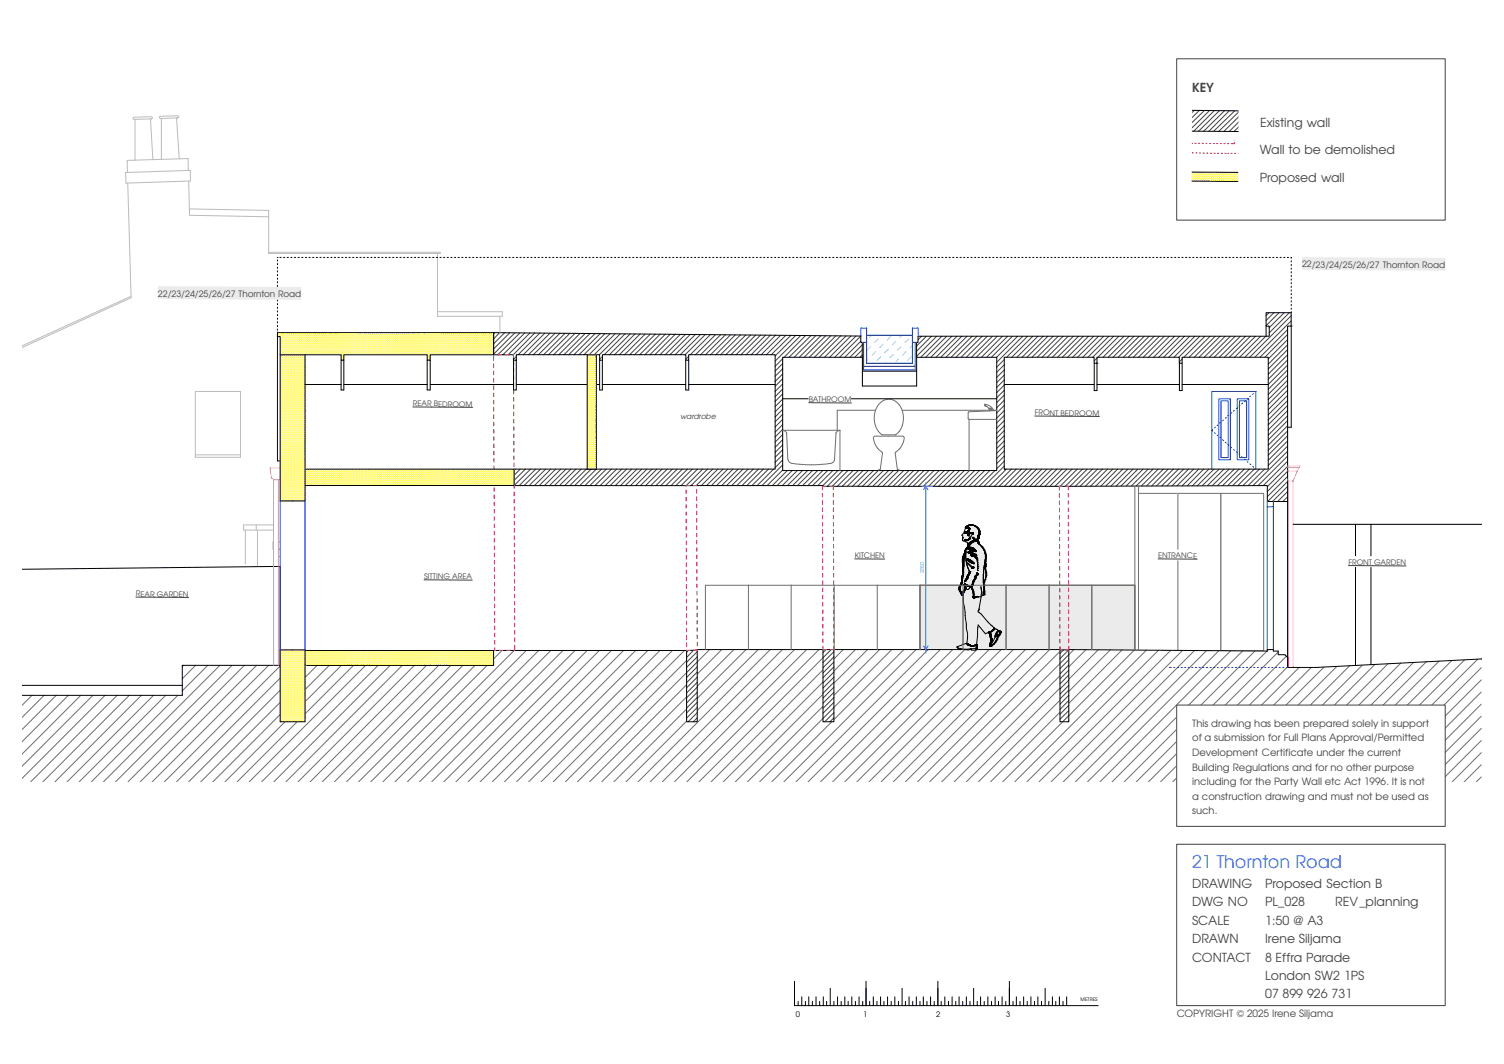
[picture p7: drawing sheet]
<svg xmlns="http://www.w3.org/2000/svg" width="420mm" height="297mm" viewBox="0 0 420 297" stroke-linecap="round" stroke-linejoin="round" font-family="sans-serif">
<defs><g id="words">
<text font-size="4.9" fill="#00adff" x="333" y="242.3">21 Thornton Road</text>
<g font-size="3.5" fill="#424242">
<text x="333" y="25.7">KEY</text>
<text x="352" y="35.4">Existing wall</text>
<text x="351.9" y="43">Wall to be demolished</text>
<text x="351.9" y="50.9">Proposed wall</text>
<text x="333" y="247.9">DRAWING</text>
<text x="353.4" y="247.9">Proposed Section B</text>
<text x="333" y="253.1">DWG NO</text>
<text x="353.4" y="253.1">PL_028</text>
<text x="373" y="253.1">REV</text>
<text x="379.8" y="253.1">_planning</text>
<text x="333" y="258.2">SCALE</text>
<text x="333" y="263.4">DRAWN</text>
<text x="353.4" y="258.2">1:50 @ A3</text>
<text x="353.4" y="263.4">Irene Siljama</text>
<text x="333" y="268.5">CONTACT</text>
<text x="353.4" y="268.5">8 Effra Parade</text>
<text x="353.4" y="273.6">London SW2</text>
<text x="375.5" y="273.6">1PS</text>
<text x="353.4" y="278.7">07</text>
<text x="358.3" y="278.7">899</text>
<text x="365.2" y="278.7">926</text>
<text x="372" y="278.7">731</text>
</g>
<g font-size="2.8" fill="#424242">
<text x="333" y="202.9">This drawing has been prepared solely in support</text>
<text x="333" y="207">of a submission for Full Plans Approval/Permitted</text>
<text x="333" y="211.1">Development Certificate under the current</text>
<text x="333" y="215.1">Building Regulations and for no other purpose</text>
<text x="333" y="219.2">including for the Party Wall etc Act 1996. It is not</text>
<text x="333" y="223.3">a construction drawing and must not be used as</text>
<text x="333" y="227.3">such.</text>
<text x="328.7" y="284">COPYRIGHT © 2025 Irene Siljama</text>
</g>
<g font-size="2.5" fill="#424242">
<text x="363.8" y="74.7">22/23/24/25/26/27 Thornton Road</text>
<text x="44.1" y="82.8">22/23/24/25/26/27 Thornton</text>
<text x="77.7" y="83">Road</text>
</g>
<g font-size="2.1" fill="#424242">
<text x="115.3" y="113.4">REAR BEDROOM</text>
<text x="225.9" y="112.3">BATHROOM</text>
<text x="190.1" y="117">wardrobe</text>
<text x="289.1" y="116">FRONT BEDROOM</text>
<text x="238.8" y="155.9">KITCHEN</text>
<text x="323.5" y="155.9">ENTRANCE</text>
<text x="118.5" y="161.7">SITTING AREA</text>
<text x="376.7" y="157.7">FRONT</text>
<text x="383.9" y="157.8">GARDEN</text>
<text x="38" y="166.5">REAR GARDEN</text>
</g>
<g font-size="2.1">
<text x="222.3" y="284">0</text>
<text x="241.1" y="284">1</text>
<text x="261.5" y="284">2</text>
<text x="281.1" y="284">3</text>
</g>
<text font-size="1.4" fill="#00cbff" x="258.1" y="160.1" transform="rotate(-90 258.1 160.1)">2280</text>
<text font-size="1.4" x="301.9" y="279.6">METRES</text>
</g></defs>
<path d="M257 163.4h60v18.3h-60z" fill="#ebebeb"/>
<path d="M257 163.4h60v18.3h-60z" fill="none" stroke="#6e6e6e" stroke-width=".28"/>
<path d="M318.1 137.7h11v44h-11z" fill="#fff"/>
<path d="M318.1 137.7h11v44h-11z" fill="none" stroke="#6e6e6e" stroke-width=".28"/>
<path d="M329.1 137.7h12v43.9h-12z" fill="#fff"/>
<path d="M329.1 137.7h12v43.9h-12z" fill="none" stroke="#6e6e6e" stroke-width=".28"/>
<path d="M341.1 137.7h11.9v44h-11.9z" fill="#fff"/>
<path d="M341.1 137.7h11.9v44h-11.9z" fill="none" stroke="#6e6e6e" stroke-width=".28"/>
<path d="M6.3 171.9v22.2h44.6v-8.4h87v-4.1h53.9v-.3h106.8l55.4 .4v-.4h1.7v.4h1.4v1.1h1.8l.8 .7v2.8h.2a232 232 0 0 0 23.1-.7l30.8-1.7v34.3h-407.5z" fill="#fff"/>
<g fill="none" stroke="#6e6e6e" stroke-width=".28">
<path d="M8.9 194.1l-2.6 2.7M12.3 194.1l-6 6M15.7 194.1l-9.4 9.4M19.1 194.1l-12.8 12.8M22.6 194.1l-16.3 16.3M26 194.1l-19.7 19.7M29.3 194.1l-23 23.1M32.7 194.1l-24.1 24.2M36.1 194.1l-24.1 24.2M39.5 194.1l-24.1 24.2M42.9 194.1l-24.1 24.2M46.3 194.1l-24.2 24.2"/>
<path d="M49.7 194.1l-24.2 24.2M51.3 185.7l-.4 .4M54.7 185.7l-3.8 3.8M58 185.7l-7.1 7.2M61.4 185.7l-32.5 32.6M64.8 185.7l-32.5 32.6M68.3 185.7l-32.5 32.6M71.7 185.7l-32.5 32.6M75.1 185.7l-32.6 32.6M78.4 185.7l-32.5 32.6M81.8 185.7l-32.5 32.6M85.2 185.7l-32.5 32.6"/>
<path d="M88.6 185.7l-32.5 32.6M92 185.7l-32.5 32.6M95.4 185.7l-32.5 32.6M98.8 185.7l-32.5 32.6M102.2 185.7l-32.6 32.6M105.6 185.7l-32.5 32.6M109 185.7l-32.5 32.6M112.4 185.7l-32.5 32.6M115.8 185.7l-32.5 32.6M119.2 185.7l-32.5 32.6M122.6 185.7l-32.6 32.6M125.9 185.7l-32.5 32.6"/>
<path d="M129.3 185.7l-32.5 32.6M132.7 185.7l-32.5 32.6M136.1 185.7l-32.5 32.6M140.3 181.6l-2.4 2.4M143.6 181.6l-36.6 36.7M147 181.6l-36.6 36.7M150.5 181.6l-36.7 36.7M153.9 181.6l-36.7 36.7M157.3 181.6l-36.7 36.7M160.7 181.6l-36.7 36.7M164 181.6l-36.6 36.7M167.4 181.6l-36.6 36.7"/>
<path d="M170.8 181.6l-36.6 36.7M174.2 181.6l-36.7 36.7M177.6 181.6l-36.7 36.7M181 181.6l-36.7 36.7M184.4 181.6l-36.7 36.7M187.8 181.6l-36.6 36.7M191.2 181.6l-36.6 36.7M194.9 181.3l-37 37M198.2 181.3l-36.9 37M201.6 181.3l-36.9 37M205 181.3l-36.9 37M208.4 181.3l-36.9 37"/>
<path d="M211.8 181.3l-36.9 37M215.2 181.3l-36.9 37M218.6 181.3l-36.9 37M222 181.3l-37 37M225.3 181.3l-36.9 37M228.8 181.3l-36.9 37M232.2 181.3l-36.9 37M235.6 181.3l-36.9 37M239 181.3l-36.9 37M242.4 181.3l-37 37M245.7 181.3l-36.9 37M249.1 181.3l-36.9 37"/>
<path d="M252.5 181.3l-36.9 37M255.9 181.3l-36.9 37M259.3 181.3l-36.9 37M262.7 181.3l-36.9 37M266.1 181.3l-36.9 37M269.5 181.3l-36.9 37M272.9 181.3l-36.9 37M276.3 181.3l-36.9 37M279.7 181.3l-36.9 37M283.1 181.3l-36.9 37M286.5 181.3l-36.9 37M289.9 181.3l-37 37"/>
<path d="M293.2 181.3l-36.9 37M296.6 181.3l-36.9 37M300 181.3l-36.9 37M303.4 181.3l-36.8 37M306.8 181.4l-36.8 36.9M310.2 181.4l-36.9 36.9M313.5 181.4l-36.8 36.9M316.9 181.5l-36.8 36.8M320.3 181.5l-36.8 36.8M323.6 181.5l-36.7 36.8M327 181.6l-36.7 36.7M330.3 181.6l-36.6 36.7"/>
<path d="M333.7 181.6l-36.6 36.7M337.1 181.6l-36.7 36.7M340.5 181.7l-36.7 36.6M343.8 181.7l-36.5 36.6M347.2 181.7l-36.5 36.6M350.6 181.8l-36.5 36.5M353.9 181.8l-36.4 36.5M354.4 181.3l-.4 .4M357.1 182l-36.3 36.3M359.4 183.2l-35.2 35.1M359.7 186.2l-32.1 32.1M362.9 186.3l-31.9 32"/>
<path d="M366.3 186.3l-31.9 32M369.9 186.3l-32.1 32M373.4 186.1l-32.2 32.2M377 185.9l-32.4 32.4M380.5 185.7l-32.5 32.6M384.1 185.5l-32.7 32.8M387.7 185.3l-32.9 33M391.3 185.2l-33.1 33.1M394.8 185l-33.2 33.3M398.5 184.7l-33.5 33.6M402 184.6l-33.7 33.7M405.6 184.4l-33.9 33.9"/>
<path d="M409.2 184.2l-34.1 34.1M412.8 184.1l-34.3 34.2M413.8 200l-18.3 18.3M413.8 196.6l-21.7 21.7M413.8 193.2l-25.1 25.1M413.8 189.8l-28.4 28.5M413.8 186.4l-31.8 31.9M413.8 216.9l-1.3 1.4M413.8 213.5l-4.7 4.8M413.8 210.1l-8.1 8.2M413.8 206.7l-11.5 11.6M413.8 203.4l-14.9 14.9"/>
</g>
<path d="M296.1 181.4h2.5v20.1h-2.5z" fill="#fff"/>
<g fill="none" stroke="#424242" stroke-width=".28">
<path d="M297.1 181.4l-1 1M298.6 199.8l-1.7 1.7M298.6 198.4l-2.5 2.4M298.6 196.9l-2.5 2.5M298.6 195.6l-2.5 2.4M298.6 194.1l-2.5 2.5M298.6 192.7l-2.5 2.4M298.6 191.3l-2.5 2.5M298.6 189.9l-2.5 2.4M298.6 188.5l-2.5 2.4M298.6 187.1l-2.5 2.5M298.6 185.7l-2.5 2.4"/>
<path d="M298.6 184.2l-2.5 2.5M298.6 182.8l-2.5 2.4M298.6 181.4l-2.5 2.5M298.6 201.2l-.3 .3"/>
</g>
<path d="M296.1 181.4h2.5v20.1h-2.5z" fill="none" stroke="#000" stroke-width=".28"/>
<path d="M229.9 181.3h3v20.2h-3z" fill="#fff"/>
<g fill="none" stroke="#424242" stroke-width=".28">
<path d="M230.8 181.3l-.9 .9M232.2 181.3l-2.3 2.3M233 199l-2.6 2.5M233 197.5l-3.1 3.1M233 196.1l-3.1 3M233 194.7l-3.1 3.1M233 193.3l-3.1 3M233 191.8l-3.1 3.1M233 190.5l-3.1 3M233 189l-3.1 3.1M233 187.6l-3.1 3.1M233 186.2l-3.1 3"/>
<path d="M233 184.8l-3.1 3.1M233 183.4l-3.1 3M233 181.9l-3.1 3.1M233 200.4l-1.1 1.1"/>
</g>
<path d="M229.9 181.3h3.1v20.2h-3.1z" fill="none" stroke="#000" stroke-width=".28"/>
<path d="M191.8 181.6l3-.1v20h-3z" fill="#fff"/>
<g fill="none" stroke="#424242" stroke-width=".28">
<path d="M192.3 181.6l-.5 .5M193.8 181.5l-2 2M194.8 199l-2.6 2.5M194.8 197.5l-3 3M194.8 196.1l-3 2.9M194.8 194.7l-3 3M194.8 193.3l-3 2.9M194.8 191.8l-3 3M194.8 190.5l-3 2.9M194.8 189l-3 3M194.8 187.6l-3 3M194.8 186.2l-3 2.9"/>
<path d="M194.8 184.8l-3 3M194.8 183.4l-3 2.9M194.8 181.9l-3 3M194.8 200.4l-1.1 1.1"/>
</g>
<path d="M191.8 181.6l3-.1v20h-3z" fill="none" stroke="#000" stroke-width=".28"/>
<path d="M137.9 92.9l102.6 .9v1.8h.4v4.1h-22.3v31.7h59.9v-31.7h-22.4v-4.1h.4v-1.7h98.1v-2.9h-.9v-3.7h7v3.7h-1v49h-5.7v-4.4l-124.1 .2v-.2h-86.3v-4.6h72.9v-32h-24.1v1.6h-.8v-1.6h-23.3v1.6h-.8v-1.6h-23.3v1.6h-.8v-1.6h-5.5zM280.6 99.7v31.3h73.7v-31.3h-24.1v1.7h-.8v-1.7h-22.9v1.7h-.8v-1.7z" fill="#fff"/>
<g fill="none" stroke="#424242" stroke-width=".28">
<path d="M138.2 92.9l-.3 .3M139.6 92.9l-1.7 1.7M141 92.9l-3.1 3.1M142.5 92.9l-4.6 4.5M143.8 92.9l-5.9 6M144.2 99.6l-.7 .7M145.2 92.9l-6.1 6.1M146.6 92.9l-6.1 6.1M148 92.9l-6.1 6.1M149.4 92.9l-6 6.1M150.8 92.9l-6.1 6.1M152.2 93l-6 6"/>
<path d="M153.6 93l-6 6M155.1 93l-6.1 6M156.4 93l-6 6M157.9 93l-6.1 6M159.2 93l-6 6M160.7 93l-6.1 6M162 93.1l-5.9 5.9M163.4 93.1l-5.9 5.9M164.8 93.1l-5.9 5.9M166.2 93.1l-5.9 5.9M167.7 93.1l-5.9 5.9M168.3 99.6l-.8 .7"/>
<path d="M169 93.1l-5.9 5.9M170.5 93.1l-6 5.9M171.8 93.2l-5.8 5.8M173.3 93.2l-5.9 5.8M174.6 93.2l-5.8 5.8M176.1 93.2l-5.9 5.8M177.4 93.2l-5.7 5.8M178.9 93.2l-5.9 5.8M180.2 93.3l-5.7 5.7M181.7 93.3l-5.8 5.7M183.1 93.3l-5.9 5.7M184.4 93.3l-5.7 5.7"/>
<path d="M185.9 93.3l-5.8 5.7M187.2 93.3l-5.6 5.7M188.7 93.3l-5.8 5.7M190 93.4l-5.6 5.6M191.5 93.4l-5.7 5.6M192.4 99.5l-.8 .8M192.8 93.4l-5.6 5.6M194.3 93.4l-5.7 5.6M195.7 93.4l-5.7 5.6M197.1 93.4l-5.7 5.6M198.5 93.4l-5.7 5.6M199.9 93.5l-5.6 5.5"/>
<path d="M201.3 93.5l-5.6 5.5M202.6 93.5l-5.5 5.5M204.1 93.5l-5.6 5.5M205.4 93.5l-5.5 5.5M206.9 93.5l-5.6 5.5M208.3 93.5l-5.6 5.5M209.7 93.5l-5.5 5.5M211.1 93.5l-5.5 5.5M212.5 93.5l-5.5 5.5M213.9 93.5l-5.5 5.5M215.3 93.5l-5.5 5.5M216.7 93.5l-5.5 5.5"/>
<path d="M218.1 93.6l-5.5 5.4M219.5 93.6l-5.4 5.4M220.9 93.6l-5.5 5.4M222.3 93.6l-5.8 5.8M223.7 93.6l-7.2 7.2M225.1 93.6l-6 6.1M226.5 93.7l-6.1 6M227.9 93.7l-6 6M229.3 93.7l-6 6M230.7 93.7l-6 6M232.1 93.7l-6 6M233.6 93.7l-6.1 6"/>
<path d="M234.9 93.7l-6 6M236.3 93.8l-6 5.9M237.7 93.8l-5.9 5.9M239.1 93.8l-5.9 5.9M240.5 95.2l-4.5 4.5M240.5 93.8l-5.9 5.9M240.9 99l-.7 .7M240.9 97.6l-2.1 2.1M240.9 96.3l-3.5 3.4M257.4 93.9l-.9 .9M258.8 93.9l-2.7 2.7M260.2 93.9l-4.1 4.1"/>
<path d="M261.7 93.9l-5.6 5.6M263.1 93.9l-5.8 5.8M264.5 93.9l-5.9 5.8M265.9 93.9l-5.8 5.8M267.3 93.9l-5.8 5.8M268.7 93.9l-5.9 5.8M270.1 93.9l-5.8 5.8M271.6 93.9l-5.9 5.8M272.9 93.9l-5.8 5.8M274.4 93.9l-5.9 5.8M275.8 93.9l-5.8 5.8M277.2 93.9l-5.8 5.8"/>
<path d="M278.6 93.9l-5.8 5.8M280 93.9l-5.8 5.8M281.5 93.9l-5.9 5.8M282.8 93.9l-5.8 5.8M284.3 93.9l-5.9 5.8M285.7 93.9l-7.3 7.3M287.1 93.9l-5.9 5.8M288.5 93.9l-5.8 5.8M289.9 93.9l-5.8 5.8M291.4 93.9l-5.9 5.8M292.7 93.9l-5.8 5.8M294.2 93.9l-5.9 5.8"/>
<path d="M295.6 93.9l-5.8 5.8M297 93.9l-5.9 5.8M298.4 93.9l-5.8 5.8M299.8 93.9l-5.8 5.8M301.3 93.9l-5.9 5.8M302.6 93.9l-5.8 5.8M304.1 93.9l-5.9 5.8M305.5 93.9l-5.8 5.8M306.5 100l-.8 .7M306.9 93.9l-5.9 5.8M308.3 93.9l-5.8 5.8M309.8 93.9l-5.9 5.8"/>
<path d="M311.1 93.9l-5.8 5.8M312.5 93.9l-5.8 5.8M314 93.9l-5.9 5.8M315.4 93.9l-5.8 5.8M316.8 93.9l-5.9 5.8M318.2 93.9l-5.8 5.8M319.7 93.9l-5.9 5.8M321 93.9l-5.8 5.8M322.5 93.9l-5.9 5.8M323.9 93.9l-5.8 5.8M325.2 93.9l-5.8 5.8M326.7 93.9l-5.9 5.8"/>
<path d="M328.1 93.9l-5.8 5.8M329.6 93.9l-5.9 5.8M330.9 93.9l-5.8 5.8M332.4 93.9l-5.9 5.8M333.8 93.9l-5.8 5.8M335.2 93.9l-5.9 5.8M336.6 93.9l-5.8 5.8M338 93.9l-5.8 5.8M339.5 93.9l-5.9 5.8M340.8 93.9l-5.8 5.8M342.3 93.9l-5.9 5.8M343.7 93.9l-5.8 5.8"/>
<path d="M345.1 93.9l-5.9 5.8M346.5 93.9l-5.8 5.8M347.9 93.9l-5.8 5.8M349.3 93.9l-5.8 5.8M350.7 93.9l-5.8 5.8M352.2 93.9l-5.9 5.8M353.6 93.9l-5.8 5.8M354.5 87.3l-.8 .8M355.9 87.3l-2.2 2.2M357.3 87.3l-3.6 3.6M358.8 87.3l-4.3 4.2M359.7 92l-7.7 7.7"/>
<path d="M359.7 99l-5.4 5.5M359.7 97.6l-5.4 5.4M359.7 96.3l-5.4 5.4M359.7 94.8l-5.4 5.4M359.7 93.4l-6.3 6.3M360.2 87.3l-5.7 5.6M360.7 91h.1M360.7 89.6l-10.1 10.1M360.7 88.1l-11.6 11.6M218.7 119.9l-2.2 2.1M218.7 118.5l-2.2 2.1M218.7 117.1l-2.2 2.1"/>
<path d="M218.7 115.6l-2.2 2.2M218.7 114.3l-2.2 2.1M218.7 112.8l-2.2 2.2M218.7 111.4l-2.2 2.1M218.7 110l-2.2 2.1M218.7 108.6l-2.2 2.1M218.7 107.2l-2.2 2.1M218.7 105.7l-2.2 2.2M218.7 104.4l-2.2 2.1M218.7 102.9l-2.2 2.2M218.7 101.5l-2.2 2.1M218.7 100.1l-2.2 2.2"/>
<path d="M280.5 118.9l-2.1 2.1M280.5 117.4l-2.1 2.1M280.5 116l-2.1 2.1M280.5 114.6l-2.1 2.1M280.5 113.2l-2.1 2.1M280.5 111.7l-2.1 2.2M280.5 110.3l-2.1 2.1M280.5 109l-2.1 2.1M280.5 107.5l-2.1 2.1M280.5 106.1l-2.1 2.1M280.5 104.7l-2.1 2.1M280.5 103.3l-2.1 2.1"/>
<path d="M280.5 101.8l-2.1 2.2M280.5 100.4l-2.1 2.1M306.5 101.4h.1M330.2 100.2l-.7 .8M359.7 118.9l-5.4 5.4M359.7 117.4l-5.4 5.4M359.7 116.1l-5.4 5.4M359.7 114.6l-5.4 5.4M359.7 113.2l-5.4 5.4M359.7 111.8l-5.4 5.4M359.7 110.4l-5.4 5.4M359.7 109l-5.4 5.4"/>
<path d="M359.7 107.5l-5.4 5.4M359.7 106.2l-5.4 5.4M359.7 104.7l-5.4 5.4M359.7 103.3l-5.4 5.4M359.7 101.9l-5.4 5.4M359.7 100.5l-5.4 5.4M144 131l-.4 .3M145.3 131l-1.7 1.7M146.8 131l-3.2 3.1M148.2 131l-4.6 4.5M149.6 131l-4.5 4.5M151 131l-4.6 4.5"/>
<path d="M152.4 131l-4.5 4.5M153.9 131l-4.6 4.5M155.2 131l-4.5 4.5M156.7 131l-4.6 4.5M158.1 131l-4.6 4.5M159.5 131l-4.6 4.5M160.9 131l-4.6 4.5M162.3 131l-4.5 4.5M163.8 131l-4.6 4.5M165.1 131l-4.5 4.5M166.6 131l-4.6 4.5M168 131l-4.6 4.5"/>
<path d="M169.4 131l-4.6 4.5M170.8 131l-4.6 4.5M172.3 131l-4.6 4.5M173.7 131l-4.6 4.5M175 131l-4.5 4.5M176.5 131l-4.6 4.5M177.9 131l-4.5 4.5M179.3 131l-4.6 4.5M180.7 131l-4.6 4.5M182.2 131l-4.6 4.5M183.5 131l-4.6 4.5M185 131l-4.6 4.5"/>
<path d="M186.4 131l-4.6 4.5M187.8 131l-4.5 4.5M189.2 131l-4.6 4.5M190.6 131l-4.5 4.5M192.1 131l-4.6 4.5M193.4 131l-4.6 4.5M194.9 131l-4.6 4.5M196.3 131l-4.6 4.5M197.7 131l-4.6 4.5M199.1 131l-4.6 4.5M200.5 131l-4.5 4.5M202 131l-4.6 4.5"/>
<path d="M203.3 131l-4.5 4.5M204.8 131l-4.6 4.5M206.2 131l-4.6 4.5M207.6 131l-4.6 4.5M209 131l-4.6 4.5M210.4 131l-4.5 4.5M211.9 131l-4.6 4.5M213.2 131l-4.5 4.5M214.7 131l-4.6 4.5M216.1 131l-4.6 4.5M218.7 131.2l-4.4 4.3M218.7 129.8l-5.8 5.7"/>
<path d="M218.7 128.4l-2.2 2.1M218.7 127l-2.2 2.1M218.7 125.5l-2.2 2.2M218.7 124.2l-2.2 2.1M218.7 122.8l-2.2 2.1M218.7 121.3l-2.2 2.1M219.9 131.4l-4.1 4.1M221.3 131.4l-4.2 4.1M222.7 131.4l-4.1 4.1M224.2 131.4l-4.2 4.1M225.6 131.4l-4.2 4.1M226.9 131.4l-4.1 4.1"/>
<path d="M228.4 131.4l-4.2 4.1M229.8 131.4l-4.1 4.1M231.2 131.4l-4.2 4.1M232.6 131.4l-4.1 4.1M234.1 131.4l-4.2 4.1M235.4 131.4l-4.3 4.4M236.9 131.4l-4.4 4.4M238.3 131.4l-4.4 4.4M239.7 131.4l-4.4 4.3M241.1 131.4l-4.3 4.3M242.5 131.4l-4.3 4.3M244 131.4l-4.4 4.3"/>
<path d="M245.3 131.4l-4.4 4.4M246.8 131.4l-4.4 4.4M248.2 131.4l-4.4 4.4M249.6 131.4l-4.4 4.4M251 131.4l-4.4 4.4M252.4 131.4l-4.4 4.4M253.9 131.4l-4.4 4.4M255.2 131.4l-4.4 4.4M256.7 131.4l-4.4 4.4M258.1 131.4l-4.4 4.4M259.5 131.4l-4.4 4.4M260.9 131.4l-4.4 4.4"/>
<path d="M262.3 131.4l-4.4 4.4M263.8 131.4l-4.4 4.4M265.1 131.4l-4.4 4.4M266.6 131.4l-4.4 4.4M268 131.4l-4.4 4.4M269.4 131.4l-4.4 4.4M270.8 131.4l-4.4 4.4M272.2 131.4l-4.4 4.4M273.6 131.4l-4.4 4.4M275 131.4l-4.4 4.4M276.5 131.4l-4.4 4.4M277.9 131.4l-4.4 4.4"/>
<path d="M280.5 130.1l-5.6 5.7M280.5 128.8l-2.1 2.1M280.5 127.3l-2.1 2.1M280.5 125.9l-2.1 2.1M280.5 124.4l-2.1 2.2M280.5 123.1l-2.1 2.1M280.5 121.7l-2.1 2.1M280.5 120.2l-2.1 2.1M281.1 131l-4.8 4.8M282.6 131l-4.9 4.8M283.9 131l-4.8 4.8M285.4 131l-4.9 4.8"/>
<path d="M286.8 131l-4.8 4.8M288.2 131l-4.9 4.8M289.6 131l-4.8 4.8M291 131l-4.8 4.8M292.5 131l-4.8 4.8M293.8 131l-4.8 4.8M295.3 131l-4.9 4.8M296.7 131l-4.8 4.8M298.1 131l-4.9 4.8M299.5 131l-4.8 4.8M300.9 131l-4.8 4.8M302.4 131l-4.8 4.8"/>
<path d="M303.7 131l-4.8 4.8M305.2 131l-4.8 4.8M306.6 131l-4.8 4.7M308 131l-4.8 4.7M309.4 131l-4.7 4.7M310.9 131l-4.8 4.7M312.2 131l-4.6 4.7M313.6 131l-4.7 4.7M315.1 131l-4.8 4.7M316.5 131l-4.7 4.7M317.9 131l-4.7 4.6M319.3 131l-4.6 4.6"/>
<path d="M320.8 131l-4.7 4.6M322.1 131l-4.6 4.6M323.6 131l-4.7 4.6M325 131l-4.7 4.6M326.3 131l-4.5 4.6M327.8 131l-4.7 4.6M329.2 131l-4.6 4.6M330.7 131l-4.7 4.6M332 131l-4.6 4.6M333.5 131l-4.7 4.6M334.9 131l-4.7 4.6M336.3 131l-4.6 4.6"/>
<path d="M337.7 131l-4.6 4.6M339.1 131l-4.6 4.6M340.6 131l-4.7 4.5M341.9 131l-4.5 4.5M343.4 131l-4.7 4.5M344.8 131l-4.7 4.5M346.2 131l-4.6 4.5M347.6 131l-4.6 4.5M349 131l-4.6 4.5M350.4 131l-4.6 4.5M351.8 131l-4.5 4.5M353.3 131l-4.6 4.5"/>
<path d="M359.7 138.7l-1.3 1.3M359.7 137.2l-2.8 2.8M359.7 135.8l-4.2 4.2M359.7 134.4l-5.6 5.6M359.7 133l-5.7 5.7M359.7 131.6l-5.7 5.6M359.7 130.2l-5.7 5.7M359.7 128.8l-6.8 6.7M359.7 127.3l-8.2 8.2M359.7 126l-9.6 9.5M359.7 124.5l-5.4 5.4M359.7 123.1l-5.4 5.4"/>
<path d="M359.7 121.7l-5.4 5.4M359.7 120.3l-5.4 5.4"/>
</g>
<g fill="none" stroke="#000" stroke-width=".28">
<path d="M137.9 92.9l102.6 .9v1.8h.4v4.1h-22.3v31.7h59.9v-31.7h-22.4v-4.1h.4v-1.7h98.1v-2.9h-.9v-3.7h7v3.7h-1v49h-5.7v-4.4l-124.1 .2v-.2h-86.3v-4.6h72.9v-32h-24.1v1.6h-.8v-1.6h-23.3v1.6h-.8v-1.6h-23.3v1.6h-.8v-1.6h-5.5zM240.9 99.7v8.1h15.2v-8.1M280.6 99.7h25.1v1.7h.8v-1.7h22.9v1.7h.8v-1.7h24.1v31.3h-73.7zM353.7 91v2.9M360.7 91v28.3h-1M144.2 107.3h23.3M167.5 100.6v8.3h.8v-8.3M168.3 107.3h23.3M191.6 100.6v8.3h.8v-8.3M192.4 107.3h24.1M218.7 111.3h59.7M240.9 103.6h15.2"/>
<path d="M280.5 107.3h25.2M305.7 101.4v7.6h.8v-7.6M306.5 107.3h23M329.5 101.4v7.6h.7v-7.6M330.2 107.3h24.1M76.4 158.1h1.9v28.2M76.4 158.1v27.6M76.4 158.1l-70.1 .8M359.7 140v46.3h8l46.1-2.3M361.2 146.4h52.6M378.7 146.4v39.4M383 146.4v39.2"/>
<path d="M6.3 191.3h44.6M191.8 181.6h-53.9v4.1h-87v8.4h-44.6M194.8 181.3h35.1M233 181.3h63.1M298.6 181.3l55.4 .5v-.5h1.7v.5h1.4v1h1.8l.8 .7M413.8 184h.1"/>
</g>
<g fill="none" stroke="#bbb" stroke-width=".28">
<path d="M37.3 32.8l5-.2 .3 .3-.3 .3-4.8 .1-.3-.1zM37.7 33.3v11.5M42 33.2l.7 11.4M44.7 32.5l4.9-.2 .3 .3-.3 .3-4.8 .2-.2-.2zM45.1 33.1v11.4M49.3 32.9l.8 11.5M35.1 48.2l18-.6 .1 2.9-18 .6zM35.7 51.1l.9 31.6-30.3 13.8M52.6 47.6l-.1-3.3-17 .5 .1 3.3M52.7 50.6l.3 9.5 22.1 .4M52.9 58.3l22.2 .4v12.1h47.9v-.4h-47.9M122.2 70.8v17.5h18.1v-1.3h-18.1"/>
<path d="M36.8 83l-30.5 14M139.7 88.3v4.6M54.6 109.3h12.6v18.4h-12.6zM54.6 127h12.6M68.5 148v9.4M71.6 146.5v1.5M71.9 148v10M76.4 146.5h-8.4v1.5h8.4M76.4 151.3h-.2v2h.2M77.8 155.4h.5M77.8 153.3h.5M77.8 151.3h.5"/>
</g>
<g fill="none" stroke="#0329d6" stroke-width=".28">
<path d="M240.5 93.8v-2.2h1.6v9.8h12.8v-9.8h1.6v2.3M240.9 95.6h1.2M241.3 95.6v7.7h14.4v-7.7M242.1 93.6h12.8M254.9 95.6h1.2M241.3 102.3h14.4M340.5 111.3h3.2v17h-3.2zM341.1 111.9h2v15.8h-2zM345.7 111.3h3.2v17h-3.2zM346.2 111.9h2.1v15.8h-2.1zM338.5 131v-21.7h12.3v21.7M354 140v41.3"/>
<path d="M354 141.5h1.7M355.7 140v41.3"/>
</g>
<path d="M359.7 130.1h3.5l-.2 .4h-3.3M359.7 131.5h2.7M359.7 133.8l.3 .5M360 134.3v52M360 134.3h1.2M361.2 134.3v52M362.4 131.5l-1.2 2.8M362.8 130.5l-.4 1" fill="none" stroke="#ff40ff" stroke-width=".28"/>
<g fill="none" stroke="#6e6e6e" stroke-width=".28">
<path d="M244.6 114.5h-10.7v5.6M245.9 112.5a3.7 3.7 0 0 1 6.2 2.1 6.1 6.1 0 0 1-1.9 6.8h-3.8a6.1 6.1 0 0 1-.5-8.9zM252 114.5h26.4M270.7 117.1h7.7M270.7 117.1v14.3M275.2 113.2l.4 .2M276.4 113.9l.3 .2h-.3zM276.7 114.5l.1-.3v.3M276.9 114l.3 .1zM277.6 114.6l-.6-.1-.5 .2-.4-.8-1.1-.8 .1-.2 1.5 .5 1 1.2M278.4 114.6l-7.7 .4-.2 .2v1.6l.2 .3M218.6 120.2l.7 .2 .5 .5 .3 7.4"/>
<path d="M218.7 120.1h16v11.3M220.1 128.2l.5 .9a27.8 27.8 0 0 0 12.1 0l.5-.9M234.6 120.2l-.6 .2-.5 .5-.4 7.4M245.4 131.4v-.3h.5l.6-4.8a5.1 5.1 0 0 1-2.4-4.3l.4-.2h7.6l.4 .2a5.1 5.1 0 0 1-2.4 4.3l.6 4.8h.5v.3M197.1 163.4h119.9"/>
<circle cx="276.8" cy="114.1" r=".13"/>
</g>
<path d="M350.8 109.3l-12.3 10.8M350.8 131l-12.3-10.9" fill="none" stroke="#0329d6" stroke-width=".28" stroke-dasharray=".3 .7" stroke-dashoffset=".2"/>
<path d="M242.1 93.6h12.8v7.8h-12.8z" fill="#fff"/>
<g fill="none" stroke="#a9e4ff" stroke-width=".28">
<path d="M243.2 96.8l-1 1M243.5 93.6l-.6 .6M244.6 98.1l-1 1.1M245.4 94.6l-1.1 1.1M246.1 99.6l-1.1 1.1M246.8 96l-1.1 1.1M248.2 97.4l-1.1 1.1M248.9 93.9l-1 1.1M249.6 98.9l-1.1 1M250.3 95.3l-1.1 1M251.8 96.8l-1.1 1M252 93.6l-.7 .6"/>
<path d="M253.1 98.1l-1 1.1M253.9 94.6l-1.1 1.1M254.6 99.6l-1.1 1.1M254.9 96.4l-.7 .7M242.5 100.2l-.4 .5M247.5 101l-.5 .4M251 100.2l-1 1.1"/>
</g>
<path d="M242.1 93.6h12.8v7.8h-12.8zM326.7 186.3h.2" fill="none" stroke="#0329d6" stroke-width=".28"/>
<path d="M257.6 135.8h3M258 136.7l.6-.9 .6 .9M258.6 134.8v47.6M258 180.3l.6 1 .6-1" fill="none" stroke="#00cbff" stroke-width=".28"/>
<path d="M360.7 87.3v-15.4" fill="none" stroke="#000" stroke-width=".28" stroke-dasharray=".3 .7" stroke-dashoffset=".1"/>
<path d="M77.5 71.9v21M360.7 71.9h-283.2" fill="none" stroke="#000" stroke-width=".28" stroke-dasharray=".3 .7" stroke-dashoffset=".3"/>
<path d="M77.5 71.9h.2M77.5 92.7v.2M77.5 93.4v35.3h.8" fill="none" stroke="#000" stroke-width=".28"/>
<path d="M359.7 186.3h-33" fill="none" stroke="#0329d6" stroke-width=".28" stroke-dasharray=".3 .7"/>
<path d="M143.5 99l.3 82.5M296 135.8h2.4M138.2 181.6l-.3-82.6M298.6 181.4h-2.5" fill="none" stroke="#ff2600" stroke-width=".28" stroke-dasharray="1 1" stroke-dashoffset=".3"/>
<path d="M232.8 135.8l.2 45.5M298.4 135.8l.2 45.6M229.9 181.3l-.2-45.5M296.1 181.4l-.1-45.6" fill="none" stroke="#ff2600" stroke-width=".28" stroke-dasharray="1 1" stroke-dashoffset=".1"/>
<path d="M191.6 135.5h3M229.7 135.8h3.1M194.8 181.5l-3 .1M233 181.3h-3.1" fill="none" stroke="#ff2600" stroke-width=".28" stroke-dasharray="1 1"/>
<path d="M76.4 133.9v51.8M76.4 133.9h1.9M77.8 133.9v51.8M78.3 130.6h-2.9l.4 2.8 .6 .5" fill="none" stroke="#ff40ff" stroke-width=".28"/>
<path d="M194.6 135.5l.2 46M191.8 181.6l-.2-46.1" fill="none" stroke="#ff2600" stroke-width=".28" stroke-dasharray="1 1" stroke-dashoffset=".9"/>
<path d="M137.9 99h5.6M143.8 181.5l-5.6 .1" fill="none" stroke="#ff2600" stroke-width=".28" stroke-dasharray="1 1" stroke-dashoffset=".8"/>
<path d="M137.9 99v.2M143.8 181.3v.2" fill="none" stroke="#ff2600" stroke-width=".28"/>
<path d="M77.5 92.8h60.4v6.2h-17.7v1.5h-.9v-1.5h-23.3v1.5h-.7v-1.5h-17v-5.1h-.8z" fill="#fff"/>
<g fill="none" stroke="#fff93e" stroke-width=".28">
<path d="M77.7 93.7l-.1 .1M77.7 93.1l-.1 .2M77.9 92.9h.1M78 93.4l-.1 .1M78.3 98.8h.1M78.3 98.2h.1M78.3 97.7h.1M78.3 97.1h.1M78.3 96.5h.1M78.3 95.9h.1M78.3 95.4h.1M78.3 94.8h.1"/>
<path d="M78.3 94.2h.1M78.3 93.7l-.2 .1M78.3 93.1l-.2 .2M78.5 98.5l-.1 .1M78.5 97.9l-.1 .2M78.5 97.4l-.1 .1M78.5 96.8l-.1 .1M78.5 96.3h-.1M78.5 95.7l-.1 .1M78.5 95.1l-.1 .1M78.5 94.6h-.1M78.5 94l-.1 .1"/>
<path d="M78.5 93.4l-.1 .1M78.5 92.9h-.1M78.9 97.1l-.2 .1M78.9 98.8l-.2 .2M78.9 98.2l-.2 .2M78.9 97.7l-.2 .1M78.9 95.4l-.2 .1M78.9 96.5l-.2 .2M78.9 95.9l-.2 .2M78.9 94.8l-.2 .2M78.9 94.2l-.2 .2M78.9 93.7l-.2 .1"/>
<path d="M78.9 93.1l-.2 .2M79.1 98.5l-.1 .1M79.1 97.9l-.1 .2M79.1 96.3h-.1M79.1 97.4l-.1 .1M79.1 96.8l-.1 .1M79.1 95.7l-.1 .1M79.1 95.1l-.1 .1M79.1 94.6h-.1M79.1 94l-.1 .1M79.1 93.4l-.1 .1M79.1 92.9h-.1"/>
<path d="M79.4 98.8l-.1 .2M79.4 98.2l-.1 .2M79.4 97.7l-.1 .1M79.4 97.1l-.1 .1M79.4 96.5l-.1 .2M79.4 95.9l-.1 .2M79.4 95.4l-.1 .1M79.4 94.8l-.1 .2M79.4 94.2l-.1 .2M79.4 93.7l-.1 .1M79.4 93.1l-.1 .2M79.6 92.9h-.1"/>
<path d="M79.7 98.5l-.2 .1M79.7 96.3h-.2M79.7 97.9l-.2 .2M79.7 97.4l-.2 .1M79.7 96.8l-.2 .1M79.7 94.6h-.2M79.7 95.7l-.2 .1M79.7 95.1l-.2 .1M79.7 94l-.2 .1M79.7 93.4l-.2 .1M80 97.7l-.2 .1M80 98.8l-.2 .2"/>
<path d="M80 97.1l-.2 .1M80 98.2l-.2 .2M80 95.4l-.2 .1M80 96.5l-.2 .2M80 95.9l-.2 .2M80 94.8l-.2 .2M80 94.2l-.2 .2M80 93.7l-.2 .1M80 93.1l-.2 .2M80.2 98.5l-.1 .1M80.2 97.9l-.1 .2M80.2 97.4l-.1 .1"/>
<path d="M80.2 96.8l-.1 .1M80.2 96.3h-.1M80.2 94l-.1 .1M80.2 95.7l-.1 .1M80.2 93.4l-.1 .1M80.2 95.1l-.1 .1M80.2 94.6h-.1M80.2 92.9h-.1M80.6 97.1l-.2 .1M80.6 98.8l-.2 .2M80.6 98.2l-.2 .2M80.6 97.7l-.2 .1"/>
<path d="M80.6 95.4l-.2 .1M80.6 96.5l-.2 .2M80.6 95.9l-.2 .2M80.6 94.8l-.2 .2M80.6 94.2l-.2 .2M80.6 93.7l-.2 .1M80.6 93.1l-.2 .2M80.8 98.5l-.2 .1M80.8 97.9l-.2 .2M80.8 96.3h-.2M80.8 97.4l-.2 .1M80.8 96.8l-.2 .1"/>
<path d="M80.8 94.6h-.2M80.8 95.7l-.2 .1M80.8 95.1l-.2 .1M80.8 94l-.2 .1M80.8 93.4l-.2 .1M80.8 92.9h-.2M81.1 98.8l-.1 .2M81.1 98.2l-.1 .2M81.1 97.7l-.1 .1M81.1 97.1l-.1 .1M81.1 96.5l-.1 .2M81.1 95.9l-.1 .2"/>
<path d="M81.1 95.4l-.1 .1M81.1 93.1l-.1 .2M81.1 94.8l-.1 .2M81.1 94.2l-.1 .2M81.1 93.7l-.1 .1M81.3 92.9h-.1M81.4 96.3h-.2M81.4 98.5l-.2 .1M81.4 97.9l-.2 .2M81.4 97.4l-.2 .1M81.4 96.8l-.2 .1M81.4 94.6h-.2"/>
<path d="M81.4 95.7l-.2 .1M81.4 95.1l-.2 .1M81.4 94l-.2 .1M81.4 93.4l-.2 .1M81.7 97.7l-.2 .1M81.7 98.8l-.2 .2M81.7 98.2l-.2 .2M81.7 97.1l-.2 .1M81.7 96.5l-.2 .2M81.7 95.9l-.2 .2M81.7 95.4l-.2 .1M81.7 94.8l-.2 .2"/>
<path d="M81.7 94.2l-.2 .2M81.7 93.7l-.2 .1M81.7 93.1l-.2 .2M81.9 98.5l-.1 .1M81.9 97.9l-.1 .2M81.9 97.4l-.1 .1M81.9 96.8l-.1 .1M81.9 96.3h-.1M81.9 94l-.1 .1M81.9 95.7l-.1 .1M81.9 93.4l-.1 .1M81.9 95.1l-.1 .1"/>
<path d="M81.9 94.6h-.1M81.9 92.9h-.1M82.3 97.1l-.2 .1M82.3 98.8l-.2 .2M82.3 98.2l-.2 .2M82.3 97.7l-.2 .1M82.3 95.4l-.2 .1M82.3 96.5l-.2 .2M82.3 95.9l-.2 .2M82.3 94.8l-.2 .2M82.3 94.2l-.2 .2M82.3 93.7l-.2 .1"/>
<path d="M82.3 93.1l-.2 .2M82.5 98.5l-.2 .1M82.5 97.9l-.2 .2M82.5 97.4l-.2 .1M82.5 96.8l-.2 .1M82.5 96.3h-.2M82.5 95.7l-.2 .1M82.5 95.1l-.2 .1M82.5 94.6h-.2M82.5 94l-.2 .1M82.5 93.4l-.2 .1M82.5 92.9h-.2"/>
<path d="M82.8 98.8l-.1 .2M82.8 98.2l-.1 .2M82.8 97.7l-.1 .1M82.8 97.1l-.1 .1M82.8 94.8l-.1 .2M82.8 96.5l-.1 .2M82.8 95.9l-.1 .2M82.8 95.4l-.1 .1M82.8 93.1l-.1 .2M82.8 94.2l-.1 .2M82.8 93.7l-.1 .1M83.1 96.3h-.2"/>
<path d="M83.1 98.5l-.2 .1M83.1 97.9l-.2 .2M83.1 97.4l-.2 .1M83.1 96.8l-.2 .1M83.1 94.6h-.2M83.1 95.7l-.2 .1M83.1 95.1l-.2 .1M83.1 94l-.2 .1M83.1 93.4l-.2 .1M83.1 92.9h-.2M83.4 97.7l-.2 .1M83.4 98.8l-.2 .2"/>
<path d="M83.4 98.2l-.2 .2M83.4 97.1l-.2 .1M83.4 96.5l-.2 .2M83.4 95.9l-.2 .2M83.4 95.4l-.2 .1M83.4 94.8l-.2 .2M83.4 94.2l-.2 .2M83.4 93.7l-.2 .1M83.4 93.1l-.2 .2M83.6 98.5l-.1 .1M83.6 97.9l-.1 .2M83.6 97.4l-.1 .1"/>
<path d="M83.6 96.8l-.1 .1M83.6 96.3h-.1M83.6 95.7l-.1 .1M83.6 93.4l-.1 .1M83.6 95.1l-.1 .1M83.6 94.6h-.1M83.6 94l-.1 .1M83.6 92.9h-.1M83.9 97.1l-.1 .1M83.9 98.8l-.1 .2M83.9 98.2l-.1 .2M83.9 97.7l-.1 .1"/>
<path d="M83.9 95.4l-.1 .1M83.9 96.5l-.1 .2M83.9 95.9l-.1 .2M83.9 94.8l-.1 .2M83.9 94.2l-.1 .2M83.9 93.7l-.1 .1M83.9 93.1l-.1 .2M84.2 98.5l-.2 .1M84.2 97.9l-.2 .2M84.2 97.4l-.2 .1M84.2 96.8l-.2 .1M84.2 96.3h-.2"/>
<path d="M84.2 95.7l-.2 .1M84.2 95.1l-.2 .1M84.2 94.6h-.2M84.2 94l-.2 .1M84.2 93.4l-.2 .1M84.2 92.9h-.2M84.5 97.7l-.1 .1M84.5 97.1l-.1 .1M84.5 98.8l-.1 .2M84.5 98.2l-.1 .2M84.5 95.4l-.1 .1M84.5 96.5l-.1 .2"/>
<path d="M84.5 95.9l-.1 .2M84.5 94.8l-.1 .2M84.5 94.2l-.1 .2M84.5 93.7l-.1 .1M84.5 93.1l-.1 .2M84.8 96.3h-.2M84.8 98.5l-.2 .1M84.8 97.9l-.2 .2M84.8 97.4l-.2 .1M84.8 96.8l-.2 .1M84.8 94.6h-.2M84.8 95.7l-.2 .1"/>
<path d="M84.8 95.1l-.2 .1M84.8 94l-.2 .1M84.8 93.4l-.2 .1M84.8 92.9h-.2M85 98.8v.2M85 98.2v.2M85 97.7v.1M85 97.1v.1M85 94.2v.2M85 96.5v.2M85 95.9v.2M85 95.4v.1"/>
<path d="M85 94.8v.2M85 93.7v.1M85 93.1v.2M85.3 92.9h-.1M85.4 98.5l-.2 .1M85.4 97.9l-.2 .2M85.4 96.3h-.2M85.4 97.4l-.2 .1M85.4 96.8l-.2 .1M85.4 95.7l-.2 .1M85.4 95.1l-.2 .1M85.4 94.6h-.2"/>
<path d="M85.4 94l-.2 .1M85.4 93.4l-.2 .1M85.6 97.1l-.1 .1M85.6 98.8l-.1 .2M85.6 98.2l-.1 .2M85.6 97.7l-.1 .1M85.6 95.4l-.1 .1M85.6 96.5l-.1 .2M85.6 95.9l-.1 .2M85.6 94.8l-.1 .2M85.6 94.2l-.1 .2M85.6 93.7l-.1 .1"/>
<path d="M85.6 93.1l-.1 .2M85.9 98.5l-.1 .1M85.9 97.9l-.1 .2M85.9 97.4l-.1 .1M85.9 96.8l-.1 .1M85.9 96.3h-.1M85.9 93.4l-.1 .1M85.9 95.7l-.1 .1M85.9 95.1l-.1 .1M85.9 94.6h-.1M85.9 94l-.1 .1M85.9 92.9h-.1"/>
<path d="M86.2 97.7l-.1 .1M86.2 97.1l-.1 .1M86.2 98.8l-.1 .2M86.2 98.2l-.1 .2M86.2 95.4l-.1 .1M86.2 96.5l-.1 .2M86.2 95.9l-.1 .2M86.2 94.8l-.1 .2M86.2 94.2l-.1 .2M86.2 93.7l-.1 .1M86.2 93.1l-.1 .2M86.5 98.5l-.2 .1"/>
<path d="M86.5 97.9l-.2 .2M86.5 97.4l-.2 .1M86.5 96.8l-.2 .1M86.5 96.3h-.2M86.5 94.6h-.2M86.5 95.7l-.2 .1M86.5 95.1l-.2 .1M86.5 94l-.2 .1M86.5 93.4l-.2 .1M86.5 92.9h-.2M86.7 98.8v.2M86.7 98.2v.2"/>
<path d="M86.7 97.7v.1M86.7 97.1v.1M86.7 94.8v.2M86.7 96.5v.2M86.7 95.9v.2M86.7 95.4v.1M86.7 93.1v.2M86.7 94.2v.2M86.7 93.7v.1M87 92.9h-.1M87.1 98.5l-.2 .1M87.1 97.9l-.2 .2"/>
<path d="M87.1 96.3h-.2M87.1 97.4l-.2 .1M87.1 96.8l-.2 .1M87.1 95.7l-.2 .1M87.1 95.1l-.2 .1M87.1 94.6h-.2M87.1 94l-.2 .1M87.1 93.4l-.2 .1M87.3 97.1l-.1 .1M87.3 98.8l-.1 .2M87.3 98.2l-.1 .2M87.3 97.7l-.1 .1"/>
<path d="M87.3 95.4l-.1 .1M87.3 96.5l-.1 .2M87.3 95.9l-.1 .2M87.3 94.8l-.1 .2M87.3 94.2l-.1 .2M87.3 93.7l-.1 .1M87.3 93.1l-.1 .2M87.6 98.5l-.1 .1M87.6 97.9l-.1 .2M87.6 97.4l-.1 .1M87.6 96.8l-.1 .1M87.6 96.3h-.1"/>
<path d="M87.6 94l-.1 .1M87.6 95.7l-.1 .1M87.6 93.4l-.1 .1M87.6 95.1l-.1 .1M87.6 94.6h-.1M87.6 92.9h-.1M87.9 97.7l-.1 .1M87.9 97.1l-.1 .1M87.9 98.8l-.1 .2M87.9 98.2l-.1 .2M87.9 95.4l-.1 .1M87.9 96.5l-.1 .2"/>
<path d="M87.9 95.9l-.1 .2M87.9 94.8l-.1 .2M87.9 94.2l-.1 .2M87.9 93.7l-.1 .1M87.9 93.1l-.1 .2M88.2 98.5l-.2 .1M88.2 97.9l-.2 .2M88.2 96.3h-.2M88.2 97.4l-.2 .1M88.2 96.8l-.2 .1M88.2 94.6h-.2M88.2 95.7l-.2 .1"/>
<path d="M88.2 95.1l-.2 .1M88.2 94l-.2 .1M88.2 93.4l-.2 .1M88.2 92.9h-.2M88.4 98.8l-.1 .2M88.4 98.2l-.1 .2M88.4 97.7l-.1 .1M88.4 97.1l-.1 .1M88.4 94.8l-.1 .2M88.4 96.5l-.1 .2M88.4 95.9l-.1 .2M88.4 95.4l-.1 .1"/>
<path d="M88.4 93.1l-.1 .2M88.4 94.2l-.1 .2M88.4 93.7l-.1 .1M88.7 92.9h-.1M88.8 98.5l-.2 .1M88.8 96.3h-.2M88.8 97.9l-.2 .2M88.8 97.4l-.2 .1M88.8 96.8l-.2 .1M88.8 95.7l-.2 .1M88.8 95.1l-.2 .1M88.8 94.6h-.2"/>
<path d="M88.8 94l-.2 .1M88.8 93.4l-.2 .1M89 97.1l-.1 .1M89 98.8l-.1 .2M89 98.2l-.1 .2M89 97.7l-.1 .1M89 95.4l-.1 .1M89 96.5l-.1 .2M89 95.9l-.1 .2M89 94.8l-.1 .2M89 94.2l-.1 .2M89 93.7l-.1 .1"/>
<path d="M89 93.1l-.1 .2M89.3 98.5l-.1 .1M89.3 97.9l-.1 .2M89.3 97.4l-.1 .1M89.3 96.8l-.1 .1M89.3 96.3h-.1M89.3 94l-.1 .1M89.3 95.7l-.1 .1M89.3 93.4l-.1 .1M89.3 95.1l-.1 .1M89.3 94.6h-.1M89.3 92.9h-.1"/>
<path d="M89.6 97.7l-.1 .1M89.6 98.8l-.1 .2M89.6 98.2l-.1 .2M89.6 97.1l-.1 .1M89.6 95.4l-.1 .1M89.6 96.5l-.1 .2M89.6 95.9l-.1 .2M89.6 94.8l-.1 .2M89.6 94.2l-.1 .2M89.6 93.7l-.1 .1M89.6 93.1l-.1 .2M89.9 96.3h-.2"/>
<path d="M89.9 98.5l-.2 .1M89.9 97.9l-.2 .2M89.9 97.4l-.2 .1M89.9 96.8l-.2 .1M89.9 94.6h-.2M89.9 95.7l-.2 .1M89.9 95.1l-.2 .1M89.9 94l-.2 .1M89.9 93.4l-.2 .1M89.9 92.9h-.2M90.1 98.8l-.1 .2M90.1 98.2l-.1 .2"/>
<path d="M90.1 97.7l-.1 .1M90.1 97.1l-.1 .1M90.1 94.8l-.1 .2M90.1 96.5l-.1 .2M90.1 95.9l-.1 .2M90.1 95.4l-.1 .1M90.1 94.2l-.1 .2M90.1 93.7l-.1 .1M90.1 93.1l-.1 .2M90.4 92.9h-.1M90.5 98.5l-.2 .1M90.5 96.3h-.2"/>
<path d="M90.5 97.9l-.2 .2M90.5 97.4l-.2 .1M90.5 96.8l-.2 .1M90.5 95.7l-.2 .1M90.5 95.1l-.2 .1M90.5 94.6h-.2M90.5 94l-.2 .1M90.5 93.4l-.2 .1M90.7 97.7l-.1 .1M90.7 98.8l-.1 .2M90.7 98.2l-.1 .2M90.7 97.1l-.1 .1"/>
<path d="M90.7 95.4l-.1 .1M90.7 96.5l-.1 .2M90.7 95.9l-.1 .2M90.7 94.8l-.1 .2M90.7 94.2l-.1 .2M90.7 93.7l-.1 .1M90.7 93.1l-.1 .2M91 98.5l-.1 .1M91 97.9l-.1 .2M91 97.4l-.1 .1M91 96.8l-.1 .1M91 96.3h-.1"/>
<path d="M91 94l-.1 .1M91 95.7l-.1 .1M91 93.4l-.1 .1M91 95.1l-.1 .1M91 94.6h-.1M91 92.9h-.1M91.3 98.8l-.2 .2M91.3 97.1l-.2 .1M91.3 98.2l-.2 .2M91.3 97.7l-.2 .1M91.3 95.4l-.2 .1M91.3 96.5l-.2 .2"/>
<path d="M91.3 95.9l-.2 .2M91.3 94.8l-.2 .2M91.3 94.2l-.2 .2M91.3 93.7l-.2 .1M91.3 93.1l-.2 .2M91.6 98.5l-.2 .1M91.6 97.9l-.2 .2M91.6 96.3h-.2M91.6 97.4l-.2 .1M91.6 96.8l-.2 .1M91.6 95.7l-.2 .1M91.6 95.1l-.2 .1"/>
<path d="M91.6 94.6h-.2M91.6 94l-.2 .1M91.6 93.4l-.2 .1M91.6 92.9h-.2M91.8 98.8l-.1 .2M91.8 98.2l-.1 .2M91.8 97.7l-.1 .1M91.8 97.1l-.1 .1M91.8 94.8l-.1 .2M91.8 96.5l-.1 .2M91.8 95.9l-.1 .2M91.8 95.4l-.1 .1"/>
<path d="M91.8 93.1l-.1 .2M91.8 94.2l-.1 .2M91.8 93.7l-.1 .1M92.1 92.9h-.1M92.2 98.5l-.2 .1M92.2 96.3h-.2M92.2 97.9l-.2 .2M92.2 97.4l-.2 .1M92.2 96.8l-.2 .1M92.2 94.6h-.2M92.2 95.7l-.2 .1M92.2 95.1l-.2 .1"/>
<path d="M92.2 94l-.2 .1M92.2 93.4l-.2 .1M92.4 97.7l-.2 .1M92.4 98.8l-.2 .2M92.4 97.1l-.2 .1M92.4 98.2l-.2 .2M92.4 95.4l-.2 .1M92.4 96.5l-.2 .2M92.4 95.9l-.2 .2M92.4 94.8l-.2 .2M92.4 94.2l-.2 .2M92.4 93.7l-.2 .1"/>
<path d="M92.4 93.1l-.2 .2M92.7 98.5l-.1 .1M92.7 97.9l-.1 .2M92.7 97.4l-.1 .1M92.7 96.8l-.1 .1M92.7 96.3h-.1M92.7 95.7l-.1 .1M92.7 93.4l-.1 .1M92.7 95.1l-.1 .1M92.7 94.6h-.1M92.7 94l-.1 .1M92.7 92.9h-.1"/>
<path d="M93 97.1l-.2 .1M93 98.8l-.2 .2M93 98.2l-.2 .2M93 97.7l-.2 .1M93 95.4l-.2 .1M93 96.5l-.2 .2M93 95.9l-.2 .2M93 94.8l-.2 .2M93 94.2l-.2 .2M93 93.7l-.2 .1M93 93.1l-.2 .2M93.3 98.5l-.2 .1"/>
<path d="M93.3 97.9l-.2 .2M93.3 96.3h-.2M93.3 97.4l-.2 .1M93.3 96.8l-.2 .1M93.3 94.6h-.2M93.3 95.7l-.2 .1M93.3 95.1l-.2 .1M93.3 94l-.2 .1M93.3 93.4l-.2 .1M93.3 92.9h-.2M93.5 98.8l-.1 .2M93.5 98.2l-.1 .2"/>
<path d="M93.5 97.7l-.1 .1M93.5 97.1l-.1 .1M93.5 94.8l-.1 .2M93.5 96.5l-.1 .2M93.5 95.9l-.1 .2M93.5 95.4l-.1 .1M93.5 93.1l-.1 .2M93.5 94.2l-.1 .2M93.5 93.7l-.1 .1M93.8 92.9h-.1M93.9 96.3h-.2M93.9 98.5l-.2 .1"/>
<path d="M93.9 97.9l-.2 .2M93.9 97.4l-.2 .1M93.9 96.8l-.2 .1M93.9 94.6h-.2M93.9 95.7l-.2 .1M93.9 95.1l-.2 .1M93.9 94l-.2 .1M93.9 93.4l-.2 .1M94.1 97.7l-.2 .1M94.1 98.8l-.2 .2M94.1 98.2l-.2 .2M94.1 97.1l-.2 .1"/>
<path d="M94.1 96.5l-.2 .2M94.1 95.9l-.2 .2M94.1 95.4l-.2 .1M94.1 94.8l-.2 .2M94.1 94.2l-.2 .2M94.1 93.7l-.2 .1M94.1 93.1l-.2 .2M94.4 98.5l-.1 .1M94.4 97.9l-.1 .2M94.4 97.4l-.1 .1M94.4 96.8l-.1 .1M94.4 96.3h-.1"/>
<path d="M94.4 94l-.1 .1M94.4 95.7l-.1 .1M94.4 93.4l-.1 .1M94.4 95.1l-.1 .1M94.4 94.6h-.1M94.4 92.9h-.1M94.7 97.1l-.2 .1M94.7 98.8l-.2 .2M94.7 98.2l-.2 .2M94.7 97.7l-.2 .1M94.7 96.5l-.2 .2M94.7 95.9l-.2 .2"/>
<path d="M94.7 95.4l-.2 .1M94.7 94.8l-.2 .2M94.7 94.2l-.2 .2M94.7 93.7l-.2 .1M94.7 93.1l-.2 .2M95 98.5l-.2 .1M95 97.9l-.2 .2M95 97.4l-.2 .1M95 96.8l-.2 .1M95 96.3h-.2M95 95.7l-.2 .1M95 95.1l-.2 .1"/>
<path d="M95 94.6h-.2M95 94l-.2 .1M95 93.4l-.2 .1M95 92.9h-.2M95.2 98.8l-.1 .2M95.2 98.2l-.1 .2M95.2 97.7l-.1 .1M95.2 97.1l-.1 .1M95.2 94.8l-.1 .2M95.2 96.5l-.1 .2M95.2 95.9l-.1 .2M95.2 95.4l-.1 .1"/>
<path d="M95.2 94.2l-.1 .2M95.2 93.7l-.1 .1M95.2 93.1l-.1 .2M95.5 99.6l-.1 .2M95.5 96.3h-.1M95.5 99l-.1 .2M95.5 98.5l-.1 .1M95.5 97.9l-.1 .2M95.5 97.4l-.1 .1M95.5 96.8l-.1 .1M95.5 94.6h-.1M95.5 95.7l-.1 .1"/>
<path d="M95.5 95.1l-.1 .1M95.5 94l-.1 .1M95.5 93.4l-.1 .1M95.5 92.9h-.1M95.8 97.7l-.2 .1M95.8 99.9l-.2 .2M95.8 99.4l-.2 .1M95.8 98.8l-.2 .2M95.8 98.2l-.2 .2M95.8 97.1l-.2 .1M95.8 96.5l-.2 .2M95.8 95.9l-.2 .2"/>
<path d="M95.8 95.4l-.2 .1M95.8 94.8l-.2 .2M95.8 94.2l-.2 .2M95.8 93.7l-.2 .1M95.8 93.1l-.2 .2M96.1 99.6l-.1 .2M96.1 99.1l-.1 .1M96.1 98.5l-.1 .1M96.1 97.9l-.1 .2M96.1 97.4l-.1 .1M96.1 96.8l-.1 .1M96.1 96.3h-.1"/>
<path d="M96.1 94l-.1 .1M96.1 95.7l-.1 .1M96.1 93.4l-.1 .1M96.1 95.1l-.1 .1M96.1 94.6h-.1M96.1 92.9h-.1M96.4 97.1l-.2 .1M96.4 98.8l-.2 .2M96.4 98.2l-.2 .2M96.4 97.7l-.2 .1M96.4 95.4l-.2 .1M96.4 96.5l-.2 .2"/>
<path d="M96.4 95.9l-.2 .2M96.4 94.8l-.2 .2M96.4 94.2l-.2 .2M96.4 93.7l-.2 .1M96.4 93.1l-.2 .2M96.6 98.5l-.1 .1M96.6 97.9l-.1 .2M96.6 97.4l-.1 .1M96.6 96.8l-.1 .1M96.6 96.3h-.1M96.6 95.7l-.1 .1M96.6 95.1l-.1 .1"/>
<path d="M96.6 94.6h-.1M96.6 94l-.1 .1M96.6 93.4l-.1 .1M96.6 92.9h-.1M96.9 98.8l-.1 .2M96.9 98.2l-.1 .2M96.9 97.7l-.1 .1M96.9 97.1l-.1 .1M96.9 94.8l-.1 .2M96.9 96.5l-.1 .2M96.9 95.9l-.1 .2M96.9 95.4l-.1 .1"/>
<path d="M96.9 93.1l-.1 .2M96.9 94.2l-.1 .2M96.9 93.7l-.1 .1M97.2 96.3h-.1M97.2 98.5l-.1 .1M97.2 97.9l-.1 .2M97.2 97.4l-.1 .1M97.2 96.8l-.1 .1M97.2 94.6h-.1M97.2 95.7l-.1 .1M97.2 95.1l-.1 .1M97.2 94l-.1 .1"/>
<path d="M97.2 93.4l-.1 .1M97.2 92.9h-.1M97.5 98.8l-.1 .2M97.5 98.2l-.1 .2M97.5 97.7l-.1 .1M97.5 97.1l-.1 .1M97.5 94.2l-.1 .2M97.5 96.5l-.1 .2M97.5 95.9l-.1 .2M97.5 95.4l-.1 .1M97.5 94.8l-.1 .2M97.5 93.7l-.1 .1"/>
<path d="M97.5 93.1l-.1 .2M97.7 92.9h.1M97.8 98.5l-.1 .1M97.8 97.9l-.1 .2M97.8 96.3h-.1M97.8 97.4l-.1 .1M97.8 96.8l-.1 .1M97.8 95.7l-.1 .1M97.8 95.1l-.1 .1M97.8 94.6h-.1M97.8 94l-.1 .1M97.8 93.4l-.1 .1"/>
<path d="M98.1 97.1l-.2 .1M98.1 98.8l-.2 .2M98.1 98.2l-.2 .2M98.1 97.7l-.2 .1M98.1 95.4l-.2 .1M98.1 96.5l-.2 .2M98.1 95.9l-.2 .2M98.1 94.8l-.2 .2M98.1 94.2l-.2 .2M98.1 93.7l-.2 .1M98.1 93.1l-.2 .2M98.3 98.5v.1"/>
<path d="M98.3 97.9v.2M98.3 95.1v.1M98.3 97.4v.1M98.3 96.8v.1M98.3 96.3h.1M98.3 93.4v.1M98.3 95.7v.1M98.3 94.6h.1M98.3 94v.1M98.3 92.9h.1M98.7 97.7l-.2 .1M98.7 97.1l-.2 .1"/>
<path d="M98.7 98.8l-.2 .2M98.7 98.2l-.2 .2M98.7 95.4l-.2 .1M98.7 96.5l-.2 .2M98.7 95.9l-.2 .2M98.7 94.8l-.2 .2M98.7 94.2l-.2 .2M98.7 93.7l-.2 .1M98.7 93.1l-.2 .2M98.9 98.5l-.1 .1M98.9 97.9l-.1 .2M98.9 97.4l-.1 .1"/>
<path d="M98.9 96.8l-.1 .1M98.9 96.3h-.1M98.9 94.6h-.1M98.9 95.7l-.1 .1M98.9 95.1l-.1 .1M98.9 94l-.1 .1M98.9 93.4l-.1 .1M98.9 92.9h-.1M99.2 98.8l-.1 .2M99.2 98.2l-.1 .2M99.2 97.7l-.1 .1M99.2 97.1l-.1 .1"/>
<path d="M99.2 94.8l-.1 .2M99.2 96.5l-.1 .2M99.2 95.9l-.1 .2M99.2 95.4l-.1 .1M99.2 93.1l-.1 .2M99.2 94.2l-.1 .2M99.2 93.7l-.1 .1M99.4 92.9h.1M99.5 98.5l-.1 .1M99.5 97.9l-.1 .2M99.5 96.3h-.1M99.5 97.4l-.1 .1"/>
<path d="M99.5 96.8l-.1 .1M99.5 95.7l-.1 .1M99.5 95.1l-.1 .1M99.5 94.6h-.1M99.5 94l-.1 .1M99.5 93.4l-.1 .1M99.8 97.1l-.2 .1M99.8 98.8l-.2 .2M99.8 98.2l-.2 .2M99.8 97.7l-.2 .1M99.8 95.4l-.2 .1M99.8 96.5l-.2 .2"/>
<path d="M99.8 95.9l-.2 .2M99.8 94.8l-.2 .2M99.8 94.2l-.2 .2M99.8 93.7l-.2 .1M99.8 93.1l-.2 .2M100 98.5l-.1 .1M100 97.9l-.1 .2M100 97.4l-.1 .1M100 96.8l-.1 .1M100 96.3h-.1M100 94l-.1 .1M100 95.7l-.1 .1"/>
<path d="M100 93.4l-.1 .1M100 95.1l-.1 .1M100 94.6h-.1M100 92.9h-.1M100.4 97.7l-.2 .1M100.4 97.1l-.2 .1M100.4 98.8l-.2 .2M100.4 98.2l-.2 .2M100.4 95.4l-.2 .1M100.4 96.5l-.2 .2M100.4 95.9l-.2 .2M100.4 94.8l-.2 .2"/>
<path d="M100.4 94.2l-.2 .2M100.4 93.7l-.2 .1M100.4 93.1l-.2 .2M100.6 98.5l-.1 .1M100.6 97.9l-.1 .2M100.6 96.3h-.1M100.6 97.4l-.1 .1M100.6 96.8l-.1 .1M100.6 94.6h-.1M100.6 95.7l-.1 .1M100.6 95.1l-.1 .1M100.6 94l-.1 .1"/>
<path d="M100.6 93.4l-.1 .1M100.6 92.9h-.1M100.9 98.8l-.1 .2M100.9 98.2l-.1 .2M100.9 97.7l-.1 .1M100.9 97.1l-.1 .1M100.9 94.8l-.1 .2M100.9 96.5l-.1 .2M100.9 95.9l-.1 .2M100.9 95.4l-.1 .1M100.9 93.1l-.1 .2M100.9 94.2l-.1 .2"/>
<path d="M100.9 93.7l-.1 .1M101.1 92.9h-.1M101.2 98.5l-.2 .1M101.2 97.9l-.2 .2M101.2 96.3h-.2M101.2 97.4l-.2 .1M101.2 96.8l-.2 .1M101.2 95.7l-.2 .1M101.2 95.1l-.2 .1M101.2 94.6h-.2M101.2 94l-.2 .1M101.2 93.4l-.2 .1"/>
<path d="M101.5 97.1l-.2 .1M101.5 98.8l-.2 .2M101.5 98.2l-.2 .2M101.5 97.7l-.2 .1M101.5 95.4l-.2 .1M101.5 96.5l-.2 .2M101.5 95.9l-.2 .2M101.5 94.8l-.2 .2M101.5 94.2l-.2 .2M101.5 93.7l-.2 .1M101.5 93.1l-.2 .2M101.7 98.5l-.1 .1"/>
<path d="M101.7 97.9l-.1 .2M101.7 97.4l-.1 .1M101.7 96.8l-.1 .1M101.7 96.3h-.1M101.7 94l-.1 .1M101.7 95.7l-.1 .1M101.7 93.4l-.1 .1M101.7 95.1l-.1 .1M101.7 94.6h-.1M101.7 92.9h-.1M102.1 97.7l-.2 .1M102.1 98.8l-.2 .2"/>
<path d="M102.1 98.2l-.2 .2M102.1 97.1l-.2 .1M102.1 95.4l-.2 .1M102.1 96.5l-.2 .2M102.1 95.9l-.2 .2M102.1 94.8l-.2 .2M102.1 94.2l-.2 .2M102.1 93.7l-.2 .1M102.1 93.1l-.2 .2M102.3 96.3h-.1M102.3 98.5l-.1 .1M102.3 97.9l-.1 .2"/>
<path d="M102.3 97.4l-.1 .1M102.3 96.8l-.1 .1M102.3 94.6h-.1M102.3 95.7l-.1 .1M102.3 95.1l-.1 .1M102.3 94l-.1 .1M102.3 93.4l-.1 .1M102.3 92.9h-.1M102.6 98.8l-.1 .2M102.6 98.2l-.1 .2M102.6 97.7l-.1 .1M102.6 97.1l-.1 .1"/>
<path d="M102.6 94.8l-.1 .2M102.6 96.5l-.1 .2M102.6 95.9l-.1 .2M102.6 95.4l-.1 .1M102.6 93.1l-.1 .2M102.6 94.2l-.1 .2M102.6 93.7l-.1 .1M102.8 92.9h-.1M102.9 98.5l-.2 .1M102.9 96.3h-.2M102.9 97.9l-.2 .2M102.9 97.4l-.2 .1"/>
<path d="M102.9 96.8l-.2 .1M102.9 95.7l-.2 .1M102.9 95.1l-.2 .1M102.9 94.6h-.2M102.9 94l-.2 .1M102.9 93.4l-.2 .1M103.2 97.7l-.2 .1M103.2 98.8l-.2 .2M103.2 98.2l-.2 .2M103.2 97.1l-.2 .1M103.2 95.4l-.2 .1M103.2 96.5l-.2 .2"/>
<path d="M103.2 95.9l-.2 .2M103.2 94.8l-.2 .2M103.2 94.2l-.2 .2M103.2 93.7l-.2 .1M103.2 93.1l-.2 .2M103.4 98.5l-.1 .1M103.4 97.9l-.1 .2M103.4 97.4l-.1 .1M103.4 96.8l-.1 .1M103.4 96.3h-.1M103.4 94l-.1 .1M103.4 95.7l-.1 .1"/>
<path d="M103.4 93.4l-.1 .1M103.4 95.1l-.1 .1M103.4 94.6h-.1M103.4 92.9h-.1M103.8 98.8l-.2 .2M103.8 97.1l-.2 .1M103.8 98.2l-.2 .2M103.8 97.7l-.2 .1M103.8 95.4l-.2 .1M103.8 96.5l-.2 .2M103.8 95.9l-.2 .2M103.8 94.8l-.2 .2"/>
<path d="M103.8 94.2l-.2 .2M103.8 93.7l-.2 .1M103.8 93.1l-.2 .2M104 98.5l-.2 .1M104 97.9l-.2 .2M104 96.3h-.2M104 97.4l-.2 .1M104 96.8l-.2 .1M104 95.7l-.2 .1M104 95.1l-.2 .1M104 94.6h-.2M104 94l-.2 .1"/>
<path d="M104 93.4l-.2 .1M104 92.9h-.2M104.3 98.8l-.1 .2M104.3 98.2l-.1 .2M104.3 97.7l-.1 .1M104.3 97.1l-.1 .1M104.3 94.8l-.1 .2M104.3 96.5l-.1 .2M104.3 95.9l-.1 .2M104.3 95.4l-.1 .1M104.3 94.2l-.1 .2M104.3 93.7l-.1 .1"/>
<path d="M104.3 93.1l-.1 .2M104.5 92.9h-.1M104.6 98.5l-.2 .1M104.6 96.3h-.2M104.6 97.9l-.2 .2M104.6 97.4l-.2 .1M104.6 96.8l-.2 .1M104.6 95.7l-.2 .1M104.6 95.1l-.2 .1M104.6 94.6h-.2M104.6 94l-.2 .1M104.6 93.4l-.2 .1"/>
<path d="M104.9 97.7l-.2 .1M104.9 98.8l-.2 .2M104.9 97.1l-.2 .1M104.9 98.2l-.2 .2M104.9 95.4l-.2 .1M104.9 96.5l-.2 .2M104.9 95.9l-.2 .2M104.9 94.8l-.2 .2M104.9 94.2l-.2 .2M104.9 93.7l-.2 .1M104.9 93.1l-.2 .2M105.1 98.5l-.1 .1"/>
<path d="M105.1 97.9l-.1 .2M105.1 97.4l-.1 .1M105.1 96.8l-.1 .1M105.1 96.3h-.1M105.1 94l-.1 .1M105.1 95.7l-.1 .1M105.1 93.4l-.1 .1M105.1 95.1l-.1 .1M105.1 94.6h-.1M105.1 92.9h-.1M105.5 97.1l-.2 .1M105.5 98.8l-.2 .2"/>
<path d="M105.5 98.2l-.2 .2M105.5 97.7l-.2 .1M105.5 95.4l-.2 .1M105.5 96.5l-.2 .2M105.5 95.9l-.2 .2M105.5 94.8l-.2 .2M105.5 94.2l-.2 .2M105.5 93.7l-.2 .1M105.5 93.1l-.2 .2M105.7 98.5l-.2 .1M105.7 97.9l-.2 .2M105.7 96.3h-.2"/>
<path d="M105.7 97.4l-.2 .1M105.7 96.8l-.2 .1M105.7 94.6h-.2M105.7 95.7l-.2 .1M105.7 95.1l-.2 .1M105.7 94l-.2 .1M105.7 93.4l-.2 .1M105.7 92.9h-.2M106 98.8l-.1 .2M106 98.2l-.1 .2M106 97.7l-.1 .1M106 97.1l-.1 .1"/>
<path d="M106 94.8l-.1 .2M106 96.5l-.1 .2M106 95.9l-.1 .2M106 95.4l-.1 .1M106 93.1l-.1 .2M106 94.2l-.1 .2M106 93.7l-.1 .1M106.2 92.9h-.1M106.3 96.3h-.2M106.3 98.5l-.2 .1M106.3 97.9l-.2 .2M106.3 97.4l-.2 .1"/>
<path d="M106.3 96.8l-.2 .1M106.3 94.6h-.2M106.3 95.7l-.2 .1M106.3 95.1l-.2 .1M106.3 94l-.2 .1M106.3 93.4l-.2 .1M106.6 97.7l-.2 .1M106.6 98.8l-.2 .2M106.6 97.1l-.2 .1M106.6 98.2l-.2 .2M106.6 95.4l-.2 .1M106.6 96.5l-.2 .2"/>
<path d="M106.6 95.9l-.2 .2M106.6 94.8l-.2 .2M106.6 94.2l-.2 .2M106.6 93.7l-.2 .1M106.6 93.1l-.2 .2M106.8 98.5l-.1 .1M106.8 97.9l-.1 .2M106.8 97.4l-.1 .1M106.8 96.8l-.1 .1M106.8 96.3h-.1M106.8 94l-.1 .1M106.8 95.7l-.1 .1"/>
<path d="M106.8 93.4l-.1 .1M106.8 95.1l-.1 .1M106.8 94.6h-.1M106.8 92.9h-.1M107.1 97.1l-.1 .1M107.1 98.8l-.1 .2M107.1 98.2l-.1 .2M107.1 97.7l-.1 .1M107.1 96.5l-.1 .2M107.1 95.9l-.1 .2M107.1 95.4l-.1 .1M107.1 94.8l-.1 .2"/>
<path d="M107.1 94.2l-.1 .2M107.1 93.7l-.1 .1M107.1 93.1l-.1 .2M107.4 98.5l-.2 .1M107.4 97.9l-.2 .2M107.4 97.4l-.2 .1M107.4 96.8l-.2 .1M107.4 96.3h-.2M107.4 95.7l-.2 .1M107.4 95.1l-.2 .1M107.4 94.6h-.2M107.4 94l-.2 .1"/>
<path d="M107.4 93.4l-.2 .1M107.4 92.9h-.2M107.7 98.8l-.1 .2M107.7 98.2l-.1 .2M107.7 97.7l-.1 .1M107.7 97.1l-.1 .1M107.7 94.8l-.1 .2M107.7 96.5l-.1 .2M107.7 95.9l-.1 .2M107.7 95.4l-.1 .1M107.7 93.1l-.1 .2M107.7 94.2l-.1 .2"/>
<path d="M107.7 93.7l-.1 .1M107.9 92.9h-.1M108 96.3h-.2M108 98.5l-.2 .1M108 97.9l-.2 .2M108 97.4l-.2 .1M108 96.8l-.2 .1M108 94.6h-.2M108 95.7l-.2 .1M108 95.1l-.2 .1M108 94l-.2 .1M108 93.4l-.2 .1"/>
<path d="M108.2 97.7l-.1 .1M108.2 98.8l-.1 .2M108.2 98.2l-.1 .2M108.2 97.1l-.1 .1M108.2 96.5l-.1 .2M108.2 95.9l-.1 .2M108.2 95.4l-.1 .1M108.2 94.8l-.1 .2M108.2 94.2l-.1 .2M108.2 93.7l-.1 .1M108.2 93.1l-.1 .2M108.5 98.5l-.1 .1"/>
<path d="M108.5 97.9l-.1 .2M108.5 97.4l-.1 .1M108.5 96.8l-.1 .1M108.5 96.3h-.1M108.5 94l-.1 .1M108.5 95.7l-.1 .1M108.5 93.4l-.1 .1M108.5 95.1l-.1 .1M108.5 94.6h-.1M108.5 92.9h-.1M108.8 97.1l-.1 .1M108.8 98.8l-.1 .2"/>
<path d="M108.8 98.2l-.1 .2M108.8 97.7l-.1 .1M108.8 95.4l-.1 .1M108.8 96.5l-.1 .2M108.8 95.9l-.1 .2M108.8 94.8l-.1 .2M108.8 94.2l-.1 .2M108.8 93.7l-.1 .1M108.8 93.1l-.1 .2M109.1 98.5l-.2 .1M109.1 97.9l-.2 .2M109.1 97.4l-.2 .1"/>
<path d="M109.1 96.8l-.2 .1M109.1 96.3h-.2M109.1 95.7l-.2 .1M109.1 95.1l-.2 .1M109.1 94.6h-.2M109.1 94l-.2 .1M109.1 93.4l-.2 .1M109.1 92.9h-.2M109.3 98.8v.2M109.3 98.2v.2M109.3 97.7v.1M109.3 97.1v.1"/>
<path d="M109.3 94.8v.2M109.3 96.5v.2M109.3 95.9v.2M109.3 95.4v.1M109.3 94.2v.2M109.3 93.7v.1M109.3 93.1v.2M109.7 96.3h-.2M109.7 98.5l-.2 .1M109.7 97.9l-.2 .2M109.7 97.4l-.2 .1M109.7 96.8l-.2 .1"/>
<path d="M109.7 94.6h-.2M109.7 95.7l-.2 .1M109.7 95.1l-.2 .1M109.7 94l-.2 .1M109.7 93.4l-.2 .1M109.7 92.9h-.2M109.9 97.7l-.1 .1M109.9 98.8l-.1 .2M109.9 98.2l-.1 .2M109.9 97.1l-.1 .1M109.9 96.5l-.1 .2M109.9 95.9l-.1 .2"/>
<path d="M109.9 95.4l-.1 .1M109.9 94.8l-.1 .2M109.9 94.2l-.1 .2M109.9 93.7l-.1 .1M109.9 93.1l-.1 .2M110.2 92.9h-.1M110.3 98.5l-.2 .1M110.3 97.9l-.2 .2M110.3 96.3h-.2M110.3 97.4l-.2 .1M110.3 96.8l-.2 .1M110.3 95.7l-.2 .1"/>
<path d="M110.3 95.1l-.2 .1M110.3 94.6h-.2M110.3 94l-.2 .1M110.3 93.4l-.2 .1M110.5 97.1l-.1 .1M110.5 98.8l-.1 .2M110.5 98.2l-.1 .2M110.5 97.7l-.1 .1M110.5 95.4l-.1 .1M110.5 96.5l-.1 .2M110.5 95.9l-.1 .2M110.5 94.8l-.1 .2"/>
<path d="M110.5 94.2l-.1 .2M110.5 93.7l-.1 .1M110.5 93.1l-.1 .2M110.8 98.5l-.1 .1M110.8 97.9l-.1 .2M110.8 97.4l-.1 .1M110.8 96.8l-.1 .1M110.8 96.3h-.1M110.8 95.7l-.1 .1M110.8 95.1l-.1 .1M110.8 94.6h-.1M110.8 94l-.1 .1"/>
<path d="M110.8 93.4l-.1 .1M110.8 92.9h-.1M111.1 97.7l-.1 .1M111.1 97.1l-.1 .1M111.1 98.8l-.1 .2M111.1 98.2l-.1 .2M111.1 95.4l-.1 .1M111.1 96.5l-.1 .2M111.1 95.9l-.1 .2M111.1 94.8l-.1 .2M111.1 94.2l-.1 .2M111.1 93.7l-.1 .1"/>
<path d="M111.1 93.1l-.1 .2M111.4 98.5l-.2 .1M111.4 97.9l-.2 .2M111.4 97.4l-.2 .1M111.4 96.8l-.2 .1M111.4 96.3h-.2M111.4 94.6h-.2M111.4 95.7l-.2 .1M111.4 95.1l-.2 .1M111.4 94l-.2 .1M111.4 93.4l-.2 .1M111.4 92.9h-.2"/>
<path d="M111.6 98.8l-.1 .2M111.6 98.2l-.1 .2M111.6 97.7l-.1 .1M111.6 97.1l-.1 .1M111.6 94.2l-.1 .2M111.6 96.5l-.1 .2M111.6 95.9l-.1 .2M111.6 95.4l-.1 .1M111.6 94.8l-.1 .2M111.6 93.7l-.1 .1M111.6 93.1l-.1 .2M111.9 92.9h-.1"/>
<path d="M112 98.5l-.2 .1M112 97.9l-.2 .2M112 96.3h-.2M112 97.4l-.2 .1M112 96.8l-.2 .1M112 95.7l-.2 .1M112 95.1l-.2 .1M112 94.6h-.2M112 94l-.2 .1M112 93.4l-.2 .1M112.2 97.1l-.1 .1M112.2 98.8l-.1 .2"/>
<path d="M112.2 98.2l-.1 .2M112.2 97.7l-.1 .1M112.2 95.4l-.1 .1M112.2 96.5l-.1 .2M112.2 95.9l-.1 .2M112.2 94.8l-.1 .2M112.2 94.2l-.1 .2M112.2 93.7l-.1 .1M112.2 93.1l-.1 .2M112.5 98.5l-.1 .1M112.5 97.9l-.1 .2M112.5 97.4l-.1 .1"/>
<path d="M112.5 96.8l-.1 .1M112.5 96.3h-.1M112.5 94l-.1 .1M112.5 95.7l-.1 .1M112.5 93.4l-.1 .1M112.5 95.1l-.1 .1M112.5 94.6h-.1M112.5 92.9h-.1M112.8 97.7l-.2 .1M112.8 97.1l-.2 .1M112.8 98.8l-.2 .2M112.8 98.2l-.2 .2"/>
<path d="M112.8 95.4l-.2 .1M112.8 96.5l-.2 .2M112.8 95.9l-.2 .2M112.8 94.8l-.2 .2M112.8 94.2l-.2 .2M112.8 93.7l-.2 .1M112.8 93.1l-.2 .2M113.1 98.5l-.2 .1M113.1 97.9l-.2 .2M113.1 96.3h-.2M113.1 97.4l-.2 .1M113.1 96.8l-.2 .1"/>
<path d="M113.1 94.6h-.2M113.1 95.7l-.2 .1M113.1 95.1l-.2 .1M113.1 94l-.2 .1M113.1 93.4l-.2 .1M113.1 92.9h-.2M113.3 98.8l-.1 .2M113.3 98.2l-.1 .2M113.3 97.7l-.1 .1M113.3 97.1l-.1 .1M113.3 94.8l-.1 .2M113.3 96.5l-.1 .2"/>
<path d="M113.3 95.9l-.1 .2M113.3 95.4l-.1 .1M113.3 93.1l-.1 .2M113.3 94.2l-.1 .2M113.3 93.7l-.1 .1M113.6 92.9h-.1M113.7 98.5l-.2 .1M113.7 97.9l-.2 .2M113.7 96.3h-.2M113.7 97.4l-.2 .1M113.7 96.8l-.2 .1M113.7 95.7l-.2 .1"/>
<path d="M113.7 95.1l-.2 .1M113.7 94.6h-.2M113.7 94l-.2 .1M113.7 93.4l-.2 .1M113.9 97.1l-.2 .1M113.9 98.8l-.2 .2M113.9 98.2l-.2 .2M113.9 97.7l-.2 .1M113.9 95.4l-.2 .1M113.9 96.5l-.2 .2M113.9 95.9l-.2 .2M113.9 94.8l-.2 .2"/>
<path d="M113.9 94.2l-.2 .2M113.9 93.7l-.2 .1M113.9 93.1l-.2 .2M114.2 98.5l-.1 .1M114.2 97.9l-.1 .2M114.2 97.4l-.1 .1M114.2 96.8l-.1 .1M114.2 96.3h-.1M114.2 94l-.1 .1M114.2 95.7l-.1 .1M114.2 93.4l-.1 .1M114.2 95.1l-.1 .1"/>
<path d="M114.2 94.6h-.1M114.2 92.9h-.1M114.5 97.7l-.2 .1M114.5 98.8l-.2 .2M114.5 98.2l-.2 .2M114.5 97.1l-.2 .1M114.5 95.4l-.2 .1M114.5 96.5l-.2 .2M114.5 95.9l-.2 .2M114.5 94.8l-.2 .2M114.5 94.2l-.2 .2M114.5 93.7l-.2 .1"/>
<path d="M114.5 93.1l-.2 .2M114.8 96.3h-.2M114.8 98.5l-.2 .1M114.8 97.9l-.2 .2M114.8 97.4l-.2 .1M114.8 96.8l-.2 .1M114.8 94.6h-.2M114.8 95.7l-.2 .1M114.8 95.1l-.2 .1M114.8 94l-.2 .1M114.8 93.4l-.2 .1M114.8 92.9h-.2"/>
<path d="M115 98.8l-.1 .2M115 98.2l-.1 .2M115 97.7l-.1 .1M115 97.1l-.1 .1M115 94.8l-.1 .2M115 96.5l-.1 .2M115 95.9l-.1 .2M115 95.4l-.1 .1M115 93.1l-.1 .2M115 94.2l-.1 .2M115 93.7l-.1 .1M115.3 92.9h-.1"/>
<path d="M115.4 98.5l-.2 .1M115.4 96.3h-.2M115.4 97.9l-.2 .2M115.4 97.4l-.2 .1M115.4 96.8l-.2 .1M115.4 95.7l-.2 .1M115.4 95.1l-.2 .1M115.4 94.6h-.2M115.4 94l-.2 .1M115.4 93.4l-.2 .1M115.6 97.7l-.2 .1M115.6 98.8l-.2 .2"/>
<path d="M115.6 98.2l-.2 .2M115.6 97.1l-.2 .1M115.6 95.4l-.2 .1M115.6 96.5l-.2 .2M115.6 95.9l-.2 .2M115.6 94.8l-.2 .2M115.6 94.2l-.2 .2M115.6 93.7l-.2 .1M115.6 93.1l-.2 .2M115.9 98.5l-.1 .1M115.9 97.9l-.1 .2M115.9 97.4l-.1 .1"/>
<path d="M115.9 96.8l-.1 .1M115.9 96.3h-.1M115.9 94l-.1 .1M115.9 95.7l-.1 .1M115.9 95.1l-.1 .1M115.9 94.6h-.1M115.9 93.4l-.1 .1M115.9 92.9h-.1M116.2 98.8l-.2 .2M116.2 97.1l-.2 .1M116.2 98.2l-.2 .2M116.2 97.7l-.2 .1"/>
<path d="M116.2 95.4l-.2 .1M116.2 96.5l-.2 .2M116.2 95.9l-.2 .2M116.2 94.8l-.2 .2M116.2 94.2l-.2 .2M116.2 93.7l-.2 .1M116.2 93.1l-.2 .2M116.5 98.5l-.2 .1M116.5 97.9l-.2 .2M116.5 96.3h-.2M116.5 97.4l-.2 .1M116.5 96.8l-.2 .1"/>
<path d="M116.5 95.7l-.2 .1M116.5 95.1l-.2 .1M116.5 94.6h-.2M116.5 94l-.2 .1M116.5 93.4l-.2 .1M116.5 92.9h-.2M116.7 98.8l-.1 .2M116.7 98.2l-.1 .2M116.7 97.7l-.1 .1M116.7 97.1l-.1 .1M116.7 94.8l-.1 .2M116.7 96.5l-.1 .2"/>
<path d="M116.7 95.9l-.1 .2M116.7 95.4l-.1 .1M116.7 93.1l-.1 .2M116.7 94.2l-.1 .2M116.7 93.7l-.1 .1M117 92.9h-.1M117.1 98.5l-.2 .1M117.1 96.3h-.2M117.1 97.9l-.2 .2M117.1 97.4l-.2 .1M117.1 96.8l-.2 .1M117.1 95.7l-.2 .1"/>
<path d="M117.1 95.1l-.2 .1M117.1 94.6h-.2M117.1 94l-.2 .1M117.1 93.4l-.2 .1M117.3 97.7l-.2 .1M117.3 98.8l-.2 .2M117.3 97.1l-.2 .1M117.3 98.2l-.2 .2M117.3 95.4l-.2 .1M117.3 96.5l-.2 .2M117.3 95.9l-.2 .2M117.3 94.8l-.2 .2"/>
<path d="M117.3 94.2l-.2 .2M117.3 93.7l-.2 .1M117.3 93.1l-.2 .2M117.6 98.5l-.1 .1M117.6 97.9l-.1 .2M117.6 97.4l-.1 .1M117.6 96.8l-.1 .1M117.6 96.3h-.1M117.6 94l-.1 .1M117.6 95.7l-.1 .1M117.6 93.4l-.1 .1M117.6 95.1l-.1 .1"/>
<path d="M117.6 94.6h-.1M117.6 92.9h-.1M117.9 97.1l-.2 .1M117.9 98.8l-.2 .2M117.9 98.2l-.2 .2M117.9 97.7l-.2 .1M117.9 95.4l-.2 .1M117.9 96.5l-.2 .2M117.9 95.9l-.2 .2M117.9 94.8l-.2 .2M117.9 94.2l-.2 .2M117.9 93.7l-.2 .1"/>
<path d="M117.9 93.1l-.2 .2M118.2 98.5l-.2 .1M118.2 97.9l-.2 .2M118.2 96.3h-.2M118.2 97.4l-.2 .1M118.2 96.8l-.2 .1M118.2 94.6h-.2M118.2 95.7l-.2 .1M118.2 95.1l-.2 .1M118.2 94l-.2 .1M118.2 93.4l-.2 .1M118.2 92.9h-.2"/>
<path d="M118.4 98.8l-.1 .2M118.4 98.2l-.1 .2M118.4 97.7l-.1 .1M118.4 97.1l-.1 .1M118.4 94.8l-.1 .2M118.4 96.5l-.1 .2M118.4 95.9l-.1 .2M118.4 95.4l-.1 .1M118.4 93.1l-.1 .2M118.4 94.2l-.1 .2M118.4 93.7l-.1 .1M118.7 92.9h-.1"/>
<path d="M118.7 96.3h-.1M118.7 98.5l-.1 .1M118.7 97.9l-.1 .2M118.7 97.4l-.1 .1M118.7 96.8l-.1 .1M118.7 94.6h-.1M118.7 95.7l-.1 .1M118.7 95.1l-.1 .1M118.7 94l-.1 .1M118.7 93.4l-.1 .1M119 97.7l-.2 .1M119 98.8l-.2 .2"/>
<path d="M119 97.1l-.2 .1M119 98.2l-.2 .2M119 95.4l-.2 .1M119 96.5l-.2 .2M119 95.9l-.2 .2M119 94.8l-.2 .2M119 94.2l-.2 .2M119 93.7l-.2 .1M119 93.1l-.2 .2M119.3 98.5l-.1 .1M119.3 97.9l-.1 .2M119.3 97.4l-.1 .1"/>
<path d="M119.3 96.8l-.1 .1M119.3 96.3h-.1M119.3 94l-.1 .1M119.3 95.7l-.1 .1M119.3 93.4l-.1 .1M119.3 95.1l-.1 .1M119.3 94.6h-.1M119.3 92.9h-.1M119.6 99.4l-.2 .1M119.6 97.1l-.2 .1M119.6 99.9l-.2 .2M119.6 98.8l-.2 .2"/>
<path d="M119.6 98.2l-.2 .2M119.6 97.7l-.2 .1M119.6 96.5l-.2 .2M119.6 95.9l-.2 .2M119.6 95.4l-.2 .1M119.6 94.8l-.2 .2M119.6 94.2l-.2 .2M119.6 93.7l-.2 .1M119.6 93.1l-.2 .2M119.8 98.5l-.1 .1M119.8 99.6l-.1 .2M119.8 99l-.1 .2"/>
<path d="M119.8 97.9l-.1 .2M119.8 97.4l-.1 .1M119.8 96.8l-.1 .1M119.8 96.3h-.1M119.8 95.7l-.1 .1M119.8 95.1l-.1 .1M119.8 94.6h-.1M119.8 94l-.1 .1M119.8 93.4l-.1 .1M119.8 92.9h-.1M120.1 99.9l-.1 .2M120.1 99.4l-.1 .1"/>
<path d="M120.1 98.8l-.1 .2M120.1 98.2l-.1 .2M120.1 97.7l-.1 .1M120.1 97.1l-.1 .1M120.1 94.8l-.1 .2M120.1 96.5l-.1 .2M120.1 95.9l-.1 .2M120.1 95.4l-.1 .1M120.1 93.1l-.1 .2M120.1 94.2l-.1 .2M120.1 93.7l-.1 .1M120.4 92.9h-.1"/>
<path d="M120.4 96.3h-.1M120.4 98.5l-.1 .1M120.4 97.9l-.1 .2M120.4 97.4l-.1 .1M120.4 96.8l-.1 .1M120.4 94.6h-.1M120.4 95.7l-.1 .1M120.4 95.1l-.1 .1M120.4 94l-.1 .1M120.4 93.4l-.1 .1M120.7 97.7l-.2 .1M120.7 98.8l-.2 .2"/>
<path d="M120.7 98.2l-.2 .2M120.7 97.1l-.2 .1M120.7 96.5l-.2 .2M120.7 95.9l-.2 .2M120.7 95.4l-.2 .1M120.7 94.8l-.2 .2M120.7 94.2l-.2 .2M120.7 93.7l-.2 .1M120.7 93.1l-.2 .2M120.9 98.5v.1M120.9 97.9v.2M120.9 97.4v.1"/>
<path d="M120.9 96.8v.1M120.9 96.3h.1M120.9 94v.1M120.9 95.7v.1M120.9 95.1v.1M120.9 94.6h.1M120.9 93.4v.1M120.9 92.9h.1M121.3 97.1l-.2 .1M121.3 98.8l-.2 .2M121.3 98.2l-.2 .2M121.3 97.7l-.2 .1"/>
<path d="M121.3 95.4l-.2 .1M121.3 96.5l-.2 .2M121.3 95.9l-.2 .2M121.3 94.8l-.2 .2M121.3 94.2l-.2 .2M121.3 93.7l-.2 .1M121.3 93.1l-.2 .2M121.5 98.5l-.1 .1M121.5 97.9l-.1 .2M121.5 97.4l-.1 .1M121.5 96.8l-.1 .1M121.5 96.3h-.1"/>
<path d="M121.5 95.7l-.1 .1M121.5 95.1l-.1 .1M121.5 94.6h-.1M121.5 94l-.1 .1M121.5 93.4l-.1 .1M121.5 92.9h-.1M121.8 98.8l-.1 .2M121.8 98.2l-.1 .2M121.8 97.7l-.1 .1M121.8 97.1l-.1 .1M121.8 94.8l-.1 .2M121.8 96.5l-.1 .2"/>
<path d="M121.8 95.9l-.1 .2M121.8 95.4l-.1 .1M121.8 93.1l-.1 .2M121.8 94.2l-.1 .2M121.8 93.7l-.1 .1M122.1 96.3h-.1M122.1 98.5l-.1 .1M122.1 97.9l-.1 .2M122.1 97.4l-.1 .1M122.1 96.8l-.1 .1M122.1 94.6h-.1M122.1 95.7l-.1 .1"/>
<path d="M122.1 95.1l-.1 .1M122.1 94l-.1 .1M122.1 93.4l-.1 .1M122.1 92.9h-.1M122.4 97.7l-.2 .1M122.4 98.8l-.2 .2M122.4 98.2l-.2 .2M122.4 97.1l-.2 .1M122.4 96.5l-.2 .2M122.4 95.9l-.2 .2M122.4 95.4l-.2 .1M122.4 94.8l-.2 .2"/>
<path d="M122.4 94.2l-.2 .2M122.4 93.7l-.2 .1M122.4 93.1l-.2 .2M122.6 98.5v.1M122.6 97.9v.2M122.6 97.4v.1M122.6 96.8v.1M122.6 96.3h.1M122.6 94v.1M122.6 95.7v.1M122.6 93.4v.1M122.6 95.1v.1"/>
<path d="M122.6 94.6h.1M122.6 92.9h.1M123 97.1l-.2 .1M123 98.8l-.2 .2M123 98.2l-.2 .2M123 97.7l-.2 .1M123 95.4l-.2 .1M123 96.5l-.2 .2M123 95.9l-.2 .2M123 94.8l-.2 .2M123 94.2l-.2 .2M123 93.7l-.2 .1"/>
<path d="M123 93.1l-.2 .2M123.2 98.5l-.1 .1M123.2 97.9l-.1 .2M123.2 97.4l-.1 .1M123.2 96.8l-.1 .1M123.2 96.3h-.1M123.2 95.7l-.1 .1M123.2 93.4l-.1 .1M123.2 95.1l-.1 .1M123.2 94.6h-.1M123.2 94l-.1 .1M123.2 92.9h-.1"/>
<path d="M123.6 97.7l-.2 .1M123.6 97.1l-.2 .1M123.6 98.8l-.2 .2M123.6 98.2l-.2 .2M123.6 95.4l-.2 .1M123.6 96.5l-.2 .2M123.6 95.9l-.2 .2M123.6 94.8l-.2 .2M123.6 94.2l-.2 .2M123.6 93.7l-.2 .1M123.6 93.1l-.2 .2M123.8 98.5l-.1 .1"/>
<path d="M123.8 97.9l-.1 .2M123.8 97.4l-.1 .1M123.8 96.8l-.1 .1M123.8 96.3h-.1M123.8 94.6h-.1M123.8 95.7l-.1 .1M123.8 95.1l-.1 .1M123.8 94l-.1 .1M123.8 93.4l-.1 .1M123.8 92.9h-.1M124.1 98.8l-.1 .2M124.1 98.2l-.1 .2"/>
<path d="M124.1 97.7l-.1 .1M124.1 97.1l-.1 .1M124.1 94.2l-.1 .2M124.1 96.5l-.1 .2M124.1 95.9l-.1 .2M124.1 95.4l-.1 .1M124.1 94.8l-.1 .2M124.1 93.7l-.1 .1M124.1 93.1l-.1 .2M124.3 92.9h-.1M124.4 98.5l-.2 .1M124.4 97.9l-.2 .2"/>
<path d="M124.4 96.3h-.2M124.4 97.4l-.2 .1M124.4 96.8l-.2 .1M124.4 95.7l-.2 .1M124.4 95.1l-.2 .1M124.4 94.6h-.2M124.4 94l-.2 .1M124.4 93.4l-.2 .1M124.7 97.1l-.2 .1M124.7 98.8l-.2 .2M124.7 98.2l-.2 .2M124.7 97.7l-.2 .1"/>
<path d="M124.7 95.4l-.2 .1M124.7 96.5l-.2 .2M124.7 95.9l-.2 .2M124.7 94.8l-.2 .2M124.7 94.2l-.2 .2M124.7 93.7l-.2 .1M124.7 93.1l-.2 .2M124.9 98.5l-.1 .1M124.9 97.9l-.1 .2M124.9 97.4l-.1 .1M124.9 96.8l-.1 .1M124.9 96.3h-.1"/>
<path d="M124.9 94l-.1 .1M124.9 95.7l-.1 .1M124.9 93.4l-.1 .1M124.9 95.1l-.1 .1M124.9 94.6h-.1M124.9 92.9h-.1M125.3 97.7l-.2 .1M125.3 97.1l-.2 .1M125.3 98.8l-.2 .2M125.3 98.2l-.2 .2M125.3 95.4l-.2 .1M125.3 96.5l-.2 .2"/>
<path d="M125.3 95.9l-.2 .2M125.3 94.8l-.2 .2M125.3 94.2l-.2 .2M125.3 93.7l-.2 .1M125.3 93.1l-.2 .2M125.5 98.5l-.2 .1M125.5 97.9l-.2 .2M125.5 96.3h-.2M125.5 97.4l-.2 .1M125.5 96.8l-.2 .1M125.5 94.6h-.2M125.5 95.7l-.2 .1"/>
<path d="M125.5 95.1l-.2 .1M125.5 94l-.2 .1M125.5 93.4l-.2 .1M125.5 92.9h-.2M125.8 98.8l-.1 .2M125.8 98.2l-.1 .2M125.8 97.7l-.1 .1M125.8 97.1l-.1 .1M125.8 96.5l-.1 .2M125.8 95.9l-.1 .2M125.8 95.4l-.1 .1M125.8 93.1l-.1 .2"/>
<path d="M125.8 94.8l-.1 .2M125.8 94.2l-.1 .2M125.8 93.7l-.1 .1M126 92.9h-.1M126.1 98.5l-.2 .1M126.1 97.9l-.2 .2M126.1 96.3h-.2M126.1 97.4l-.2 .1M126.1 96.8l-.2 .1M126.1 95.7l-.2 .1M126.1 95.1l-.2 .1M126.1 94.6h-.2"/>
<path d="M126.1 94l-.2 .1M126.1 93.4l-.2 .1M126.4 97.1l-.2 .1M126.4 98.8l-.2 .2M126.4 98.2l-.2 .2M126.4 97.7l-.2 .1M126.4 95.4l-.2 .1M126.4 96.5l-.2 .2M126.4 95.9l-.2 .2M126.4 94.8l-.2 .2M126.4 94.2l-.2 .2M126.4 93.7l-.2 .1"/>
<path d="M126.4 93.1l-.2 .2M126.6 98.5l-.1 .1M126.6 97.9l-.1 .2M126.6 97.4l-.1 .1M126.6 96.8l-.1 .1M126.6 96.3h-.1M126.6 94l-.1 .1M126.6 95.7l-.1 .1M126.6 93.4l-.1 .1M126.6 95.1l-.1 .1M126.6 94.6h-.1M126.6 92.9h-.1"/>
<path d="M127 97.7l-.2 .1M127 98.8l-.2 .2M127 98.2l-.2 .2M127 97.1l-.2 .1M127 95.4l-.2 .1M127 96.5l-.2 .2M127 95.9l-.2 .2M127 94.8l-.2 .2M127 94.2l-.2 .2M127 93.7l-.2 .1M127 93.1l-.2 .2M127.2 96.3h-.2"/>
<path d="M127.2 98.5l-.2 .1M127.2 97.9l-.2 .2M127.2 97.4l-.2 .1M127.2 96.8l-.2 .1M127.2 94.6h-.2M127.2 95.7l-.2 .1M127.2 95.1l-.2 .1M127.2 94l-.2 .1M127.2 93.4l-.2 .1M127.2 92.9h-.2M127.5 98.8l-.1 .2M127.5 98.2l-.1 .2"/>
<path d="M127.5 97.7l-.1 .1M127.5 97.1l-.1 .1M127.5 94.8l-.1 .2M127.5 96.5l-.1 .2M127.5 95.9l-.1 .2M127.5 95.4l-.1 .1M127.5 93.1l-.1 .2M127.5 94.2l-.1 .2M127.5 93.7l-.1 .1M127.7 92.9h-.1M127.8 98.5l-.2 .1M127.8 96.3h-.2"/>
<path d="M127.8 97.9l-.2 .2M127.8 97.4l-.2 .1M127.8 96.8l-.2 .1M127.8 95.7l-.2 .1M127.8 95.1l-.2 .1M127.8 94.6h-.2M127.8 94l-.2 .1M127.8 93.4l-.2 .1M128.1 97.7l-.2 .1M128.1 97.1l-.2 .1M128.1 98.8l-.2 .2M128.1 98.2l-.2 .2"/>
<path d="M128.1 95.4l-.2 .1M128.1 96.5l-.2 .2M128.1 95.9l-.2 .2M128.1 94.8l-.2 .2M128.1 94.2l-.2 .2M128.1 93.7l-.2 .1M128.1 93.1l-.2 .2M128.3 98.5l-.1 .1M128.3 97.9l-.1 .2M128.3 97.4l-.1 .1M128.3 96.8l-.1 .1M128.3 96.3h-.1"/>
<path d="M128.3 94l-.1 .1M128.3 95.7l-.1 .1M128.3 93.4l-.1 .1M128.3 95.1l-.1 .1M128.3 94.6h-.1M128.3 92.9h-.1M128.7 98.8l-.2 .2M128.7 97.1l-.2 .1M128.7 98.2l-.2 .2M128.7 97.7l-.2 .1M128.7 95.4l-.2 .1M128.7 96.5l-.2 .2"/>
<path d="M128.7 95.9l-.2 .2M128.7 94.8l-.2 .2M128.7 94.2l-.2 .2M128.7 93.7l-.2 .1M128.7 93.1l-.2 .2M128.9 96.3h-.2M128.9 98.5l-.2 .1M128.9 97.9l-.2 .2M128.9 97.4l-.2 .1M128.9 96.8l-.2 .1M128.9 95.7l-.2 .1M128.9 95.1l-.2 .1"/>
<path d="M128.9 94.6h-.2M128.9 94l-.2 .1M128.9 93.4l-.2 .1M128.9 92.9h-.2M129.2 98.8l-.1 .2M129.2 98.2l-.1 .2M129.2 97.7l-.1 .1M129.2 97.1l-.1 .1M129.2 94.8l-.1 .2M129.2 96.5l-.1 .2M129.2 95.9l-.1 .2M129.2 95.4l-.1 .1"/>
<path d="M129.2 93.1l-.1 .2M129.2 94.2l-.1 .2M129.2 93.7l-.1 .1M129.4 92.9h-.1M129.5 98.5l-.2 .1M129.5 96.3h-.2M129.5 97.9l-.2 .2M129.5 97.4l-.2 .1M129.5 96.8l-.2 .1M129.5 95.7l-.2 .1M129.5 95.1l-.2 .1M129.5 94.6h-.2"/>
<path d="M129.5 94l-.2 .1M129.5 93.4l-.2 .1M129.8 97.7l-.2 .1M129.8 98.8l-.2 .2M129.8 97.1l-.2 .1M129.8 98.2l-.2 .2M129.8 95.4l-.2 .1M129.8 96.5l-.2 .2M129.8 95.9l-.2 .2M129.8 94.8l-.2 .2M129.8 94.2l-.2 .2M129.8 93.7l-.2 .1"/>
<path d="M129.8 93.1l-.2 .2M130 98.5l-.1 .1M130 97.9l-.1 .2M130 97.4l-.1 .1M130 96.8l-.1 .1M130 96.3h-.1M130 94l-.1 .1M130 95.7l-.1 .1M130 95.1l-.1 .1M130 94.6h-.1M130 93.4l-.1 .1M130 92.9h-.1"/>
<path d="M130.3 97.1l-.1 .1M130.3 98.8l-.1 .2M130.3 98.2l-.1 .2M130.3 97.7l-.1 .1M130.3 95.4l-.1 .1M130.3 96.5l-.1 .2M130.3 95.9l-.1 .2M130.3 94.8l-.1 .2M130.3 94.2l-.1 .2M130.3 93.7l-.1 .1M130.3 93.1l-.1 .2M130.6 98.5l-.2 .1"/>
<path d="M130.6 97.9l-.2 .2M130.6 96.3h-.2M130.6 97.4l-.2 .1M130.6 96.8l-.2 .1M130.6 94.6h-.2M130.6 95.7l-.2 .1M130.6 95.1l-.2 .1M130.6 94l-.2 .1M130.6 93.4l-.2 .1M130.6 92.9h-.2M130.9 98.8l-.1 .2M130.9 98.2l-.1 .2"/>
<path d="M130.9 97.7l-.1 .1M130.9 97.1l-.1 .1M130.9 94.8l-.1 .2M130.9 96.5l-.1 .2M130.9 95.9l-.1 .2M130.9 95.4l-.1 .1M130.9 93.1l-.1 .2M130.9 94.2l-.1 .2M130.9 93.7l-.1 .1M131.1 92.9h-.1M131.2 98.5l-.2 .1M131.2 97.9l-.2 .2"/>
<path d="M131.2 96.3h-.2M131.2 97.4l-.2 .1M131.2 96.8l-.2 .1M131.2 94.6h-.2M131.2 95.7l-.2 .1M131.2 95.1l-.2 .1M131.2 94l-.2 .1M131.2 93.4l-.2 .1M131.4 97.7l-.1 .1M131.4 98.8l-.1 .2M131.4 97.1l-.1 .1M131.4 98.2l-.1 .2"/>
<path d="M131.4 95.4l-.1 .1M131.4 96.5l-.1 .2M131.4 95.9l-.1 .2M131.4 94.8l-.1 .2M131.4 94.2l-.1 .2M131.4 93.7l-.1 .1M131.4 93.1l-.1 .2M131.7 98.5l-.1 .1M131.7 97.9l-.1 .2M131.7 97.4l-.1 .1M131.7 96.8l-.1 .1M131.7 96.3h-.1"/>
<path d="M131.7 94l-.1 .1M131.7 95.7l-.1 .1M131.7 93.4l-.1 .1M131.7 95.1l-.1 .1M131.7 94.6h-.1M131.7 92.9h-.1M132 98.8l-.1 .2M132 97.1l-.1 .1M132 98.2l-.1 .2M132 97.7l-.1 .1M132 96.5l-.1 .2M132 95.9l-.1 .2"/>
<path d="M132 95.4l-.1 .1M132 94.8l-.1 .2M132 94.2l-.1 .2M132 93.7l-.1 .1M132 93.1l-.1 .2M132.3 98.5l-.2 .1M132.3 97.9l-.2 .2M132.3 96.3h-.2M132.3 97.4l-.2 .1M132.3 96.8l-.2 .1M132.3 94.6h-.2M132.3 95.7l-.2 .1"/>
<path d="M132.3 95.1l-.2 .1M132.3 94l-.2 .1M132.3 93.4l-.2 .1M132.3 92.9h-.2M132.5 98.8v.2M132.5 98.2v.2M132.5 97.7v.1M132.5 97.1v.1M132.5 94.8v.2M132.5 96.5v.2M132.5 95.9v.2M132.5 95.4v.1"/>
<path d="M132.5 93.1v.2M132.5 94.2v.2M132.5 93.7v.1M132.8 92.9h-.1M132.9 98.5l-.2 .1M132.9 97.9l-.2 .2M132.9 96.3h-.2M132.9 97.4l-.2 .1M132.9 96.8l-.2 .1M132.9 94.6h-.2M132.9 95.7l-.2 .1M132.9 95.1l-.2 .1"/>
<path d="M132.9 94l-.2 .1M132.9 93.4l-.2 .1M133.1 97.7l-.1 .1M133.1 98.8l-.1 .2M133.1 98.2l-.1 .2M133.1 97.1l-.1 .1M133.1 96.5l-.1 .2M133.1 95.9l-.1 .2M133.1 95.4l-.1 .1M133.1 94.8l-.1 .2M133.1 94.2l-.1 .2M133.1 93.7l-.1 .1"/>
<path d="M133.1 93.1l-.1 .2M133.4 98.5l-.1 .1M133.4 97.9l-.1 .2M133.4 97.4l-.1 .1M133.4 96.8l-.1 .1M133.4 96.3h-.1M133.4 94l-.1 .1M133.4 95.7l-.1 .1M133.4 93.4l-.1 .1M133.4 95.1l-.1 .1M133.4 94.6h-.1M133.4 92.9h-.1"/>
<path d="M133.7 98.8l-.1 .2M133.7 97.1l-.1 .1M133.7 98.2l-.1 .2M133.7 97.7l-.1 .1M133.7 95.4l-.1 .1M133.7 96.5l-.1 .2M133.7 95.9l-.1 .2M133.7 94.8l-.1 .2M133.7 94.2l-.1 .2M133.7 93.7l-.1 .1M133.7 93.1l-.1 .2M134 98.5l-.2 .1"/>
<path d="M134 97.9l-.2 .2M134 97.4l-.2 .1M134 96.8l-.2 .1M134 96.3h-.2M134 95.7l-.2 .1M134 95.1l-.2 .1M134 94.6h-.2M134 94l-.2 .1M134 93.4l-.2 .1M134 92.9h-.2M134.2 98.8v.2M134.2 98.2v.2"/>
<path d="M134.2 97.7v.1M134.2 97.1v.1M134.2 94.8v.2M134.2 96.5v.2M134.2 95.9v.2M134.2 95.4v.1M134.2 93.1v.2M134.2 94.2v.2M134.2 93.7v.1M134.6 98.5l-.2 .1M134.6 97.9l-.2 .2M134.6 97.4l-.2 .1"/>
<path d="M134.6 96.8l-.2 .1M134.6 96.3h-.2M134.6 95.7l-.2 .1M134.6 95.1l-.2 .1M134.6 94.6h-.2M134.6 94l-.2 .1M134.6 93.4l-.2 .1M134.6 92.9h-.2M134.8 98.8l-.1 .2M134.8 98.2l-.1 .2M134.8 97.7l-.1 .1M134.8 97.1l-.1 .1"/>
<path d="M134.8 96.5l-.1 .2M134.8 95.9l-.1 .2M134.8 95.4l-.1 .1M134.8 94.8l-.1 .2M134.8 94.2l-.1 .2M134.8 93.7l-.1 .1M134.8 93.1l-.1 .2M135.1 98.5l-.1 .1M135.1 97.9l-.1 .2M135.1 97.4l-.1 .1M135.1 96.8l-.1 .1M135.1 96.3h-.1"/>
<path d="M135.1 94l-.1 .1M135.1 95.7l-.1 .1M135.1 95.1l-.1 .1M135.1 94.6h-.1M135.1 93.4l-.1 .1M135.1 92.9h-.1M135.4 98.8l-.1 .2M135.4 98.2l-.1 .2M135.4 97.7l-.1 .1M135.4 97.1l-.1 .1M135.4 96.5l-.1 .2M135.4 95.9l-.1 .2"/>
<path d="M135.4 95.4l-.1 .1M135.4 94.8l-.1 .2M135.4 94.2l-.1 .2M135.4 93.7l-.1 .1M135.4 93.1l-.1 .2M135.7 98.5l-.2 .1M135.7 97.9l-.2 .2M135.7 97.4l-.2 .1M135.7 96.8l-.2 .1M135.7 96.3h-.2M135.7 95.7l-.2 .1M135.7 95.1l-.2 .1"/>
<path d="M135.7 94.6h-.2M135.7 94l-.2 .1M135.7 93.4l-.2 .1M135.7 92.9h-.2M136 98.8l-.2 .2M136 98.2l-.2 .2M136 97.7l-.2 .1M136 97.1l-.2 .1M136 96.5l-.2 .2M136 95.9l-.2 .2M136 95.4l-.2 .1M136 94.8l-.2 .2"/>
<path d="M136 94.2l-.2 .2M136 93.7l-.2 .1M136 93.1l-.2 .2M136.3 98.5l-.2 .1M136.3 97.9l-.2 .2M136.3 97.4l-.2 .1M136.3 96.8l-.2 .1M136.3 96.3h-.2M136.3 95.7l-.2 .1M136.3 95.1l-.2 .1M136.3 94.6h-.2M136.3 94l-.2 .1"/>
<path d="M136.3 93.4l-.2 .1M136.3 92.9h-.2M136.5 98.8l-.1 .2M136.5 98.2l-.1 .2M136.5 97.7l-.1 .1M136.5 97.1l-.1 .1M136.5 94.2l-.1 .2M136.5 96.5l-.1 .2M136.5 95.9l-.1 .2M136.5 95.4l-.1 .1M136.5 94.8l-.1 .2M136.5 93.7l-.1 .1"/>
<path d="M136.5 93.1l-.1 .2M136.8 92.9h-.1M136.9 98.5l-.2 .1M136.9 97.9l-.2 .2M136.9 97.4l-.2 .1M136.9 96.8l-.2 .1M136.9 96.3h-.2M136.9 95.7l-.2 .1M136.9 95.1l-.2 .1M136.9 94.6h-.2M136.9 94l-.2 .1M136.9 93.4l-.2 .1"/>
<path d="M137.1 98.8l-.2 .2M137.1 98.2l-.2 .2M137.1 97.7l-.2 .1M137.1 97.1l-.2 .1M137.1 96.5l-.2 .2M137.1 95.9l-.2 .2M137.1 95.4l-.2 .1M137.1 94.8l-.2 .2M137.1 94.2l-.2 .2M137.1 93.7l-.2 .1M137.1 93.1l-.2 .2M137.4 98.5l-.1 .1"/>
<path d="M137.4 97.9l-.1 .2M137.4 97.4l-.1 .1M137.4 96.8l-.1 .1M137.4 96.3h-.1M137.4 93.4l-.1 .1M137.4 95.7l-.1 .1M137.4 95.1l-.1 .1M137.4 94.6h-.1M137.4 94l-.1 .1M137.4 92.9h-.1M137.7 98.8l-.2 .2M137.7 98.2l-.2 .2"/>
<path d="M137.7 97.7l-.2 .1M137.7 97.1l-.2 .1M137.7 96.5l-.2 .2M137.7 95.9l-.2 .2M137.7 95.4l-.2 .1M137.7 94.8l-.2 .2M137.7 94.2l-.2 .2M137.7 93.7l-.2 .1M137.7 93.1l-.2 .2M137.8 96.3h.1M137.8 94.6h.1M137.8 92.9h.1"/>
<path d="M137.9 98.5l-.1 .1M137.9 98l-.1 .1M137.9 97.4l-.1 .1M137.9 96.8l-.1 .1M137.9 95.7l-.1 .1M137.9 95.2h-.1M137.9 94.1h-.1M137.9 93.5h-.1M95.5 100.2l-.1 .1M95.8 100.5l-.1 .1M96.1 100.2l-.1 .1M119.6 100.5l-.1 .1"/>
<path d="M119.8 100.2l-.1 .1M120.1 100.5l-.1 .1"/>
</g>
<path d="M77.5 92.9h60.4v6.1h-17.7v1.6h-.9v-1.6h-23.2v1.6h-.8v-1.6h-17v-5h-.8z" fill="none" stroke="#000" stroke-width=".28"/>
<path d="M83.8 131h59.8v4.5h-59.8z" fill="#fff"/>
<g fill="none" stroke="#fff93e" stroke-width=".28">
<path d="M83.9 135.5h.1M83.9 134.4l-.1 .1M83.9 134.9l-.1 .2M83.9 132.7l-.1 .1M83.9 133.8l-.1 .2M83.9 133.3l-.1 .1M83.9 132.2l-.1 .1M83.9 131.6l-.1 .1M83.9 131l-.1 .1M84.2 135.3l-.2 .1M84.2 134.7l-.2 .2M84.2 134.1l-.2 .2"/>
<path d="M84.2 133.6l-.2 .1M84.2 133l-.2 .2M84.2 132.4l-.2 .2M84.2 131.9l-.2 .1M84.2 131.3l-.2 .2M84.5 135.5h.1M84.5 134.9l-.1 .2M84.5 134.4l-.1 .1M84.5 132.7l-.1 .1M84.5 133.8l-.1 .2M84.5 133.3l-.1 .1M84.5 132.2l-.1 .1"/>
<path d="M84.5 131.6l-.1 .1M84.5 131l-.1 .1M84.8 135.3l-.2 .1M84.8 133.6l-.2 .1M84.8 134.7l-.2 .2M84.8 134.1l-.2 .2M84.8 133l-.2 .2M84.8 132.4l-.2 .2M84.8 131.9l-.2 .1M84.8 131.3l-.2 .2M85 135.5h.1M85 134.9v.2"/>
<path d="M85 134.4v.1M85 133.8v.2M85 133.3v.1M85 132.7v.1M85 132.2v.1M85 131.6v.1M85 131v.1M85.4 135.3l-.2 .1M85.4 133.6l-.2 .1M85.4 134.7l-.2 .2M85.4 134.1l-.2 .2M85.4 133l-.2 .2"/>
<path d="M85.4 132.4l-.2 .2M85.4 131.9l-.2 .1M85.4 131.3l-.2 .2M85.6 135.5h.1M85.6 134.4l-.1 .1M85.6 134.9l-.1 .2M85.6 132.7l-.1 .1M85.6 133.8l-.1 .2M85.6 133.3l-.1 .1M85.6 132.2l-.1 .1M85.6 131.6l-.1 .1M85.6 131l-.1 .1"/>
<path d="M85.9 135.3l-.1 .1M85.9 134.7l-.1 .2M85.9 134.1l-.1 .2M85.9 133.6l-.1 .1M85.9 133l-.1 .2M85.9 132.4l-.1 .2M85.9 131.9l-.1 .1M85.9 131.3l-.1 .2M86.1 135.5h.1M86.2 134.4l-.1 .1M86.2 134.9l-.1 .2M86.2 132.7l-.1 .1"/>
<path d="M86.2 133.8l-.1 .2M86.2 133.3l-.1 .1M86.2 132.2l-.1 .1M86.2 131.6l-.1 .1M86.2 131l-.1 .1M86.5 135.3l-.2 .1M86.5 133.6l-.2 .1M86.5 134.7l-.2 .2M86.5 134.1l-.2 .2M86.5 133l-.2 .2M86.5 132.4l-.2 .2M86.5 131.9l-.2 .1"/>
<path d="M86.5 131.3l-.2 .2M86.7 135.5h.1M86.7 134.9v.2M86.7 134.4v.1M86.7 133.8v.2M86.7 131.6v.1M86.7 133.3v.1M86.7 132.7v.1M86.7 132.2v.1M86.7 131v.1M87.1 135.3l-.2 .1M87.1 133.6l-.2 .1"/>
<path d="M87.1 134.7l-.2 .2M87.1 134.1l-.2 .2M87.1 133l-.2 .2M87.1 132.4l-.2 .2M87.1 131.9l-.2 .1M87.1 131.3l-.2 .2M87.3 135.5h.1M87.3 134.9l-.1 .2M87.3 134.4l-.1 .1M87.3 132.7l-.1 .1M87.3 133.8l-.1 .2M87.3 133.3l-.1 .1"/>
<path d="M87.3 132.2l-.1 .1M87.3 131.6l-.1 .1M87.3 131l-.1 .1M87.6 135.3l-.1 .1M87.6 134.7l-.1 .2M87.6 134.1l-.1 .2M87.6 133.6l-.1 .1M87.6 131.3l-.1 .2M87.6 133l-.1 .2M87.6 132.4l-.1 .2M87.6 131.9l-.1 .1M87.8 135.5h.1"/>
<path d="M87.9 134.4l-.1 .1M87.9 134.9l-.1 .2M87.9 132.7l-.1 .1M87.9 133.8l-.1 .2M87.9 133.3l-.1 .1M87.9 132.2l-.1 .1M87.9 131.6l-.1 .1M87.9 131l-.1 .1M88.2 135.3l-.2 .1M88.2 133.6l-.2 .1M88.2 134.7l-.2 .2M88.2 134.1l-.2 .2"/>
<path d="M88.2 133l-.2 .2M88.2 132.4l-.2 .2M88.2 131.9l-.2 .1M88.2 131.3l-.2 .2M88.4 135.5h.1M88.4 134.9l-.1 .2M88.4 134.4l-.1 .1M88.4 133.8l-.1 .2M88.4 131.6l-.1 .1M88.4 133.3l-.1 .1M88.4 132.7l-.1 .1M88.4 132.2l-.1 .1"/>
<path d="M88.4 131l-.1 .1M88.8 135.3l-.2 .1M88.8 133.6l-.2 .1M88.8 134.7l-.2 .2M88.8 134.1l-.2 .2M88.8 133l-.2 .2M88.8 132.4l-.2 .2M88.8 131.9l-.2 .1M88.8 131.3l-.2 .2M89 135.5h.1M89 134.4l-.1 .1M89 134.9l-.1 .2"/>
<path d="M89 132.7l-.1 .1M89 133.8l-.1 .2M89 133.3l-.1 .1M89 132.2l-.1 .1M89 131.6l-.1 .1M89 131l-.1 .1M89.3 135.3l-.1 .1M89.3 134.7l-.1 .2M89.3 134.1l-.1 .2M89.3 133.6l-.1 .1M89.3 131.3l-.1 .2M89.3 133l-.1 .2"/>
<path d="M89.3 132.4l-.1 .2M89.3 131.9l-.1 .1M89.5 135.5h.1M89.6 134.4l-.1 .1M89.6 134.9l-.1 .2M89.6 133.8l-.1 .2M89.6 133.3l-.1 .1M89.6 132.7l-.1 .1M89.6 132.2l-.1 .1M89.6 131.6l-.1 .1M89.6 131l-.1 .1M89.9 135.3l-.2 .1"/>
<path d="M89.9 133.6l-.2 .1M89.9 134.7l-.2 .2M89.9 134.1l-.2 .2M89.9 133l-.2 .2M89.9 132.4l-.2 .2M89.9 131.9l-.2 .1M89.9 131.3l-.2 .2M90.1 135.5h.1M90.1 134.9l-.1 .2M90.1 134.4l-.1 .1M90.1 133.8l-.1 .2M90.1 131.6l-.1 .1"/>
<path d="M90.1 133.3l-.1 .1M90.1 132.7l-.1 .1M90.1 132.2l-.1 .1M90.1 131l-.1 .1M90.5 135.3l-.2 .1M90.5 133.6l-.2 .1M90.5 134.7l-.2 .2M90.5 134.1l-.2 .2M90.5 133l-.2 .2M90.5 132.4l-.2 .2M90.5 131.9l-.2 .1M90.5 131.3l-.2 .2"/>
<path d="M90.7 135.5h.1M90.7 134.4l-.1 .1M90.7 134.9l-.1 .2M90.7 132.7l-.1 .1M90.7 133.8l-.1 .2M90.7 133.3l-.1 .1M90.7 132.2l-.1 .1M90.7 131.6l-.1 .1M90.7 131l-.1 .1M91 135.3l-.1 .1M91 134.7l-.1 .2M91 134.1l-.1 .2"/>
<path d="M91 133.6l-.1 .1M91 131.3l-.1 .2M91 133l-.1 .2M91 132.4l-.1 .2M91 131.9l-.1 .1M91.2 135.5h.1M91.3 134.4l-.2 .1M91.3 134.9l-.2 .2M91.3 132.7l-.2 .1M91.3 133.8l-.2 .2M91.3 133.3l-.2 .1M91.3 132.2l-.2 .1"/>
<path d="M91.3 131.6l-.2 .1M91.3 131l-.2 .1M91.6 135.3l-.2 .1M91.6 133.6l-.2 .1M91.6 134.7l-.2 .2M91.6 134.1l-.2 .2M91.6 133l-.2 .2M91.6 132.4l-.2 .2M91.6 131.9l-.2 .1M91.6 131.3l-.2 .2M91.8 135.5h.1M91.8 134.9l-.1 .2"/>
<path d="M91.8 134.4l-.1 .1M91.8 133.8l-.1 .2M91.8 131.6l-.1 .1M91.8 133.3l-.1 .1M91.8 132.7l-.1 .1M91.8 132.2l-.1 .1M91.8 131l-.1 .1M92.2 135.3l-.2 .1M92.2 133.6l-.2 .1M92.2 134.7l-.2 .2M92.2 134.1l-.2 .2M92.2 133l-.2 .2"/>
<path d="M92.2 132.4l-.2 .2M92.2 131.9l-.2 .1M92.2 131.3l-.2 .2M92.4 135.5h.1M92.4 134.4l-.2 .1M92.4 134.9l-.2 .2M92.4 133.8l-.2 .2M92.4 133.3l-.2 .1M92.4 132.7l-.2 .1M92.4 132.2l-.2 .1M92.4 131.6l-.2 .1M92.4 131l-.2 .1"/>
<path d="M92.7 135.3l-.1 .1M92.7 134.7l-.1 .2M92.7 134.1l-.1 .2M92.7 133.6l-.1 .1M92.7 131.3l-.1 .2M92.7 133l-.1 .2M92.7 132.4l-.1 .2M92.7 131.9l-.1 .1M93 135.5h.1M93 134.4l-.2 .1M93 134.9l-.2 .2M93 132.7l-.2 .1"/>
<path d="M93 133.8l-.2 .2M93 133.3l-.2 .1M93 132.2l-.2 .1M93 131.6l-.2 .1M93 131l-.2 .1M93.3 135.3l-.2 .1M93.3 133.6l-.2 .1M93.3 134.7l-.2 .2M93.3 134.1l-.2 .2M93.3 133l-.2 .2M93.3 132.4l-.2 .2M93.3 131.9l-.2 .1"/>
<path d="M93.3 131.3l-.2 .2M93.5 135.5h.1M93.5 134.9l-.1 .2M93.5 134.4l-.1 .1M93.5 133.8l-.1 .2M93.5 131.6l-.1 .1M93.5 133.3l-.1 .1M93.5 132.7l-.1 .1M93.5 132.2l-.1 .1M93.5 131l-.1 .1M93.9 135.3l-.2 .1M93.9 133.6l-.2 .1"/>
<path d="M93.9 134.7l-.2 .2M93.9 134.1l-.2 .2M93.9 133l-.2 .2M93.9 132.4l-.2 .2M93.9 131.9l-.2 .1M93.9 131.3l-.2 .2M94.1 135.5h.1M94.1 134.9l-.2 .2M94.1 134.4l-.2 .1M94.1 133.8l-.2 .2M94.1 133.3l-.2 .1M94.1 132.7l-.2 .1"/>
<path d="M94.1 132.2l-.2 .1M94.1 131.6l-.2 .1M94.1 131l-.2 .1M94.4 135.3l-.1 .1M94.4 134.7l-.1 .2M94.4 134.1l-.1 .2M94.4 133.6l-.1 .1M94.4 131.3l-.1 .2M94.4 133l-.1 .2M94.4 132.4l-.1 .2M94.4 131.9l-.1 .1M94.7 135.5h.1"/>
<path d="M94.7 134.4l-.2 .1M94.7 134.9l-.2 .2M94.7 132.7l-.2 .1M94.7 133.8l-.2 .2M94.7 133.3l-.2 .1M94.7 132.2l-.2 .1M94.7 131.6l-.2 .1M94.7 131l-.2 .1M95 135.3l-.2 .1M95 134.7l-.2 .2M95 134.1l-.2 .2M95 133.6l-.2 .1"/>
<path d="M95 133l-.2 .2M95 132.4l-.2 .2M95 131.9l-.2 .1M95 131.3l-.2 .2M95.2 135.5h.1M95.2 134.9l-.1 .2M95.2 134.4l-.1 .1M95.2 133.8l-.1 .2M95.2 131.6l-.1 .1M95.2 133.3l-.1 .1M95.2 132.7l-.1 .1M95.2 132.2l-.1 .1"/>
<path d="M95.2 131l-.1 .1M95.5 135.3l-.1 .1M95.5 133.6l-.1 .1M95.5 134.7l-.1 .2M95.5 134.1l-.1 .2M95.5 133l-.1 .2M95.5 132.4l-.1 .2M95.5 131.9l-.1 .1M95.5 131.3l-.1 .2M95.8 135.5h.1M95.8 134.9l-.2 .2M95.8 134.4l-.2 .1"/>
<path d="M95.8 133.8l-.2 .2M95.8 133.3l-.2 .1M95.8 132.7l-.2 .1M95.8 132.2l-.2 .1M95.8 131.6l-.2 .1M95.8 131l-.2 .1M96.1 135.3l-.1 .1M96.1 134.7l-.1 .2M96.1 134.1l-.1 .2M96.1 133.6l-.1 .1M96.1 131.3l-.1 .2M96.1 133l-.1 .2"/>
<path d="M96.1 132.4l-.1 .2M96.1 131.9l-.1 .1M96.4 135.5h.1M96.4 134.4l-.2 .1M96.4 134.9l-.2 .2M96.4 132.7l-.2 .1M96.4 133.8l-.2 .2M96.4 133.3l-.2 .1M96.4 132.2l-.2 .1M96.4 131.6l-.2 .1M96.4 131l-.2 .1M96.6 135.3l-.1 .1"/>
<path d="M96.6 134.7l-.1 .2M96.6 134.1l-.1 .2M96.6 133.6l-.1 .1M96.6 133l-.1 .2M96.6 132.4l-.1 .2M96.6 131.9l-.1 .1M96.6 131.3l-.1 .2M96.9 135.5h.1M96.9 134.9l-.1 .2M96.9 134.4l-.1 .1M96.9 133.8l-.1 .2M96.9 131.6l-.1 .1"/>
<path d="M96.9 133.3l-.1 .1M96.9 132.7l-.1 .1M96.9 132.2l-.1 .1M96.9 131l-.1 .1M97.2 135.3l-.1 .1M97.2 133.6l-.1 .1M97.2 134.7l-.1 .2M97.2 134.1l-.1 .2M97.2 133l-.1 .2M97.2 132.4l-.1 .2M97.2 131.9l-.1 .1M97.2 131.3l-.1 .2"/>
<path d="M97.5 135.5h.1M97.5 134.9l-.1 .2M97.5 133.8l-.1 .2M97.5 134.4l-.1 .1M97.5 133.3l-.1 .1M97.5 132.7l-.1 .1M97.5 132.2l-.1 .1M97.5 131.6l-.1 .1M97.5 131l-.1 .1M97.8 135.3l-.1 .1M97.8 133.6l-.1 .1M97.8 134.7l-.1 .2"/>
<path d="M97.8 134.1l-.1 .2M97.8 133l-.1 .2M97.8 132.4l-.1 .2M97.8 131.9l-.1 .1M97.8 131.3l-.1 .2M98.1 135.5h.1M98.1 134.4l-.2 .1M98.1 134.9l-.2 .2M98.1 132.7l-.2 .1M98.1 133.8l-.2 .2M98.1 133.3l-.2 .1M98.1 132.2l-.2 .1"/>
<path d="M98.1 131.6l-.2 .1M98.1 131l-.2 .1M98.3 135.3v.1M98.3 134.7v.2M98.3 134.1v.2M98.3 133.6v.1M98.3 133v.2M98.3 132.4v.2M98.3 131.9v.1M98.3 131.3v.2M98.6 135.5h.1M98.7 134.4l-.2 .1"/>
<path d="M98.7 134.9l-.2 .2M98.7 132.7l-.2 .1M98.7 133.8l-.2 .2M98.7 133.3l-.2 .1M98.7 132.2l-.2 .1M98.7 131.6l-.2 .1M98.7 131l-.2 .1M98.9 135.3l-.1 .1M98.9 133.6l-.1 .1M98.9 134.7l-.1 .2M98.9 134.1l-.1 .2M98.9 133l-.1 .2"/>
<path d="M98.9 132.4l-.1 .2M98.9 131.9l-.1 .1M98.9 131.3l-.1 .2M99.2 135.5h.1M99.2 134.9l-.1 .2M99.2 134.4l-.1 .1M99.2 133.8l-.1 .2M99.2 131.6l-.1 .1M99.2 133.3l-.1 .1M99.2 132.7l-.1 .1M99.2 132.2l-.1 .1M99.2 131l-.1 .1"/>
<path d="M99.5 135.3l-.1 .1M99.5 133.6l-.1 .1M99.5 134.7l-.1 .2M99.5 134.1l-.1 .2M99.5 133l-.1 .2M99.5 132.4l-.1 .2M99.5 131.9l-.1 .1M99.5 131.3l-.1 .2M99.8 135.5h.1M99.8 134.9l-.2 .2M99.8 134.4l-.2 .1M99.8 132.7l-.2 .1"/>
<path d="M99.8 133.8l-.2 .2M99.8 133.3l-.2 .1M99.8 132.2l-.2 .1M99.8 131.6l-.2 .1M99.8 131l-.2 .1M100 135.3l-.1 .1M100 134.7l-.1 .2M100 134.1l-.1 .2M100 133.6l-.1 .1M100 131.3l-.1 .2M100 133l-.1 .2M100 132.4l-.1 .2"/>
<path d="M100 131.9l-.1 .1M100.3 135.5h.1M100.4 134.4l-.2 .1M100.4 134.9l-.2 .2M100.4 132.7l-.2 .1M100.4 133.8l-.2 .2M100.4 133.3l-.2 .1M100.4 132.2l-.2 .1M100.4 131.6l-.2 .1M100.4 131l-.2 .1M100.6 135.3l-.1 .1M100.6 133.6l-.1 .1"/>
<path d="M100.6 134.7l-.1 .2M100.6 134.1l-.1 .2M100.6 133l-.1 .2M100.6 132.4l-.1 .2M100.6 131.9l-.1 .1M100.6 131.3l-.1 .2M100.9 135.5h.1M100.9 134.9l-.1 .2M100.9 134.4l-.1 .1M100.9 133.8l-.1 .2M100.9 131.6l-.1 .1M100.9 133.3l-.1 .1"/>
<path d="M100.9 132.7l-.1 .1M100.9 132.2l-.1 .1M100.9 131l-.1 .1M101.2 135.3l-.2 .1M101.2 133.6l-.2 .1M101.2 134.7l-.2 .2M101.2 134.1l-.2 .2M101.2 133l-.2 .2M101.2 132.4l-.2 .2M101.2 131.9l-.2 .1M101.2 131.3l-.2 .2M101.5 135.5h.1"/>
<path d="M101.5 134.4l-.2 .1M101.5 134.9l-.2 .2M101.5 132.7l-.2 .1M101.5 133.8l-.2 .2M101.5 133.3l-.2 .1M101.5 132.2l-.2 .1M101.5 131.6l-.2 .1M101.5 131l-.2 .1M101.7 135.3l-.1 .1M101.7 134.7l-.1 .2M101.7 134.1l-.1 .2M101.7 133.6l-.1 .1"/>
<path d="M101.7 131.3l-.1 .2M101.7 133l-.1 .2M101.7 132.4l-.1 .2M101.7 131.9l-.1 .1M102 135.5h.1M102.1 134.4l-.2 .1M102.1 134.9l-.2 .2M102.1 133.8l-.2 .2M102.1 133.3l-.2 .1M102.1 132.7l-.2 .1M102.1 132.2l-.2 .1M102.1 131.6l-.2 .1"/>
<path d="M102.1 131l-.2 .1M102.3 135.3l-.1 .1M102.3 133.6l-.1 .1M102.3 134.7l-.1 .2M102.3 134.1l-.1 .2M102.3 133l-.1 .2M102.3 132.4l-.1 .2M102.3 131.9l-.1 .1M102.3 131.3l-.1 .2M102.6 135.5h.1M102.6 134.9l-.1 .2M102.6 134.4l-.1 .1"/>
<path d="M102.6 133.8l-.1 .2M102.6 131.6l-.1 .1M102.6 133.3l-.1 .1M102.6 132.7l-.1 .1M102.6 132.2l-.1 .1M102.6 131l-.1 .1M102.9 135.3l-.2 .1M102.9 133.6l-.2 .1M102.9 134.7l-.2 .2M102.9 134.1l-.2 .2M102.9 133l-.2 .2M102.9 132.4l-.2 .2"/>
<path d="M102.9 131.9l-.2 .1M102.9 131.3l-.2 .2M103.2 135.5h.1M103.2 134.4l-.2 .1M103.2 134.9l-.2 .2M103.2 132.7l-.2 .1M103.2 133.8l-.2 .2M103.2 133.3l-.2 .1M103.2 132.2l-.2 .1M103.2 131.6l-.2 .1M103.2 131l-.2 .1M103.4 135.3l-.1 .1"/>
<path d="M103.4 134.7l-.1 .2M103.4 134.1l-.1 .2M103.4 133.6l-.1 .1M103.4 131.3l-.1 .2M103.4 133l-.1 .2M103.4 132.4l-.1 .2M103.4 131.9l-.1 .1M103.7 135.5h.1M103.8 134.4l-.2 .1M103.8 134.9l-.2 .2M103.8 132.7l-.2 .1M103.8 133.8l-.2 .2"/>
<path d="M103.8 133.3l-.2 .1M103.8 132.2l-.2 .1M103.8 131.6l-.2 .1M103.8 131l-.2 .1M104 135.3l-.2 .1M104 133.6l-.2 .1M104 134.7l-.2 .2M104 134.1l-.2 .2M104 133l-.2 .2M104 132.4l-.2 .2M104 131.9l-.2 .1M104 131.3l-.2 .2"/>
<path d="M104.3 135.5h.1M104.3 134.9l-.1 .2M104.3 134.4l-.1 .1M104.3 133.8l-.1 .2M104.3 131.6l-.1 .1M104.3 133.3l-.1 .1M104.3 132.7l-.1 .1M104.3 132.2l-.1 .1M104.3 131l-.1 .1M104.6 135.3l-.2 .1M104.6 133.6l-.2 .1M104.6 134.7l-.2 .2"/>
<path d="M104.6 134.1l-.2 .2M104.6 133l-.2 .2M104.6 132.4l-.2 .2M104.6 131.9l-.2 .1M104.6 131.3l-.2 .2M104.9 135.5h.1M104.9 134.4l-.2 .1M104.9 134.9l-.2 .2M104.9 133.8l-.2 .2M104.9 133.3l-.2 .1M104.9 132.7l-.2 .1M104.9 132.2l-.2 .1"/>
<path d="M104.9 131.6l-.2 .1M104.9 131l-.2 .1M105.1 135.3l-.1 .1M105.1 134.7l-.1 .2M105.1 134.1l-.1 .2M105.1 133.6l-.1 .1M105.1 131.3l-.1 .2M105.1 133l-.1 .2M105.1 132.4l-.1 .2M105.1 131.9l-.1 .1M105.5 135.5h.1M105.5 134.4l-.2 .1"/>
<path d="M105.5 134.9l-.2 .2M105.5 132.7l-.2 .1M105.5 133.8l-.2 .2M105.5 133.3l-.2 .1M105.5 132.2l-.2 .1M105.5 131.6l-.2 .1M105.5 131l-.2 .1M105.7 135.3l-.2 .1M105.7 133.6l-.2 .1M105.7 134.7l-.2 .2M105.7 134.1l-.2 .2M105.7 133l-.2 .2"/>
<path d="M105.7 132.4l-.2 .2M105.7 131.9l-.2 .1M105.7 131.3l-.2 .2M106 135.5h.1M106 134.9l-.1 .2M106 134.4l-.1 .1M106 133.8l-.1 .2M106 131.6l-.1 .1M106 133.3l-.1 .1M106 132.7l-.1 .1M106 132.2l-.1 .1M106 131l-.1 .1"/>
<path d="M106.3 135.3l-.2 .1M106.3 133.6l-.2 .1M106.3 134.7l-.2 .2M106.3 134.1l-.2 .2M106.3 133l-.2 .2M106.3 132.4l-.2 .2M106.3 131.9l-.2 .1M106.3 131.3l-.2 .2M106.6 135.5h.1M106.6 134.4l-.2 .1M106.6 134.9l-.2 .2M106.6 132.7l-.2 .1"/>
<path d="M106.6 133.8l-.2 .2M106.6 133.3l-.2 .1M106.6 132.2l-.2 .1M106.6 131.6l-.2 .1M106.6 131l-.2 .1M106.8 135.3l-.1 .1M106.8 134.7l-.1 .2M106.8 134.1l-.1 .2M106.8 133.6l-.1 .1M106.8 131.3l-.1 .2M106.8 133l-.1 .2M106.8 132.4l-.1 .2"/>
<path d="M106.8 131.9l-.1 .1M107.1 135.5h.1M107.1 134.4l-.1 .1M107.1 134.9l-.1 .2M107.1 132.7l-.1 .1M107.1 133.8l-.1 .2M107.1 133.3l-.1 .1M107.1 132.2l-.1 .1M107.1 131.6l-.1 .1M107.1 131l-.1 .1M107.4 135.3l-.2 .1M107.4 134.7l-.2 .2"/>
<path d="M107.4 134.1l-.2 .2M107.4 133.6l-.2 .1M107.4 133l-.2 .2M107.4 132.4l-.2 .2M107.4 131.9l-.2 .1M107.4 131.3l-.2 .2M107.7 135.5h.1M107.7 134.9l-.1 .2M107.7 134.4l-.1 .1M107.7 133.8l-.1 .2M107.7 131.6l-.1 .1M107.7 133.3l-.1 .1"/>
<path d="M107.7 132.7l-.1 .1M107.7 132.2l-.1 .1M107.7 131l-.1 .1M108 135.3l-.2 .1M108 133.6l-.2 .1M108 134.7l-.2 .2M108 134.1l-.2 .2M108 133l-.2 .2M108 132.4l-.2 .2M108 131.9l-.2 .1M108 131.3l-.2 .2M108.2 135.5h.1"/>
<path d="M108.2 134.9l-.1 .2M108.2 134.4l-.1 .1M108.2 133.8l-.1 .2M108.2 133.3l-.1 .1M108.2 132.7l-.1 .1M108.2 132.2l-.1 .1M108.2 131.6l-.1 .1M108.2 131l-.1 .1M108.5 135.3l-.1 .1M108.5 134.7l-.1 .2M108.5 134.1l-.1 .2M108.5 133.6l-.1 .1"/>
<path d="M108.5 131.3l-.1 .2M108.5 133l-.1 .2M108.5 132.4l-.1 .2M108.5 131.9l-.1 .1M108.8 135.5h.1M108.8 134.4l-.1 .1M108.8 134.9l-.1 .2M108.8 132.7l-.1 .1M108.8 133.8l-.1 .2M108.8 133.3l-.1 .1M108.8 132.2l-.1 .1M108.8 131.6l-.1 .1"/>
<path d="M108.8 131l-.1 .1M109.1 135.3l-.2 .1M109.1 134.7l-.2 .2M109.1 134.1l-.2 .2M109.1 133.6l-.2 .1M109.1 133l-.2 .2M109.1 132.4l-.2 .2M109.1 131.9l-.2 .1M109.1 131.3l-.2 .2M109.3 135.5h.1M109.3 134.9v.2M109.3 134.4v.1"/>
<path d="M109.3 133.8v.2M109.3 131.6v.1M109.3 133.3v.1M109.3 132.7v.1M109.3 132.2v.1M109.3 131v.1M109.7 135.3l-.2 .1M109.7 133.6l-.2 .1M109.7 134.7l-.2 .2M109.7 134.1l-.2 .2M109.7 133l-.2 .2M109.7 132.4l-.2 .2"/>
<path d="M109.7 131.9l-.2 .1M109.7 131.3l-.2 .2M109.9 135.5h.1M109.9 134.9l-.1 .2M109.9 134.4l-.1 .1M109.9 133.8l-.1 .2M109.9 133.3l-.1 .1M109.9 132.7l-.1 .1M109.9 132.2l-.1 .1M109.9 131.6l-.1 .1M109.9 131l-.1 .1M110.3 135.3l-.2 .1"/>
<path d="M110.3 133.6l-.2 .1M110.3 134.7l-.2 .2M110.3 134.1l-.2 .2M110.3 133l-.2 .2M110.3 132.4l-.2 .2M110.3 131.9l-.2 .1M110.3 131.3l-.2 .2M110.5 135.5h.1M110.5 134.4l-.1 .1M110.5 134.9l-.1 .2M110.5 132.7l-.1 .1M110.5 133.8l-.1 .2"/>
<path d="M110.5 133.3l-.1 .1M110.5 132.2l-.1 .1M110.5 131.6l-.1 .1M110.5 131l-.1 .1M110.8 135.3l-.1 .1M110.8 134.7l-.1 .2M110.8 134.1l-.1 .2M110.8 133.6l-.1 .1M110.8 133l-.1 .2M110.8 132.4l-.1 .2M110.8 131.9l-.1 .1M110.8 131.3l-.1 .2"/>
<path d="M111 135.5h.1M111.1 134.4l-.1 .1M111.1 134.9l-.1 .2M111.1 132.7l-.1 .1M111.1 133.8l-.1 .2M111.1 133.3l-.1 .1M111.1 132.2l-.1 .1M111.1 131.6l-.1 .1M111.1 131l-.1 .1M111.4 135.3l-.2 .1M111.4 133.6l-.2 .1M111.4 134.7l-.2 .2"/>
<path d="M111.4 134.1l-.2 .2M111.4 133l-.2 .2M111.4 132.4l-.2 .2M111.4 131.9l-.2 .1M111.4 131.3l-.2 .2M111.6 135.5h.1M111.6 134.9l-.1 .2M111.6 134.4l-.1 .1M111.6 133.8l-.1 .2M111.6 133.3l-.1 .1M111.6 132.7l-.1 .1M111.6 132.2l-.1 .1"/>
<path d="M111.6 131.6l-.1 .1M111.6 131l-.1 .1M112 135.3l-.2 .1M112 133.6l-.2 .1M112 134.7l-.2 .2M112 134.1l-.2 .2M112 133l-.2 .2M112 132.4l-.2 .2M112 131.9l-.2 .1M112 131.3l-.2 .2M112.2 135.5h.1M112.2 134.9l-.1 .2"/>
<path d="M112.2 134.4l-.1 .1M112.2 132.7l-.1 .1M112.2 133.8l-.1 .2M112.2 133.3l-.1 .1M112.2 132.2l-.1 .1M112.2 131.6l-.1 .1M112.2 131l-.1 .1M112.5 135.3l-.1 .1M112.5 134.7l-.1 .2M112.5 134.1l-.1 .2M112.5 133.6l-.1 .1M112.5 131.3l-.1 .2"/>
<path d="M112.5 133l-.1 .2M112.5 132.4l-.1 .2M112.5 131.9l-.1 .1M112.7 135.5h.1M112.8 134.4l-.2 .1M112.8 134.9l-.2 .2M112.8 132.7l-.2 .1M112.8 133.8l-.2 .2M112.8 133.3l-.2 .1M112.8 132.2l-.2 .1M112.8 131.6l-.2 .1M112.8 131l-.2 .1"/>
<path d="M113.1 135.3l-.2 .1M113.1 133.6l-.2 .1M113.1 134.7l-.2 .2M113.1 134.1l-.2 .2M113.1 133l-.2 .2M113.1 132.4l-.2 .2M113.1 131.9l-.2 .1M113.1 131.3l-.2 .2M113.3 135.5h.1M113.3 134.9l-.1 .2M113.3 134.4l-.1 .1M113.3 133.8l-.1 .2"/>
<path d="M113.3 131.6l-.1 .1M113.3 133.3l-.1 .1M113.3 132.7l-.1 .1M113.3 132.2l-.1 .1M113.3 131l-.1 .1M113.7 135.3l-.2 .1M113.7 133.6l-.2 .1M113.7 134.7l-.2 .2M113.7 134.1l-.2 .2M113.7 133l-.2 .2M113.7 132.4l-.2 .2M113.7 131.9l-.2 .1"/>
<path d="M113.7 131.3l-.2 .2M113.9 135.5h.1M113.9 134.4l-.2 .1M113.9 134.9l-.2 .2M113.9 132.7l-.2 .1M113.9 133.8l-.2 .2M113.9 133.3l-.2 .1M113.9 132.2l-.2 .1M113.9 131.6l-.2 .1M113.9 131l-.2 .1M114.2 135.3l-.1 .1M114.2 134.7l-.1 .2"/>
<path d="M114.2 134.1l-.1 .2M114.2 133.6l-.1 .1M114.2 133l-.1 .2M114.2 132.4l-.1 .2M114.2 131.9l-.1 .1M114.2 131.3l-.1 .2M114.4 135.5h.1M114.5 134.4l-.2 .1M114.5 134.9l-.2 .2M114.5 133.8l-.2 .2M114.5 133.3l-.2 .1M114.5 132.7l-.2 .1"/>
<path d="M114.5 132.2l-.2 .1M114.5 131.6l-.2 .1M114.5 131l-.2 .1M114.8 135.3l-.2 .1M114.8 133.6l-.2 .1M114.8 134.7l-.2 .2M114.8 134.1l-.2 .2M114.8 133l-.2 .2M114.8 132.4l-.2 .2M114.8 131.9l-.2 .1M114.8 131.3l-.2 .2M115 135.5h.1"/>
<path d="M115 134.9l-.1 .2M115 134.4l-.1 .1M115 133.8l-.1 .2M115 131.6l-.1 .1M115 133.3l-.1 .1M115 132.7l-.1 .1M115 132.2l-.1 .1M115 131l-.1 .1M115.4 135.3l-.2 .1M115.4 133.6l-.2 .1M115.4 134.7l-.2 .2M115.4 134.1l-.2 .2"/>
<path d="M115.4 133l-.2 .2M115.4 132.4l-.2 .2M115.4 131.9l-.2 .1M115.4 131.3l-.2 .2M115.6 135.5h.1M115.6 134.4l-.2 .1M115.6 134.9l-.2 .2M115.6 132.7l-.2 .1M115.6 133.8l-.2 .2M115.6 133.3l-.2 .1M115.6 132.2l-.2 .1M115.6 131.6l-.2 .1"/>
<path d="M115.6 131l-.2 .1M115.9 135.3l-.1 .1M115.9 134.7l-.1 .2M115.9 134.1l-.1 .2M115.9 133.6l-.1 .1M115.9 131.3l-.1 .2M115.9 133l-.1 .2M115.9 132.4l-.1 .2M115.9 131.9l-.1 .1M116.1 135.5h.1M116.2 134.4l-.2 .1M116.2 134.9l-.2 .2"/>
<path d="M116.2 132.7l-.2 .1M116.2 133.8l-.2 .2M116.2 133.3l-.2 .1M116.2 132.2l-.2 .1M116.2 131.6l-.2 .1M116.2 131l-.2 .1M116.5 135.3l-.2 .1M116.5 133.6l-.2 .1M116.5 134.7l-.2 .2M116.5 134.1l-.2 .2M116.5 133l-.2 .2M116.5 132.4l-.2 .2"/>
<path d="M116.5 131.9l-.2 .1M116.5 131.3l-.2 .2M116.7 135.5h.1M116.7 134.9l-.1 .2M116.7 134.4l-.1 .1M116.7 133.8l-.1 .2M116.7 131.6l-.1 .1M116.7 133.3l-.1 .1M116.7 132.7l-.1 .1M116.7 132.2l-.1 .1M116.7 131l-.1 .1M117.1 135.3l-.2 .1"/>
<path d="M117.1 133.6l-.2 .1M117.1 134.7l-.2 .2M117.1 134.1l-.2 .2M117.1 133l-.2 .2M117.1 132.4l-.2 .2M117.1 131.9l-.2 .1M117.1 131.3l-.2 .2M117.3 135.5h.1M117.3 134.4l-.2 .1M117.3 134.9l-.2 .2M117.3 133.8l-.2 .2M117.3 133.3l-.2 .1"/>
<path d="M117.3 132.7l-.2 .1M117.3 132.2l-.2 .1M117.3 131.6l-.2 .1M117.3 131l-.2 .1M117.6 135.3l-.1 .1M117.6 134.7l-.1 .2M117.6 134.1l-.1 .2M117.6 133.6l-.1 .1M117.6 131.3l-.1 .2M117.6 133l-.1 .2M117.6 132.4l-.1 .2M117.6 131.9l-.1 .1"/>
<path d="M117.9 135.5h.1M117.9 134.4l-.2 .1M117.9 134.9l-.2 .2M117.9 132.7l-.2 .1M117.9 133.8l-.2 .2M117.9 133.3l-.2 .1M117.9 132.2l-.2 .1M117.9 131.6l-.2 .1M117.9 131l-.2 .1M118.2 135.3l-.2 .1M118.2 133.6l-.2 .1M118.2 134.7l-.2 .2"/>
<path d="M118.2 134.1l-.2 .2M118.2 133l-.2 .2M118.2 132.4l-.2 .2M118.2 131.9l-.2 .1M118.2 131.3l-.2 .2M118.4 135.5h.1M118.4 134.9l-.1 .2M118.4 134.4l-.1 .1M118.4 133.8l-.1 .2M118.4 131.6l-.1 .1M118.4 133.3l-.1 .1M118.4 132.7l-.1 .1"/>
<path d="M118.4 132.2l-.1 .1M118.4 131l-.1 .1M118.7 135.3l-.1 .1M118.7 133.6l-.1 .1M118.7 134.7l-.1 .2M118.7 134.1l-.1 .2M118.7 133l-.1 .2M118.7 132.4l-.1 .2M118.7 131.9l-.1 .1M118.7 131.3l-.1 .2M119 135.5h.1M119 134.4l-.2 .1"/>
<path d="M119 134.9l-.2 .2M119 132.7l-.2 .1M119 133.8l-.2 .2M119 133.3l-.2 .1M119 132.2l-.2 .1M119 131.6l-.2 .1M119 131l-.2 .1M119.3 135.3l-.1 .1M119.3 134.7l-.1 .2M119.3 134.1l-.1 .2M119.3 133.6l-.1 .1M119.3 133l-.1 .2"/>
<path d="M119.3 132.4l-.1 .2M119.3 131.9l-.1 .1M119.3 131.3l-.1 .2M119.6 135.5h.1M119.6 134.4l-.2 .1M119.6 134.9l-.2 .2M119.6 132.7l-.2 .1M119.6 133.8l-.2 .2M119.6 133.3l-.2 .1M119.6 132.2l-.2 .1M119.6 131.6l-.2 .1M119.6 131l-.2 .1"/>
<path d="M119.8 135.3l-.1 .1M119.8 134.7l-.1 .2M119.8 134.1l-.1 .2M119.8 133.6l-.1 .1M119.8 133l-.1 .2M119.8 132.4l-.1 .2M119.8 131.9l-.1 .1M119.8 131.3l-.1 .2M120.1 135.5h.1M120.1 134.9l-.1 .2M120.1 134.4l-.1 .1M120.1 133.8l-.1 .2"/>
<path d="M120.1 131.6l-.1 .1M120.1 133.3l-.1 .1M120.1 132.7l-.1 .1M120.1 132.2l-.1 .1M120.1 131l-.1 .1M120.4 135.3l-.1 .1M120.4 134.7l-.1 .2M120.4 134.1l-.1 .2M120.4 133.6l-.1 .1M120.4 133l-.1 .2M120.4 132.4l-.1 .2M120.4 131.9l-.1 .1"/>
<path d="M120.4 131.3l-.1 .2M120.7 135.5h.1M120.7 134.9l-.2 .2M120.7 134.4l-.2 .1M120.7 133.8l-.2 .2M120.7 133.3l-.2 .1M120.7 132.7l-.2 .1M120.7 132.2l-.2 .1M120.7 131.6l-.2 .1M120.7 131l-.2 .1M120.9 135.3v.1M120.9 134.7v.2"/>
<path d="M120.9 134.1v.2M120.9 133.6v.1M120.9 131.3v.2M120.9 133v.2M120.9 132.4v.2M120.9 131.9v.1M121.3 135.5h.1M121.3 134.4l-.2 .1M121.3 134.9l-.2 .2M121.3 132.7l-.2 .1M121.3 133.8l-.2 .2M121.3 133.3l-.2 .1"/>
<path d="M121.3 132.2l-.2 .1M121.3 131.6l-.2 .1M121.3 131l-.2 .1M121.5 135.3l-.1 .1M121.5 134.7l-.1 .2M121.5 134.1l-.1 .2M121.5 133.6l-.1 .1M121.5 133l-.1 .2M121.5 132.4l-.1 .2M121.5 131.9l-.1 .1M121.5 131.3l-.1 .2M121.8 135.5h.1"/>
<path d="M121.8 134.9l-.1 .2M121.8 134.4l-.1 .1M121.8 133.8l-.1 .2M121.8 131.6l-.1 .1M121.8 133.3l-.1 .1M121.8 132.7l-.1 .1M121.8 132.2l-.1 .1M121.8 131l-.1 .1M122.1 135.3l-.1 .1M122.1 133.6l-.1 .1M122.1 134.7l-.1 .2M122.1 134.1l-.1 .2"/>
<path d="M122.1 133l-.1 .2M122.1 132.4l-.1 .2M122.1 131.9l-.1 .1M122.1 131.3l-.1 .2M122.4 135.5h.1M122.4 134.9l-.2 .2M122.4 134.4l-.2 .1M122.4 133.8l-.2 .2M122.4 133.3l-.2 .1M122.4 132.7l-.2 .1M122.4 132.2l-.2 .1M122.4 131.6l-.2 .1"/>
<path d="M122.4 131l-.2 .1M122.6 135.3v.1M122.6 134.7v.2M122.6 134.1v.2M122.6 133.6v.1M122.6 131.3v.2M122.6 133v.2M122.6 132.4v.2M122.6 131.9v.1M123 135.5h.1M123 134.4l-.2 .1M123 134.9l-.2 .2"/>
<path d="M123 132.7l-.2 .1M123 133.8l-.2 .2M123 133.3l-.2 .1M123 132.2l-.2 .1M123 131.6l-.2 .1M123 131l-.2 .1M123.2 135.3l-.1 .1M123.2 134.7l-.1 .2M123.2 134.1l-.1 .2M123.2 133.6l-.1 .1M123.2 133l-.1 .2M123.2 132.4l-.1 .2"/>
<path d="M123.2 131.9l-.1 .1M123.2 131.3l-.1 .2M123.5 135.5h.1M123.6 134.4l-.2 .1M123.6 134.9l-.2 .2M123.6 132.7l-.2 .1M123.6 133.8l-.2 .2M123.6 133.3l-.2 .1M123.6 132.2l-.2 .1M123.6 131.6l-.2 .1M123.6 131l-.2 .1M123.8 135.3l-.1 .1"/>
<path d="M123.8 133.6l-.1 .1M123.8 134.7l-.1 .2M123.8 134.1l-.1 .2M123.8 133l-.1 .2M123.8 132.4l-.1 .2M123.8 131.9l-.1 .1M123.8 131.3l-.1 .2M124.1 135.5h.1M124.1 134.9l-.1 .2M124.1 134.4l-.1 .1M124.1 133.8l-.1 .2M124.1 133.3l-.1 .1"/>
<path d="M124.1 132.7l-.1 .1M124.1 132.2l-.1 .1M124.1 131.6l-.1 .1M124.1 131l-.1 .1M124.4 135.3l-.2 .1M124.4 133.6l-.2 .1M124.4 134.7l-.2 .2M124.4 134.1l-.2 .2M124.4 133l-.2 .2M124.4 132.4l-.2 .2M124.4 131.9l-.2 .1M124.4 131.3l-.2 .2"/>
<path d="M124.7 135.5h.1M124.7 134.9l-.2 .2M124.7 134.4l-.2 .1M124.7 132.7l-.2 .1M124.7 133.8l-.2 .2M124.7 133.3l-.2 .1M124.7 132.2l-.2 .1M124.7 131.6l-.2 .1M124.7 131l-.2 .1M124.9 135.3l-.1 .1M124.9 134.7l-.1 .2M124.9 134.1l-.1 .2"/>
<path d="M124.9 133.6l-.1 .1M124.9 131.3l-.1 .2M124.9 133l-.1 .2M124.9 132.4l-.1 .2M124.9 131.9l-.1 .1M125.2 135.5h.1M125.3 134.4l-.2 .1M125.3 134.9l-.2 .2M125.3 132.7l-.2 .1M125.3 133.8l-.2 .2M125.3 133.3l-.2 .1M125.3 132.2l-.2 .1"/>
<path d="M125.3 131.6l-.2 .1M125.3 131l-.2 .1M125.5 135.3l-.2 .1M125.5 133.6l-.2 .1M125.5 134.7l-.2 .2M125.5 134.1l-.2 .2M125.5 133l-.2 .2M125.5 132.4l-.2 .2M125.5 131.9l-.2 .1M125.5 131.3l-.2 .2M125.8 135.5h.1M125.8 134.9l-.1 .2"/>
<path d="M125.8 134.4l-.1 .1M125.8 133.8l-.1 .2M125.8 131.6l-.1 .1M125.8 133.3l-.1 .1M125.8 132.7l-.1 .1M125.8 132.2l-.1 .1M125.8 131l-.1 .1M126.1 135.3l-.2 .1M126.1 133.6l-.2 .1M126.1 134.7l-.2 .2M126.1 134.1l-.2 .2M126.1 133l-.2 .2"/>
<path d="M126.1 132.4l-.2 .2M126.1 131.9l-.2 .1M126.1 131.3l-.2 .2M126.4 135.5h.1M126.4 134.4l-.2 .1M126.4 134.9l-.2 .2M126.4 132.7l-.2 .1M126.4 133.8l-.2 .2M126.4 133.3l-.2 .1M126.4 132.2l-.2 .1M126.4 131.6l-.2 .1M126.4 131l-.2 .1"/>
<path d="M126.6 135.3l-.1 .1M126.6 134.7l-.1 .2M126.6 134.1l-.1 .2M126.6 133.6l-.1 .1M126.6 131.3l-.1 .2M126.6 133l-.1 .2M126.6 132.4l-.1 .2M126.6 131.9l-.1 .1M126.9 135.5h.1M127 134.4l-.2 .1M127 134.9l-.2 .2M127 133.8l-.2 .2"/>
<path d="M127 133.3l-.2 .1M127 132.7l-.2 .1M127 132.2l-.2 .1M127 131.6l-.2 .1M127 131l-.2 .1M127.2 135.3l-.2 .1M127.2 133.6l-.2 .1M127.2 134.7l-.2 .2M127.2 134.1l-.2 .2M127.2 133l-.2 .2M127.2 132.4l-.2 .2M127.2 131.9l-.2 .1"/>
<path d="M127.2 131.3l-.2 .2M127.5 135.5h.1M127.5 134.9l-.1 .2M127.5 134.4l-.1 .1M127.5 133.8l-.1 .2M127.5 131.6l-.1 .1M127.5 133.3l-.1 .1M127.5 132.7l-.1 .1M127.5 132.2l-.1 .1M127.5 131l-.1 .1M127.8 135.3l-.2 .1M127.8 133.6l-.2 .1"/>
<path d="M127.8 134.7l-.2 .2M127.8 134.1l-.2 .2M127.8 133l-.2 .2M127.8 132.4l-.2 .2M127.8 131.9l-.2 .1M127.8 131.3l-.2 .2M128.1 135.5h.1M128.1 134.4l-.2 .1M128.1 134.9l-.2 .2M128.1 132.7l-.2 .1M128.1 133.8l-.2 .2M128.1 133.3l-.2 .1"/>
<path d="M128.1 132.2l-.2 .1M128.1 131.6l-.2 .1M128.1 131l-.2 .1M128.3 135.3l-.1 .1M128.3 134.7l-.1 .2M128.3 134.1l-.1 .2M128.3 133.6l-.1 .1M128.3 131.3l-.1 .2M128.3 133l-.1 .2M128.3 132.4l-.1 .2M128.3 131.9l-.1 .1M128.6 135.5h.1"/>
<path d="M128.7 134.4l-.2 .1M128.7 134.9l-.2 .2M128.7 132.7l-.2 .1M128.7 133.8l-.2 .2M128.7 133.3l-.2 .1M128.7 132.2l-.2 .1M128.7 131.6l-.2 .1M128.7 131l-.2 .1M128.9 135.3l-.2 .1M128.9 133.6l-.2 .1M128.9 134.7l-.2 .2M128.9 134.1l-.2 .2"/>
<path d="M128.9 133l-.2 .2M128.9 132.4l-.2 .2M128.9 131.9l-.2 .1M128.9 131.3l-.2 .2M129.2 135.5h.1M129.2 134.9l-.1 .2M129.2 134.4l-.1 .1M129.2 133.8l-.1 .2M129.2 131.6l-.1 .1M129.2 133.3l-.1 .1M129.2 132.7l-.1 .1M129.2 132.2l-.1 .1"/>
<path d="M129.2 131l-.1 .1M129.5 135.3l-.2 .1M129.5 133.6l-.2 .1M129.5 134.7l-.2 .2M129.5 134.1l-.2 .2M129.5 133l-.2 .2M129.5 132.4l-.2 .2M129.5 131.9l-.2 .1M129.5 131.3l-.2 .2M129.8 135.5h.1M129.8 134.4l-.2 .1M129.8 134.9l-.2 .2"/>
<path d="M129.8 133.8l-.2 .2M129.8 133.3l-.2 .1M129.8 132.7l-.2 .1M129.8 132.2l-.2 .1M129.8 131.6l-.2 .1M129.8 131l-.2 .1M130 135.3l-.1 .1M130 134.7l-.1 .2M130 134.1l-.1 .2M130 133.6l-.1 .1M130 131.3l-.1 .2M130 133l-.1 .2"/>
<path d="M130 132.4l-.1 .2M130 131.9l-.1 .1M130.3 135.5h.1M130.3 134.4l-.1 .1M130.3 134.9l-.1 .2M130.3 132.7l-.1 .1M130.3 133.8l-.1 .2M130.3 133.3l-.1 .1M130.3 132.2l-.1 .1M130.3 131.6l-.1 .1M130.3 131l-.1 .1M130.6 135.3l-.2 .1"/>
<path d="M130.6 133.6l-.2 .1M130.6 134.7l-.2 .2M130.6 134.1l-.2 .2M130.6 133l-.2 .2M130.6 132.4l-.2 .2M130.6 131.9l-.2 .1M130.6 131.3l-.2 .2M130.9 135.5h.1M130.9 134.9l-.1 .2M130.9 134.4l-.1 .1M130.9 133.8l-.1 .2M130.9 131.6l-.1 .1"/>
<path d="M130.9 133.3l-.1 .1M130.9 132.7l-.1 .1M130.9 132.2l-.1 .1M130.9 131l-.1 .1M131.2 135.3l-.2 .1M131.2 133.6l-.2 .1M131.2 134.7l-.2 .2M131.2 134.1l-.2 .2M131.2 133l-.2 .2M131.2 132.4l-.2 .2M131.2 131.9l-.2 .1M131.2 131.3l-.2 .2"/>
<path d="M131.4 135.5h.1M131.4 134.4l-.1 .1M131.4 134.9l-.1 .2M131.4 132.7l-.1 .1M131.4 133.8l-.1 .2M131.4 133.3l-.1 .1M131.4 132.2l-.1 .1M131.4 131.6l-.1 .1M131.4 131l-.1 .1M131.7 135.3l-.1 .1M131.7 134.7l-.1 .2M131.7 134.1l-.1 .2"/>
<path d="M131.7 133.6l-.1 .1M131.7 131.3l-.1 .2M131.7 133l-.1 .2M131.7 132.4l-.1 .2M131.7 131.9l-.1 .1M132 135.5h.1M132 134.4l-.1 .1M132 134.9l-.1 .2M132 132.7l-.1 .1M132 133.8l-.1 .2M132 133.3l-.1 .1M132 132.2l-.1 .1"/>
<path d="M132 131.6l-.1 .1M132 131l-.1 .1M132.3 135.3l-.2 .1M132.3 133.6l-.2 .1M132.3 134.7l-.2 .2M132.3 134.1l-.2 .2M132.3 133l-.2 .2M132.3 132.4l-.2 .2M132.3 131.9l-.2 .1M132.3 131.3l-.2 .2M132.5 135.5h.1M132.5 134.9v.2"/>
<path d="M132.5 134.4v.1M132.5 133.8v.2M132.5 131.6v.1M132.5 133.3v.1M132.5 132.7v.1M132.5 132.2v.1M132.5 131v.1M132.9 135.3l-.2 .1M132.9 134.7l-.2 .2M132.9 134.1l-.2 .2M132.9 133.6l-.2 .1M132.9 133l-.2 .2"/>
<path d="M132.9 132.4l-.2 .2M132.9 131.9l-.2 .1M132.9 131.3l-.2 .2M133.1 135.5h.1M133.1 134.9l-.1 .2M133.1 134.4l-.1 .1M133.1 133.8l-.1 .2M133.1 133.3l-.1 .1M133.1 132.7l-.1 .1M133.1 132.2l-.1 .1M133.1 131.6l-.1 .1M133.1 131l-.1 .1"/>
<path d="M133.4 135.3l-.1 .1M133.4 134.7l-.1 .2M133.4 134.1l-.1 .2M133.4 133.6l-.1 .1M133.4 131.3l-.1 .2M133.4 133l-.1 .2M133.4 132.4l-.1 .2M133.4 131.9l-.1 .1M133.7 135.5h.1M133.7 134.4l-.1 .1M133.7 134.9l-.1 .2M133.7 132.7l-.1 .1"/>
<path d="M133.7 133.8l-.1 .2M133.7 133.3l-.1 .1M133.7 132.2l-.1 .1M133.7 131.6l-.1 .1M133.7 131l-.1 .1M134 135.3l-.2 .1M134 134.7l-.2 .2M134 134.1l-.2 .2M134 133.6l-.2 .1M134 133l-.2 .2M134 132.4l-.2 .2M134 131.9l-.2 .1"/>
<path d="M134 131.3l-.2 .2M134.2 135.5h.1M134.2 134.9v.2M134.2 134.4v.1M134.2 133.8v.2M134.2 131.6v.1M134.2 133.3v.1M134.2 132.7v.1M134.2 132.2v.1M134.2 131v.1M134.6 135.3l-.2 .1M134.6 133.6l-.2 .1"/>
<path d="M134.6 134.7l-.2 .2M134.6 134.1l-.2 .2M134.6 133l-.2 .2M134.6 132.4l-.2 .2M134.6 131.9l-.2 .1M134.6 131.3l-.2 .2M134.8 135.5h.1M134.8 134.9l-.1 .2M134.8 134.4l-.1 .1M134.8 133.8l-.1 .2M134.8 133.3l-.1 .1M134.8 132.7l-.1 .1"/>
<path d="M134.8 132.2l-.1 .1M134.8 131.6l-.1 .1M134.8 131l-.1 .1M135.1 135.3l-.1 .1M135.1 134.7l-.1 .2M135.1 134.1l-.1 .2M135.1 133.6l-.1 .1M135.1 131.3l-.1 .2M135.1 133l-.1 .2M135.1 132.4l-.1 .2M135.1 131.9l-.1 .1M135.4 135.5h.1"/>
<path d="M135.4 134.4l-.1 .1M135.4 134.9l-.1 .2M135.4 132.7l-.1 .1M135.4 133.8l-.1 .2M135.4 133.3l-.1 .1M135.4 132.2l-.1 .1M135.4 131.6l-.1 .1M135.4 131l-.1 .1M135.7 135.3l-.2 .1M135.7 134.7l-.2 .2M135.7 134.1l-.2 .2M135.7 133.6l-.2 .1"/>
<path d="M135.7 133l-.2 .2M135.7 132.4l-.2 .2M135.7 131.9l-.2 .1M135.7 131.3l-.2 .2M135.9 135.5h.1M136 134.4l-.2 .1M136 134.9l-.2 .2M136 132.7l-.2 .1M136 133.8l-.2 .2M136 133.3l-.2 .1M136 132.2l-.2 .1M136 131.6l-.2 .1"/>
<path d="M136 131l-.2 .1M136.3 135.3l-.2 .1M136.3 133.6l-.2 .1M136.3 134.7l-.2 .2M136.3 134.1l-.2 .2M136.3 133l-.2 .2M136.3 132.4l-.2 .2M136.3 131.9l-.2 .1M136.3 131.3l-.2 .2M136.5 135.5h.1M136.5 134.9l-.1 .2M136.5 134.4l-.1 .1"/>
<path d="M136.5 133.8l-.1 .2M136.5 133.3l-.1 .1M136.5 132.7l-.1 .1M136.5 132.2l-.1 .1M136.5 131.6l-.1 .1M136.5 131l-.1 .1M136.9 135.3l-.2 .1M136.9 133.6l-.2 .1M136.9 134.7l-.2 .2M136.9 134.1l-.2 .2M136.9 133l-.2 .2M136.9 132.4l-.2 .2"/>
<path d="M136.9 131.9l-.2 .1M136.9 131.3l-.2 .2M137.1 135.5h.1M137.1 134.9l-.2 .2M137.1 134.4l-.2 .1M137.1 132.7l-.2 .1M137.1 133.8l-.2 .2M137.1 133.3l-.2 .1M137.1 132.2l-.2 .1M137.1 131.6l-.2 .1M137.1 131l-.2 .1M137.4 135.3l-.1 .1"/>
<path d="M137.4 134.7l-.1 .2M137.4 134.1l-.1 .2M137.4 133.6l-.1 .1M137.4 133l-.1 .2M137.4 132.4l-.1 .2M137.4 131.9l-.1 .1M137.4 131.3l-.1 .2M137.6 135.5h.1M137.7 134.4l-.2 .1M137.7 134.9l-.2 .2M137.7 132.7l-.2 .1M137.7 133.8l-.2 .2"/>
<path d="M137.7 133.3l-.2 .1M137.7 132.2l-.2 .1M137.7 131.6l-.2 .1M137.7 131l-.2 .1M138 135.3l-.2 .1M138 133.6l-.2 .1M138 134.7l-.2 .2M138 134.1l-.2 .2M138 133l-.2 .2M138 132.4l-.2 .2M138 131.9l-.2 .1M138 131.3l-.2 .2"/>
<path d="M138.2 135.5h.1M138.2 134.9l-.1 .2M138.2 134.4l-.1 .1M138.2 133.8l-.1 .2M138.2 131.6l-.1 .1M138.2 133.3l-.1 .1M138.2 132.7l-.1 .1M138.2 132.2l-.1 .1M138.2 131l-.1 .1M138.6 135.3l-.2 .1M138.6 133.6l-.2 .1M138.6 134.7l-.2 .2"/>
<path d="M138.6 134.1l-.2 .2M138.6 133l-.2 .2M138.6 132.4l-.2 .2M138.6 131.9l-.2 .1M138.6 131.3l-.2 .2M138.8 135.5h.1M138.8 134.4l-.2 .1M138.8 134.9l-.2 .2M138.8 132.7l-.2 .1M138.8 133.8l-.2 .2M138.8 133.3l-.2 .1M138.8 132.2l-.2 .1"/>
<path d="M138.8 131.6l-.2 .1M138.8 131l-.2 .1M139.1 135.3l-.1 .1M139.1 134.7l-.1 .2M139.1 134.1l-.1 .2M139.1 133.6l-.1 .1M139.1 131.3l-.1 .2M139.1 133l-.1 .2M139.1 132.4l-.1 .2M139.1 131.9l-.1 .1M139.3 135.5h.1M139.4 134.4l-.2 .1"/>
<path d="M139.4 134.9l-.2 .2M139.4 133.8l-.2 .2M139.4 133.3l-.2 .1M139.4 132.7l-.2 .1M139.4 132.2l-.2 .1M139.4 131.6l-.2 .1M139.4 131l-.2 .1M139.7 135.3l-.2 .1M139.7 133.6l-.2 .1M139.7 134.7l-.2 .2M139.7 134.1l-.2 .2M139.7 133l-.2 .2"/>
<path d="M139.7 132.4l-.2 .2M139.7 131.9l-.2 .1M139.7 131.3l-.2 .2M139.9 135.5h.1M139.9 134.9l-.1 .2M139.9 134.4l-.1 .1M139.9 133.8l-.1 .2M139.9 133.3l-.1 .1M139.9 132.7l-.1 .1M139.9 132.2l-.1 .1M139.9 131.6l-.1 .1M139.9 131l-.1 .1"/>
<path d="M140.3 135.3l-.2 .1M140.3 133.6l-.2 .1M140.3 134.7l-.2 .2M140.3 134.1l-.2 .2M140.3 133l-.2 .2M140.3 132.4l-.2 .2M140.3 131.9l-.2 .1M140.3 131.3l-.2 .2M140.5 135.5h.1M140.5 134.9l-.2 .2M140.5 134.4l-.2 .1M140.5 133.8l-.2 .2"/>
<path d="M140.5 133.3l-.2 .1M140.5 132.7l-.2 .1M140.5 132.2l-.2 .1M140.5 131.6l-.2 .1M140.5 131l-.2 .1M140.8 135.3l-.1 .1M140.8 134.7l-.1 .2M140.8 134.1l-.1 .2M140.8 133.6l-.1 .1M140.8 131.3l-.1 .2M140.8 133l-.1 .2M140.8 132.4l-.1 .2"/>
<path d="M140.8 131.9l-.1 .1M141 135.5h.1M141.1 134.9l-.2 .2M141.1 134.4l-.2 .1M141.1 133.8l-.2 .2M141.1 133.3l-.2 .1M141.1 132.7l-.2 .1M141.1 132.2l-.2 .1M141.1 131.6l-.2 .1M141.1 131l-.2 .1M141.4 135.3l-.2 .1M141.4 134.7l-.2 .2"/>
<path d="M141.4 134.1l-.2 .2M141.4 133.6l-.2 .1M141.4 133l-.2 .2M141.4 132.4l-.2 .2M141.4 131.9l-.2 .1M141.4 131.3l-.2 .2M141.6 135.5h.1M141.6 134.9l-.1 .2M141.6 134.4l-.1 .1M141.6 133.8l-.1 .2M141.6 131.6l-.1 .1M141.6 133.3l-.1 .1"/>
<path d="M141.6 132.7l-.1 .1M141.6 132.2l-.1 .1M141.6 131l-.1 .1M141.9 135.3l-.1 .1M141.9 134.7l-.1 .2M141.9 134.1l-.1 .2M141.9 133.6l-.1 .1M141.9 133l-.1 .2M141.9 132.4l-.1 .2M141.9 131.9l-.1 .1M141.9 131.3l-.1 .2M142.2 135.5h.1"/>
<path d="M142.2 134.9l-.2 .2M142.2 134.4l-.2 .1M142.2 133.8l-.2 .2M142.2 133.3l-.2 .1M142.2 132.7l-.2 .1M142.2 132.2l-.2 .1M142.2 131.6l-.2 .1M142.2 131l-.2 .1M142.5 135.3l-.1 .1M142.5 134.7l-.1 .2M142.5 134.1l-.1 .2M142.5 133.6l-.1 .1"/>
<path d="M142.5 131.3l-.1 .2M142.5 133l-.1 .2M142.5 132.4l-.1 .2M142.5 131.9l-.1 .1M142.7 135.5h.1M142.8 134.9l-.2 .2M142.8 134.4l-.2 .1M142.8 133.8l-.2 .2M142.8 133.3l-.2 .1M142.8 132.7l-.2 .1M142.8 132.2l-.2 .1M142.8 131.6l-.2 .1"/>
<path d="M142.8 131l-.2 .1M143 135.3l-.1 .1M143 134.7l-.1 .2M143 134.1l-.1 .2M143 133.6l-.1 .1M143 133l-.1 .2M143 132.4l-.1 .2M143 131.9l-.1 .1M143 131.3l-.1 .2M143.3 135.5h.1M143.3 134.9l-.1 .2M143.3 134.4l-.1 .1"/>
<path d="M143.3 133.8l-.1 .2M143.3 131.6l-.1 .1M143.3 133.3l-.1 .1M143.3 132.7l-.1 .1M143.3 132.2l-.1 .1M143.3 131l-.1 .1M143.6 135.3l-.1 .1M143.6 134.7l-.1 .2M143.6 134.1l-.1 .2M143.6 133.6l-.1 .1M143.6 133l-.1 .2M143.6 132.4l-.1 .2"/>
<path d="M143.6 131.9l-.1 .1M143.6 131.3l-.1 .2"/>
</g>
<path d="M83.8 131h59.8v4.5h-59.8z" fill="none" stroke="#000" stroke-width=".28"/>
<path d="M83.8 181.6h54.1v4.1h-54.1z" fill="#fff"/>
<g fill="none" stroke="#fff93e" stroke-width=".28">
<path d="M83.9 184.2l-.1 .1M83.9 185.3l-.1 .2M83.9 184.7l-.1 .2M83.9 183.6l-.1 .2M83.9 183l-.1 .2M83.9 182.5l-.1 .1M83.9 181.9l-.1 .1M84.2 185.6l-.2 .1M84.2 185.1l-.2 .1M84.2 184.5l-.2 .1M84.2 183.9l-.2 .2M84.2 183.4l-.2 .1"/>
<path d="M84.2 182.8l-.2 .2M84.2 182.2l-.2 .2M84.2 181.7l-.2 .1M84.5 185.3l-.1 .2M84.5 184.7l-.1 .2M84.5 184.2l-.1 .1M84.5 183.6l-.1 .2M84.5 183l-.1 .2M84.5 182.5l-.1 .1M84.5 181.9l-.1 .2M84.8 185.1l-.2 .1M84.8 185.6l-.2 .1"/>
<path d="M84.8 183.4l-.2 .1M84.8 184.5l-.2 .1M84.8 183.9l-.2 .2M84.8 182.8l-.2 .2M84.8 182.2l-.2 .2M84.8 181.7l-.2 .1M85 185.3v.2M85 184.7v.2M85 184.2v.1M85 183.6v.2M85 183v.2M85 182.5v.1"/>
<path d="M85 181.9v.2M85.4 185.1l-.2 .1M85.4 185.6l-.2 .1M85.4 183.4l-.2 .1M85.4 184.5l-.2 .1M85.4 183.9l-.2 .2M85.4 182.8l-.2 .2M85.4 182.2l-.2 .2M85.4 181.7l-.2 .1M85.6 185.3l-.1 .2M85.6 184.7l-.1 .2M85.6 184.2l-.1 .1"/>
<path d="M85.6 183.6l-.1 .2M85.6 183l-.1 .2M85.6 182.5l-.1 .1M85.6 181.9l-.1 .2M85.9 185.6l-.1 .1M85.9 185.1l-.1 .1M85.9 184.5l-.1 .1M85.9 183.9l-.1 .2M85.9 183.4l-.1 .1M85.9 182.8l-.1 .2M85.9 182.2l-.1 .2M85.9 181.7l-.1 .1"/>
<path d="M86.2 184.2l-.1 .1M86.2 185.3l-.1 .2M86.2 184.7l-.1 .2M86.2 183.6l-.1 .2M86.2 183l-.1 .2M86.2 182.5l-.1 .1M86.2 181.9l-.1 .2M86.5 185.1l-.2 .1M86.5 185.6l-.2 .1M86.5 183.4l-.2 .1M86.5 184.5l-.2 .1M86.5 183.9l-.2 .2"/>
<path d="M86.5 182.8l-.2 .2M86.5 182.2l-.2 .2M86.5 181.7l-.2 .1M86.7 185.3v.2M86.7 184.7v.2M86.7 184.2v.1M86.7 181.9v.2M86.7 183.6v.2M86.7 183v.2M86.7 182.5v.1M87.1 185.1l-.2 .1M87.1 185.6l-.2 .1"/>
<path d="M87.1 183.4l-.2 .1M87.1 184.5l-.2 .1M87.1 183.9l-.2 .2M87.1 182.8l-.2 .2M87.1 182.2l-.2 .2M87.1 181.7l-.2 .1M87.3 184.2l-.1 .1M87.3 185.3l-.1 .2M87.3 184.7l-.1 .2M87.3 183.6l-.1 .2M87.3 183l-.1 .2M87.3 182.5l-.1 .1"/>
<path d="M87.3 181.9l-.1 .2M87.6 185.6l-.1 .1M87.6 185.1l-.1 .1M87.6 184.5l-.1 .1M87.6 182.2l-.1 .2M87.6 183.9l-.1 .2M87.6 183.4l-.1 .1M87.6 182.8l-.1 .2M87.6 181.7l-.1 .1M87.9 184.2l-.1 .1M87.9 185.3l-.1 .2M87.9 184.7l-.1 .2"/>
<path d="M87.9 183.6l-.1 .2M87.9 183l-.1 .2M87.9 182.5l-.1 .1M87.9 181.9l-.1 .2M88.2 185.1l-.2 .1M88.2 185.6l-.2 .1M88.2 183.4l-.2 .1M88.2 184.5l-.2 .1M88.2 183.9l-.2 .2M88.2 182.8l-.2 .2M88.2 182.2l-.2 .2M88.2 181.7l-.2 .1"/>
<path d="M88.4 185.3l-.1 .2M88.4 184.7l-.1 .2M88.4 184.2l-.1 .1M88.4 181.9l-.1 .2M88.4 183.6l-.1 .2M88.4 183l-.1 .2M88.4 182.5l-.1 .1M88.8 185.6l-.2 .1M88.8 185.1l-.2 .1M88.8 183.4l-.2 .1M88.8 184.5l-.2 .1M88.8 183.9l-.2 .2"/>
<path d="M88.8 182.8l-.2 .2M88.8 182.2l-.2 .2M88.8 181.7l-.2 .1M89 184.2l-.1 .1M89 185.3l-.1 .2M89 184.7l-.1 .2M89 183.6l-.1 .2M89 183l-.1 .2M89 182.5l-.1 .1M89 181.9l-.1 .2M89.3 185.6l-.1 .1M89.3 185.1l-.1 .1"/>
<path d="M89.3 184.5l-.1 .1M89.3 182.2l-.1 .2M89.3 183.9l-.1 .2M89.3 183.4l-.1 .1M89.3 182.8l-.1 .2M89.3 181.7l-.1 .1M89.6 184.2l-.1 .1M89.6 185.3l-.1 .2M89.6 184.7l-.1 .2M89.6 183.6l-.1 .2M89.6 183l-.1 .2M89.6 182.5l-.1 .1"/>
<path d="M89.6 181.9l-.1 .2M89.9 185.1l-.2 .1M89.9 185.6l-.2 .1M89.9 183.4l-.2 .1M89.9 184.5l-.2 .1M89.9 183.9l-.2 .2M89.9 182.8l-.2 .2M89.9 182.2l-.2 .2M89.9 181.7l-.2 .1M90.1 185.3l-.1 .2M90.1 184.7l-.1 .2M90.1 184.2l-.1 .1"/>
<path d="M90.1 181.9l-.1 .2M90.1 183.6l-.1 .2M90.1 183l-.1 .2M90.1 182.5l-.1 .1M90.5 185.1l-.2 .1M90.5 185.6l-.2 .1M90.5 183.4l-.2 .1M90.5 184.5l-.2 .1M90.5 183.9l-.2 .2M90.5 182.8l-.2 .2M90.5 182.2l-.2 .2M90.5 181.7l-.2 .1"/>
<path d="M90.7 184.2l-.1 .1M90.7 185.3l-.1 .2M90.7 184.7l-.1 .2M90.7 183.6l-.1 .2M90.7 183l-.1 .2M90.7 182.5l-.1 .1M90.7 181.9l-.1 .2M91 185.6l-.1 .1M91 185.1l-.1 .1M91 184.5l-.1 .1M91 183.9l-.1 .2M91 183.4l-.1 .1"/>
<path d="M91 182.8l-.1 .2M91 182.2l-.1 .2M91 181.7l-.1 .1M91.3 184.2l-.2 .1M91.3 185.3l-.2 .2M91.3 184.7l-.2 .2M91.3 183.6l-.2 .2M91.3 183l-.2 .2M91.3 182.5l-.2 .1M91.3 181.9l-.2 .2M91.6 185.6l-.2 .1M91.6 185.1l-.2 .1"/>
<path d="M91.6 183.4l-.2 .1M91.6 184.5l-.2 .1M91.6 183.9l-.2 .2M91.6 182.8l-.2 .2M91.6 182.2l-.2 .2M91.6 181.7l-.2 .1M91.8 185.3l-.1 .2M91.8 184.7l-.1 .2M91.8 184.2l-.1 .1M91.8 181.9l-.1 .2M91.8 183.6l-.1 .2M91.8 183l-.1 .2"/>
<path d="M91.8 182.5l-.1 .1M92.2 185.1l-.2 .1M92.2 185.6l-.2 .1M92.2 183.4l-.2 .1M92.2 184.5l-.2 .1M92.2 183.9l-.2 .2M92.2 182.8l-.2 .2M92.2 182.2l-.2 .2M92.2 181.7l-.2 .1M92.4 184.2l-.2 .1M92.4 185.3l-.2 .2M92.4 184.7l-.2 .2"/>
<path d="M92.4 183.6l-.2 .2M92.4 183l-.2 .2M92.4 182.5l-.2 .1M92.4 181.9l-.2 .2M92.7 185.6l-.1 .1M92.7 185.1l-.1 .1M92.7 184.5l-.1 .1M92.7 182.2l-.1 .2M92.7 183.9l-.1 .2M92.7 183.4l-.1 .1M92.7 182.8l-.1 .2M92.7 181.7l-.1 .1"/>
<path d="M93 184.2l-.2 .1M93 185.3l-.2 .2M93 184.7l-.2 .2M93 183.6l-.2 .2M93 183l-.2 .2M93 182.5l-.2 .1M93 181.9l-.2 .2M93.3 185.1l-.2 .1M93.3 185.6l-.2 .1M93.3 183.4l-.2 .1M93.3 184.5l-.2 .1M93.3 183.9l-.2 .2"/>
<path d="M93.3 182.8l-.2 .2M93.3 182.2l-.2 .2M93.3 181.7l-.2 .1M93.5 185.3l-.1 .2M93.5 184.7l-.1 .2M93.5 184.2l-.1 .1M93.5 181.9l-.1 .2M93.5 183.6l-.1 .2M93.5 183l-.1 .2M93.5 182.5l-.1 .1M93.9 185.1l-.2 .1M93.9 185.6l-.2 .1"/>
<path d="M93.9 184.5l-.2 .1M93.9 183.9l-.2 .2M93.9 183.4l-.2 .1M93.9 182.8l-.2 .2M93.9 182.2l-.2 .2M93.9 181.7l-.2 .1M94.1 185.3l-.2 .2M94.1 184.7l-.2 .2M94.1 184.2l-.2 .1M94.1 183.6l-.2 .2M94.1 183l-.2 .2M94.1 182.5l-.2 .1"/>
<path d="M94.1 181.9l-.2 .2M94.4 185.6l-.1 .1M94.4 185.1l-.1 .1M94.4 184.5l-.1 .1M94.4 182.2l-.1 .2M94.4 183.9l-.1 .2M94.4 183.4l-.1 .1M94.4 182.8l-.1 .2M94.4 181.7l-.1 .1M94.7 184.2l-.2 .1M94.7 185.3l-.2 .2M94.7 184.7l-.2 .2"/>
<path d="M94.7 183.6l-.2 .2M94.7 183l-.2 .2M94.7 182.5l-.2 .1M94.7 181.9l-.2 .2M95 185.6l-.2 .1M95 185.1l-.2 .1M95 184.5l-.2 .1M95 183.9l-.2 .2M95 183.4l-.2 .1M95 182.8l-.2 .2M95 182.2l-.2 .2M95 181.7l-.2 .1"/>
<path d="M95.2 185.3l-.1 .2M95.2 184.7l-.1 .2M95.2 184.2l-.1 .1M95.2 181.9l-.1 .2M95.2 183.6l-.1 .2M95.2 183l-.1 .2M95.2 182.5l-.1 .1M95.5 185.1l-.1 .1M95.5 185.6l-.1 .1M95.5 183.4l-.1 .1M95.5 184.5l-.1 .1M95.5 183.9l-.1 .2"/>
<path d="M95.5 182.8l-.1 .2M95.5 182.2l-.1 .2M95.5 181.7l-.1 .1M95.8 185.3l-.2 .2M95.8 184.7l-.2 .2M95.8 184.2l-.2 .1M95.8 183.6l-.2 .2M95.8 183l-.2 .2M95.8 182.5l-.2 .1M95.8 181.9l-.2 .2M96.1 185.6l-.1 .1M96.1 185.1l-.1 .1"/>
<path d="M96.1 184.5l-.1 .1M96.1 183.9l-.1 .2M96.1 183.4l-.1 .1M96.1 182.8l-.1 .2M96.1 182.2l-.1 .2M96.1 181.7l-.1 .1M96.4 184.2l-.2 .1M96.4 185.3l-.2 .2M96.4 184.7l-.2 .2M96.4 183.6l-.2 .2M96.4 183l-.2 .2M96.4 182.5l-.2 .1"/>
<path d="M96.4 181.9l-.2 .2M96.6 185.6l-.1 .1M96.6 185.1l-.1 .1M96.6 184.5l-.1 .1M96.6 183.9l-.1 .2M96.6 183.4l-.1 .1M96.6 182.8l-.1 .2M96.6 182.2l-.1 .2M96.6 181.7l-.1 .1M96.9 185.3l-.1 .2M96.9 184.7l-.1 .2M96.9 184.2l-.1 .1"/>
<path d="M96.9 181.9l-.1 .2M96.9 183.6l-.1 .2M96.9 183l-.1 .2M96.9 182.5l-.1 .1M97.2 185.1l-.1 .1M97.2 185.6l-.1 .1M97.2 183.4l-.1 .1M97.2 184.5l-.1 .1M97.2 183.9l-.1 .2M97.2 182.8l-.1 .2M97.2 182.2l-.1 .2M97.2 181.7l-.1 .1"/>
<path d="M97.5 185.3l-.1 .2M97.5 184.7l-.1 .2M97.5 184.2l-.1 .1M97.5 183.6l-.1 .2M97.5 183l-.1 .2M97.5 182.5l-.1 .1M97.5 181.9l-.1 .2M97.8 185.1l-.1 .1M97.8 185.6l-.1 .1M97.8 183.4l-.1 .1M97.8 184.5l-.1 .1M97.8 183.9l-.1 .2"/>
<path d="M97.8 182.8l-.1 .2M97.8 182.2l-.1 .2M97.8 181.7l-.1 .1M98.1 185.3l-.2 .2M98.1 184.7l-.2 .2M98.1 184.2l-.2 .1M98.1 183.6l-.2 .2M98.1 183l-.2 .2M98.1 182.5l-.2 .1M98.1 181.9l-.2 .2M98.3 185.6v.1M98.3 185.1v.1"/>
<path d="M98.3 184.5v.1M98.3 183.9v.2M98.3 183.4v.1M98.3 182.8v.2M98.3 182.2v.2M98.3 181.7v.1M98.7 184.2l-.2 .1M98.7 185.3l-.2 .2M98.7 184.7l-.2 .2M98.7 183.6l-.2 .2M98.7 183l-.2 .2M98.7 182.5l-.2 .1"/>
<path d="M98.7 181.9l-.2 .2M98.9 185.1l-.1 .1M98.9 185.6l-.1 .1M98.9 183.4l-.1 .1M98.9 184.5l-.1 .1M98.9 183.9l-.1 .2M98.9 182.8l-.1 .2M98.9 182.2l-.1 .2M98.9 181.7l-.1 .1M99.2 185.3l-.1 .2M99.2 184.7l-.1 .2M99.2 184.2l-.1 .1"/>
<path d="M99.2 181.9l-.1 .2M99.2 183.6l-.1 .2M99.2 183l-.1 .2M99.2 182.5l-.1 .1M99.5 185.1l-.1 .1M99.5 185.6l-.1 .1M99.5 183.4l-.1 .1M99.5 184.5l-.1 .1M99.5 183.9l-.1 .2M99.5 182.8l-.1 .2M99.5 182.2l-.1 .2M99.5 181.7l-.1 .1"/>
<path d="M99.8 184.2l-.2 .1M99.8 185.3l-.2 .2M99.8 184.7l-.2 .2M99.8 183.6l-.2 .2M99.8 183l-.2 .2M99.8 182.5l-.2 .1M99.8 181.9l-.2 .2M100 185.6l-.1 .1M100 185.1l-.1 .1M100 184.5l-.1 .1M100 182.2l-.1 .2M100 183.9l-.1 .2"/>
<path d="M100 183.4l-.1 .1M100 182.8l-.1 .2M100 181.7l-.1 .1M100.4 184.2l-.2 .1M100.4 185.3l-.2 .2M100.4 184.7l-.2 .2M100.4 183.6l-.2 .2M100.4 183l-.2 .2M100.4 182.5l-.2 .1M100.4 181.9l-.2 .2M100.6 185.1l-.1 .1M100.6 185.6l-.1 .1"/>
<path d="M100.6 183.4l-.1 .1M100.6 184.5l-.1 .1M100.6 183.9l-.1 .2M100.6 182.8l-.1 .2M100.6 182.2l-.1 .2M100.6 181.7l-.1 .1M100.9 185.3l-.1 .2M100.9 184.7l-.1 .2M100.9 184.2l-.1 .1M100.9 181.9l-.1 .2M100.9 183.6l-.1 .2M100.9 183l-.1 .2"/>
<path d="M100.9 182.5l-.1 .1M101.2 185.6l-.2 .1M101.2 185.1l-.2 .1M101.2 183.4l-.2 .1M101.2 184.5l-.2 .1M101.2 183.9l-.2 .2M101.2 182.8l-.2 .2M101.2 182.2l-.2 .2M101.2 181.7l-.2 .1M101.5 184.2l-.2 .1M101.5 185.3l-.2 .2M101.5 184.7l-.2 .2"/>
<path d="M101.5 183.6l-.2 .2M101.5 183l-.2 .2M101.5 182.5l-.2 .1M101.5 181.9l-.2 .2M101.7 185.6l-.1 .1M101.7 185.1l-.1 .1M101.7 184.5l-.1 .1M101.7 182.2l-.1 .2M101.7 183.9l-.1 .2M101.7 183.4l-.1 .1M101.7 182.8l-.1 .2M101.7 181.7l-.1 .1"/>
<path d="M102.1 184.2l-.2 .1M102.1 185.3l-.2 .2M102.1 184.7l-.2 .2M102.1 183.6l-.2 .2M102.1 183l-.2 .2M102.1 182.5l-.2 .1M102.1 181.9l-.2 .2M102.3 185.1l-.1 .1M102.3 185.6l-.1 .1M102.3 183.4l-.1 .1M102.3 184.5l-.1 .1M102.3 183.9l-.1 .2"/>
<path d="M102.3 182.8l-.1 .2M102.3 182.2l-.1 .2M102.3 181.7l-.1 .1M102.6 185.3l-.1 .2M102.6 184.7l-.1 .2M102.6 184.2l-.1 .1M102.6 181.9l-.1 .2M102.6 183.6l-.1 .2M102.6 183l-.1 .2M102.6 182.5l-.1 .1M102.9 185.1l-.2 .1M102.9 185.6l-.2 .1"/>
<path d="M102.9 183.4l-.2 .1M102.9 184.5l-.2 .1M102.9 183.9l-.2 .2M102.9 182.8l-.2 .2M102.9 182.2l-.2 .2M102.9 181.7l-.2 .1M103.2 184.2l-.2 .1M103.2 185.3l-.2 .2M103.2 184.7l-.2 .2M103.2 183.6l-.2 .2M103.2 183l-.2 .2M103.2 182.5l-.2 .1"/>
<path d="M103.2 181.9l-.2 .2M103.4 185.6l-.1 .1M103.4 185.1l-.1 .1M103.4 184.5l-.1 .1M103.4 182.2l-.1 .2M103.4 183.9l-.1 .2M103.4 183.4l-.1 .1M103.4 182.8l-.1 .2M103.4 181.7l-.1 .1M103.8 184.2l-.2 .1M103.8 185.3l-.2 .2M103.8 184.7l-.2 .2"/>
<path d="M103.8 183.6l-.2 .2M103.8 183l-.2 .2M103.8 182.5l-.2 .1M103.8 181.9l-.2 .2M104 185.6l-.2 .1M104 185.1l-.2 .1M104 183.4l-.2 .1M104 184.5l-.2 .1M104 183.9l-.2 .2M104 182.8l-.2 .2M104 182.2l-.2 .2M104 181.7l-.2 .1"/>
<path d="M104.3 185.3l-.1 .2M104.3 184.7l-.1 .2M104.3 184.2l-.1 .1M104.3 181.9l-.1 .2M104.3 183.6l-.1 .2M104.3 183l-.1 .2M104.3 182.5l-.1 .1M104.6 185.1l-.2 .1M104.6 185.6l-.2 .1M104.6 183.4l-.2 .1M104.6 184.5l-.2 .1M104.6 183.9l-.2 .2"/>
<path d="M104.6 182.8l-.2 .2M104.6 182.2l-.2 .2M104.6 181.7l-.2 .1M104.9 184.2l-.2 .1M104.9 185.3l-.2 .2M104.9 184.7l-.2 .2M104.9 183.6l-.2 .2M104.9 183l-.2 .2M104.9 182.5l-.2 .1M104.9 181.9l-.2 .2M105.1 185.6l-.1 .1M105.1 185.1l-.1 .1"/>
<path d="M105.1 184.5l-.1 .1M105.1 182.2l-.1 .2M105.1 183.9l-.1 .2M105.1 183.4l-.1 .1M105.1 182.8l-.1 .2M105.1 181.7l-.1 .1M105.5 184.2l-.2 .1M105.5 185.3l-.2 .2M105.5 184.7l-.2 .2M105.5 183.6l-.2 .2M105.5 183l-.2 .2M105.5 182.5l-.2 .1"/>
<path d="M105.5 181.9l-.2 .2M105.7 185.1l-.2 .1M105.7 185.6l-.2 .1M105.7 183.4l-.2 .1M105.7 184.5l-.2 .1M105.7 183.9l-.2 .2M105.7 182.8l-.2 .2M105.7 182.2l-.2 .2M105.7 181.7l-.2 .1M106 185.3l-.1 .2M106 184.7l-.1 .2M106 184.2l-.1 .1"/>
<path d="M106 181.9l-.1 .2M106 183.6l-.1 .2M106 183l-.1 .2M106 182.5l-.1 .1M106.3 185.1l-.2 .1M106.3 185.6l-.2 .1M106.3 184.5l-.2 .1M106.3 183.9l-.2 .2M106.3 183.4l-.2 .1M106.3 182.8l-.2 .2M106.3 182.2l-.2 .2M106.3 181.7l-.2 .1"/>
<path d="M106.6 184.2l-.2 .1M106.6 185.3l-.2 .2M106.6 184.7l-.2 .2M106.6 183.6l-.2 .2M106.6 183l-.2 .2M106.6 182.5l-.2 .1M106.6 181.9l-.2 .2M106.8 185.6l-.1 .1M106.8 185.1l-.1 .1M106.8 184.5l-.1 .1M106.8 182.2l-.1 .2M106.8 183.9l-.1 .2"/>
<path d="M106.8 183.4l-.1 .1M106.8 182.8l-.1 .2M106.8 181.7l-.1 .1M107.1 184.2l-.1 .1M107.1 185.3l-.1 .2M107.1 184.7l-.1 .2M107.1 183.6l-.1 .2M107.1 183l-.1 .2M107.1 182.5l-.1 .1M107.1 181.9l-.1 .2M107.4 185.6l-.2 .1M107.4 185.1l-.2 .1"/>
<path d="M107.4 184.5l-.2 .1M107.4 183.9l-.2 .2M107.4 183.4l-.2 .1M107.4 182.8l-.2 .2M107.4 182.2l-.2 .2M107.4 181.7l-.2 .1M107.7 185.3l-.1 .2M107.7 184.7l-.1 .2M107.7 184.2l-.1 .1M107.7 181.9l-.1 .2M107.7 183.6l-.1 .2M107.7 183l-.1 .2"/>
<path d="M107.7 182.5l-.1 .1M108 185.1l-.2 .1M108 185.6l-.2 .1M108 183.4l-.2 .1M108 184.5l-.2 .1M108 183.9l-.2 .2M108 182.8l-.2 .2M108 182.2l-.2 .2M108 181.7l-.2 .1M108.2 185.3l-.1 .2M108.2 184.7l-.1 .2M108.2 184.2l-.1 .1"/>
<path d="M108.2 183.6l-.1 .2M108.2 183l-.1 .2M108.2 182.5l-.1 .1M108.2 181.9l-.1 .2M108.5 185.6l-.1 .1M108.5 185.1l-.1 .1M108.5 184.5l-.1 .1M108.5 182.2l-.1 .2M108.5 183.9l-.1 .2M108.5 183.4l-.1 .1M108.5 182.8l-.1 .2M108.5 181.7l-.1 .1"/>
<path d="M108.8 184.2l-.1 .1M108.8 185.3l-.1 .2M108.8 184.7l-.1 .2M108.8 183.6l-.1 .2M108.8 183l-.1 .2M108.8 182.5l-.1 .1M108.8 181.9l-.1 .2M109.1 185.6l-.2 .1M109.1 185.1l-.2 .1M109.1 184.5l-.2 .1M109.1 183.9l-.2 .2M109.1 183.4l-.2 .1"/>
<path d="M109.1 182.8l-.2 .2M109.1 182.2l-.2 .2M109.1 181.7l-.2 .1M109.3 185.3v.2M109.3 184.7v.2M109.3 184.2v.1M109.3 181.9v.2M109.3 183.6v.2M109.3 183v.2M109.3 182.5v.1M109.7 185.1l-.2 .1M109.7 185.6l-.2 .1"/>
<path d="M109.7 183.4l-.2 .1M109.7 184.5l-.2 .1M109.7 183.9l-.2 .2M109.7 182.8l-.2 .2M109.7 182.2l-.2 .2M109.7 181.7l-.2 .1M109.9 185.3l-.1 .2M109.9 184.7l-.1 .2M109.9 184.2l-.1 .1M109.9 183.6l-.1 .2M109.9 183l-.1 .2M109.9 182.5l-.1 .1"/>
<path d="M109.9 181.9l-.1 .2M110.3 185.1l-.2 .1M110.3 185.6l-.2 .1M110.3 183.4l-.2 .1M110.3 184.5l-.2 .1M110.3 183.9l-.2 .2M110.3 182.8l-.2 .2M110.3 182.2l-.2 .2M110.3 181.7l-.2 .1M110.5 184.2l-.1 .1M110.5 185.3l-.1 .2M110.5 184.7l-.1 .2"/>
<path d="M110.5 183.6l-.1 .2M110.5 183l-.1 .2M110.5 182.5l-.1 .1M110.5 181.9l-.1 .2M110.8 185.6l-.1 .1M110.8 185.1l-.1 .1M110.8 184.5l-.1 .1M110.8 183.9l-.1 .2M110.8 183.4l-.1 .1M110.8 182.8l-.1 .2M110.8 182.2l-.1 .2M110.8 181.7l-.1 .1"/>
<path d="M111.1 184.2l-.1 .1M111.1 185.3l-.1 .2M111.1 184.7l-.1 .2M111.1 183.6l-.1 .2M111.1 183l-.1 .2M111.1 182.5l-.1 .1M111.1 181.9l-.1 .2M111.4 185.1l-.2 .1M111.4 185.6l-.2 .1M111.4 183.4l-.2 .1M111.4 184.5l-.2 .1M111.4 183.9l-.2 .2"/>
<path d="M111.4 182.8l-.2 .2M111.4 182.2l-.2 .2M111.4 181.7l-.2 .1M111.6 185.3l-.1 .2M111.6 184.7l-.1 .2M111.6 184.2l-.1 .1M111.6 183.6l-.1 .2M111.6 183l-.1 .2M111.6 182.5l-.1 .1M111.6 181.9l-.1 .2M112 185.1l-.2 .1M112 185.6l-.2 .1"/>
<path d="M112 183.4l-.2 .1M112 184.5l-.2 .1M112 183.9l-.2 .2M112 182.8l-.2 .2M112 182.2l-.2 .2M112 181.7l-.2 .1M112.2 184.2l-.1 .1M112.2 185.3l-.1 .2M112.2 184.7l-.1 .2M112.2 183.6l-.1 .2M112.2 183l-.1 .2M112.2 182.5l-.1 .1"/>
<path d="M112.2 181.9l-.1 .2M112.5 185.6l-.1 .1M112.5 185.1l-.1 .1M112.5 184.5l-.1 .1M112.5 182.2l-.1 .2M112.5 183.9l-.1 .2M112.5 183.4l-.1 .1M112.5 182.8l-.1 .2M112.5 181.7l-.1 .1M112.8 184.2l-.2 .1M112.8 185.3l-.2 .2M112.8 184.7l-.2 .2"/>
<path d="M112.8 183.6l-.2 .2M112.8 183l-.2 .2M112.8 182.5l-.2 .1M112.8 181.9l-.2 .2M113.1 185.1l-.2 .1M113.1 185.6l-.2 .1M113.1 183.4l-.2 .1M113.1 184.5l-.2 .1M113.1 183.9l-.2 .2M113.1 182.8l-.2 .2M113.1 182.2l-.2 .2M113.1 181.7l-.2 .1"/>
<path d="M113.3 185.3l-.1 .2M113.3 184.7l-.1 .2M113.3 184.2l-.1 .1M113.3 181.9l-.1 .2M113.3 183.6l-.1 .2M113.3 183l-.1 .2M113.3 182.5l-.1 .1M113.7 185.6l-.2 .1M113.7 185.1l-.2 .1M113.7 183.4l-.2 .1M113.7 184.5l-.2 .1M113.7 183.9l-.2 .2"/>
<path d="M113.7 182.8l-.2 .2M113.7 182.2l-.2 .2M113.7 181.7l-.2 .1M113.9 184.2l-.2 .1M113.9 185.3l-.2 .2M113.9 184.7l-.2 .2M113.9 183.6l-.2 .2M113.9 183l-.2 .2M113.9 182.5l-.2 .1M113.9 181.9l-.2 .2M114.2 185.6l-.1 .1M114.2 185.1l-.1 .1"/>
<path d="M114.2 184.5l-.1 .1M114.2 182.2l-.1 .2M114.2 183.9l-.1 .2M114.2 183.4l-.1 .1M114.2 182.8l-.1 .2M114.2 181.7l-.1 .1M114.5 184.2l-.2 .1M114.5 185.3l-.2 .2M114.5 184.7l-.2 .2M114.5 183.6l-.2 .2M114.5 183l-.2 .2M114.5 182.5l-.2 .1"/>
<path d="M114.5 181.9l-.2 .2M114.8 185.1l-.2 .1M114.8 185.6l-.2 .1M114.8 183.4l-.2 .1M114.8 184.5l-.2 .1M114.8 183.9l-.2 .2M114.8 182.8l-.2 .2M114.8 182.2l-.2 .2M114.8 181.7l-.2 .1M115 185.3l-.1 .2M115 184.7l-.1 .2M115 184.2l-.1 .1"/>
<path d="M115 181.9l-.1 .2M115 183.6l-.1 .2M115 183l-.1 .2M115 182.5l-.1 .1M115.4 185.1l-.2 .1M115.4 185.6l-.2 .1M115.4 183.4l-.2 .1M115.4 184.5l-.2 .1M115.4 183.9l-.2 .2M115.4 182.8l-.2 .2M115.4 182.2l-.2 .2M115.4 181.7l-.2 .1"/>
<path d="M115.6 184.2l-.2 .1M115.6 185.3l-.2 .2M115.6 184.7l-.2 .2M115.6 183.6l-.2 .2M115.6 183l-.2 .2M115.6 182.5l-.2 .1M115.6 181.9l-.2 .2M115.9 185.6l-.1 .1M115.9 185.1l-.1 .1M115.9 184.5l-.1 .1M115.9 182.2l-.1 .2M115.9 183.9l-.1 .2"/>
<path d="M115.9 183.4l-.1 .1M115.9 182.8l-.1 .2M115.9 181.7l-.1 .1M116.2 184.2l-.2 .1M116.2 185.3l-.2 .2M116.2 184.7l-.2 .2M116.2 183.6l-.2 .2M116.2 183l-.2 .2M116.2 182.5l-.2 .1M116.2 181.9l-.2 .2M116.5 185.6l-.2 .1M116.5 185.1l-.2 .1"/>
<path d="M116.5 183.4l-.2 .1M116.5 184.5l-.2 .1M116.5 183.9l-.2 .2M116.5 182.8l-.2 .2M116.5 182.2l-.2 .2M116.5 181.7l-.2 .1M116.7 185.3l-.1 .2M116.7 184.7l-.1 .2M116.7 184.2l-.1 .1M116.7 181.9l-.1 .2M116.7 183.6l-.1 .2M116.7 183l-.1 .2"/>
<path d="M116.7 182.5l-.1 .1M117.1 185.1l-.2 .1M117.1 185.6l-.2 .1M117.1 183.4l-.2 .1M117.1 184.5l-.2 .1M117.1 183.9l-.2 .2M117.1 182.8l-.2 .2M117.1 182.2l-.2 .2M117.1 181.7l-.2 .1M117.3 184.2l-.2 .1M117.3 185.3l-.2 .2M117.3 184.7l-.2 .2"/>
<path d="M117.3 183.6l-.2 .2M117.3 183l-.2 .2M117.3 182.5l-.2 .1M117.3 181.9l-.2 .2M117.6 185.6l-.1 .1M117.6 185.1l-.1 .1M117.6 184.5l-.1 .1M117.6 182.2l-.1 .2M117.6 183.9l-.1 .2M117.6 183.4l-.1 .1M117.6 182.8l-.1 .2M117.6 181.7l-.1 .1"/>
<path d="M117.9 184.2l-.2 .1M117.9 185.3l-.2 .2M117.9 184.7l-.2 .2M117.9 183.6l-.2 .2M117.9 183l-.2 .2M117.9 182.5l-.2 .1M117.9 181.9l-.2 .2M118.2 185.1l-.2 .1M118.2 185.6l-.2 .1M118.2 183.4l-.2 .1M118.2 184.5l-.2 .1M118.2 183.9l-.2 .2"/>
<path d="M118.2 182.8l-.2 .2M118.2 182.2l-.2 .2M118.2 181.7l-.2 .1M118.4 185.3l-.1 .2M118.4 184.7l-.1 .2M118.4 184.2l-.1 .1M118.4 181.9l-.1 .2M118.4 183.6l-.1 .2M118.4 183l-.1 .2M118.4 182.5l-.1 .1M118.7 185.1l-.1 .1M118.7 185.6l-.1 .1"/>
<path d="M118.7 184.5l-.1 .1M118.7 183.9l-.1 .2M118.7 183.4l-.1 .1M118.7 182.8l-.1 .2M118.7 182.2l-.1 .2M118.7 181.7l-.1 .1M119 184.2l-.2 .1M119 185.3l-.2 .2M119 184.7l-.2 .2M119 183.6l-.2 .2M119 183l-.2 .2M119 182.5l-.2 .1"/>
<path d="M119 181.9l-.2 .2M119.3 185.6l-.1 .1M119.3 185.1l-.1 .1M119.3 184.5l-.1 .1M119.3 182.2l-.1 .2M119.3 183.9l-.1 .2M119.3 183.4l-.1 .1M119.3 182.8l-.1 .2M119.3 181.7l-.1 .1M119.6 184.2l-.2 .1M119.6 185.3l-.2 .2M119.6 184.7l-.2 .2"/>
<path d="M119.6 183.6l-.2 .2M119.6 183l-.2 .2M119.6 182.5l-.2 .1M119.6 181.9l-.2 .2M119.8 185.6l-.1 .1M119.8 185.1l-.1 .1M119.8 184.5l-.1 .1M119.8 183.9l-.1 .2M119.8 183.4l-.1 .1M119.8 182.8l-.1 .2M119.8 182.2l-.1 .2M119.8 181.7l-.1 .1"/>
<path d="M120.1 185.3l-.1 .2M120.1 184.7l-.1 .2M120.1 184.2l-.1 .1M120.1 181.9l-.1 .2M120.1 183.6l-.1 .2M120.1 183l-.1 .2M120.1 182.5l-.1 .1M120.4 185.1l-.1 .1M120.4 185.6l-.1 .1M120.4 183.4l-.1 .1M120.4 184.5l-.1 .1M120.4 183.9l-.1 .2"/>
<path d="M120.4 182.8l-.1 .2M120.4 182.2l-.1 .2M120.4 181.7l-.1 .1M120.7 185.3l-.2 .2M120.7 184.7l-.2 .2M120.7 184.2l-.2 .1M120.7 183.6l-.2 .2M120.7 183l-.2 .2M120.7 182.5l-.2 .1M120.7 181.9l-.2 .2M120.9 185.6v.1M120.9 185.1v.1"/>
<path d="M120.9 184.5v.1M120.9 182.2v.2M120.9 183.9v.2M120.9 183.4v.1M120.9 182.8v.2M120.9 181.7v.1M121.3 184.2l-.2 .1M121.3 185.3l-.2 .2M121.3 184.7l-.2 .2M121.3 183.6l-.2 .2M121.3 183l-.2 .2M121.3 182.5l-.2 .1"/>
<path d="M121.3 181.9l-.2 .2M121.5 185.6l-.1 .1M121.5 185.1l-.1 .1M121.5 184.5l-.1 .1M121.5 183.9l-.1 .2M121.5 183.4l-.1 .1M121.5 182.8l-.1 .2M121.5 182.2l-.1 .2M121.5 181.7l-.1 .1M121.8 185.3l-.1 .2M121.8 184.7l-.1 .2M121.8 184.2l-.1 .1"/>
<path d="M121.8 181.9l-.1 .2M121.8 183.6l-.1 .2M121.8 183l-.1 .2M121.8 182.5l-.1 .1M122.1 185.1l-.1 .1M122.1 185.6l-.1 .1M122.1 183.4l-.1 .1M122.1 184.5l-.1 .1M122.1 183.9l-.1 .2M122.1 182.8l-.1 .2M122.1 182.2l-.1 .2M122.1 181.7l-.1 .1"/>
<path d="M122.4 185.3l-.2 .2M122.4 184.7l-.2 .2M122.4 184.2l-.2 .1M122.4 183.6l-.2 .2M122.4 183l-.2 .2M122.4 182.5l-.2 .1M122.4 181.9l-.2 .2M122.6 185.6v.1M122.6 185.1v.1M122.6 184.5v.1M122.6 182.2v.2M122.6 183.9v.2"/>
<path d="M122.6 183.4v.1M122.6 182.8v.2M122.6 181.7v.1M123 184.2l-.2 .1M123 185.3l-.2 .2M123 184.7l-.2 .2M123 183.6l-.2 .2M123 183l-.2 .2M123 182.5l-.2 .1M123 181.9l-.2 .2M123.2 185.6l-.1 .1M123.2 185.1l-.1 .1"/>
<path d="M123.2 184.5l-.1 .1M123.2 183.9l-.1 .2M123.2 183.4l-.1 .1M123.2 182.8l-.1 .2M123.2 182.2l-.1 .2M123.2 181.7l-.1 .1M123.6 184.2l-.2 .1M123.6 185.3l-.2 .2M123.6 184.7l-.2 .2M123.6 183.6l-.2 .2M123.6 183l-.2 .2M123.6 182.5l-.2 .1"/>
<path d="M123.6 181.9l-.2 .2M123.8 185.1l-.1 .1M123.8 185.6l-.1 .1M123.8 183.4l-.1 .1M123.8 184.5l-.1 .1M123.8 183.9l-.1 .2M123.8 182.8l-.1 .2M123.8 182.2l-.1 .2M123.8 181.7l-.1 .1M124.1 185.3l-.1 .2M124.1 184.7l-.1 .2M124.1 184.2l-.1 .1"/>
<path d="M124.1 183.6l-.1 .2M124.1 183l-.1 .2M124.1 182.5l-.1 .1M124.1 181.9l-.1 .2M124.4 185.1l-.2 .1M124.4 185.6l-.2 .1M124.4 183.4l-.2 .1M124.4 184.5l-.2 .1M124.4 183.9l-.2 .2M124.4 182.8l-.2 .2M124.4 182.2l-.2 .2M124.4 181.7l-.2 .1"/>
<path d="M124.7 185.3l-.2 .2M124.7 184.7l-.2 .2M124.7 184.2l-.2 .1M124.7 183.6l-.2 .2M124.7 183l-.2 .2M124.7 182.5l-.2 .1M124.7 181.9l-.2 .2M124.9 185.6l-.1 .1M124.9 185.1l-.1 .1M124.9 184.5l-.1 .1M124.9 182.2l-.1 .2M124.9 183.9l-.1 .2"/>
<path d="M124.9 183.4l-.1 .1M124.9 182.8l-.1 .2M124.9 181.7l-.1 .1M125.3 184.2l-.2 .1M125.3 185.3l-.2 .2M125.3 184.7l-.2 .2M125.3 183.6l-.2 .2M125.3 183l-.2 .2M125.3 182.5l-.2 .1M125.3 181.9l-.2 .2M125.5 185.1l-.2 .1M125.5 185.6l-.2 .1"/>
<path d="M125.5 183.4l-.2 .1M125.5 184.5l-.2 .1M125.5 183.9l-.2 .2M125.5 182.8l-.2 .2M125.5 182.2l-.2 .2M125.5 181.7l-.2 .1M125.8 185.3l-.1 .2M125.8 184.7l-.1 .2M125.8 184.2l-.1 .1M125.8 181.9l-.1 .2M125.8 183.6l-.1 .2M125.8 183l-.1 .2"/>
<path d="M125.8 182.5l-.1 .1M126.1 185.6l-.2 .1M126.1 185.1l-.2 .1M126.1 183.4l-.2 .1M126.1 184.5l-.2 .1M126.1 183.9l-.2 .2M126.1 182.8l-.2 .2M126.1 182.2l-.2 .2M126.1 181.7l-.2 .1M126.4 184.2l-.2 .1M126.4 185.3l-.2 .2M126.4 184.7l-.2 .2"/>
<path d="M126.4 183.6l-.2 .2M126.4 183l-.2 .2M126.4 182.5l-.2 .1M126.4 181.9l-.2 .2M126.6 185.6l-.1 .1M126.6 185.1l-.1 .1M126.6 184.5l-.1 .1M126.6 182.2l-.1 .2M126.6 183.9l-.1 .2M126.6 183.4l-.1 .1M126.6 182.8l-.1 .2M126.6 181.7l-.1 .1"/>
<path d="M127 184.2l-.2 .1M127 185.3l-.2 .2M127 184.7l-.2 .2M127 183.6l-.2 .2M127 183l-.2 .2M127 182.5l-.2 .1M127 181.9l-.2 .2M127.2 185.1l-.2 .1M127.2 185.6l-.2 .1M127.2 183.4l-.2 .1M127.2 184.5l-.2 .1M127.2 183.9l-.2 .2"/>
<path d="M127.2 182.8l-.2 .2M127.2 182.2l-.2 .2M127.2 181.7l-.2 .1M127.5 185.3l-.1 .2M127.5 184.7l-.1 .2M127.5 184.2l-.1 .1M127.5 181.9l-.1 .2M127.5 183.6l-.1 .2M127.5 183l-.1 .2M127.5 182.5l-.1 .1M127.8 185.1l-.2 .1M127.8 185.6l-.2 .1"/>
<path d="M127.8 183.4l-.2 .1M127.8 184.5l-.2 .1M127.8 183.9l-.2 .2M127.8 182.8l-.2 .2M127.8 182.2l-.2 .2M127.8 181.7l-.2 .1M128.1 184.2l-.2 .1M128.1 185.3l-.2 .2M128.1 184.7l-.2 .2M128.1 183.6l-.2 .2M128.1 183l-.2 .2M128.1 182.5l-.2 .1"/>
<path d="M128.1 181.9l-.2 .2M128.3 185.6l-.1 .1M128.3 185.1l-.1 .1M128.3 184.5l-.1 .1M128.3 182.2l-.1 .2M128.3 183.9l-.1 .2M128.3 183.4l-.1 .1M128.3 182.8l-.1 .2M128.3 181.7l-.1 .1M128.7 184.2l-.2 .1M128.7 185.3l-.2 .2M128.7 184.7l-.2 .2"/>
<path d="M128.7 183.6l-.2 .2M128.7 183l-.2 .2M128.7 182.5l-.2 .1M128.7 181.9l-.2 .2M128.9 185.6l-.2 .1M128.9 185.1l-.2 .1M128.9 183.4l-.2 .1M128.9 184.5l-.2 .1M128.9 183.9l-.2 .2M128.9 182.8l-.2 .2M128.9 182.2l-.2 .2M128.9 181.7l-.2 .1"/>
<path d="M129.2 185.3l-.1 .2M129.2 184.7l-.1 .2M129.2 184.2l-.1 .1M129.2 183.6l-.1 .2M129.2 183l-.1 .2M129.2 182.5l-.1 .1M129.2 181.9l-.1 .2M129.5 185.1l-.2 .1M129.5 185.6l-.2 .1M129.5 183.4l-.2 .1M129.5 184.5l-.2 .1M129.5 183.9l-.2 .2"/>
<path d="M129.5 182.8l-.2 .2M129.5 182.2l-.2 .2M129.5 181.7l-.2 .1M129.8 184.2l-.2 .1M129.8 185.3l-.2 .2M129.8 184.7l-.2 .2M129.8 183.6l-.2 .2M129.8 183l-.2 .2M129.8 182.5l-.2 .1M129.8 181.9l-.2 .2M130 185.6l-.1 .1M130 185.1l-.1 .1"/>
<path d="M130 184.5l-.1 .1M130 182.2l-.1 .2M130 183.9l-.1 .2M130 183.4l-.1 .1M130 182.8l-.1 .2M130 181.7l-.1 .1M130.3 184.2l-.1 .1M130.3 185.3l-.1 .2M130.3 184.7l-.1 .2M130.3 183.6l-.1 .2M130.3 183l-.1 .2M130.3 182.5l-.1 .1"/>
<path d="M130.3 181.9l-.1 .2M130.6 185.1l-.2 .1M130.6 185.6l-.2 .1M130.6 183.4l-.2 .1M130.6 184.5l-.2 .1M130.6 183.9l-.2 .2M130.6 182.8l-.2 .2M130.6 182.2l-.2 .2M130.6 181.7l-.2 .1M130.9 185.3l-.1 .2M130.9 184.7l-.1 .2M130.9 184.2l-.1 .1"/>
<path d="M130.9 181.9l-.1 .2M130.9 183.6l-.1 .2M130.9 183l-.1 .2M130.9 182.5l-.1 .1M131.2 185.1l-.2 .1M131.2 185.6l-.2 .1M131.2 184.5l-.2 .1M131.2 183.9l-.2 .2M131.2 183.4l-.2 .1M131.2 182.8l-.2 .2M131.2 182.2l-.2 .2M131.2 181.7l-.2 .1"/>
<path d="M131.4 184.2l-.1 .1M131.4 185.3l-.1 .2M131.4 184.7l-.1 .2M131.4 183.6l-.1 .2M131.4 183l-.1 .2M131.4 182.5l-.1 .1M131.4 181.9l-.1 .2M131.7 185.6l-.1 .1M131.7 185.1l-.1 .1M131.7 184.5l-.1 .1M131.7 182.2l-.1 .2M131.7 183.9l-.1 .2"/>
<path d="M131.7 183.4l-.1 .1M131.7 182.8l-.1 .2M131.7 181.7l-.1 .1M132 184.2l-.1 .1M132 185.3l-.1 .2M132 184.7l-.1 .2M132 183.6l-.1 .2M132 183l-.1 .2M132 182.5l-.1 .1M132 181.9l-.1 .2M132.3 185.1l-.2 .1M132.3 185.6l-.2 .1"/>
<path d="M132.3 183.4l-.2 .1M132.3 184.5l-.2 .1M132.3 183.9l-.2 .2M132.3 182.8l-.2 .2M132.3 182.2l-.2 .2M132.3 181.7l-.2 .1M132.5 185.3v.2M132.5 184.7v.2M132.5 184.2v.1M132.5 181.9v.2M132.5 183.6v.2M132.5 183v.2"/>
<path d="M132.5 182.5v.1M132.9 185.1l-.2 .1M132.9 185.6l-.2 .1M132.9 183.4l-.2 .1M132.9 184.5l-.2 .1M132.9 183.9l-.2 .2M132.9 182.8l-.2 .2M132.9 182.2l-.2 .2M132.9 181.7l-.2 .1M133.1 185.3l-.1 .2M133.1 184.7l-.1 .2M133.1 184.2l-.1 .1"/>
<path d="M133.1 183.6l-.1 .2M133.1 183l-.1 .2M133.1 182.5l-.1 .1M133.1 181.9l-.1 .2M133.4 185.6l-.1 .1M133.4 185.1l-.1 .1M133.4 184.5l-.1 .1M133.4 182.2l-.1 .2M133.4 183.9l-.1 .2M133.4 183.4l-.1 .1M133.4 182.8l-.1 .2M133.4 181.7l-.1 .1"/>
<path d="M133.7 184.2l-.1 .1M133.7 185.3l-.1 .2M133.7 184.7l-.1 .2M133.7 183.6l-.1 .2M133.7 183l-.1 .2M133.7 182.5l-.1 .1M133.7 181.9l-.1 .2M134 185.6l-.2 .1M134 185.1l-.2 .1M134 184.5l-.2 .1M134 183.9l-.2 .2M134 183.4l-.2 .1"/>
<path d="M134 182.8l-.2 .2M134 182.2l-.2 .2M134 181.7l-.2 .1M134.2 185.3v.2M134.2 184.7v.2M134.2 184.2v.1M134.2 183.6v.2M134.2 183v.2M134.2 182.5v.1M134.2 181.9v.2M134.6 185.6l-.2 .1M134.6 185.1l-.2 .1"/>
<path d="M134.6 184.5l-.2 .1M134.6 183.9l-.2 .2M134.6 183.4l-.2 .1M134.6 182.8l-.2 .2M134.6 182.2l-.2 .2M134.6 181.7l-.2 .1M134.8 185.3l-.1 .2M134.8 184.7l-.1 .2M134.8 184.2l-.1 .1M134.8 183.6l-.1 .2M134.8 183l-.1 .2M134.8 182.5l-.1 .1"/>
<path d="M134.8 181.9l-.1 .2M135.1 185.6l-.1 .1M135.1 185.1l-.1 .1M135.1 184.5l-.1 .1M135.1 182.2l-.1 .2M135.1 183.9l-.1 .2M135.1 183.4l-.1 .1M135.1 182.8l-.1 .2M135.1 181.7l-.1 .1M135.4 185.3l-.1 .2M135.4 184.7l-.1 .2M135.4 184.2l-.1 .1"/>
<path d="M135.4 183.6l-.1 .2M135.4 183l-.1 .2M135.4 182.5l-.1 .1M135.4 181.9l-.1 .2M135.7 185.6l-.2 .1M135.7 185.1l-.2 .1M135.7 184.5l-.2 .1M135.7 183.9l-.2 .2M135.7 183.4l-.2 .1M135.7 182.8l-.2 .2M135.7 182.2l-.2 .2M135.7 181.7l-.2 .1"/>
<path d="M136 185.3l-.2 .2M136 184.7l-.2 .2M136 184.2l-.2 .1M136 183.6l-.2 .2M136 183l-.2 .2M136 182.5l-.2 .1M136 181.9l-.2 .2M136.3 185.6l-.2 .1M136.3 185.1l-.2 .1M136.3 184.5l-.2 .1M136.3 183.9l-.2 .2M136.3 183.4l-.2 .1"/>
<path d="M136.3 182.8l-.2 .2M136.3 182.2l-.2 .2M136.3 181.7l-.2 .1M136.5 185.3l-.1 .2M136.5 184.7l-.1 .2M136.5 184.2l-.1 .1M136.5 183.6l-.1 .2M136.5 183l-.1 .2M136.5 182.5l-.1 .1M136.5 181.9l-.1 .2M136.9 185.6l-.2 .1M136.9 185.1l-.2 .1"/>
<path d="M136.9 184.5l-.2 .1M136.9 183.9l-.2 .2M136.9 183.4l-.2 .1M136.9 182.8l-.2 .2M136.9 182.2l-.2 .2M136.9 181.7l-.2 .1M137.1 185.3l-.2 .2M137.1 184.7l-.2 .2M137.1 184.2l-.2 .1M137.1 183.6l-.2 .2M137.1 183l-.2 .2M137.1 182.5l-.2 .1"/>
<path d="M137.1 181.9l-.2 .2M137.4 185.6l-.1 .1M137.4 185.1l-.1 .1M137.4 184.5l-.1 .1M137.4 183.9l-.1 .2M137.4 183.4l-.1 .1M137.4 182.8l-.1 .2M137.4 182.2l-.1 .2M137.4 181.7l-.1 .1M137.7 185.3l-.2 .2M137.7 184.7l-.2 .2M137.7 184.2l-.2 .1"/>
<path d="M137.7 183.6l-.2 .2M137.7 183l-.2 .2M137.7 182.5l-.2 .1M137.7 181.9l-.2 .2M137.9 185.7h-.1M137.9 185.1l-.1 .1M137.9 184.6h-.1M137.9 184l-.1 .1M137.9 183.4l-.1 .1M137.9 182.9l-.1 .1M137.9 182.3l-.1 .1M137.9 181.7l-.1 .1"/>
</g>
<path d="M83.8 181.6h54.1v4.1h-54.1z" fill="none" stroke="#000" stroke-width=".28"/>
<path d="M78.3 99h6.9v40.8h-6.9z" fill="#fff"/>
<g fill="none" stroke="#fff93e" stroke-width=".28">
<path d="M78.3 99.9h.1M78.3 99.4h.1M78.5 99.6l-.1 .2M78.5 99l-.1 .2M78.8 99.9l-.1 .1M78.8 99.4h-.1M79.1 99.6l-.2 .2M79.1 99l-.2 .2M79.4 99.9l-.1 .1M79.4 99.4h-.1M79.7 99.6l-.2 .2M79.7 99l-.2 .2"/>
<path d="M79.9 99.9l-.1 .1M79.9 99.4h-.1M80.2 99.6l-.1 .2M80.2 99l-.1 .2M80.5 99.9l-.1 .1M80.5 99.4h-.1M80.8 99.6l-.2 .2M80.8 99l-.2 .2M81 99.9v.1M81 99.4h.1M81.4 99.6l-.2 .2M81.4 99l-.2 .2"/>
<path d="M81.6 99.9l-.1 .1M81.6 99.4h-.1M81.9 99.6l-.1 .2M81.9 99l-.1 .2M82.2 99.9l-.1 .1M82.2 99.4h-.1M82.5 99.6l-.2 .2M82.5 99l-.2 .2M82.7 99.9v.1M82.7 99.4h.1M83.1 99.6l-.2 .2M83.1 99l-.2 .2"/>
<path d="M83.3 99.9l-.1 .1M83.3 99.4h-.1M83.6 99.6l-.1 .2M83.6 99l-.1 .2M83.9 99.9l-.1 .1M83.9 99.4h-.1M84.2 99.6l-.2 .2M84.2 99l-.2 .2M84.5 99.9l-.2 .1M84.5 99.4h-.2M84.8 99.6l-.2 .2M84.8 99l-.2 .2"/>
<path d="M85 99.9l-.1 .1M85 99.4h-.1M85.2 99.2h.1M85.2 99.7v.1M78.3 119.7h.1M78.3 119.1h.1M78.3 118.6h.1M78.3 118h.1M78.3 117.4h.1M78.3 116.9h.1M78.3 116.3h.1M78.3 115.7h.1"/>
<path d="M78.3 115.2h.1M78.3 114.6h.1M78.3 114h.1M78.3 113.5h.1M78.3 112.9h.1M78.3 112.3h.1M78.3 111.8h.1M78.3 111.2h.1M78.3 110.6h.1M78.3 109.5h.1M78.3 108.9h.1M78.3 108.3h.1"/>
<path d="M78.3 107.8h.1M78.3 107.2h.1M78.3 106.6h.1M78.3 106.1h.1M78.3 105.5h.1M78.3 105h.1M78.3 104.4h.1M78.3 103.9h.1M78.3 103.3h.1M78.3 102.8h.1M78.3 102.2h.1M78.3 101.6h.1"/>
<path d="M78.3 101.1h.1M78.3 100.5h.1M78.3 110v.1M78.5 119.9l-.1 .2M78.5 119.4l-.1 .1M78.5 118.8l-.1 .2M78.5 118.2l-.1 .2M78.5 117.7l-.1 .1M78.5 117.1l-.1 .2M78.5 116.6l-.1 .1M78.5 116l-.1 .1M78.5 115.5l-.1 .1"/>
<path d="M78.5 114.9l-.1 .1M78.5 114.3l-.1 .1M78.5 113.8l-.1 .1M78.5 113.2l-.1 .1M78.5 112.7h-.1M78.5 112.1l-.1 .1M78.5 111.5l-.1 .1M78.5 111h-.1M78.5 110.4l-.1 .1M78.5 109.8l-.1 .1M78.5 109.2l-.1 .2M78.5 108.7l-.1 .1"/>
<path d="M78.5 108.1l-.1 .2M78.5 107.5l-.1 .2M78.5 107l-.1 .1M78.5 106.4l-.1 .2M78.5 105.8l-.1 .2M78.5 105.3l-.1 .1M78.5 104.7l-.1 .2M78.5 104.1l-.1 .2M78.5 103.6l-.1 .1M78.5 103l-.1 .2M78.5 102.4l-.1 .2M78.5 101.9l-.1 .1"/>
<path d="M78.5 101.3l-.1 .2M78.5 100.7l-.1 .2M78.5 100.2l-.1 .1M78.8 118.6l-.1 .1M78.8 119.7l-.1 .2M78.8 119.1l-.1 .2M78.8 116.9l-.1 .1M78.8 118l-.1 .2M78.8 117.4l-.1 .2M78.8 115.2l-.1 .1M78.8 116.3l-.1 .2M78.8 115.7l-.1 .2"/>
<path d="M78.8 113.5l-.1 .1M78.8 114.6l-.1 .2M78.8 114l-.1 .2M78.8 111.8l-.1 .1M78.8 112.9l-.1 .2M78.8 112.3l-.1 .2M78.8 111.2l-.1 .2M78.8 109.5l-.1 .1M78.8 110.6l-.1 .2M78.8 110l-.1 .2M78.8 108.9l-.1 .2M78.8 108.3l-.1 .2"/>
<path d="M78.8 107.8l-.1 .1M78.8 106.1l-.1 .1M78.8 107.2l-.1 .2M78.8 106.6l-.1 .2M78.8 104.4l-.1 .1M78.8 105.5l-.1 .2M78.8 105l-.1 .1M78.8 103.9l-.1 .1M78.8 103.3l-.1 .1M78.8 102.8h-.1M78.8 101.1h-.1M78.8 102.2l-.1 .1"/>
<path d="M78.8 101.6l-.1 .1M78.8 100.5l-.1 .1M79.1 119.9l-.2 .2M79.1 119.4l-.2 .1M79.1 117.7l-.2 .1M79.1 118.8l-.2 .2M79.1 118.2l-.2 .2M79.1 116l-.2 .1M79.1 117.1l-.2 .2M79.1 116.6l-.2 .1M79.1 115.5l-.2 .1M79.1 114.9l-.2 .1"/>
<path d="M79.1 114.3l-.2 .1M79.1 112.7h-.2M79.1 113.8l-.2 .1M79.1 113.2l-.2 .1M79.1 112.1l-.2 .1M79.1 111.5l-.2 .1M79.1 111h-.2M79.1 110.4l-.2 .1M79.1 108.7l-.2 .1M79.1 109.8l-.2 .1M79.1 109.2l-.2 .2M79.1 107l-.2 .1"/>
<path d="M79.1 108.1l-.2 .2M79.1 107.5l-.2 .2M79.1 105.3l-.2 .1M79.1 106.4l-.2 .2M79.1 105.8l-.2 .2M79.1 103.6l-.2 .1M79.1 104.7l-.2 .2M79.1 104.1l-.2 .2M79.1 101.9l-.2 .1M79.1 103l-.2 .2M79.1 102.4l-.2 .2M79.1 101.3l-.2 .2"/>
<path d="M79.1 100.7l-.2 .2M79.1 100.2l-.2 .1M79.4 119.7l-.1 .2M79.4 119.1l-.1 .2M79.4 118.6l-.1 .1M79.4 118l-.1 .2M79.4 117.4l-.1 .2M79.4 116.9l-.1 .1M79.4 116.3l-.1 .2M79.4 115.7l-.1 .2M79.4 115.2l-.1 .1M79.4 114.6l-.1 .2"/>
<path d="M79.4 114l-.1 .2M79.4 113.5l-.1 .1M79.4 112.9l-.1 .2M79.4 112.3l-.1 .2M79.4 111.8l-.1 .1M79.4 111.2l-.1 .2M79.4 110.6l-.1 .2M79.4 110l-.1 .2M79.4 109.5l-.1 .1M79.4 108.9l-.1 .2M79.4 108.3l-.1 .2M79.4 107.8l-.1 .1"/>
<path d="M79.4 107.2l-.1 .2M79.4 106.6l-.1 .2M79.4 106.1l-.1 .1M79.4 105.5l-.1 .2M79.4 105l-.1 .1M79.4 104.4l-.1 .1M79.4 103.9l-.1 .1M79.4 103.3l-.1 .1M79.4 102.8h-.1M79.4 102.2l-.1 .1M79.4 101.6l-.1 .1M79.4 101.1h-.1"/>
<path d="M79.4 100.5l-.1 .1M79.7 119.4l-.2 .1M79.7 119.9l-.2 .2M79.7 117.7l-.2 .1M79.7 118.8l-.2 .2M79.7 118.2l-.2 .2M79.7 116l-.2 .1M79.7 117.1l-.2 .2M79.7 116.6l-.2 .1M79.7 114.3l-.2 .1M79.7 115.5l-.2 .1M79.7 114.9l-.2 .1"/>
<path d="M79.7 112.7h-.2M79.7 113.8l-.2 .1M79.7 113.2l-.2 .1M79.7 111h-.2M79.7 112.1l-.2 .1M79.7 111.5l-.2 .1M79.7 110.4l-.2 .1M79.7 108.7l-.2 .1M79.7 109.8l-.2 .1M79.7 109.2l-.2 .2M79.7 107l-.2 .1M79.7 108.1l-.2 .2"/>
<path d="M79.7 107.5l-.2 .2M79.7 106.4l-.2 .2M79.7 105.8l-.2 .2M79.7 105.3l-.2 .1M79.7 103.6l-.2 .1M79.7 104.7l-.2 .2M79.7 104.1l-.2 .2M79.7 101.9l-.2 .1M79.7 103l-.2 .2M79.7 102.4l-.2 .2M79.7 101.3l-.2 .2M79.7 100.7l-.2 .2"/>
<path d="M79.7 100.2l-.2 .1M79.9 118.6l-.1 .1M79.9 119.7l-.1 .2M79.9 119.1l-.1 .2M79.9 118l-.1 .2M79.9 117.4l-.1 .2M79.9 116.9l-.1 .1M79.9 115.2l-.1 .1M79.9 116.3l-.1 .2M79.9 115.7l-.1 .2M79.9 113.5l-.1 .1M79.9 114.6l-.1 .2"/>
<path d="M79.9 114l-.1 .2M79.9 112.9l-.1 .2M79.9 112.3l-.1 .2M79.9 111.8l-.1 .1M79.9 111.2l-.1 .2M79.9 109.5l-.1 .1M79.9 110.6l-.1 .2M79.9 110l-.1 .2M79.9 107.8l-.1 .1M79.9 108.9l-.1 .2M79.9 108.3l-.1 .2M79.9 106.1l-.1 .1"/>
<path d="M79.9 107.2l-.1 .2M79.9 106.6l-.1 .2M79.9 104.4l-.1 .1M79.9 105.5l-.1 .2M79.9 105l-.1 .1M79.9 102.8h-.1M79.9 103.9l-.1 .1M79.9 103.3l-.1 .1M79.9 101.1h-.1M79.9 102.2l-.1 .1M79.9 101.6l-.1 .1M79.9 100.5l-.1 .1"/>
<path d="M80.2 118.8l-.1 .2M80.2 118.2l-.1 .2M80.2 119.9l-.1 .2M80.2 119.4l-.1 .1M80.2 117.1l-.1 .2M80.2 116.6l-.1 .1M80.2 117.7l-.1 .1M80.2 115.5l-.1 .1M80.2 114.9l-.1 .1M80.2 116l-.1 .1M80.2 113.8l-.1 .1M80.2 113.2l-.1 .1"/>
<path d="M80.2 114.3l-.1 .1M80.2 112.1l-.1 .1M80.2 111.5l-.1 .1M80.2 112.7h-.1M80.2 110.4l-.1 .1M80.2 111h-.1M80.2 108.1l-.1 .2M80.2 109.8l-.1 .1M80.2 109.2l-.1 .2M80.2 108.7l-.1 .1M80.2 106.4l-.1 .2M80.2 105.8l-.1 .2"/>
<path d="M80.2 107.5l-.1 .2M80.2 107l-.1 .1M80.2 104.7l-.1 .2M80.2 104.1l-.1 .2M80.2 105.3l-.1 .1M80.2 103l-.1 .2M80.2 102.4l-.1 .2M80.2 103.6l-.1 .1M80.2 101.3l-.1 .2M80.2 100.7l-.1 .2M80.2 101.9l-.1 .1M80.2 100.2l-.1 .1"/>
<path d="M80.5 118.6l-.1 .1M80.5 119.7l-.1 .2M80.5 119.1l-.1 .2M80.5 116.9l-.1 .1M80.5 118l-.1 .2M80.5 117.4l-.1 .2M80.5 115.2l-.1 .1M80.5 116.3l-.1 .2M80.5 115.7l-.1 .2M80.5 113.5l-.1 .1M80.5 114.6l-.1 .2M80.5 114l-.1 .2"/>
<path d="M80.5 112.9l-.1 .2M80.5 112.3l-.1 .2M80.5 111.8l-.1 .1M80.5 111.2l-.1 .2M80.5 109.5l-.1 .1M80.5 110.6l-.1 .2M80.5 110l-.1 .2M80.5 107.8l-.1 .1M80.5 108.9l-.1 .2M80.5 108.3l-.1 .2M80.5 106.1l-.1 .1M80.5 107.2l-.1 .2"/>
<path d="M80.5 106.6l-.1 .2M80.5 104.4l-.1 .1M80.5 105.5l-.1 .2M80.5 105l-.1 .1M80.5 102.8h-.1M80.5 103.9l-.1 .1M80.5 103.3l-.1 .1M80.5 101.1h-.1M80.5 102.2l-.1 .1M80.5 101.6l-.1 .1M80.5 100.5l-.1 .1M80.8 119.4l-.2 .1"/>
<path d="M80.8 119.9l-.2 .2M80.8 117.7l-.2 .1M80.8 118.8l-.2 .2M80.8 118.2l-.2 .2M80.8 116l-.2 .1M80.8 117.1l-.2 .2M80.8 116.6l-.2 .1M80.8 114.3l-.2 .1M80.8 115.5l-.2 .1M80.8 114.9l-.2 .1M80.8 112.7h-.2M80.8 113.8l-.2 .1"/>
<path d="M80.8 113.2l-.2 .1M80.8 112.1l-.2 .1M80.8 111.5l-.2 .1M80.8 111h-.2M80.8 110.4l-.2 .1M80.8 108.7l-.2 .1M80.8 109.8l-.2 .1M80.8 109.2l-.2 .2M80.8 107l-.2 .1M80.8 108.1l-.2 .2M80.8 107.5l-.2 .2M80.8 106.4l-.2 .2"/>
<path d="M80.8 105.8l-.2 .2M80.8 105.3l-.2 .1M80.8 103.6l-.2 .1M80.8 104.7l-.2 .2M80.8 104.1l-.2 .2M80.8 101.9l-.2 .1M80.8 103l-.2 .2M80.8 102.4l-.2 .2M80.8 101.3l-.2 .2M80.8 100.7l-.2 .2M80.8 100.2l-.2 .1M81 119.7v.2"/>
<path d="M81 119.1v.2M81 118v.2M81 117.4v.2M81 118.6v.1M81 116.3v.2M81 115.7v.2M81 116.9v.1M81 114.6v.2M81 115.2v.1M81 112.9v.2M81 112.3v.2M81 114v.2"/>
<path d="M81 113.5v.1M81 111.2v.2M81 110.6v.2M81 111.8v.1M81 108.9v.2M81 110v.2M81 109.5v.1M81 107.2v.2M81 106.6v.2M81 108.3v.2M81 107.8v.1M81 105.5v.2"/>
<path d="M81 105v.1M81 106.1v.1M81 103.9v.1M81 103.3v.1M81 104.4v.1M81 102.2v.1M81 101.6v.1M81 102.8h.1M81 101.1h.1M81 100.5v.1M81.4 119.4l-.2 .1M81.4 119.9l-.2 .2"/>
<path d="M81.4 117.7l-.2 .1M81.4 118.8l-.2 .2M81.4 118.2l-.2 .2M81.4 116l-.2 .1M81.4 117.1l-.2 .2M81.4 116.6l-.2 .1M81.4 114.3l-.2 .1M81.4 115.5l-.2 .1M81.4 114.9l-.2 .1M81.4 112.7h-.2M81.4 113.8l-.2 .1M81.4 113.2l-.2 .1"/>
<path d="M81.4 112.1l-.2 .1M81.4 111.5l-.2 .1M81.4 111h-.2M81.4 110.4l-.2 .1M81.4 108.7l-.2 .1M81.4 109.8l-.2 .1M81.4 109.2l-.2 .2M81.4 107l-.2 .1M81.4 108.1l-.2 .2M81.4 107.5l-.2 .2M81.4 105.3l-.2 .1M81.4 106.4l-.2 .2"/>
<path d="M81.4 105.8l-.2 .2M81.4 103.6l-.2 .1M81.4 104.7l-.2 .2M81.4 104.1l-.2 .2M81.4 101.9l-.2 .1M81.4 103l-.2 .2M81.4 102.4l-.2 .2M81.4 101.3l-.2 .2M81.4 100.7l-.2 .2M81.4 100.2l-.2 .1M81.6 119.7l-.1 .2M81.6 119.1l-.1 .2"/>
<path d="M81.6 118.6l-.1 .1M81.6 118l-.1 .2M81.6 117.4l-.1 .2M81.6 116.9l-.1 .1M81.6 116.3l-.1 .2M81.6 115.7l-.1 .2M81.6 115.2l-.1 .1M81.6 114.6l-.1 .2M81.6 114l-.1 .2M81.6 113.5l-.1 .1M81.6 112.9l-.1 .2M81.6 112.3l-.1 .2"/>
<path d="M81.6 111.8l-.1 .1M81.6 111.2l-.1 .2M81.6 110.6l-.1 .2M81.6 110l-.1 .2M81.6 109.5l-.1 .1M81.6 108.9l-.1 .2M81.6 108.3l-.1 .2M81.6 107.8l-.1 .1M81.6 107.2l-.1 .2M81.6 106.6l-.1 .2M81.6 106.1l-.1 .1M81.6 105.5l-.1 .2"/>
<path d="M81.6 105l-.1 .1M81.6 104.4l-.1 .1M81.6 103.9l-.1 .1M81.6 103.3l-.1 .1M81.6 102.8h-.1M81.6 102.2l-.1 .1M81.6 101.6l-.1 .1M81.6 101.1h-.1M81.6 100.5l-.1 .1M81.9 118.8l-.1 .2M81.9 119.9l-.1 .2M81.9 119.4l-.1 .1"/>
<path d="M81.9 115.5l-.1 .1M81.9 114.9l-.1 .1M81.9 116.6l-.1 .1M81.9 118.2l-.1 .2M81.9 117.7l-.1 .1M81.9 113.8l-.1 .1M81.9 117.1l-.1 .2M81.9 113.2l-.1 .1M81.9 116l-.1 .1M81.9 112.1l-.1 .1M81.9 111.5l-.1 .1M81.9 114.3l-.1 .1"/>
<path d="M81.9 110.4l-.1 .1M81.9 109.8l-.1 .1M81.9 112.7h-.1M81.9 108.1l-.1 .2M81.9 111h-.1M81.9 109.2l-.1 .2M81.9 108.7l-.1 .1M81.9 106.4l-.1 .2M81.9 105.8l-.1 .2M81.9 107.5l-.1 .2M81.9 107l-.1 .1M81.9 103l-.1 .2"/>
<path d="M81.9 102.4l-.1 .2M81.9 104.1l-.1 .2M81.9 105.3l-.1 .1M81.9 101.3l-.1 .2M81.9 104.7l-.1 .2M81.9 100.7l-.1 .2M81.9 103.6l-.1 .1M81.9 101.9l-.1 .1M81.9 100.2l-.1 .1M82.2 119.7l-.1 .2M82.2 119.1l-.1 .2M82.2 118.6l-.1 .1"/>
<path d="M82.2 118l-.1 .2M82.2 117.4l-.1 .2M82.2 116.9l-.1 .1M82.2 116.3l-.1 .2M82.2 115.7l-.1 .2M82.2 115.2l-.1 .1M82.2 114.6l-.1 .2M82.2 114l-.1 .2M82.2 113.5l-.1 .1M82.2 112.9l-.1 .2M82.2 112.3l-.1 .2M82.2 111.8l-.1 .1"/>
<path d="M82.2 111.2l-.1 .2M82.2 110.6l-.1 .2M82.2 110l-.1 .2M82.2 109.5l-.1 .1M82.2 108.9l-.1 .2M82.2 108.3l-.1 .2M82.2 107.8l-.1 .1M82.2 107.2l-.1 .2M82.2 106.6l-.1 .2M82.2 106.1l-.1 .1M82.2 105.5l-.1 .2M82.2 105l-.1 .1"/>
<path d="M82.2 104.4l-.1 .1M82.2 103.9l-.1 .1M82.2 103.3l-.1 .1M82.2 102.8h-.1M82.2 102.2l-.1 .1M82.2 101.6l-.1 .1M82.2 101.1h-.1M82.2 100.5l-.1 .1M82.5 119.9l-.2 .2M82.5 119.4l-.2 .1M82.5 118.8l-.2 .2M82.5 118.2l-.2 .2"/>
<path d="M82.5 117.7l-.2 .1M82.5 117.1l-.2 .2M82.5 116.6l-.2 .1M82.5 116l-.2 .1M82.5 115.5l-.2 .1M82.5 114.9l-.2 .1M82.5 114.3l-.2 .1M82.5 113.8l-.2 .1M82.5 113.2l-.2 .1M82.5 112.7h-.2M82.5 112.1l-.2 .1M82.5 111.5l-.2 .1"/>
<path d="M82.5 111h-.2M82.5 110.4l-.2 .1M82.5 109.8l-.2 .1M82.5 109.2l-.2 .2M82.5 108.7l-.2 .1M82.5 108.1l-.2 .2M82.5 107.5l-.2 .2M82.5 107l-.2 .1M82.5 106.4l-.2 .2M82.5 105.8l-.2 .2M82.5 105.3l-.2 .1M82.5 104.7l-.2 .2"/>
<path d="M82.5 104.1l-.2 .2M82.5 103.6l-.2 .1M82.5 103l-.2 .2M82.5 102.4l-.2 .2M82.5 101.9l-.2 .1M82.5 101.3l-.2 .2M82.5 100.7l-.2 .2M82.5 100.2l-.2 .1M82.7 119.7v.2M82.7 118v.2M82.7 119.1v.2M82.7 116.3v.2"/>
<path d="M82.7 115.7v.2M82.7 117.4v.2M82.7 118.6v.1M82.7 114.6v.2M82.7 114v.2M82.7 116.9v.1M82.7 112.9v.2M82.7 112.3v.2M82.7 115.2v.1M82.7 111.2v.2M82.7 113.5v.1M82.7 108.9v.2"/>
<path d="M82.7 110.6v.2M82.7 111.8v.1M82.7 107.2v.2M82.7 110v.2M82.7 109.5v.1M82.7 105.5v.2M82.7 106.6v.2M82.7 108.3v.2M82.7 107.8v.1M82.7 103.9v.1M82.7 103.3v.1M82.7 105v.1"/>
<path d="M82.7 106.1v.1M82.7 102.2v.1M82.7 101.6v.1M82.7 104.4v.1M82.7 100.5v.1M82.7 102.8h.1M82.7 101.1h.1M83.1 119.9l-.2 .2M83.1 119.4l-.2 .1M83.1 118.8l-.2 .2M83.1 118.2l-.2 .2M83.1 117.7l-.2 .1"/>
<path d="M83.1 117.1l-.2 .2M83.1 116.6l-.2 .1M83.1 116l-.2 .1M83.1 115.5l-.2 .1M83.1 114.9l-.2 .1M83.1 114.3l-.2 .1M83.1 113.8l-.2 .1M83.1 113.2l-.2 .1M83.1 112.7h-.2M83.1 112.1l-.2 .1M83.1 111.5l-.2 .1M83.1 111h-.2"/>
<path d="M83.1 110.4l-.2 .1M83.1 109.8l-.2 .1M83.1 109.2l-.2 .2M83.1 108.7l-.2 .1M83.1 108.1l-.2 .2M83.1 107.5l-.2 .2M83.1 107l-.2 .1M83.1 106.4l-.2 .2M83.1 105.8l-.2 .2M83.1 105.3l-.2 .1M83.1 104.7l-.2 .2M83.1 104.1l-.2 .2"/>
<path d="M83.1 103.6l-.2 .1M83.1 103l-.2 .2M83.1 102.4l-.2 .2M83.1 101.9l-.2 .1M83.1 101.3l-.2 .2M83.1 100.7l-.2 .2M83.1 100.2l-.2 .1M83.3 119.7l-.1 .2M83.3 119.1l-.1 .2M83.3 118.6l-.1 .1M83.3 118l-.1 .2M83.3 117.4l-.1 .2"/>
<path d="M83.3 116.9l-.1 .1M83.3 116.3l-.1 .2M83.3 115.7l-.1 .2M83.3 115.2l-.1 .1M83.3 114.6l-.1 .2M83.3 114l-.1 .2M83.3 113.5l-.1 .1M83.3 112.9l-.1 .2M83.3 112.3l-.1 .2M83.3 111.8l-.1 .1M83.3 111.2l-.1 .2M83.3 110.6l-.1 .2"/>
<path d="M83.3 110l-.1 .2M83.3 109.5l-.1 .1M83.3 108.9l-.1 .2M83.3 108.3l-.1 .2M83.3 107.8l-.1 .1M83.3 107.2l-.1 .2M83.3 106.6l-.1 .2M83.3 106.1l-.1 .1M83.3 105.5l-.1 .2M83.3 105l-.1 .1M83.3 104.4l-.1 .1M83.3 103.9l-.1 .1"/>
<path d="M83.3 103.3l-.1 .1M83.3 102.8h-.1M83.3 102.2l-.1 .1M83.3 101.6l-.1 .1M83.3 101.1h-.1M83.3 100.5l-.1 .1M83.6 118.8l-.1 .2M83.6 117.1l-.1 .2M83.6 115.5l-.1 .1M83.6 118.2l-.1 .2M83.6 119.9l-.1 .2M83.6 119.4l-.1 .1"/>
<path d="M83.6 116.6l-.1 .1M83.6 117.7l-.1 .1M83.6 111.5l-.1 .1M83.6 113.2l-.1 .1M83.6 114.9l-.1 .1M83.6 116l-.1 .1M83.6 110.4l-.1 .1M83.6 113.8l-.1 .1M83.6 109.8l-.1 .1M83.6 114.3l-.1 .1M83.6 108.1l-.1 .2M83.6 112.7h-.1"/>
<path d="M83.6 112.1l-.1 .1M83.6 106.4l-.1 .2M83.6 111h-.1M83.6 104.7l-.1 .2M83.6 109.2l-.1 .2M83.6 108.7l-.1 .1M83.6 105.8l-.1 .2M83.6 107.5l-.1 .2M83.6 107l-.1 .1M83.6 103l-.1 .2M83.6 104.1l-.1 .2M83.6 105.3l-.1 .1"/>
<path d="M83.6 100.7l-.1 .2M83.6 103.6l-.1 .1M83.6 101.3l-.1 .2M83.6 102.4l-.1 .2M83.6 101.9l-.1 .1M83.6 100.2l-.1 .1M83.9 119.7l-.1 .2M83.9 119.1l-.1 .2M83.9 118.6l-.1 .1M83.9 118l-.1 .2M83.9 117.4l-.1 .2M83.9 116.9l-.1 .1"/>
<path d="M83.9 116.3l-.1 .2M83.9 115.7l-.1 .2M83.9 115.2l-.1 .1M83.9 114.6l-.1 .2M83.9 114l-.1 .2M83.9 113.5l-.1 .1M83.9 112.9l-.1 .2M83.9 112.3l-.1 .2M83.9 111.8l-.1 .1M83.9 111.2l-.1 .2M83.9 110.6l-.1 .2M83.9 110l-.1 .2"/>
<path d="M83.9 109.5l-.1 .1M83.9 108.9l-.1 .2M83.9 108.3l-.1 .2M83.9 107.8l-.1 .1M83.9 107.2l-.1 .2M83.9 106.6l-.1 .2M83.9 106.1l-.1 .1M83.9 105.5l-.1 .2M83.9 105l-.1 .1M83.9 104.4l-.1 .1M83.9 103.9l-.1 .1M83.9 103.3l-.1 .1"/>
<path d="M83.9 102.8h-.1M83.9 102.2l-.1 .1M83.9 101.6l-.1 .1M83.9 101.1h-.1M83.9 100.5l-.1 .1M84.2 119.9l-.2 .2M84.2 119.4l-.2 .1M84.2 118.8l-.2 .2M84.2 118.2l-.2 .2M84.2 117.7l-.2 .1M84.2 117.1l-.2 .2M84.2 116.6l-.2 .1"/>
<path d="M84.2 116l-.2 .1M84.2 115.5l-.2 .1M84.2 114.9l-.2 .1M84.2 114.3l-.2 .1M84.2 113.8l-.2 .1M84.2 113.2l-.2 .1M84.2 112.7h-.2M84.2 112.1l-.2 .1M84.2 111.5l-.2 .1M84.2 111h-.2M84.2 110.4l-.2 .1M84.2 109.8l-.2 .1"/>
<path d="M84.2 109.2l-.2 .2M84.2 108.7l-.2 .1M84.2 108.1l-.2 .2M84.2 107.5l-.2 .2M84.2 107l-.2 .1M84.2 106.4l-.2 .2M84.2 105.8l-.2 .2M84.2 105.3l-.2 .1M84.2 104.7l-.2 .2M84.2 104.1l-.2 .2M84.2 103.6l-.2 .1M84.2 103l-.2 .2"/>
<path d="M84.2 102.4l-.2 .2M84.2 101.9l-.2 .1M84.2 101.3l-.2 .2M84.2 100.7l-.2 .2M84.2 100.2l-.2 .1M84.5 119.7l-.2 .2M84.5 119.1l-.2 .2M84.5 118.6l-.2 .1M84.5 118l-.2 .2M84.5 117.4l-.2 .2M84.5 116.9l-.2 .1M84.5 116.3l-.2 .2"/>
<path d="M84.5 115.7l-.2 .2M84.5 115.2l-.2 .1M84.5 114.6l-.2 .2M84.5 114l-.2 .2M84.5 113.5l-.2 .1M84.5 112.9l-.2 .2M84.5 112.3l-.2 .2M84.5 111.8l-.2 .1M84.5 111.2l-.2 .2M84.5 110.6l-.2 .2M84.5 110l-.2 .2M84.5 109.5l-.2 .1"/>
<path d="M84.5 108.9l-.2 .2M84.5 108.3l-.2 .2M84.5 107.8l-.2 .1M84.5 107.2l-.2 .2M84.5 106.6l-.2 .2M84.5 106.1l-.2 .1M84.5 105.5l-.2 .2M84.5 105l-.2 .1M84.5 104.4l-.2 .1M84.5 103.9l-.2 .1M84.5 103.3l-.2 .1M84.5 102.8h-.2"/>
<path d="M84.5 102.2l-.2 .1M84.5 101.6l-.2 .1M84.5 101.1h-.2M84.5 100.5l-.2 .1M84.8 119.9l-.2 .2M84.8 119.4l-.2 .1M84.8 118.8l-.2 .2M84.8 118.2l-.2 .2M84.8 117.7l-.2 .1M84.8 117.1l-.2 .2M84.8 116.6l-.2 .1M84.8 116l-.2 .1"/>
<path d="M84.8 115.5l-.2 .1M84.8 114.9l-.2 .1M84.8 114.3l-.2 .1M84.8 113.8l-.2 .1M84.8 113.2l-.2 .1M84.8 112.7h-.2M84.8 112.1l-.2 .1M84.8 111.5l-.2 .1M84.8 111h-.2M84.8 110.4l-.2 .1M84.8 109.8l-.2 .1M84.8 109.2l-.2 .2"/>
<path d="M84.8 108.7l-.2 .1M84.8 108.1l-.2 .2M84.8 107.5l-.2 .2M84.8 107l-.2 .1M84.8 106.4l-.2 .2M84.8 105.8l-.2 .2M84.8 105.3l-.2 .1M84.8 104.7l-.2 .2M84.8 104.1l-.2 .2M84.8 103.6l-.2 .1M84.8 103l-.2 .2M84.8 102.4l-.2 .2"/>
<path d="M84.8 101.9l-.2 .1M84.8 101.3l-.2 .2M84.8 100.7l-.2 .2M84.8 100.2l-.2 .1M85 119.1l-.1 .2M85 117.4l-.1 .2M85 118l-.1 .2M85 115.7l-.1 .2M85 119.7l-.1 .2M85 118.6l-.1 .1M85 114.6l-.1 .2M85 116.3l-.1 .2"/>
<path d="M85 112.3l-.1 .2M85 116.9l-.1 .1M85 111.2l-.1 .2M85 112.9l-.1 .2M85 110l-.1 .2M85 115.2l-.1 .1M85 108.3l-.1 .2M85 114l-.1 .2M85 113.5l-.1 .1M85 106.6l-.1 .2M85 111.8l-.1 .1M85 105l-.1 .1"/>
<path d="M85 110.6l-.1 .2M85 109.5l-.1 .1M85 108.9l-.1 .2M85 107.8l-.1 .1M85 105.5l-.1 .2M85 107.2l-.1 .2M85 106.1l-.1 .1M85 102.2l-.1 .1M85 103.9l-.1 .1M85 104.4l-.1 .1M85 100.5l-.1 .1M85 103.3l-.1 .1"/>
<path d="M85 102.8h-.1M85 101.6l-.1 .1M85 101.1h-.1M85.2 119.5h.1M85.2 119h.1M85.2 118.4h.1M85.2 117.8h.1M85.2 117.3h.1M85.2 116.7h.1M85.2 116.1h.1M85.2 115h.1M85.2 114.4h.1"/>
<path d="M85.2 113.3h.1M85.2 112.7h.1M85.2 111.6h.1M85.2 111h.1M85.2 109.9h.1M85.2 109.4h.1M85.2 108.8h.1M85.2 108.3h.1M85.2 107.7h.1M85.2 107.1h.1M85.2 106.6h.1M85.2 106h.1"/>
<path d="M85.2 105.4h.1M85.2 104.9h.1M85.2 104.3h.1M85.2 103.7h.1M85.2 103.2h.1M85.2 102.6h.1M85.2 102h.1M85.2 100.9h.1M85.2 100.3h.1M85.2 101.4v.1M85.2 110.5h.1M85.2 112.1v.1"/>
<path d="M85.2 113.8v.1M85.2 115.5v.1M78.3 139.5h.1M78.3 138.9h.1M78.3 138.4h.1M78.3 137.8h.1M78.3 137.2h.1M78.3 136.7h.1M78.3 136.1h.1M78.3 135.5h.1M78.3 134.9h.1M78.3 134.4h.1"/>
<path d="M78.3 133.8h.1M78.3 133.2h.1M78.3 132.7h.1M78.3 132.1h.1M78.3 131.5h.1M78.3 131h.1M78.3 130.4h.1M78.3 129.8h.1M78.3 129.3h.1M78.3 128.7h.1M78.3 128.2h.1M78.3 127.6h.1"/>
<path d="M78.3 127h.1M78.3 126.5h.1M78.3 125.9h.1M78.3 125.4h.1M78.3 124.8h.1M78.3 124.3h.1M78.3 123.7h.1M78.3 123.1h.1M78.3 122.5h.1M78.3 122h.1M78.3 121.4h.1M78.3 120.8h.1"/>
<path d="M78.3 120.3h.1M78.5 139.7v.1M78.5 139.2l-.1 .1M78.5 138.6l-.1 .2M78.5 138.1l-.1 .1M78.5 137.5l-.1 .1M78.5 137l-.1 .1M78.5 136.4l-.1 .1M78.5 135.8l-.1 .1M78.5 135.3h-.1M78.5 134.7l-.1 .1M78.5 134.1l-.1 .1"/>
<path d="M78.5 133.6l-.1 .1M78.5 133l-.1 .1M78.5 132.4l-.1 .2M78.5 131.9l-.1 .1M78.5 131.3l-.1 .2M78.5 130.7l-.1 .2M78.5 130.2l-.1 .1M78.5 129.6l-.1 .2M78.5 129l-.1 .2M78.5 128.5l-.1 .1M78.5 127.9l-.1 .2M78.5 127.3l-.1 .2"/>
<path d="M78.5 126.8l-.1 .1M78.5 126.2l-.1 .2M78.5 125.6l-.1 .2M78.5 125.1l-.1 .1M78.5 124.5l-.1 .2M78.5 123.9l-.1 .2M78.5 123.4l-.1 .1M78.5 122.8l-.1 .1M78.5 122.2l-.1 .2M78.5 121.6l-.1 .2M78.5 121.1l-.1 .1M78.5 120.5l-.1 .2"/>
<path d="M78.8 138.4l-.1 .1M78.8 139.5l-.1 .2M78.8 138.9l-.1 .2M78.8 137.8l-.1 .2M78.8 137.2l-.1 .2M78.8 136.7l-.1 .1M78.8 136.1l-.1 .2M78.8 134.4l-.1 .1M78.8 135.5l-.1 .2M78.8 134.9l-.1 .2M78.8 132.7l-.1 .1M78.8 133.8l-.1 .2"/>
<path d="M78.8 133.2l-.1 .2M78.8 131l-.1 .1M78.8 132.1l-.1 .2M78.8 131.5l-.1 .2M78.8 129.3l-.1 .1M78.8 130.4l-.1 .2M78.8 129.8l-.1 .2M78.8 127.6l-.1 .1M78.8 128.7l-.1 .2M78.8 128.2l-.1 .1M78.8 125.9l-.1 .1M78.8 127l-.1 .2"/>
<path d="M78.8 126.5l-.1 .1M78.8 125.4l-.1 .1M78.8 124.8l-.1 .1M78.8 124.3h-.1M78.8 123.7l-.1 .1M78.8 122l-.1 .1M78.8 123.1l-.1 .1M78.8 122.5l-.1 .1M78.8 120.3l-.1 .1M78.8 121.4l-.1 .1M78.8 120.8l-.1 .2M79.1 139.2l-.2 .1"/>
<path d="M79.1 139.7l-.1 .1M79.1 138.6l-.2 .2M79.1 138.1l-.2 .1M79.1 137.5l-.2 .1M79.1 137l-.2 .1M79.1 135.3h-.2M79.1 136.4l-.2 .1M79.1 135.8l-.2 .1M79.1 133.6l-.2 .1M79.1 134.7l-.2 .1M79.1 134.1l-.2 .1M79.1 131.9l-.2 .1"/>
<path d="M79.1 133l-.2 .1M79.1 132.4l-.2 .2M79.1 130.2l-.2 .1M79.1 131.3l-.2 .2M79.1 130.7l-.2 .2M79.1 129.6l-.2 .2M79.1 129l-.2 .2M79.1 128.5l-.2 .1M79.1 126.8l-.2 .1M79.1 127.9l-.2 .2M79.1 127.3l-.2 .2M79.1 125.1l-.2 .1"/>
<path d="M79.1 126.2l-.2 .2M79.1 125.6l-.2 .2M79.1 124.5l-.2 .2M79.1 122.8l-.2 .1M79.1 123.9l-.2 .2M79.1 123.4l-.2 .1M79.1 121.1l-.2 .1M79.1 122.2l-.2 .2M79.1 121.6l-.2 .2M79.1 120.5l-.2 .2M79.4 139.5l-.1 .2M79.4 138.9l-.1 .2"/>
<path d="M79.4 138.4l-.1 .1M79.4 137.8l-.1 .2M79.4 137.2l-.1 .2M79.4 136.7l-.1 .1M79.4 136.1l-.1 .2M79.4 135.5l-.1 .2M79.4 134.9l-.1 .2M79.4 134.4l-.1 .1M79.4 133.8l-.1 .2M79.4 133.2l-.1 .2M79.4 132.7l-.1 .1M79.4 132.1l-.1 .2"/>
<path d="M79.4 131.5l-.1 .2M79.4 131l-.1 .1M79.4 130.4l-.1 .2M79.4 129.8l-.1 .2M79.4 129.3l-.1 .1M79.4 128.7l-.1 .2M79.4 128.2l-.1 .1M79.4 127.6l-.1 .1M79.4 127l-.1 .2M79.4 126.5l-.1 .1M79.4 125.9l-.1 .1M79.4 125.4l-.1 .1"/>
<path d="M79.4 124.8l-.1 .1M79.4 124.3h-.1M79.4 123.7l-.1 .1M79.4 123.1l-.1 .1M79.4 122.5l-.1 .1M79.4 122l-.1 .1M79.4 121.4l-.1 .1M79.4 120.8l-.1 .2M79.4 120.3l-.1 .1M79.7 139.2l-.2 .1M79.7 139.7l-.1 .1M79.7 137.5l-.2 .1"/>
<path d="M79.7 138.6l-.2 .2M79.7 138.1l-.2 .1M79.7 137l-.2 .1M79.7 135.3h-.2M79.7 136.4l-.2 .1M79.7 135.8l-.2 .1M79.7 133.6l-.2 .1M79.7 134.7l-.2 .1M79.7 134.1l-.2 .1M79.7 131.9l-.2 .1M79.7 133l-.2 .1M79.7 132.4l-.2 .2"/>
<path d="M79.7 130.2l-.2 .1M79.7 131.3l-.2 .2M79.7 130.7l-.2 .2M79.7 128.5l-.2 .1M79.7 129.6l-.2 .2M79.7 129l-.2 .2M79.7 126.8l-.2 .1M79.7 127.9l-.2 .2M79.7 127.3l-.2 .2M79.7 125.1l-.2 .1M79.7 126.2l-.2 .2M79.7 125.6l-.2 .2"/>
<path d="M79.7 123.4l-.2 .1M79.7 124.5l-.2 .2M79.7 122.8l-.2 .1M79.7 123.9l-.2 .2M79.7 121.1l-.2 .1M79.7 122.2l-.2 .2M79.7 121.6l-.2 .2M79.7 120.5l-.2 .2M79.9 138.4l-.1 .1M79.9 139.5l-.1 .2M79.9 138.9l-.1 .2M79.9 136.7l-.1 .1"/>
<path d="M79.9 137.8l-.1 .2M79.9 137.2l-.1 .2M79.9 136.1l-.1 .2M79.9 134.4l-.1 .1M79.9 135.5l-.1 .2M79.9 134.9l-.1 .2M79.9 132.7l-.1 .1M79.9 133.8l-.1 .2M79.9 133.2l-.1 .2M79.9 131l-.1 .1M79.9 132.1l-.1 .2M79.9 131.5l-.1 .2"/>
<path d="M79.9 129.3l-.1 .1M79.9 130.4l-.1 .2M79.9 129.8l-.1 .2M79.9 127.6l-.1 .1M79.9 128.7l-.1 .2M79.9 128.2l-.1 .1M79.9 125.9l-.1 .1M79.9 127l-.1 .2M79.9 126.5l-.1 .1M79.9 124.3h-.1M79.9 125.4l-.1 .1M79.9 124.8l-.1 .1"/>
<path d="M79.9 123.7l-.1 .1M79.9 123.1l-.1 .1M79.9 122.5l-.1 .1M79.9 122l-.1 .1M79.9 120.3l-.1 .1M79.9 121.4l-.1 .1M79.9 120.8l-.1 .2M80.2 139.7v.1M80.2 139.2l-.1 .1M80.2 138.6l-.1 .2M80.2 138.1l-.1 .1M80.2 137.5l-.1 .1"/>
<path d="M80.2 137l-.1 .1M80.2 134.7l-.1 .1M80.2 136.4l-.1 .1M80.2 135.8l-.1 .1M80.2 135.3h-.1M80.2 132.4l-.1 .2M80.2 134.1l-.1 .1M80.2 133.6l-.1 .1M80.2 131.3l-.1 .2M80.2 133l-.1 .1M80.2 130.7l-.1 .2M80.2 131.9l-.1 .1"/>
<path d="M80.2 129.6l-.1 .2M80.2 129l-.1 .2M80.2 130.2l-.1 .1M80.2 127.9l-.1 .2M80.2 127.3l-.1 .2M80.2 128.5l-.1 .1M80.2 126.2l-.1 .2M80.2 125.6l-.1 .2M80.2 126.8l-.1 .1M80.2 124.5l-.1 .2M80.2 123.9l-.1 .2M80.2 125.1l-.1 .1"/>
<path d="M80.2 122.2l-.1 .2M80.2 123.4l-.1 .1M80.2 122.8l-.1 .1M80.2 120.5l-.1 .2M80.2 121.6l-.1 .2M80.2 121.1l-.1 .1M80.5 138.4l-.1 .1M80.5 139.5l-.1 .2M80.5 138.9l-.1 .2M80.5 137.8l-.1 .2M80.5 137.2l-.1 .2M80.5 136.7l-.1 .1"/>
<path d="M80.5 136.1l-.1 .2M80.5 135.5l-.1 .2M80.5 134.9l-.1 .2M80.5 134.4l-.1 .1M80.5 132.7l-.1 .1M80.5 133.8l-.1 .2M80.5 133.2l-.1 .2M80.5 131l-.1 .1M80.5 132.1l-.1 .2M80.5 131.5l-.1 .2M80.5 130.4l-.1 .2M80.5 129.8l-.1 .2"/>
<path d="M80.5 129.3l-.1 .1M80.5 127.6l-.1 .1M80.5 128.7l-.1 .2M80.5 128.2l-.1 .1M80.5 125.9l-.1 .1M80.5 127l-.1 .2M80.5 126.5l-.1 .1M80.5 125.4l-.1 .1M80.5 124.8l-.1 .1M80.5 124.3h-.1M80.5 123.7l-.1 .1M80.5 122l-.1 .1"/>
<path d="M80.5 123.1l-.1 .1M80.5 122.5l-.1 .1M80.5 120.3l-.1 .1M80.5 121.4l-.1 .1M80.5 120.8l-.1 .2M80.8 139.2l-.2 .1M80.8 139.7l-.1 .1M80.8 138.6l-.2 .2M80.8 138.1l-.2 .1M80.8 137.5l-.2 .1M80.8 137l-.2 .1M80.8 135.3h-.2"/>
<path d="M80.8 136.4l-.2 .1M80.8 135.8l-.2 .1M80.8 133.6l-.2 .1M80.8 134.7l-.2 .1M80.8 134.1l-.2 .1M80.8 131.9l-.2 .1M80.8 133l-.2 .1M80.8 132.4l-.2 .2M80.8 130.2l-.2 .1M80.8 131.3l-.2 .2M80.8 130.7l-.2 .2M80.8 128.5l-.2 .1"/>
<path d="M80.8 129.6l-.2 .2M80.8 129l-.2 .2M80.8 126.8l-.2 .1M80.8 127.9l-.2 .2M80.8 127.3l-.2 .2M80.8 125.1l-.2 .1M80.8 126.2l-.2 .2M80.8 125.6l-.2 .2M80.8 124.5l-.2 .2M80.8 122.8l-.2 .1M80.8 123.9l-.2 .2M80.8 123.4l-.2 .1"/>
<path d="M80.8 121.1l-.2 .1M80.8 122.2l-.2 .2M80.8 121.6l-.2 .2M80.8 120.5l-.2 .2M81 139.5v.2M81 138.9v.2M81 138.4v.1M81 136.1v.2M81 137.8v.2M81 135.5v.2M81 137.2v.2M81 136.7v.1"/>
<path d="M81 133.8v.2M81 134.9v.2M81 134.4v.1M81 132.1v.2M81 131.5v.2M81 133.2v.2M81 132.7v.1M81 130.4v.2M81 129.8v.2M81 131v.1M81 128.7v.2M81 128.2v.1"/>
<path d="M81 129.3v.1M81 127v.2M81 127.6v.1M81 125.4v.1M81 124.8v.1M81 126.5v.1M81 125.9v.1M81 123.1v.1M81 124.3h.1M81 123.7v.1M81 121.4v.1M81 122.5v.1"/>
<path d="M81 122v.1M81 120.8v.2M81 120.3v.1M81.4 139.2l-.2 .1M81.4 139.7l-.1 .1M81.4 138.6l-.2 .2M81.4 138.1l-.2 .1M81.4 137.5l-.2 .1M81.4 137l-.2 .1M81.4 135.3h-.2M81.4 136.4l-.2 .1M81.4 135.8l-.2 .1"/>
<path d="M81.4 133.6l-.2 .1M81.4 134.7l-.2 .1M81.4 134.1l-.2 .1M81.4 133l-.2 .1M81.4 132.4l-.2 .2M81.4 131.9l-.2 .1M81.4 130.2l-.2 .1M81.4 131.3l-.2 .2M81.4 130.7l-.2 .2M81.4 128.5l-.2 .1M81.4 129.6l-.2 .2M81.4 129l-.2 .2"/>
<path d="M81.4 127.9l-.2 .2M81.4 127.3l-.2 .2M81.4 126.8l-.2 .1M81.4 125.1l-.2 .1M81.4 126.2l-.2 .2M81.4 125.6l-.2 .2M81.4 124.5l-.2 .2M81.4 122.8l-.2 .1M81.4 123.9l-.2 .2M81.4 123.4l-.2 .1M81.4 121.1l-.2 .1M81.4 122.2l-.2 .2"/>
<path d="M81.4 121.6l-.2 .2M81.4 120.5l-.2 .2M81.6 139.5l-.1 .2M81.6 138.9l-.1 .2M81.6 138.4l-.1 .1M81.6 137.8l-.1 .2M81.6 137.2l-.1 .2M81.6 136.7l-.1 .1M81.6 136.1l-.1 .2M81.6 135.5l-.1 .2M81.6 134.9l-.1 .2M81.6 134.4l-.1 .1"/>
<path d="M81.6 133.8l-.1 .2M81.6 133.2l-.1 .2M81.6 132.7l-.1 .1M81.6 132.1l-.1 .2M81.6 131.5l-.1 .2M81.6 131l-.1 .1M81.6 130.4l-.1 .2M81.6 129.8l-.1 .2M81.6 129.3l-.1 .1M81.6 128.7l-.1 .2M81.6 128.2l-.1 .1M81.6 127.6l-.1 .1"/>
<path d="M81.6 127l-.1 .2M81.6 126.5l-.1 .1M81.6 125.9l-.1 .1M81.6 125.4l-.1 .1M81.6 124.8l-.1 .1M81.6 124.3h-.1M81.6 123.7l-.1 .1M81.6 123.1l-.1 .1M81.6 122.5l-.1 .1M81.6 122l-.1 .1M81.6 121.4l-.1 .1M81.6 120.8l-.1 .2"/>
<path d="M81.6 120.3l-.1 .1M81.9 139.7v.1M81.9 139.2l-.1 .1M81.9 138.6l-.1 .2M81.9 138.1l-.1 .1M81.9 137.5l-.1 .1M81.9 137l-.1 .1M81.9 134.7l-.1 .1M81.9 136.4l-.1 .1M81.9 135.8l-.1 .1M81.9 135.3h-.1M81.9 131.3l-.1 .2"/>
<path d="M81.9 133l-.1 .1M81.9 132.4l-.1 .2M81.9 134.1l-.1 .1M81.9 133.6l-.1 .1M81.9 129l-.1 .2M81.9 131.9l-.1 .1M81.9 129.6l-.1 .2M81.9 127.3l-.1 .2M81.9 130.7l-.1 .2M81.9 130.2l-.1 .1M81.9 126.2l-.1 .2M81.9 125.6l-.1 .2"/>
<path d="M81.9 128.5l-.1 .1M81.9 124.5l-.1 .2M81.9 127.9l-.1 .2M81.9 123.9l-.1 .2M81.9 126.8l-.1 .1M81.9 122.2l-.1 .2M81.9 125.1l-.1 .1M81.9 120.5l-.1 .2M81.9 123.4l-.1 .1M81.9 122.8l-.1 .1M81.9 121.6l-.1 .2M81.9 121.1l-.1 .1"/>
<path d="M82.2 139.5l-.1 .2M82.2 138.9l-.1 .2M82.2 138.4l-.1 .1M82.2 137.8l-.1 .2M82.2 137.2l-.1 .2M82.2 136.7l-.1 .1M82.2 136.1l-.1 .2M82.2 135.5l-.1 .2M82.2 134.9l-.1 .2M82.2 134.4l-.1 .1M82.2 133.8l-.1 .2M82.2 133.2l-.1 .2"/>
<path d="M82.2 132.7l-.1 .1M82.2 132.1l-.1 .2M82.2 131.5l-.1 .2M82.2 131l-.1 .1M82.2 130.4l-.1 .2M82.2 129.8l-.1 .2M82.2 129.3l-.1 .1M82.2 128.7l-.1 .2M82.2 128.2l-.1 .1M82.2 127.6l-.1 .1M82.2 127l-.1 .2M82.2 126.5l-.1 .1"/>
<path d="M82.2 125.9l-.1 .1M82.2 125.4l-.1 .1M82.2 124.8l-.1 .1M82.2 124.3h-.1M82.2 123.7l-.1 .1M82.2 123.1l-.1 .1M82.2 122.5l-.1 .1M82.2 122l-.1 .1M82.2 121.4l-.1 .1M82.2 120.8l-.1 .2M82.2 120.3l-.1 .1M82.5 139.7l-.1 .1"/>
<path d="M82.5 139.2l-.2 .1M82.5 138.6l-.2 .2M82.5 138.1l-.2 .1M82.5 137.5l-.2 .1M82.5 137l-.2 .1M82.5 136.4l-.2 .1M82.5 135.8l-.2 .1M82.5 135.3h-.2M82.5 134.7l-.2 .1M82.5 134.1l-.2 .1M82.5 133.6l-.2 .1M82.5 133l-.2 .1"/>
<path d="M82.5 132.4l-.2 .2M82.5 131.9l-.2 .1M82.5 131.3l-.2 .2M82.5 130.7l-.2 .2M82.5 130.2l-.2 .1M82.5 129.6l-.2 .2M82.5 129l-.2 .2M82.5 128.5l-.2 .1M82.5 127.9l-.2 .2M82.5 127.3l-.2 .2M82.5 126.8l-.2 .1M82.5 126.2l-.2 .2"/>
<path d="M82.5 125.6l-.2 .2M82.5 125.1l-.2 .1M82.5 124.5l-.2 .2M82.5 123.9l-.2 .2M82.5 123.4l-.2 .1M82.5 122.8l-.2 .1M82.5 122.2l-.2 .2M82.5 121.6l-.2 .2M82.5 121.1l-.2 .1M82.5 120.5l-.2 .2M82.7 139.5v.2M82.7 138.9v.2"/>
<path d="M82.7 138.4v.1M82.7 136.1v.2M82.7 137.8v.2M82.7 135.5v.2M82.7 137.2v.2M82.7 136.7v.1M82.7 132.1v.2M82.7 133.8v.2M82.7 134.9v.2M82.7 134.4v.1M82.7 130.4v.2M82.7 131.5v.2"/>
<path d="M82.7 133.2v.2M82.7 132.7v.1M82.7 128.7v.2M82.7 128.2v.1M82.7 129.8v.2M82.7 131v.1M82.7 127v.2M82.7 126.5v.1M82.7 129.3v.1M82.7 125.4v.1M82.7 124.8v.1M82.7 127.6v.1"/>
<path d="M82.7 123.7v.1M82.7 125.9v.1M82.7 123.1v.1M82.7 124.3h.1M82.7 122.5v.1M82.7 122v.1M82.7 121.4v.1M82.7 120.8v.2M82.7 120.3v.1M83.1 139.7l-.1 .1M83.1 139.2l-.2 .1M83.1 138.6l-.2 .2"/>
<path d="M83.1 138.1l-.2 .1M83.1 137.5l-.2 .1M83.1 137l-.2 .1M83.1 136.4l-.2 .1M83.1 135.8l-.2 .1M83.1 135.3h-.2M83.1 134.7l-.2 .1M83.1 134.1l-.2 .1M83.1 133.6l-.2 .1M83.1 133l-.2 .1M83.1 132.4l-.2 .2M83.1 131.9l-.2 .1"/>
<path d="M83.1 131.3l-.2 .2M83.1 130.7l-.2 .2M83.1 130.2l-.2 .1M83.1 129.6l-.2 .2M83.1 129l-.2 .2M83.1 128.5l-.2 .1M83.1 127.9l-.2 .2M83.1 127.3l-.2 .2M83.1 126.8l-.2 .1M83.1 126.2l-.2 .2M83.1 125.6l-.2 .2M83.1 125.1l-.2 .1"/>
<path d="M83.1 124.5l-.2 .2M83.1 123.9l-.2 .2M83.1 123.4l-.2 .1M83.1 122.8l-.2 .1M83.1 122.2l-.2 .2M83.1 121.6l-.2 .2M83.1 121.1l-.2 .1M83.1 120.5l-.2 .2M83.3 139.5l-.1 .2M83.3 138.9l-.1 .2M83.3 138.4l-.1 .1M83.3 137.8l-.1 .2"/>
<path d="M83.3 137.2l-.1 .2M83.3 136.7l-.1 .1M83.3 136.1l-.1 .2M83.3 135.5l-.1 .2M83.3 134.9l-.1 .2M83.3 134.4l-.1 .1M83.3 133.8l-.1 .2M83.3 133.2l-.1 .2M83.3 132.7l-.1 .1M83.3 132.1l-.1 .2M83.3 131.5l-.1 .2M83.3 131l-.1 .1"/>
<path d="M83.3 130.4l-.1 .2M83.3 129.8l-.1 .2M83.3 129.3l-.1 .1M83.3 128.7l-.1 .2M83.3 128.2l-.1 .1M83.3 127.6l-.1 .1M83.3 127l-.1 .2M83.3 126.5l-.1 .1M83.3 125.9l-.1 .1M83.3 125.4l-.1 .1M83.3 124.8l-.1 .1M83.3 124.3h-.1"/>
<path d="M83.3 123.7l-.1 .1M83.3 123.1l-.1 .1M83.3 122.5l-.1 .1M83.3 122l-.1 .1M83.3 121.4l-.1 .1M83.3 120.8l-.1 .2M83.3 120.3l-.1 .1M83.6 139.7v.1M83.6 139.2l-.1 .1M83.6 138.6l-.1 .2M83.6 138.1l-.1 .1M83.6 137.5l-.1 .1"/>
<path d="M83.6 137l-.1 .1M83.6 134.7l-.1 .1M83.6 136.4l-.1 .1M83.6 135.8l-.1 .1M83.6 135.3h-.1M83.6 131.3l-.1 .2M83.6 133l-.1 .1M83.6 132.4l-.1 .2M83.6 134.1l-.1 .1M83.6 133.6l-.1 .1M83.6 127.9l-.1 .2M83.6 129.6l-.1 .2"/>
<path d="M83.6 129l-.1 .2M83.6 130.7l-.1 .2M83.6 131.9l-.1 .1M83.6 130.2l-.1 .1M83.6 126.2l-.1 .2M83.6 123.9l-.1 .2M83.6 127.3l-.1 .2M83.6 128.5l-.1 .1M83.6 122.2l-.1 .2M83.6 126.8l-.1 .1M83.6 124.5l-.1 .2M83.6 120.5l-.1 .2"/>
<path d="M83.6 125.6l-.1 .2M83.6 125.1l-.1 .1M83.6 123.4l-.1 .1M83.6 122.8l-.1 .1M83.6 121.6l-.1 .2M83.6 121.1l-.1 .1M83.9 139.5l-.1 .2M83.9 138.9l-.1 .2M83.9 138.4l-.1 .1M83.9 137.8l-.1 .2M83.9 137.2l-.1 .2M83.9 136.7l-.1 .1"/>
<path d="M83.9 136.1l-.1 .2M83.9 135.5l-.1 .2M83.9 134.9l-.1 .2M83.9 134.4l-.1 .1M83.9 133.8l-.1 .2M83.9 133.2l-.1 .2M83.9 132.7l-.1 .1M83.9 132.1l-.1 .2M83.9 131.5l-.1 .2M83.9 131l-.1 .1M83.9 130.4l-.1 .2M83.9 129.8l-.1 .2"/>
<path d="M83.9 129.3l-.1 .1M83.9 128.7l-.1 .2M83.9 128.2l-.1 .1M83.9 127.6l-.1 .1M83.9 127l-.1 .2M83.9 126.5l-.1 .1M83.9 125.9l-.1 .1M83.9 125.4l-.1 .1M83.9 124.8l-.1 .1M83.9 124.3h-.1M83.9 123.7l-.1 .1M83.9 123.1l-.1 .1"/>
<path d="M83.9 122.5l-.1 .1M83.9 122l-.1 .1M83.9 121.4l-.1 .1M83.9 120.8l-.1 .2M83.9 120.3l-.1 .1M84.2 139.7l-.1 .1M84.2 139.2l-.2 .1M84.2 138.6l-.2 .2M84.2 138.1l-.2 .1M84.2 137.5l-.2 .1M84.2 137l-.2 .1M84.2 136.4l-.2 .1"/>
<path d="M84.2 135.8l-.2 .1M84.2 135.3h-.2M84.2 134.7l-.2 .1M84.2 134.1l-.2 .1M84.2 133.6l-.2 .1M84.2 133l-.2 .1M84.2 132.4l-.2 .2M84.2 131.9l-.2 .1M84.2 131.3l-.2 .2M84.2 130.7l-.2 .2M84.2 130.2l-.2 .1M84.2 129.6l-.2 .2"/>
<path d="M84.2 129l-.2 .2M84.2 128.5l-.2 .1M84.2 127.9l-.2 .2M84.2 127.3l-.2 .2M84.2 126.8l-.2 .1M84.2 126.2l-.2 .2M84.2 125.6l-.2 .2M84.2 125.1l-.2 .1M84.2 124.5l-.2 .2M84.2 123.9l-.2 .2M84.2 123.4l-.2 .1M84.2 122.8l-.2 .1"/>
<path d="M84.2 122.2l-.2 .2M84.2 121.6l-.2 .2M84.2 121.1l-.2 .1M84.2 120.5l-.2 .2M84.5 139.5l-.2 .2M84.5 138.9l-.2 .2M84.5 138.4l-.2 .1M84.5 137.8l-.2 .2M84.5 137.2l-.2 .2M84.5 136.7l-.2 .1M84.5 136.1l-.2 .2M84.5 135.5l-.2 .2"/>
<path d="M84.5 134.9l-.2 .2M84.5 134.4l-.2 .1M84.5 133.8l-.2 .2M84.5 133.2l-.2 .2M84.5 132.7l-.2 .1M84.5 132.1l-.2 .2M84.5 131.5l-.2 .2M84.5 131l-.2 .1M84.5 130.4l-.2 .2M84.5 129.8l-.2 .2M84.5 129.3l-.2 .1M84.5 128.7l-.2 .2"/>
<path d="M84.5 128.2l-.2 .1M84.5 127.6l-.2 .1M84.5 127l-.2 .2M84.5 126.5l-.2 .1M84.5 125.9l-.2 .1M84.5 125.4l-.2 .1M84.5 124.8l-.2 .1M84.5 124.3h-.2M84.5 123.7l-.2 .1M84.5 123.1l-.2 .1M84.5 122.5l-.2 .1M84.5 122l-.2 .1"/>
<path d="M84.5 121.4l-.2 .1M84.5 120.8l-.2 .2M84.5 120.3l-.2 .1M84.8 139.7l-.1 .1M84.8 139.2l-.2 .1M84.8 138.6l-.2 .2M84.8 138.1l-.2 .1M84.8 137.5l-.2 .1M84.8 137l-.2 .1M84.8 136.4l-.2 .1M84.8 135.8l-.2 .1M84.8 135.3h-.2"/>
<path d="M84.8 134.7l-.2 .1M84.8 134.1l-.2 .1M84.8 133.6l-.2 .1M84.8 133l-.2 .1M84.8 132.4l-.2 .2M84.8 131.9l-.2 .1M84.8 131.3l-.2 .2M84.8 130.7l-.2 .2M84.8 130.2l-.2 .1M84.8 129.6l-.2 .2M84.8 129l-.2 .2M84.8 128.5l-.2 .1"/>
<path d="M84.8 127.9l-.2 .2M84.8 127.3l-.2 .2M84.8 126.8l-.2 .1M84.8 126.2l-.2 .2M84.8 125.6l-.2 .2M84.8 125.1l-.2 .1M84.8 124.5l-.2 .2M84.8 123.9l-.2 .2M84.8 123.4l-.2 .1M84.8 122.8l-.2 .1M84.8 122.2l-.2 .2M84.8 121.6l-.2 .2"/>
<path d="M84.8 121.1l-.2 .1M84.8 120.5l-.2 .2M85 139.5l-.1 .2M85 138.9l-.1 .2M85 138.4l-.1 .1M85 137.8l-.1 .2M85 134.9l-.1 .2M85 137.2l-.1 .2M85 136.7l-.1 .1M85 136.1l-.1 .2M85 131.5l-.1 .2M85 133.2l-.1 .2"/>
<path d="M85 135.5l-.1 .2M85 134.4l-.1 .1M85 128.2l-.1 .1M85 129.8l-.1 .2M85 133.8l-.1 .2M85 132.7l-.1 .1M85 132.1l-.1 .2M85 131l-.1 .1M85 127l-.1 .2M85 128.7l-.1 .2M85 130.4l-.1 .2M85 129.3l-.1 .1"/>
<path d="M85 123.7l-.1 .1M85 125.4l-.1 .1M85 122.5l-.1 .1M85 127.6l-.1 .1M85 120.8l-.1 .2M85 126.5l-.1 .1M85 125.9l-.1 .1M85 124.8l-.1 .1M85 124.3h-.1M85 123.1l-.1 .1M85 122l-.1 .1M85 121.4l-.1 .1"/>
<path d="M85 120.3l-.1 .1M85.2 139.3h.1M85.2 138.2h.1M85.2 137.6h.1M85.2 136.5h.1M85.2 135.9h.1M85.2 135.3h.1M85.2 134.8h.1M85.2 134.2h.1M85.2 133.7h.1M85.2 133.1h.1M85.2 132.6h.1"/>
<path d="M85.2 132h.1M85.2 131.5h.1M85.2 130.9h.1M85.2 130.3h.1M85.2 129.8h.1M85.2 129.2h.1M85.2 128.6h.1M85.2 127.5h.1M85.2 126.9h.1M85.2 125.8h.1M85.2 125.2h.1M85.2 124.1h.1"/>
<path d="M85.2 123.5h.1M85.2 122.9h.1M85.2 122.4h.1M85.2 121.8h.1M85.2 121.2h.1M85.2 120.7h.1M85.2 120.1h.1M85.2 124.6v.1M85.2 126.3v.1M85.2 128v.1M85.2 137v.1M85.2 138.7v.1"/>
</g>
<path d="M78.3 139.9v-40.9h6.9v40.9" fill="none" stroke="#000" stroke-width=".28"/>
<path d="M78.3 181.4h6.9v20.1h-6.9z" fill="#fff"/>
<g fill="none" stroke="#fff93e" stroke-width=".28">
<path d="M78.3 199.4h.1M78.3 198.8h.1M78.3 198.3h.1M78.3 197.7h.1M78.3 197.2h.1M78.3 196.6h.1M78.3 196.1h.1M78.3 195.5h.1M78.3 195h.1M78.3 194.4h.1M78.3 193.8h.1M78.3 193.3h.1"/>
<path d="M78.3 192.7h.1M78.3 192.1h.1M78.3 191.6h.1M78.3 191h.1M78.3 190.4h.1M78.3 189.9h.1M78.3 189.3h.1M78.3 188.7h.1M78.3 188.2h.1M78.3 187.6h.1M78.3 187h.1M78.3 186.4h.1"/>
<path d="M78.3 185.9h.1M78.3 185.3h.1M78.3 184.7h.1M78.3 184.2h.1M78.3 183.6h.1M78.3 183h.1M78.3 182.5h.1M78.3 181.9h.1M78.5 199.7l-.1 .2M78.5 199.2l-.1 .1M78.5 198.6l-.1 .2M78.5 198l-.1 .2"/>
<path d="M78.5 197.5l-.1 .1M78.5 196.9l-.1 .2M78.5 196.3l-.1 .2M78.5 195.8l-.1 .1M78.5 195.2l-.1 .2M78.5 194.6l-.1 .2M78.5 194.1l-.1 .1M78.5 193.5l-.1 .2M78.5 192.9l-.1 .2M78.5 192.4l-.1 .1M78.5 191.8l-.1 .2M78.5 191.2l-.1 .2"/>
<path d="M78.5 190.7l-.1 .1M78.5 190.1l-.1 .2M78.5 189.5l-.1 .2M78.5 189l-.1 .1M78.5 188.4l-.1 .2M78.5 187.8l-.1 .2M78.5 187.2l-.1 .2M78.5 186.7l-.1 .1M78.5 186.1l-.1 .2M78.5 185.6l-.1 .1M78.5 185l-.1 .1M78.5 184.5l-.1 .1"/>
<path d="M78.5 183.9l-.1 .1M78.5 183.4h-.1M78.5 182.8l-.1 .1M78.5 182.2l-.1 .1M78.5 181.7h-.1M78.8 181.4l-.1 .1M78.8 199.4l-.1 .2M78.8 198.8l-.1 .2M78.8 198.3l-.1 .1M78.8 196.6l-.1 .1M78.8 197.7l-.1 .2M78.8 197.2l-.1 .1"/>
<path d="M78.8 195h-.1M78.8 196.1l-.1 .1M78.8 195.5l-.1 .1M78.8 194.4l-.1 .1M78.8 193.8l-.1 .1M78.8 193.3h-.1M78.8 191.6l-.1 .1M78.8 192.7l-.1 .1M78.8 192.1l-.1 .1M78.8 189.9l-.1 .1M78.8 191l-.1 .1M78.8 190.4l-.1 .1"/>
<path d="M78.8 188.2l-.1 .1M78.8 189.3l-.1 .1M78.8 188.7l-.1 .2M78.8 187.6l-.1 .2M78.8 185.9l-.1 .1M78.8 187l-.1 .2M78.8 186.4l-.1 .2M78.8 184.2l-.1 .1M78.8 185.3l-.1 .2M78.8 184.7l-.1 .2M78.8 183.6l-.1 .2M78.8 183l-.1 .2"/>
<path d="M78.8 182.5l-.1 .1M78.8 181.9l-.1 .2M79.1 199.2l-.2 .1M79.1 199.7l-.2 .2M79.1 197.5l-.2 .1M79.1 198.6l-.2 .2M79.1 198l-.2 .2M79.1 195.8l-.2 .1M79.1 196.9l-.2 .2M79.1 196.3l-.2 .2M79.1 194.1l-.2 .1M79.1 195.2l-.2 .2"/>
<path d="M79.1 194.6l-.2 .2M79.1 192.4l-.2 .1M79.1 193.5l-.2 .2M79.1 192.9l-.2 .2M79.1 190.7l-.2 .1M79.1 191.8l-.2 .2M79.1 191.2l-.2 .2M79.1 190.1l-.2 .2M79.1 189.5l-.2 .2M79.1 189l-.2 .1M79.1 188.4l-.2 .2M79.1 186.7l-.2 .1"/>
<path d="M79.1 187.8l-.2 .2M79.1 187.2l-.2 .2M79.1 185l-.2 .1M79.1 186.1l-.2 .2M79.1 185.6l-.2 .1M79.1 183.4h-.2M79.1 184.5l-.2 .1M79.1 183.9l-.2 .1M79.1 182.8l-.2 .1M79.1 182.2l-.2 .1M79.1 181.7h-.2M79.4 199.4l-.1 .2"/>
<path d="M79.4 198.8l-.1 .2M79.4 198.3l-.1 .1M79.4 197.7l-.1 .2M79.4 197.2l-.1 .1M79.4 196.6l-.1 .1M79.4 196.1l-.1 .1M79.4 195.5l-.1 .1M79.4 195h-.1M79.4 194.4l-.1 .1M79.4 193.8l-.1 .1M79.4 193.3h-.1M79.4 192.7l-.1 .1"/>
<path d="M79.4 192.1l-.1 .1M79.4 191.6l-.1 .1M79.4 191l-.1 .1M79.4 190.4l-.1 .1M79.4 189.9l-.1 .1M79.4 189.3l-.1 .1M79.4 188.7l-.1 .2M79.4 188.2l-.1 .1M79.4 187.6l-.1 .2M79.4 187l-.1 .2M79.4 186.4l-.1 .2M79.4 185.9l-.1 .1"/>
<path d="M79.4 185.3l-.1 .2M79.4 184.7l-.1 .2M79.4 184.2l-.1 .1M79.4 183.6l-.1 .2M79.4 183l-.1 .2M79.4 182.5l-.1 .1M79.4 181.9l-.1 .2M79.4 181.4l-.1 .1M79.7 199.2l-.2 .1M79.7 199.7l-.2 .2M79.7 197.5l-.2 .1M79.7 198.6l-.2 .2"/>
<path d="M79.7 198l-.2 .2M79.7 195.8l-.2 .1M79.7 196.9l-.2 .2M79.7 196.3l-.2 .2M79.7 194.1l-.2 .1M79.7 195.2l-.2 .2M79.7 194.6l-.2 .2M79.7 192.4l-.2 .1M79.7 193.5l-.2 .2M79.7 192.9l-.2 .2M79.7 191.8l-.2 .2M79.7 191.2l-.2 .2"/>
<path d="M79.7 190.7l-.2 .1M79.7 190.1l-.2 .2M79.7 189.5l-.2 .2M79.7 189l-.2 .1M79.7 188.4l-.2 .2M79.7 187.8l-.2 .2M79.7 187.2l-.2 .2M79.7 186.7l-.2 .1M79.7 185l-.2 .1M79.7 186.1l-.2 .2M79.7 185.6l-.2 .1M79.7 183.4h-.2"/>
<path d="M79.7 184.5l-.2 .1M79.7 183.9l-.2 .1M79.7 182.8l-.2 .1M79.7 182.2l-.2 .1M79.7 181.7h-.2M79.9 181.4l-.1 .1M79.9 198.3l-.1 .1M79.9 199.4l-.1 .2M79.9 198.8l-.1 .2M79.9 196.6l-.1 .1M79.9 197.7l-.1 .2M79.9 197.2l-.1 .1"/>
<path d="M79.9 195h-.1M79.9 196.1l-.1 .1M79.9 195.5l-.1 .1M79.9 193.3h-.1M79.9 194.4l-.1 .1M79.9 193.8l-.1 .1M79.9 191.6l-.1 .1M79.9 192.7l-.1 .1M79.9 192.1l-.1 .1M79.9 189.9l-.1 .1M79.9 191l-.1 .1M79.9 190.4l-.1 .1"/>
<path d="M79.9 188.2l-.1 .1M79.9 189.3l-.1 .1M79.9 188.7l-.1 .2M79.9 187.6l-.1 .2M79.9 185.9l-.1 .1M79.9 187l-.1 .2M79.9 186.4l-.1 .2M79.9 184.2l-.1 .1M79.9 185.3l-.1 .2M79.9 184.7l-.1 .2M79.9 183.6l-.1 .2M79.9 183l-.1 .2"/>
<path d="M79.9 182.5l-.1 .1M79.9 181.9l-.1 .2M80.2 199.7l-.1 .2M80.2 199.2l-.1 .1M80.2 196.9l-.1 .2M80.2 198.6l-.1 .2M80.2 196.3l-.1 .2M80.2 198l-.1 .2M80.2 197.5l-.1 .1M80.2 195.2l-.1 .2M80.2 194.6l-.1 .2M80.2 195.8l-.1 .1"/>
<path d="M80.2 193.5l-.1 .2M80.2 194.1l-.1 .1M80.2 191.2l-.1 .2M80.2 192.9l-.1 .2M80.2 192.4l-.1 .1M80.2 190.1l-.1 .2M80.2 191.8l-.1 .2M80.2 189.5l-.1 .2M80.2 190.7l-.1 .1M80.2 188.4l-.1 .2M80.2 187.8l-.1 .2M80.2 189l-.1 .1"/>
<path d="M80.2 186.1l-.1 .2M80.2 187.2l-.1 .2M80.2 186.7l-.1 .1M80.2 184.5l-.1 .1M80.2 183.9l-.1 .1M80.2 185.6l-.1 .1M80.2 185l-.1 .1M80.2 182.8l-.1 .1M80.2 183.4h-.1M80.2 182.2l-.1 .1M80.2 181.7h-.1M80.5 181.4l-.1 .1"/>
<path d="M80.5 198.3l-.1 .1M80.5 199.4l-.1 .2M80.5 198.8l-.1 .2M80.5 196.6l-.1 .1M80.5 197.7l-.1 .2M80.5 197.2l-.1 .1M80.5 195h-.1M80.5 196.1l-.1 .1M80.5 195.5l-.1 .1M80.5 193.3h-.1M80.5 194.4l-.1 .1M80.5 193.8l-.1 .1"/>
<path d="M80.5 191.6l-.1 .1M80.5 192.7l-.1 .1M80.5 192.1l-.1 .1M80.5 189.9l-.1 .1M80.5 191l-.1 .1M80.5 190.4l-.1 .1M80.5 189.3l-.1 .1M80.5 188.7l-.1 .2M80.5 188.2l-.1 .1M80.5 187.6l-.1 .2M80.5 185.9l-.1 .1M80.5 187l-.1 .2"/>
<path d="M80.5 186.4l-.1 .2M80.5 185.3l-.1 .2M80.5 184.7l-.1 .2M80.5 184.2l-.1 .1M80.5 183.6l-.1 .2M80.5 183l-.1 .2M80.5 182.5l-.1 .1M80.5 181.9l-.1 .2M80.8 199.2l-.2 .1M80.8 199.7l-.2 .2M80.8 197.5l-.2 .1M80.8 198.6l-.2 .2"/>
<path d="M80.8 198l-.2 .2M80.8 196.9l-.2 .2M80.8 196.3l-.2 .2M80.8 195.8l-.2 .1M80.8 194.1l-.2 .1M80.8 195.2l-.2 .2M80.8 194.6l-.2 .2M80.8 192.4l-.2 .1M80.8 193.5l-.2 .2M80.8 192.9l-.2 .2M80.8 191.8l-.2 .2M80.8 191.2l-.2 .2"/>
<path d="M80.8 190.7l-.2 .1M80.8 190.1l-.2 .2M80.8 189.5l-.2 .2M80.8 189l-.2 .1M80.8 188.4l-.2 .2M80.8 186.7l-.2 .1M80.8 187.8l-.2 .2M80.8 187.2l-.2 .2M80.8 185l-.2 .1M80.8 186.1l-.2 .2M80.8 185.6l-.2 .1M80.8 183.4h-.2"/>
<path d="M80.8 184.5l-.2 .1M80.8 183.9l-.2 .1M80.8 182.8l-.2 .1M80.8 182.2l-.2 .1M80.8 181.7h-.2M81 197.7v.2M81 199.4v.2M81 198.8v.2M81 198.3v.1M81 195.5v.1M81 197.2v.1M81 196.6v.1"/>
<path d="M81 194.4v.1M81 196.1v.1M81 193.8v.1M81 195h.1M81 192.7v.1M81 192.1v.1M81 193.3h.1M81 191v.1M81 190.4v.1M81 191.6v.1M81 189.3v.1M81 188.7v.2"/>
<path d="M81 189.9v.1M81 187.6v.2M81 187v.2M81 188.2v.1M81 185.3v.2M81 186.4v.2M81 185.9v.1M81 183.6v.2M81 183v.2M81 184.7v.2M81 184.2v.1M81 181.9v.2"/>
<path d="M81 182.5v.1M81 181.4v.1M81.4 199.2l-.2 .1M81.4 199.7l-.2 .2M81.4 197.5l-.2 .1M81.4 198.6l-.2 .2M81.4 198l-.2 .2M81.4 195.8l-.2 .1M81.4 196.9l-.2 .2M81.4 196.3l-.2 .2M81.4 194.1l-.2 .1M81.4 195.2l-.2 .2"/>
<path d="M81.4 194.6l-.2 .2M81.4 192.4l-.2 .1M81.4 193.5l-.2 .2M81.4 192.9l-.2 .2M81.4 190.7l-.2 .1M81.4 191.8l-.2 .2M81.4 191.2l-.2 .2M81.4 190.1l-.2 .2M81.4 189.5l-.2 .2M81.4 189l-.2 .1M81.4 188.4l-.2 .2M81.4 186.7l-.2 .1"/>
<path d="M81.4 187.8l-.2 .2M81.4 187.2l-.2 .2M81.4 185l-.2 .1M81.4 186.1l-.2 .2M81.4 185.6l-.2 .1M81.4 183.4h-.2M81.4 184.5l-.2 .1M81.4 183.9l-.2 .1M81.4 182.8l-.2 .1M81.4 182.2l-.2 .1M81.4 181.7h-.2M81.6 181.4l-.1 .1"/>
<path d="M81.6 199.4l-.1 .2M81.6 198.8l-.1 .2M81.6 198.3l-.1 .1M81.6 197.7l-.1 .2M81.6 197.2l-.1 .1M81.6 196.6l-.1 .1M81.6 196.1l-.1 .1M81.6 195.5l-.1 .1M81.6 195h-.1M81.6 194.4l-.1 .1M81.6 193.8l-.1 .1M81.6 193.3h-.1"/>
<path d="M81.6 192.7l-.1 .1M81.6 192.1l-.1 .1M81.6 191.6l-.1 .1M81.6 191l-.1 .1M81.6 190.4l-.1 .1M81.6 189.9l-.1 .1M81.6 189.3l-.1 .1M81.6 188.7l-.1 .2M81.6 188.2l-.1 .1M81.6 187.6l-.1 .2M81.6 187l-.1 .2M81.6 186.4l-.1 .2"/>
<path d="M81.6 185.9l-.1 .1M81.6 185.3l-.1 .2M81.6 184.7l-.1 .2M81.6 184.2l-.1 .1M81.6 183.6l-.1 .2M81.6 183l-.1 .2M81.6 182.5l-.1 .1M81.6 181.9l-.1 .2M81.9 199.7l-.1 .2M81.9 199.2l-.1 .1M81.9 196.9l-.1 .2M81.9 198.6l-.1 .2"/>
<path d="M81.9 196.3l-.1 .2M81.9 198l-.1 .2M81.9 197.5l-.1 .1M81.9 193.5l-.1 .2M81.9 195.2l-.1 .2M81.9 192.9l-.1 .2M81.9 194.6l-.1 .2M81.9 195.8l-.1 .1M81.9 191.8l-.1 .2M81.9 191.2l-.1 .2M81.9 194.1l-.1 .1M81.9 190.1l-.1 .2"/>
<path d="M81.9 192.4l-.1 .1M81.9 187.8l-.1 .2M81.9 189.5l-.1 .2M81.9 190.7l-.1 .1M81.9 188.4l-.1 .2M81.9 186.1l-.1 .2M81.9 189l-.1 .1M81.9 184.5l-.1 .1M81.9 187.2l-.1 .2M81.9 186.7l-.1 .1M81.9 182.8l-.1 .1M81.9 183.9l-.1 .1"/>
<path d="M81.9 185.6l-.1 .1M81.9 185l-.1 .1M81.9 182.2l-.1 .1M81.9 183.4h-.1M81.9 181.7h-.1M82.1 181.4v.1M82.2 199.4l-.1 .2M82.2 198.8l-.1 .2M82.2 198.3l-.1 .1M82.2 197.7l-.1 .2M82.2 197.2l-.1 .1M82.2 196.6l-.1 .1"/>
<path d="M82.2 196.1l-.1 .1M82.2 195.5l-.1 .1M82.2 195h-.1M82.2 194.4l-.1 .1M82.2 193.8l-.1 .1M82.2 193.3h-.1M82.2 192.7l-.1 .1M82.2 192.1l-.1 .1M82.2 191.6l-.1 .1M82.2 191l-.1 .1M82.2 190.4l-.1 .1M82.2 189.9l-.1 .1"/>
<path d="M82.2 189.3l-.1 .1M82.2 188.7l-.1 .2M82.2 188.2l-.1 .1M82.2 187.6l-.1 .2M82.2 187l-.1 .2M82.2 186.4l-.1 .2M82.2 185.9l-.1 .1M82.2 185.3l-.1 .2M82.2 184.7l-.1 .2M82.2 184.2l-.1 .1M82.2 183.6l-.1 .2M82.2 183l-.1 .2"/>
<path d="M82.2 182.5l-.1 .1M82.2 181.9l-.1 .2M82.5 199.7l-.2 .2M82.5 199.2l-.2 .1M82.5 198.6l-.2 .2M82.5 198l-.2 .2M82.5 197.5l-.2 .1M82.5 196.9l-.2 .2M82.5 196.3l-.2 .2M82.5 195.8l-.2 .1M82.5 195.2l-.2 .2M82.5 194.6l-.2 .2"/>
<path d="M82.5 194.1l-.2 .1M82.5 193.5l-.2 .2M82.5 192.9l-.2 .2M82.5 192.4l-.2 .1M82.5 191.8l-.2 .2M82.5 191.2l-.2 .2M82.5 190.7l-.2 .1M82.5 190.1l-.2 .2M82.5 189.5l-.2 .2M82.5 189l-.2 .1M82.5 188.4l-.2 .2M82.5 187.8l-.2 .2"/>
<path d="M82.5 187.2l-.2 .2M82.5 186.7l-.2 .1M82.5 186.1l-.2 .2M82.5 185.6l-.2 .1M82.5 185l-.2 .1M82.5 184.5l-.2 .1M82.5 183.9l-.2 .1M82.5 183.4h-.2M82.5 182.8l-.2 .1M82.5 182.2l-.2 .1M82.5 181.7h-.2M82.7 197.7v.2"/>
<path d="M82.7 199.4v.2M82.7 198.8v.2M82.7 198.3v.1M82.7 194.4v.1M82.7 196.1v.1M82.7 195.5v.1M82.7 197.2v.1M82.7 196.6v.1M82.7 192.1v.1M82.7 195h.1M82.7 192.7v.1M82.7 190.4v.1"/>
<path d="M82.7 193.8v.1M82.7 193.3h.1M82.7 189.3v.1M82.7 188.7v.2M82.7 191.6v.1M82.7 187.6v.2M82.7 191v.1M82.7 187v.2M82.7 189.9v.1M82.7 185.3v.2M82.7 188.2v.1M82.7 183.6v.2"/>
<path d="M82.7 186.4v.2M82.7 185.9v.1M82.7 181.9v.2M82.7 183v.2M82.7 184.7v.2M82.7 184.2v.1M82.7 182.5v.1M82.7 181.4v.1M83.1 199.7l-.2 .2M83.1 199.2l-.2 .1M83.1 198.6l-.2 .2M83.1 198l-.2 .2"/>
<path d="M83.1 197.5l-.2 .1M83.1 196.9l-.2 .2M83.1 196.3l-.2 .2M83.1 195.8l-.2 .1M83.1 195.2l-.2 .2M83.1 194.6l-.2 .2M83.1 194.1l-.2 .1M83.1 193.5l-.2 .2M83.1 192.9l-.2 .2M83.1 192.4l-.2 .1M83.1 191.8l-.2 .2M83.1 191.2l-.2 .2"/>
<path d="M83.1 190.7l-.2 .1M83.1 190.1l-.2 .2M83.1 189.5l-.2 .2M83.1 189l-.2 .1M83.1 188.4l-.2 .2M83.1 187.8l-.2 .2M83.1 187.2l-.2 .2M83.1 186.7l-.2 .1M83.1 186.1l-.2 .2M83.1 185.6l-.2 .1M83.1 185l-.2 .1M83.1 184.5l-.2 .1"/>
<path d="M83.1 183.9l-.2 .1M83.1 183.4h-.2M83.1 182.8l-.2 .1M83.1 182.2l-.2 .1M83.1 181.7h-.2M83.2 181.4v.1M83.3 199.4l-.1 .2M83.3 198.8l-.1 .2M83.3 198.3l-.1 .1M83.3 197.7l-.1 .2M83.3 197.2l-.1 .1M83.3 196.6l-.1 .1"/>
<path d="M83.3 196.1l-.1 .1M83.3 195.5l-.1 .1M83.3 195h-.1M83.3 194.4l-.1 .1M83.3 193.8l-.1 .1M83.3 193.3h-.1M83.3 192.7l-.1 .1M83.3 192.1l-.1 .1M83.3 191.6l-.1 .1M83.3 191l-.1 .1M83.3 190.4l-.1 .1M83.3 189.9l-.1 .1"/>
<path d="M83.3 189.3l-.1 .1M83.3 188.7l-.1 .2M83.3 188.2l-.1 .1M83.3 187.6l-.1 .2M83.3 187l-.1 .2M83.3 186.4l-.1 .2M83.3 185.9l-.1 .1M83.3 185.3l-.1 .2M83.3 184.7l-.1 .2M83.3 184.2l-.1 .1M83.3 183.6l-.1 .2M83.3 183l-.1 .2"/>
<path d="M83.3 182.5l-.1 .1M83.3 181.9l-.1 .2M83.6 199.7l-.1 .2M83.6 199.2l-.1 .1M83.6 196.9l-.1 .2M83.6 198.6l-.1 .2M83.6 196.3l-.1 .2M83.6 198l-.1 .2M83.6 197.5l-.1 .1M83.6 193.5l-.1 .2M83.6 195.2l-.1 .2M83.6 192.9l-.1 .2"/>
<path d="M83.6 194.6l-.1 .2M83.6 195.8l-.1 .1M83.6 190.1l-.1 .2M83.6 191.8l-.1 .2M83.6 189.5l-.1 .2M83.6 191.2l-.1 .2M83.6 194.1l-.1 .1M83.6 188.4l-.1 .2M83.6 187.8l-.1 .2M83.6 192.4l-.1 .1M83.6 190.7l-.1 .1M83.6 186.1l-.1 .2"/>
<path d="M83.6 189l-.1 .1M83.6 182.8l-.1 .1M83.6 187.2l-.1 .2M83.6 186.7l-.1 .1M83.6 183.9l-.1 .1M83.6 185.6l-.1 .1M83.6 185l-.1 .1M83.6 184.5l-.1 .1M83.6 182.2l-.1 .1M83.6 183.4h-.1M83.6 181.7h-.1M83.8 181.4v.1"/>
<path d="M83.9 199.4l-.1 .2M83.9 198.8l-.1 .2M83.9 198.3l-.1 .1M83.9 197.7l-.1 .2M83.9 197.2l-.1 .1M83.9 196.6l-.1 .1M83.9 196.1l-.1 .1M83.9 195.5l-.1 .1M83.9 195h-.1M83.9 194.4l-.1 .1M83.9 193.8l-.1 .1M83.9 193.3h-.1"/>
<path d="M83.9 192.7l-.1 .1M83.9 192.1l-.1 .1M83.9 191.6l-.1 .1M83.9 191l-.1 .1M83.9 190.4l-.1 .1M83.9 189.9l-.1 .1M83.9 189.3l-.1 .1M83.9 188.7l-.1 .2M83.9 188.2l-.1 .1M83.9 187.6l-.1 .2M83.9 187l-.1 .2M83.9 186.4l-.1 .2"/>
<path d="M83.9 185.9l-.1 .1M83.9 185.3l-.1 .2M83.9 184.7l-.1 .2M83.9 184.2l-.1 .1M83.9 183.6l-.1 .2M83.9 183l-.1 .2M83.9 182.5l-.1 .1M83.9 181.9l-.1 .2M84.2 199.7l-.2 .2M84.2 199.2l-.2 .1M84.2 198.6l-.2 .2M84.2 198l-.2 .2"/>
<path d="M84.2 197.5l-.2 .1M84.2 196.9l-.2 .2M84.2 196.3l-.2 .2M84.2 195.8l-.2 .1M84.2 195.2l-.2 .2M84.2 194.6l-.2 .2M84.2 194.1l-.2 .1M84.2 193.5l-.2 .2M84.2 192.9l-.2 .2M84.2 192.4l-.2 .1M84.2 191.8l-.2 .2M84.2 191.2l-.2 .2"/>
<path d="M84.2 190.7l-.2 .1M84.2 190.1l-.2 .2M84.2 189.5l-.2 .2M84.2 189l-.2 .1M84.2 188.4l-.2 .2M84.2 187.8l-.2 .2M84.2 187.2l-.2 .2M84.2 186.7l-.2 .1M84.2 186.1l-.2 .2M84.2 185.6l-.2 .1M84.2 185l-.2 .1M84.2 184.5l-.2 .1"/>
<path d="M84.2 183.9l-.2 .1M84.2 183.4h-.2M84.2 182.8l-.2 .1M84.2 182.2l-.2 .1M84.2 181.7h-.2M84.4 181.4l-.1 .1M84.5 199.4l-.2 .2M84.5 198.8l-.2 .2M84.5 198.3l-.2 .1M84.5 197.7l-.2 .2M84.5 197.2l-.2 .1M84.5 196.6l-.2 .1"/>
<path d="M84.5 196.1l-.2 .1M84.5 195.5l-.2 .1M84.5 195h-.2M84.5 194.4l-.2 .1M84.5 193.8l-.2 .1M84.5 193.3h-.2M84.5 192.7l-.2 .1M84.5 192.1l-.2 .1M84.5 191.6l-.2 .1M84.5 191l-.2 .1M84.5 190.4l-.2 .1M84.5 189.9l-.2 .1"/>
<path d="M84.5 189.3l-.2 .1M84.5 188.7l-.2 .2M84.5 188.2l-.2 .1M84.5 187.6l-.2 .2M84.5 187l-.2 .2M84.5 186.4l-.2 .2M84.5 185.9l-.2 .1M84.5 185.3l-.2 .2M84.5 184.7l-.2 .2M84.5 184.2l-.2 .1M84.5 183.6l-.2 .2M84.5 183l-.2 .2"/>
<path d="M84.5 182.5l-.2 .1M84.5 181.9l-.2 .2M84.8 199.7l-.2 .2M84.8 199.2l-.2 .1M84.8 198.6l-.2 .2M84.8 198l-.2 .2M84.8 197.5l-.2 .1M84.8 196.9l-.2 .2M84.8 196.3l-.2 .2M84.8 195.8l-.2 .1M84.8 195.2l-.2 .2M84.8 194.6l-.2 .2"/>
<path d="M84.8 194.1l-.2 .1M84.8 193.5l-.2 .2M84.8 192.9l-.2 .2M84.8 192.4l-.2 .1M84.8 191.8l-.2 .2M84.8 191.2l-.2 .2M84.8 190.7l-.2 .1M84.8 190.1l-.2 .2M84.8 189.5l-.2 .2M84.8 189l-.2 .1M84.8 188.4l-.2 .2M84.8 187.8l-.2 .2"/>
<path d="M84.8 187.2l-.2 .2M84.8 186.7l-.2 .1M84.8 186.1l-.2 .2M84.8 185.6l-.2 .1M84.8 185l-.2 .1M84.8 184.5l-.2 .1M84.8 183.9l-.2 .1M84.8 183.4h-.2M84.8 182.8l-.2 .1M84.8 182.2l-.2 .1M84.8 181.7h-.2M85 199.4l-.1 .2"/>
<path d="M85 198.8l-.1 .2M85 198.3l-.1 .1M85 197.7l-.1 .2M85 197.2l-.1 .1M85 196.6l-.1 .1M85 194.4l-.1 .1M85 196.1l-.1 .1M85 195.5l-.1 .1M85 195h-.1M85 193.8l-.1 .1M85 193.3h-.1M85 187.6l-.1 .2"/>
<path d="M85 189.3l-.1 .1M85 192.7l-.1 .1M85 192.1l-.1 .1M85 191.6l-.1 .1M85 191l-.1 .1M85 184.7l-.1 .2M85 190.4l-.1 .1M85 189.9l-.1 .1M85 183l-.1 .2M85 186.4l-.1 .2M85 188.7l-.1 .2M85 188.2l-.1 .1"/>
<path d="M85 187l-.1 .2M85 185.9l-.1 .1M85 185.3l-.1 .2M85 184.2l-.1 .1M85 183.6l-.1 .2M85 182.5l-.1 .1M85 181.9l-.1 .2M85 181.4l-.1 .1M85.2 199.9h.1M85.2 199.3h.1M85.2 198.8h.1M85.2 198.2h.1"/>
<path d="M85.2 197.6h.1M85.2 197.1h.1M85.2 196.5h.1M85.2 195.9h.1M85.2 195.4h.1M85.2 194.8h.1M85.2 194.2h.1M85.2 193.7h.1M85.2 193.1h.1M85.2 192.5h.1M85.2 191.4h.1M85.2 190.8h.1"/>
<path d="M85.2 189.7h.1M85.2 189.1h.1M85.2 188h.1M85.2 187.4h.1M85.2 186.8h.1M85.2 186.3h.1M85.2 185.7h.1M85.2 185.1h.1M85.2 184.6h.1M85.2 184h.1M85.2 183.4h.1M85.2 182.9h.1"/>
<path d="M85.2 182.3h.1M85.2 181.7h.1M85.2 188.5v.1M85.2 190.2v.1M85.2 191.9v.1M78.3 201.1h.1M78.3 200.6h.1M78.3 200h.1M78.5 201.5h.1M78.5 200.9l-.1 .1M78.5 200.3l-.1 .2M78.8 200l-.1 .1"/>
<path d="M78.8 201.1l-.1 .2M78.8 200.6l-.1 .1M79.1 201.5h.1M79.1 200.9l-.2 .1M79.1 200.3l-.2 .2M79.4 201.1l-.1 .2M79.4 200.6l-.1 .1M79.4 200l-.1 .1M79.6 201.5h.1M79.7 200.9l-.2 .1M79.7 200.3l-.2 .2M79.9 200.6l-.1 .1"/>
<path d="M79.9 200l-.1 .1M79.9 201.1l-.1 .2M80.2 201.5h.1M80.2 200.9l-.1 .1M80.2 200.3l-.1 .2M80.5 200l-.1 .1M80.5 201.1l-.1 .2M80.5 200.6l-.1 .1M80.8 201.5h.1M80.8 200.9l-.2 .1M80.8 200.3l-.2 .2M81 201.1v.2"/>
<path d="M81 200.6v.1M81 200v.1M81.3 201.5h.1M81.4 200.9l-.2 .1M81.4 200.3l-.2 .2M81.6 201.1l-.1 .2M81.6 200.6l-.1 .1M81.6 200l-.1 .1M81.9 201.5h.1M81.9 200.9l-.1 .1M81.9 200.3l-.1 .2M82.2 201.1l-.1 .2"/>
<path d="M82.2 200.6l-.1 .1M82.2 200l-.1 .1M82.5 201.5h.1M82.5 200.9l-.2 .1M82.5 200.3l-.2 .2M82.7 201.1v.2M82.7 200.6v.1M82.7 200v.1M83 201.5h.1M83.1 200.9l-.2 .1M83.1 200.3l-.2 .2M83.3 201.1l-.1 .2"/>
<path d="M83.3 200.6l-.1 .1M83.3 200l-.1 .1M83.6 201.5h.1M83.6 200.9l-.1 .1M83.6 200.3l-.1 .2M83.9 201.1l-.1 .2M83.9 200.6l-.1 .1M83.9 200l-.1 .1M84.2 201.5h.1M84.2 200.9l-.2 .1M84.2 200.3l-.2 .2M84.5 201.1l-.2 .2"/>
<path d="M84.5 200.6l-.2 .1M84.5 200l-.2 .1M84.7 201.5h.1M84.8 200.9l-.2 .1M84.8 200.3l-.2 .2M85 201.1l-.1 .2M85 200.6l-.1 .1M85 200l-.1 .1M85.2 200.5h.1M85.2 201h.1"/>
</g>
<path d="M78.3 139.9h6.9M78.3 181.4h6.9v20.1h-6.9z" fill="none" stroke="#000" stroke-width=".28"/>
<path d="M78.3 139.9v41.5M85.2 139.9v41.5" fill="none" stroke="#0329d6" stroke-width=".28"/>
<path d="M197.1 163.4v17.9M209.1 163.3v18M221 163.3v18M233 163.3v18M245.1 163.3v18M257 163.3v18M269 163.3v18M281.1 163.3v18M293.1 163.3v18M305 163.4v17.9" fill="none" stroke="#6e6e6e" stroke-width=".28"/>
<path d="M269.9 146.9h.4a2.05 2.05 0 0 1 3 .9 2.11 2.11 0 0 1-.1 1.9v.4l-.4 .7 .4 .5v-1.2l-.4 .7 .5 .9a4.9 4.9 0 0 1 1.8 5.6l-.1 1.2a5.1 5.1 0 0 1-.2 4.2l.1 3.4-.5 .2-.1-.9-.7 4.7-.4 .4v.3l.9 .6 3.6 4 1.6 .8-.2 1-.4 .1v.2a3.1 3.1 0 0 1-2.2 2.8l.4-1.8-.6-2.1-1 .5-2.1-2.4-.6 7h-1.1l-.3-.3-.8 .2-2.7-.2-.4-.5v-.1l2.7-1.1a7.2 7.2 0 0 0-.1-4.1l-.3-4.5-.4-2.4-.1-3.4-.5 1-.1-.4a1.85 1.85 0 0 1-.2-2.6 18.3 18.3 0 0 0 .5-7.1l.6-1.7a2.28 2.28 0 0 1 1-1.8l-.1-1-1.4-.5 .1-1-.3-.6 .7-.8z" fill="#ebebeb"/>
<g fill="none" stroke="#000" stroke-width=".28">
<path d="M85.2 107.3h10.1M95.3 100.6v8.3h.8v-8.3M96.1 107.3h23.2M119.3 100.6v8.3h.9v-8.3M120.2 107.3h23.3M143.5 100.6v8.3h.7v-8.3M268.9 155.9h.1M268.9 156.1h.1M268.9 156.3h.1M268.9 156.4h.1M268.9 156.5h.1M268.9 156.6h.1"/>
<path d="M268.9 156.8h.1M268.9 157h.1M268.9 155.9v1.1M268.9 155.6h.1M268.9 155.7h.1M268.9 157.2h.1M268.9 157.3h.1M268.9 158.5h.1M268.9 158.6h.1M268.9 158.7h.1M268.9 158.8h.1M268.9 158.9h.1"/>
<path d="M268.9 159h.1M268.9 159.1h.1M268.9 159.2h.1M268.9 159.3h.1M268.9 159.4h.1M268.9 159.5h.1M268.9 159.6h.1M268.9 159.7h.1M268.9 159.8h.1M268.9 159.9h.1M268.9 157l.1 .5M269 156.8h.1"/>
<path d="M269 156.9h.1M269 157h.1M269 157.1h.1M269 157.3h.1M269 157.4h.1M269 157.5h.1M269 157.6h.1M269 157.7h.1M269 155.3h.1M269 155.4h.1M269 157.8h.1M269 157.9h.1"/>
<path d="M269 158h.1M269 158.1h.1M269 158.2h.1M269 158.3h.1M269 155.4l-.1 .5M269 158.3l-.1 2.2M269 150l-.1 .9 1.2 .5 .5 .5M269 156.8v1.5M269.1 156.1h.1M269.1 156.2h.1M269.1 156.3h.1M269.1 156.4h.1"/>
<path d="M269.1 156.5h.1M269.1 156.6h.1M269.1 156.7h.1M269.1 155.1h.1M269.1 155.2h.1M269.1 155.1v.1M269.1 156.7l-.1 .1M269.1 155.2l-.1 .2M269.2 155.7h.1M269.2 155.8h.1M269.2 155.9h.1M269.2 155h.1"/>
<path d="M269.2 155l-.1 .1M269.3 155.3h.1M269.3 155.4h.1M269.3 154.8h.1M269.3 154.8l-.1 .2M269.4 154.5h.1M269.4 154.6h.1M269.4 154.7h.1M269.4 154.8h.1M269.4 154.9h.1M269.4 155h.1M269.4 155.1h.1"/>
<path d="M269.4 154.5l-.3 2.2M269.4 154.7l-.1 .1M269.5 148.6h.1M269.5 148.7h.1M269.5 148.4h.1M269.5 150.8h.1M269.5 154.1h.1M269.5 154.2h.1M269.5 154.3h.1M269.5 154.4h.1M269.5 154.5h.1M269.5 148.6v.1"/>
<path d="M269.5 154.5l-.1 .1M269.5 150.8h.6M269.5 154.4l-.1 .1M269.5 153.8h.1M269.5 153.9h.1M269.5 148.7l.2 .1M269.5 154.4v.1M269.6 148.7h.1M269.6 148.5h.1M269.6 148.4h.1M269.6 150.8h.1M269.6 153.6h.1"/>
<path d="M269.6 153.7h.1M269.6 147.3h.1M269.6 148.4v.1M269.6 153.6l-.1 .8M269.7 147.2h.1M269.7 147.3h.1M269.7 147.4h.1M269.7 148.8h.1M269.7 148.5h.1M269.7 150.8h.1M269.7 153.4h.1M269.7 153.5h.1"/>
<path d="M269.7 147.2v.2M269.7 153.4v.1M269.7 147.5l-.2 1-.8 .9 .4 .7M269.7 153.5l-.1 .1M269.8 147.1h.1M269.8 147.4h.1M269.8 147.5h.1M269.8 150.8h.1M269.8 153.3h.1M269.8 147.1l-.1 .1M269.8 147.4v.1M269.8 147.5h.5"/>
<path d="M269.8 153.3l-.1 .1M269.9 147.1h.1M269.9 147.5h.1M269.9 150.8h.1M269.9 153.1h.1M269.9 153.9l.1 3.2 .9 2.5M269.9 147.1h-.1M269.9 153.1l-.1 .2M270 147h.1M270 147.1h.1M270 147.5h.1M270 150.8h.1"/>
<path d="M270 153.1h.1M270 156.4h.1M270 147v.1M270 153.1h-.1M270 153.3h.1M270 156.4h.4M270 153.2h.1M270 153h.1M270 153v.1M270 153.2v.1M270 156.8l1.7 1.5M270.1 146.9h.1"/>
<path d="M270.1 147h.1M270.1 147.5h.1M270.1 150.8h.1M270.1 153.1h.1M270.1 152.8h.1M270.1 156h.1M270.1 156.4h.1M270.1 146.9v.1M270.1 152.8l-.1 .2M270.1 153.1l-.1 .1M270.1 156l.2 .1M270.2 146.9h.1"/>
<path d="M270.2 147.5h.1M270.2 150.7h.1M270.2 153.1h.1M270.2 152.7h.1M270.2 156h.1M270.2 156.4h.1M270.2 157.3l1.3 1.3M270.2 150.7l-.1 .1M270.2 153.1h-.1M270.2 152.7l-.1 .1M270.3 147.5h.1M270.3 147.4h.1"/>
<path d="M270.3 149.1h.1M270.3 149.2h.1M270.3 149.3h.1M270.3 149.4h.1M270.3 150.7h.1M270.3 153.1h.1M270.3 156.1h.1M270.3 156.4h.1M270.3 146.7l.5-.2 1.4 .2M270.3 147.4h.3M270.3 147.4v.1M270.3 149.1v.3"/>
<path d="M270.3 156.1h.2M270.4 146.7h.1M270.4 147.4h.1M270.4 149h.1M270.4 149.1h.1M270.4 149.4h.1M270.4 149.5h.1M270.4 150.7h.1M270.4 152.4h.1M270.4 152.5h.1M270.4 152.6h.1M270.4 153h.1"/>
<path d="M270.4 156.1h.1M270.4 156.4h.1M270.4 146.8l-.3 .1M270.4 152.6l-.2 .1M270.4 149v.1M270.4 149.4v.1M270.4 152.4v.2M270.4 156.4h.2M270.5 147.4h.1M270.5 149h.1M270.5 148.9h.1M270.5 148.8h.1"/>
<path d="M270.5 148.7h.1M270.5 148.6h.1M270.5 148.2h.1M270.5 148.3h.1M270.5 148.4h.1M270.5 148.5h.1M270.5 150.6h.1M270.5 151.9h.1M270.5 152h.1M270.5 152.1h.1M270.5 152.2h.1M270.5 152.3h.1"/>
<path d="M270.5 152.4h.1M270.5 152.5h.1M270.5 152.6h.1M270.5 153h.1M270.5 154.1h.1M270.5 154.2h.1M270.5 154.3h.1M270.5 156.1h.1M270.5 156.4h.1M270.5 148.2v.5M270.5 148.8v.2M270.5 150.6l-.3 .1"/>
<path d="M270.5 151.9v.5M270.5 152.5v.1M270.5 154.1v.2M270.5 156.1l.1 .1M270.5 154.3l.1 .1M270.5 153l-.2 .1M270.6 146.6h.1M270.6 147.4h.1M270.6 148.8h.1M270.6 148.7h.1M270.6 148.1h.1M270.6 150.6h.1"/>
<path d="M270.6 150.5h.1M270.6 151.8h.1M270.6 152.4h.1M270.6 152.9h.1M270.6 152.5h.1M270.6 154h.1M270.6 154.1h.1M270.6 154.3h.1M270.6 156.2h.1M270.6 156.5h.1M270.6 156.4h.1M270.6 148.7v.1"/>
<path d="M270.6 150.5v.1M270.6 154v.1M270.6 156.4v.1M270.6 148.1l-.1 .1M270.6 152.5l-.1 .1M270.6 147.5h.1M270.6 151.7h.1M270.6 152.2h.1M270.6 152.3h.1M270.6 159.9h.1M270.6 154.4h.1M270.6 153.4h.1"/>
<path d="M270.6 147.5l.1 .1M270.6 147.4v.1M270.6 152.2v.1M270.6 156.5l.2 .1M270.6 159.1v.1M270.6 152.3v.2M270.6 153.4h.2M270.6 154.4h.4M270.6 156.2l.3 .2M270.7 146.6h.1M270.7 147.6h.1M270.7 150.4h.1"/>
<path d="M270.7 151.6h.1M270.7 152.1h.1M270.7 159.8h.1M270.7 154.1h.1M270.7 154h.1M270.7 154.4h.1M270.7 153.3h.1M270.7 153.4h.1M270.7 156.3h.1M270.7 156.6h.1M270.7 150.4l-.1 .1M270.7 147.6v.1"/>
<path d="M270.7 152.1l-.1 .1M270.7 154v.1M270.7 154.3v.1M270.7 159.8l-.1 .4M270.7 147.6l-.1 .5M270.7 153.3h.4M270.8 150.4h.1M270.8 150.3h.1M270.8 151.5h.1M270.8 152h.1M270.8 152.8h.1M270.8 159.7h.1"/>
<path d="M270.8 154.2h.1M270.8 154.1h.1M270.8 154.4h.1M270.8 153.3h.1M270.8 153.4h.1M270.8 153.5h.1M270.8 156.3h.1M270.8 156.6h.1M270.8 156.7h.1M270.8 153.4v.1M270.8 154.1v.1M270.8 156.6v.1"/>
<path d="M270.8 159.7l-.1 .1M270.8 153.5h.2M270.8 154.2h.3M270.9 146.5h.1M270.9 150.2h.1M270.9 151.5h.1M270.9 152h.1M270.9 152.8h.1M270.9 159.6h.1M270.9 159.7h.1M270.9 154.2h.1M270.9 154.4h.1"/>
<path d="M270.9 153.3h.1M270.9 153.5h.1M270.9 156.4h.1M270.9 156.7h.1M270.9 156.8h.1M270.9 150.2l-.1 .2M270.9 152l-.2 .1M270.9 151.5l-.4 .4M270.9 156.7v.1M270.9 159.6v.1M271 146.5h.1M271 151.5h.1"/>
<path d="M271 151.9h.1M271 152.8h.1M271 154.2h.1M271 154.4h.1M271 153.3h.1M271 153.5h.1M271 153.6h.1M271 156.4h.1M271 156.8h.1M271 156.9h.1M271 151.9l-.1 .1M271 153.5v.1"/>
<path d="M271 154.4l.2 .1M271 156.8v.1M271.1 146.5h.1M271.1 148.7h.1M271.1 148.8h.1M271.1 151.4h.1M271.1 151.8h.1M271.1 152.8h.1M271.1 154.2h.1M271.1 154.5h.1M271.1 153.3h.1M271.1 153.6h.1"/>
<path d="M271.1 156.4h.1M271.1 156.9h.1M271.1 157h.1M271.1 148.7v.1M271.1 154.2h.2M271.1 156.9v.1M271.1 148.8l-.4 .9-.3-.2M271.1 151.8l-.1 .1M271.1 151.4l-.1 .1M271.1 156.4v.1M271.1 151.3h.1M271.1 151.7h.1"/>
<path d="M271.1 154.9h.1M271.1 155h.1M271.1 156.5h.1M271.1 148.7h.4M271.1 153.3l.3 .1M271.1 153.6l.2 .1M271.1 154.9v.1M271.1 157h.2M271.1 151.7v.1M271.1 156.5l.1 .1M271.1 151.3v.1M271.1 155l.1 .1"/>
<path d="M271.2 146.5h.1M271.2 148.7h.1M271.2 151.6h.1M271.2 154.2h.1M271.2 154.6h.1M271.2 154.5h.1M271.2 154.8h.1M271.2 154.9h.1M271.2 155.1h.1M271.2 153.4h.1M271.2 153.7h.1M271.2 156.6h.1"/>
<path d="M271.2 157h.1M271.2 154.6l.3 .1M271.2 151.6l-.1 .1M271.2 154.5v.1M271.2 154.8v.1M271.2 155.1h.2M271.3 146.5h.1M271.3 148.7h.1M271.3 151.2h.1M271.3 151.5h.1M271.3 152.9h.1M271.3 154.2h.1"/>
<path d="M271.3 154.6h.1M271.3 154.9h.1M271.3 154.8h.1M271.3 155.1h.1M271.3 153.4h.1M271.3 153.7h.1M271.3 156.6h.1M271.3 157h.1M271.3 157.1h.1M271.3 153.7l.3 .1M271.3 154.2l.3 .2M271.3 151.5l-.1 .1"/>
<path d="M271.3 154.8v.1M271.3 156.6l.1 .1M271.3 157v.1M271.3 154.9h.2M271.3 157.1h.2M271.4 146.5h.1M271.4 148.7h.1M271.4 151.5h.1M271.4 152.9h.1M271.4 154.3h.1M271.4 154.6h.1M271.4 154.9h.1"/>
<path d="M271.4 155.2h.1M271.4 155.1h.1M271.4 153.5h.1M271.4 153.4h.1M271.4 153.7h.1M271.4 156.7h.1M271.4 157.1h.1M271.4 155.2l.3 .1M271.4 151.5h-.1M271.4 153.4v.1M271.4 155.1v.1M271.4 153.5h.2"/>
<path d="M271.4 156.7l.1 .1M271.5 146.5h.1M271.5 148.7h.1M271.5 151.1h.1M271.5 151.5h.1M271.5 152.9h.1M271.5 158.6h.1M271.5 154.3h.1M271.5 154.7h.1M271.5 154.9h.1M271.5 155.2h.1M271.5 153.5h.1"/>
<path d="M271.5 153.7h.1M271.5 156.8h.1M271.5 157.1h.1M271.5 157.2h.1M271.5 154.7l.2 .1M271.5 152.9l-.8-.1-.2 .2M271.5 157.2l.3 .1M271.5 156.8l.1 .1M271.5 157.1v.1M271.5 152.9l.1 .1M271.5 158.6h.2M271.5 154.9l.1 .1"/>
<path d="M271.6 146.5h.1M271.6 148.8h.1M271.6 148.7h.1M271.6 151h.1M271.6 151.4h.1M271.6 153h.1M271.6 158.6h.1M271.6 154.4h.1M271.6 154.7h.1M271.6 155h.1M271.6 155.2h.1M271.6 153.6h.1"/>
<path d="M271.6 153.5h.1M271.6 153.8h.1M271.6 156.9h.1M271.6 157.2h.1M271.6 156.9l.1 .1M271.6 154.4l.1 .1M271.6 148.7v.1M271.6 151l-.5 .3M271.6 153.5v.1M271.6 151.4l-.1 .1M271.6 155h.2M271.7 149.1h.1"/>
<path d="M271.7 149h.1M271.7 148.9h.1M271.7 148.8h.1M271.7 151h.1M271.7 153h.1M271.7 158.6h.1M271.7 158.3h.1M271.7 154.4h.1M271.7 154.8h.1M271.7 155h.1M271.7 155.2h.1M271.7 153.6h.1"/>
<path d="M271.7 153.8h.1M271.7 157h.1M271.7 157.2h.1M271.7 148.8v.3M271.7 153.6l.1 .3M271.7 149.1l-.5 .7h-.2M271.7 153l.1 .1M271.7 157l.2 .2M271.7 146.6h.1M271.7 150h.1M271.7 150.1h.1M271.7 151.3h.1"/>
<path d="M271.7 153.1h.1M271.7 158.5h.1M271.7 158.4h.1M271.7 154.5h.1M271.7 155.3h.1M271.7 153.7h.1M271.7 153.9h.1M271.7 151.3l-.1 .1M271.7 150v.1M271.7 153.8v.1M271.7 158.3v.1M271.7 158.5v.1"/>
<path d="M271.7 150.1l.1 .1M271.7 155.3h.3M271.8 146.6h.1M271.8 150.2h.1M271.8 150.3h.1M271.8 150.9h.1M271.8 151.2h.1M271.8 153.1h.1M271.8 158.4h.1M271.8 154.5h.1M271.8 154.8h.1M271.8 155.1h.1"/>
<path d="M271.8 155h.1M271.8 155.3h.1M271.8 153.9h.1M271.8 153.8h.1M271.8 153.7h.1M271.8 157.1h.1M271.8 157.3h.1M271.8 150.2v.1M271.8 155v.1M271.8 158.4l-.1 .1M271.8 153.1l.1 .1M271.8 150.9h.2"/>
<path d="M271.8 150.9l-.1 .1M271.8 151.2l-.1 .1M271.8 154.8h.3M271.8 154.5l.1 .1M271.8 155.1h.3M271.8 157.3h.2M271.9 146.6h.1M271.9 150.3h.1M271.9 150.4h.1M271.9 150.9h.1M271.9 151.2h.1M271.9 153.2h.1"/>
<path d="M271.9 154.6h.1M271.9 155.1h.1M271.9 154.8h.1M271.9 155.3h.1M271.9 157.2h.1M271.9 157.3h.1M271.9 150.3v.1M271.9 157.2v.1M271.9 153.2l.1 .1M272 150.4h.1M272 150.9h.1M272 151.1h.1"/>
<path d="M272 153.3h.1M272 153.4h.1M272 154.6h.1M272 155.1h.1M272 154.8h.1M272 155.3h.1M272 157.3h.1M272 153.3v.1M272 157.3l.1 .2M272 150.4l.1 .1M272 155.3l.2 .1M272 151.1l-.1 .1"/>
<path d="M272 154.6l.1 .1M272.1 146.7h.1M272.1 150.5h.1M272.1 150.9h.1M272.1 151.1h.1M272.1 153.5h.1M272.1 153.4h.1M272.1 154.7h.1M272.1 155.1h.1M272.1 155h.1M272.1 154.9h.1M272.1 154.8h.1"/>
<path d="M272.1 155.3h.1M272.1 153.4v.1M272.1 154.8v.3M272.1 150.5l.1 .1M272.1 150.9h.3M272.1 150.9h-.1M272.2 146.7h.1M272.2 150.5h.1M272.2 150.9h.1M272.2 151h.1M272.2 153.6h.1M272.2 153.5h.1"/>
<path d="M272.2 154.7h.1M272.2 155.3h.1M272.2 146.7v.1M272.2 153.6v.1M272.2 151l-.2 .1M272.2 151h.2M272.2 153.5v.1M272.2 154.7v.1M272.2 146.8h.1M272.2 150.6h.1M272.2 153.7h.1M272.2 154.8h.1"/>
<path d="M272.2 155.4h.1M272.2 150.6h.6M272.3 146.8h.1M272.3 150.6h.1M272.3 150.9h.1M272.3 151h.1M272.3 153.8h.1M272.3 153.7h.1M272.3 154.8h.1M272.3 155.4h.1M272.3 146.8l.3 .2M272.3 153.7v.1"/>
<path d="M272.3 153.8l.1 .2M272.3 155.4l.1 .1M272.4 146.9h.1M272.4 150.6h.1M272.4 150.9h.1M272.4 151h.1M272.4 154h.1M272.4 153.9h.1M272.4 154.8h.1M272.4 155.5h.1M272.4 154.8l.1 .1M272.5 150.6h.1"/>
<path d="M272.5 150.8h.1M272.5 150.9h.1M272.5 154.9h.1M272.5 155.6h.1M272.5 155.5h.1M272.5 155.5v.1M272.5 150.8l-.1 .1M272.5 150.8h.3M272.5 154.9l.1 .1M272.6 147h.1M272.6 150.6h.1M272.6 150.8h.1"/>
<path d="M272.6 150.9h.1M272.6 154.8h.1M272.6 155h.1M272.6 155.7h.1M272.6 155.6h.1M272.6 147l.1 .1M272.6 154.8l.2 .8M272.6 155.6v.1M272.7 147.1h.1M272.7 150.6h.1M272.7 150.8h.1M272.7 151h.1"/>
<path d="M272.7 150.9h.1M272.7 155.1h.1M272.7 155.8h.1M272.7 155.7h.1M272.7 147.1l.1 .1M272.7 150.9l-.3 .1M272.7 151h.3M272.7 150.9v.1M272.7 155.7v.1M272.7 155.8l.1 .1M272.8 147.1h.1M272.8 150.6h.1"/>
<path d="M272.8 150.8h.1M272.8 151h.1M272.8 155.9h.1M272.8 147.2h.1M272.8 150.5h.1M272.8 155.6h.1M272.8 156.1h.1M272.8 156h.1M272.8 147.2l.1 .1M272.8 155.6l.3 1.3v1.8M272.8 150.5v.1M272.8 155.9v.2"/>
<path d="M272.9 147.3h.1M272.9 150.5h.1M272.9 151h.1M272.9 156.1h.1M272.9 147.3l.1 .1M273 147.4h.1M273 151.1h.1M273 151h.1M273 156.5h.1M273 147.4l.1 .1M273 151v.1M273.1 147.5h.1"/>
<path d="M273.1 150.4h.1M273.1 151.2h.1M273.1 151.1h.1M273.1 159.2h.1M273.1 158.7h.1M273.1 157.6h.1M273.1 157.1h.1M273.1 147.5l.1 .1M273.1 151.1v.1M273.1 158.7v.6M273.1 151.2l.1 .1M273.2 147.6h.1"/>
<path d="M273.2 150.4h.1M273.2 150.3h.1M273.2 150.2h.1M273.2 150.1h.1M273.2 151.5h.1M273.2 151.4h.1M273.2 151.3h.1M273.2 158.1h.1M273.2 150.1v.3M273.2 151.3v.2M273.3 147.7h.1M273.3 147.6h.1"/>
<path d="M273.3 149.4h.1M273.3 149.5h.1M273.3 149.6h.1M273.3 149.7h.1M273.3 150h.1M273.3 149.9h.1M273.3 149.8h.1M273.3 151.7h.1M273.3 151.6h.1M273.3 151.5h.1M273.3 147.7v.2M273.3 147.6v.1"/>
<path d="M273.3 149.4v.6M273.3 151.5v.2M273.3 150l-.1 .1M273.3 147.9h.1M273.3 147.8h.1M273.3 149.3h.1M273.3 151.8h.1M273.3 147.9l.1 .1M273.3 151.8l.3 .2M273.3 149.3v.1M273.4 149.3h.1M273.4 148.1h.1"/>
<path d="M273.4 148h.1M273.4 148l.1 1.2M273.4 149.3h-.1M273.5 149.2h.1M273.5 149.1h.1M273.5 149h.1M273.5 148.9h.1M273.5 148.8h.1M273.5 148.7h.1M273.5 148.6h.1M273.5 148.5h.1M273.5 148.4h.1"/>
<path d="M273.5 148.3h.1M273.5 148.2h.1M273.5 149.3h.1M273.5 149.2l-.1 .1M273.6 152h.1M273.6 152l.5 .5M274.1 152.5h.1M274.1 152.5l.3 .2M274.2 152.6h.1M274.3 152.6h.1M274.4 152.7h.1M274.4 152.7l.1 .3"/>
<path d="M274.5 153h.1M274.5 153l.2 .2M274.7 153.2h.1M274.7 153.2l.1 .2M274.8 153.4h.1M274.8 153.4l.1 .1M274.9 153.5h.1M274.9 153.5l.1 .2M275 153.7h.1M275 158.5h.1M275 153.7l.2 1M275 158.5v.1"/>
<path d="M275 153.9h.1M275 157.6h.1M275 157.5h.1M275 158.4h.1M275.1 154.2h.1M275.1 157.4h.1M275.1 157.3h.1M275.1 157.2h.1M275.1 157h.1M275.1 158.3h.1M275.1 158.2h.1M275.1 158.1h.1"/>
<path d="M275.1 157.5h.1M275.1 157.5l.1 .6M275.1 158.1v.2M275.1 158.3l.1 .5M275.1 157.1l-.4 3.2 .1 4.4M275.1 157.4l-.1 .1M275.2 154.7h.1M275.2 154.5h.1M275.2 156.9h.1M275.2 156.8h.1M275.2 156.7h.1M275.2 156.6h.1"/>
<path d="M275.2 156.4h.1M275.2 156.3h.1M275.2 158.8h.1M275.2 158.1h.1M275.2 158h.1M275.2 157.9h.1M275.2 157.8h.1M275.2 157.7h.1M275.2 157.6h.1M275.2 154.7l-.1 2.8M275.2 158.8l.3 1v1.1l-.5 1.5M275.2 158.1h-.1"/>
<path d="M275.3 156.1h.1M275.3 156h.1M275.3 155.9h.1M275.3 155.8h.1M275.3 155.7h.1M275.3 155.6h.1M275.3 155.5h.1M275.3 155.4h.1M275.3 155.3h.1M275.3 155.2h.1M275.3 155.1h.1M275.3 155h.1"/>
<path d="M275.3 154.9h.1M275.3 154.8h.1M275.3 159.2h.1M275.4 159.5h.1M275.5 159.9h.1M267.9 164h.1M267.9 164.1h.1M267.9 164.2h.1M267.9 164.3h.1M267.9 164.4h.1M267.9 164.5h.1M267.9 164.6h.1"/>
<path d="M267.9 164.7h.1M268 163.7h.1M268 163.8h.1M268 163.9h.1M268 164.7h.1M268 164.8h.1M268 164.9h.1M268 163.7v.2M268 164.7v.2M268 163.9l-.1 .8M268.1 163.6h.1M268.1 164.9h.1"/>
<path d="M268.1 165h.1M268.1 164.9l.1 .2M268.2 163.5h.1M268.2 163.6h.1M268.2 165.1h.1M268.2 165.2h.1M268.2 163.5v.1M268.2 165.1v.1M268.2 163.6l-.2 .1M268.3 163.4h.1M268.3 165.2h.1M268.3 165.3h.1"/>
<path d="M268.3 165.2l.1 .1M268.4 163.3h.1M268.4 163.2h.1M268.4 163.1h.1M268.4 165.4h.1M268.4 165.3h.1M268.4 163.3l-.2 .2M268.4 163.1v.2M268.4 165.3v.1M268.4 165.4v.2M268.4 163h.1M268.4 165.6h.1"/>
<path d="M268.4 165.5h.1M268.4 163v.1M268.4 165.6l.1 .2M268.5 162.9h.1M268.5 162.8h.1M268.5 162.7h.1M268.5 162.6h.1M268.5 165.8h.1M268.5 165.7h.1M268.5 162.9l-.1 .1M268.5 162.6v.3M268.6 161.5h.1"/>
<path d="M268.6 161.6h.1M268.6 161.7h.1M268.6 161.8h.1M268.6 161.9h.1M268.6 162h.1M268.6 162.1h.1M268.6 162.2h.1M268.6 162.3h.1M268.6 162.5h.1M268.6 162.4h.1M268.6 166.1h.1M268.6 166h.1"/>
<path d="M268.6 165.9h.1M268.6 165.8h.1M268.6 161.5l-.1 1.1M268.6 165.8v.3M268.7 161.1h.1M268.7 161.2h.1M268.7 161.3h.1M268.7 161.4h.1M268.7 165.8h.1M268.7 165.9h.1M268.7 166h.1M268.7 165.8v.2"/>
<path d="M268.7 161.4l-.1 .1M268.7 166l-.1 .1M268.8 160.8h.1M268.8 160.9h.1M268.8 161h.1M268.8 165.7h.1M268.8 165.8h.1M268.8 160.8v.2M268.8 165.7v.1M268.8 161l-.1 .4M268.9 160.5h.1M268.9 160.6h.1"/>
<path d="M268.9 160.7h.1M268.9 165.5h.1M268.9 165.6h.1M268.9 160.5v.2M268.9 165.5l-.1 .2M268.9 160.7l-.1 .1M268.9 160h.1M268.9 160.2h.1M268.9 160.3h.1M268.9 160.4h.1M268.9 165.4h.1M269 165.3h.1"/>
<path d="M269 165.3l-.1 .2M269.1 165.2h.1M269.1 165.3h.1M269.1 165.2a19.1 19.1 0 0 0 .5 5.7l.4 4.5 .3 1.5-.2 2.6M269.2 165.1h.1M269.2 165v.1M269.2 165.1l-.1 .1M269.3 164.8h.1M269.3 164.7h.1M269.3 164.7v.1M269.4 164.7h.1M269.4 163.5h.1"/>
<path d="M269.4 163.2h.1M269.4 163.3h.1M269.4 163.4h.1M269.4 163.5l.1 .1M269.4 163.2v.3M269.4 162.6l.1 .5M269.5 164.7h.1M269.5 164.6h.1M269.5 164.5h.1M269.5 163.6h.1M269.5 163.1h.1M269.5 163.1l-.1 .1"/>
<path d="M269.5 164.5v.2M269.5 162.3h.1M269.5 164.4h.1M269.5 164.3h.1M269.5 164.2h.1M269.5 163.9h.1M269.5 163.8h.1M269.5 163.7h.1M269.5 162.1h.1M269.5 162.2h.1M269.5 162.1v.2M269.5 163.6l.1 .4"/>
<path d="M269.5 164.2v.3M269.6 164.2h.1M269.6 164.1h.1M269.6 164h.1M269.6 162h.1M269.6 162.1h.1M269.6 164v.2M269.6 164.2h-.1M269.7 161.9h.1M269.7 162h.1M269.7 161.9v.1M269.7 162l-.1 .1"/>
<path d="M269.7 163.2l-.1 1M269.8 161.8h.1M269.9 163.2h.1M269.9 161.6h.1M269.9 161.7h.1M269.9 161.7l-.2 .2M269.9 163.2l.1 .2M269.9 161.6v.1M270 163.3h.1M270 161.5h.1M270 161.6h.1M270 161.5v.1"/>
<path d="M270 163.4h.1M270 161.4h.1M270 161.4v.1M270 179.6l-2.7 1v.1l.5 .5 2.7 .2 .7-.1 .3 .2h1.1l.1-.4M270.1 163.4h.1M270.1 161h.1M270.1 161.1h.1M270.1 161.2h.1M270.1 161.3h.1M270.1 161.4h.1M270.1 163.4l.2 .1M270.2 163.5h.1"/>
<path d="M270.2 160.8h.1M270.2 160.9h.1M270.2 179.6h.1M270.2 179.7h.1M270.2 179.8h.1M270.2 179.9h.1M270.2 160.9l-.1 .5M270.2 160.8v.1M270.2 179.6v.3M270.3 163.5h.1M270.3 163.6h.1M270.3 160.6h.1"/>
<path d="M270.3 160.7h.1M270.3 160.8h.1M270.3 179.9h.1M270.3 180h.1M270.3 160.6v.2M270.3 163.5v.1M270.3 179.9v.1M270.3 180l.3 .1M270.3 163.6h.2M270.4 163.6h.1M270.4 160.5h.1M270.4 160.6h.1"/>
<path d="M270.4 180h.1M270.4 160.5v.1M270.5 163.6h.1M270.5 160.4h.1M270.5 160.5h.1M270.5 180h.1M270.5 160.4v.1M270.6 163.6h.1M270.6 163.7h.1M270.6 160h.1M270.6 160.1h.1M270.6 160.2h.1"/>
<path d="M270.6 163.6v.1M270.6 163.7l.3 .1M270.7 163.7h.1M270.8 163.7h.1M270.9 163.8h.1M270.9 163.8h.3M271 163.8h.1M271 163.8l-.2 .5-.4 .3h-.3l-.5-.5M271.1 163.8h.1M271.1 163.8l.1 .1M271.2 163.9h.1M271.2 163.8h.1"/>
<path d="M271.2 163.7h.1M271.2 163.7v.1M271.2 163.9l.1 .2M271.3 164.1h.1M271.3 163.7h.1M271.3 163.6h.1M271.3 163.6v.1M271.3 164.1l.1 .1M271.4 164.2h.1M271.4 163.6h.1M271.4 164.2l.2 .4M271.5 164.3h.1"/>
<path d="M271.5 163.6h.1M271.5 163.5h.1M271.6 164.6h.1M271.6 164.5h.1M271.6 163.4h.1M271.6 163.3h.1M271.6 163.2h.1M271.6 163.2v.2M271.6 163.4l-.1 .2M271.6 164.6l.1 .1M271.7 164.8h.1M271.7 164.7h.1"/>
<path d="M271.7 163.1h.1M271.7 163h.1M271.7 162.7h.1M271.7 162.8h.1M271.7 162.9h.1M271.7 162.7l-.1 .5M271.7 164.7v.1M271.7 164.8v.1M271.7 165.1h.1M271.7 165h.1M271.7 164.9h.1M271.7 162.5h.1"/>
<path d="M271.7 162.6h.1M271.7 162.5v.2M271.7 164.9v.2M271.7 165.1l.1 .1M271.8 166.6h.1M271.8 166.7h.1M271.8 166.5h.1M271.8 165.5h.1M271.8 165.3h.1M271.8 165.2h.1M271.8 162.3h.1M271.8 162.4h.1"/>
<path d="M271.8 165.2v1.5M271.8 166.7l.1 .2M271.9 166.6h.1M271.9 166.8h.1M271.9 166.9h.1M271.9 166.4h.1M271.9 166.2h.1M271.9 166.1h.1M271.9 166h.1M271.9 165.9h.1M271.9 165.8h.1M271.9 165.7h.1"/>
<path d="M271.9 162.1h.1M271.9 162.2h.1M271.9 162.2l-.2 .3M272 166.9h.1M272 162h.1M272 162l-.1 .2M272.1 166.9h.1M272.1 161.9h.1M272.2 166.8h.1M272.2 161.7h.1M272.2 161.8h.1M272.2 161.8l-.2 .2"/>
<path d="M272.2 161.7v.1M272.2 166.8l-.3 .1M272.2 166.7h.1M272.2 161.6h.1M272.2 161.6v.1M272.2 166.7v.1M272.3 166.7h.1M272.3 161.5h.1M272.3 161h.1M272.3 161.1h.1M272.3 161.2h.1M272.3 161.3h.1"/>
<path d="M272.3 161.4h.1M272.3 161v.4M272.4 166.6h.1M272.4 160.9h.1M272.4 161.4h.1M272.4 160.9l-.1 .1M272.4 166.6l-.2 .1M272.4 161.4l-.2 .2M272.4 166.6h.3M272.5 166.6h.1M272.5 160.8h.1M272.5 160.8l-.1 .1"/>
<path d="M272.6 166.6h.1M272.6 160.7h.1M272.6 160.7l-.1 .1M272.7 166.5h.1M272.7 166.6h.1M272.7 160.6h.1M272.7 180h.1M272.7 180l-.1 .1M272.7 166.5v.1M272.7 160.6l-.1 .1M272.7 166.5h.3M272.8 166.5h.1"/>
<path d="M272.8 160.6h.1M272.8 180h.1M272.8 180l-.1 1M272.8 160.5h.1M272.8 160.1h.1M272.8 160h.1M272.8 160v.1M272.9 166.5h.1M272.9 160.4h.1M272.9 160.3h.1M272.9 160.2h.1M272.9 160.1h.1"/>
<path d="M272.9 160.1v.3M272.9 160.4l-.1 .2M273 166.5h.1M273 166.5l.1 .1M273.1 166.6h.1M273.2 166.6h.1M274.1 166.5l-.5 3.7-.3 .3v.3l.8 .6 3.6 4M274.8 163h.1M274.8 163.1h.1M274.8 163.2h.1M274.8 163.3h.1M274.8 163.5h.1"/>
<path d="M274.8 163.6h.1M274.8 163.7h.1M274.8 163.8h.1M274.8 164h.1M274.8 164.2h.1M274.8 164.4h.1M274.8 164.5h.1M274.8 164.7h.1M274.8 164.7l.1 1.2M274.9 162.5h.1M274.9 164.9h.1M274.9 165h.1"/>
<path d="M274.9 165.2h.1M274.9 165.3h.1M274.9 165.4h.1M274.9 165.5h.1M274.9 165.7h.1M274.9 165.8h.1M274.9 165.9h.1M274.9 166.2l-.5 .1-.4-2.5 .3 1.6-.2 1.2h-1M274.9 165.9l.1 .1M275 162.4h.1M275 166h.1M275 162.4l-.3 .4"/>
<path d="M275 166v.1M275.2 161.8h.1M275.2 161.8v.1M275.4 161.1h.1M275.5 160.7h.1M275.5 160.3h.1M276.2 176.5h.1M276.2 176.6h.1M276.2 176.5h.3M276.2 176.5v.1M276.3 176.5h.1M276.3 176.6h.1"/>
<path d="M276.3 176.7h.1M276.3 176.5l-1 .4-2-2.4-.5 5.2M276.3 176.6v.1M276.3 176.7l.1 .1M276.3 176.5l-.1 .1M276.4 176.8h.1M276.4 176.5h.1M276.5 176.8h.1M276.5 176.9h.1M276.5 177h.1M276.5 177.1h.1M276.5 176.5h.1"/>
<path d="M276.5 176.8v.3M276.6 179.8h.1M276.6 179.9h.1M276.6 180h.1M276.6 177.1h.1M276.6 177.2h.1M276.6 177.3h.1M276.6 177.4h.1M276.6 176.4h.1M276.6 177.1v.3M276.6 179.4h.1M276.6 179.5h.1"/>
<path d="M276.6 179.6h.1M276.6 179.7h.1M276.6 177.5h.1M276.6 177.6h.1M276.6 177.7h.1M276.6 177.8h.1M276.6 177.9h.1M276.6 178h.1M276.6 179.7l-.1 .5M276.6 176.4l-.1 .1M276.6 177.4v.6M276.6 179.4v.3"/>
<path d="M276.7 179.1h.1M276.7 179.2h.1M276.7 179.3h.1M276.7 179.4h.1M276.7 178.2h.1M276.7 178h.1M276.7 178.1h.1M276.7 176.3h.1M276.7 178v.2M276.7 179.1v.3M276.7 178.2l.1 .1M276.8 178.9h.1"/>
<path d="M276.8 179h.1M276.8 179.1h.1M276.8 178.8h.1M276.8 178.4h.1M276.8 178.3h.1M276.8 176.3h.1M276.8 176.3l-.2 .1M276.8 178.3l.1 .2M276.8 178.8v.3M276.8 179.1h-.1M276.9 178.8h.1M276.9 178.7h.1"/>
<path d="M276.9 178.6h.1M276.9 178.5h.1M276.9 176.3h.1M276.9 178.5v.3M277 176.2h.1M277 176.2l-.1 .1M277.1 176.2h.1M277.1 176.1h.1M277.1 176.1v.1M277.2 176.1h.1M277.2 176h.1M277.2 176v.1"/>
<path d="M277.3 180h.1M277.3 175.9h.1M277.3 180l-.2 .2M277.3 175.9l-.1 .1M277.4 179.9h.1M277.4 175.8h.1M277.4 175.8l-.1 .1M277.5 179.8h.1M277.5 175.8h.1M277.5 175.7h.1M277.5 175.8h-.1M277.5 175.7v.1"/>
<path d="M277.6 179.7h.1M277.6 175.6h.1M277.6 175.6l-.1 .1M277.7 179.6h.1M277.7 175.5h.1M277.7 179.6l-.4 .4M277.7 175.4h.1M277.7 175.4l1.7 .8M277.7 175.4l-.1 .2M277.8 179.5h.1M277.8 179.5l-.1 .1M277.9 179.4h.1"/>
<path d="M278 179.2h.1M278 177.4h.1M278 177.5h.1M278 177.6h.1M278 177.7h.1M278 177.8h.1M278 177.4a3.7 3.7 0 0 1-1.4 2.7M278 179.2l-.2 .3M278.1 179.1h.1M278.1 177.2h.1M278.1 177.3h.1M278.1 177.4h.1"/>
<path d="M278.1 179.1l-.1 .1M278.1 177.4h-.1M278.2 177h.1M278.2 177.1h.1M278.2 177.1l-.1 .3M278.3 178.9h.1M278.3 176.8h.1M278.3 176.9h.1M278.3 176.9l-.1 .2M278.3 176.8v.1M278.3 178.7h.1M278.3 176.7h.1"/>
<path d="M278.3 178.7l-.2 .4M278.3 176.7v.1M278.4 178.5h.1M278.4 176.6h.1M278.5 178.4h.1M278.5 176.4h.1M278.5 176.5h.1M278.5 176.5l-.2 .2M278.5 178.4l-.2 .3M278.5 176.4v.1M278.6 178.1h.1M278.6 176.3h.1"/>
<path d="M278.6 176.3l-.1 .1M278.7 177.9h.1M278.7 177.7h.1M278.7 176.3h.1M278.7 177.7l-.2 .7M278.7 176.3h-.1M278.8 177.3h.1M278.8 177.4h.1M278.8 177.5h.1M278.8 176.2h.1M278.8 177.3l-.1 .4M278.8 176.2l-.1 .1"/>
<path d="M278.8 176.1h.1M278.8 176.1v.1M278.9 177.2h.1M278.9 177.3h.1M278.9 176.1h.1M278.9 177.2h.2M278.9 176v.1M278.9 177.2v.1M279 177.2h.1M279 177.3h.1M279 177.2v.1M279.1 177.2h.1"/>
<path d="M279.1 177.1h.1M279.1 177.1v.1M279.2 177h.1M279.2 176.9h.1M279.2 176.9l-.1 .2M279.3 176.9h.1M279.3 176.8h.1M279.3 176.7h.1M279.3 176.7v.2M279.4 176.6h.1M279.4 176.5h.1M279.4 176.4h.1"/>
<path d="M279.4 176.3h.1M279.4 176.2h.1M279.4 176.2l-.1 .5M267.5 180.5v.2a4.7 4.7 0 0 0 3.6 .4h1.6M270.6 180.1h.1M270.6 180.1h.2M270.7 180.1h.1M270.8 180.2h.1M270.8 180.1h.1M270.8 180.1v.1M270.8 180.2h.2M270.9 180.2h.1"/>
<path d="M271 180.2h.1M271.1 180.3h.1M271.1 180.2h.1M271.1 180.2v.1M271.1 180.4h.1M271.1 180.3v.1M271.2 180.4h.1M271.3 180.4h.1M271.4 180.4h.1M271.5 180.3h.1M271.5 180.3l-.4 .1M271.5 180.3h.4"/>
<path d="M271.6 180.3h.1M271.7 180.3h.1M271.8 180.3h.1M271.9 180.3h.1M272 180.2h.1M272.1 180.2h.1M272.2 180.2h.1M272.2 180.2l-.3 .1M272.2 180.2h.2M272.3 180.2h.1M272.4 180.2h.1M272.4 180.1h.1"/>
<path d="M272.4 180.1v.1M272.4 180.1h.2M272.5 180.1h.1M272.6 180.1h.1M272.7 181.1h.1M272.7 181h.1M272.7 181v.2M272.8 180.9h.1M272.8 180.8h.1M272.8 180.7h.1M272.8 180.6h.1M272.8 180.5h.1"/>
<path d="M272.8 180.4h.1M272.8 180.3h.1M272.8 180.2h.1M272.8 180.1h.1M276.5 180.2h.1M276.6 180.1h.1M276.6 180.2h.1M276.6 180.3h.1M276.6 180.2v.1M276.6 180.3l.1 .1M276.7 180.4h.1M276.8 180.3h.1"/>
<path d="M276.9 180.3h.1M277 180.2h.1M277.1 180.2h.1M277.1 180.2l-.4 .2"/>
</g>
<path d="M317 135.7v45.6M318.1 135.7v45.6M257 163.4h60M257 163.3v18M269 163.3v18M281.1 163.3v18M293.1 163.3v18M305 163.4v17.9" fill="none" stroke="#6e6e6e" stroke-width=".28"/>
<path d="M164 99h2.6v31.9h-2.6z" fill="#fff"/>
<g fill="none" stroke="#fff93e" stroke-width=".28">
<path d="M164.3 99.9l-.2 .1M164.3 99.4h-.2M164.5 99.6l-.1 .2M164.5 99l-.1 .2M164.8 99.9l-.1 .1M164.8 99.4h-.1M165.1 99.6l-.1 .2M165.1 99l-.1 .2M165.4 99.9l-.2 .1M165.4 99.4h-.2M165.6 99.6l-.1 .2M165.6 99l-.1 .2"/>
<path d="M166 99.9l-.2 .1M166 99.4h-.2M166.2 99.6l-.1 .2M166.2 99l-.1 .2M166.5 99.9l-.1 .1M166.5 99.4h-.1M164.3 119.7l-.2 .2M164.3 119.1l-.2 .2M164.3 118.6l-.2 .1M164.3 118l-.2 .2M164.3 117.4l-.2 .2M164.3 116.9l-.2 .1"/>
<path d="M164.3 116.3l-.2 .2M164.3 115.7l-.2 .2M164.3 115.2l-.2 .1M164.3 114.6l-.2 .2M164.3 114l-.2 .2M164.3 113.5l-.2 .1M164.3 112.9l-.2 .2M164.3 112.3l-.2 .2M164.3 111.8l-.2 .1M164.3 111.2l-.2 .2M164.3 110.6l-.2 .2M164.3 110l-.2 .2"/>
<path d="M164.3 109.5l-.2 .1M164.3 108.9l-.2 .2M164.3 108.3l-.2 .2M164.3 107.8l-.2 .1M164.3 107.2l-.2 .2M164.3 106.6l-.2 .2M164.3 106.1l-.2 .1M164.3 105.5l-.2 .2M164.3 105l-.2 .1M164.3 104.4l-.2 .1M164.3 103.9l-.2 .1M164.3 103.3l-.2 .1"/>
<path d="M164.3 102.8h-.2M164.3 102.2l-.2 .1M164.3 101.6l-.2 .1M164.3 101.1h-.2M164.3 100.5l-.2 .1M164.5 119.9l-.1 .2M164.5 119.4l-.1 .1M164.5 118.8l-.1 .2M164.5 118.2l-.1 .2M164.5 117.7l-.1 .1M164.5 117.1l-.1 .2M164.5 116.6l-.1 .1"/>
<path d="M164.5 116l-.1 .1M164.5 115.5l-.1 .1M164.5 114.9l-.1 .1M164.5 114.3l-.1 .1M164.5 113.8l-.1 .1M164.5 113.2l-.1 .1M164.5 112.7h-.1M164.5 112.1l-.1 .1M164.5 111.5l-.1 .1M164.5 111h-.1M164.5 110.4l-.1 .1M164.5 109.8l-.1 .1"/>
<path d="M164.5 109.2l-.1 .2M164.5 108.7l-.1 .1M164.5 108.1l-.1 .2M164.5 107.5l-.1 .2M164.5 107l-.1 .1M164.5 106.4l-.1 .2M164.5 105.8l-.1 .2M164.5 105.3l-.1 .1M164.5 104.7l-.1 .2M164.5 104.1l-.1 .2M164.5 103.6l-.1 .1M164.5 103l-.1 .2"/>
<path d="M164.5 102.4l-.1 .2M164.5 101.9l-.1 .1M164.5 101.3l-.1 .2M164.5 100.7l-.1 .2M164.5 100.2l-.1 .1M164.8 119.7l-.1 .2M164.8 119.1l-.1 .2M164.8 118.6l-.1 .1M164.8 118l-.1 .2M164.8 117.4l-.1 .2M164.8 116.9l-.1 .1M164.8 116.3l-.1 .2"/>
<path d="M164.8 115.7l-.1 .2M164.8 115.2l-.1 .1M164.8 114.6l-.1 .2M164.8 114l-.1 .2M164.8 113.5l-.1 .1M164.8 112.9l-.1 .2M164.8 112.3l-.1 .2M164.8 111.8l-.1 .1M164.8 111.2l-.1 .2M164.8 110.6l-.1 .2M164.8 110l-.1 .2M164.8 109.5l-.1 .1"/>
<path d="M164.8 108.9l-.1 .2M164.8 108.3l-.1 .2M164.8 107.8l-.1 .1M164.8 107.2l-.1 .2M164.8 106.6l-.1 .2M164.8 106.1l-.1 .1M164.8 105.5l-.1 .2M164.8 105l-.1 .1M164.8 104.4l-.1 .1M164.8 103.9l-.1 .1M164.8 103.3l-.1 .1M164.8 102.8h-.1"/>
<path d="M164.8 102.2l-.1 .1M164.8 101.6l-.1 .1M164.8 101.1h-.1M164.8 100.5l-.1 .1M165.1 119.9l-.1 .2M165.1 119.4l-.1 .1M165.1 118.8l-.1 .2M165.1 118.2l-.1 .2M165.1 117.7l-.1 .1M165.1 117.1l-.1 .2M165.1 116.6l-.1 .1M165.1 116l-.1 .1"/>
<path d="M165.1 115.5l-.1 .1M165.1 114.9l-.1 .1M165.1 114.3l-.1 .1M165.1 113.8l-.1 .1M165.1 113.2l-.1 .1M165.1 112.7h-.1M165.1 112.1l-.1 .1M165.1 111.5l-.1 .1M165.1 111h-.1M165.1 110.4l-.1 .1M165.1 109.8l-.1 .1M165.1 109.2l-.1 .2"/>
<path d="M165.1 108.7l-.1 .1M165.1 108.1l-.1 .2M165.1 107.5l-.1 .2M165.1 107l-.1 .1M165.1 106.4l-.1 .2M165.1 105.8l-.1 .2M165.1 105.3l-.1 .1M165.1 104.7l-.1 .2M165.1 104.1l-.1 .2M165.1 103.6l-.1 .1M165.1 103l-.1 .2M165.1 102.4l-.1 .2"/>
<path d="M165.1 101.9l-.1 .1M165.1 101.3l-.1 .2M165.1 100.7l-.1 .2M165.1 100.2l-.1 .1M165.4 119.7l-.2 .2M165.4 119.1l-.2 .2M165.4 118.6l-.2 .1M165.4 118l-.2 .2M165.4 117.4l-.2 .2M165.4 116.9l-.2 .1M165.4 116.3l-.2 .2M165.4 115.7l-.2 .2"/>
<path d="M165.4 115.2l-.2 .1M165.4 114.6l-.2 .2M165.4 114l-.2 .2M165.4 113.5l-.2 .1M165.4 112.9l-.2 .2M165.4 112.3l-.2 .2M165.4 111.8l-.2 .1M165.4 111.2l-.2 .2M165.4 110.6l-.2 .2M165.4 110l-.2 .2M165.4 109.5l-.2 .1M165.4 108.9l-.2 .2"/>
<path d="M165.4 108.3l-.2 .2M165.4 107.8l-.2 .1M165.4 107.2l-.2 .2M165.4 106.6l-.2 .2M165.4 106.1l-.2 .1M165.4 105.5l-.2 .2M165.4 105l-.2 .1M165.4 104.4l-.2 .1M165.4 103.9l-.2 .1M165.4 103.3l-.2 .1M165.4 102.8h-.2M165.4 102.2l-.2 .1"/>
<path d="M165.4 101.6l-.2 .1M165.4 101.1h-.2M165.4 100.5l-.2 .1M165.6 119.9l-.1 .2M165.6 119.4l-.1 .1M165.6 118.8l-.1 .2M165.6 118.2l-.1 .2M165.6 117.7l-.1 .1M165.6 117.1l-.1 .2M165.6 116.6l-.1 .1M165.6 116l-.1 .1M165.6 115.5l-.1 .1"/>
<path d="M165.6 114.9l-.1 .1M165.6 114.3l-.1 .1M165.6 113.8l-.1 .1M165.6 113.2l-.1 .1M165.6 112.7h-.1M165.6 112.1l-.1 .1M165.6 111.5l-.1 .1M165.6 111h-.1M165.6 110.4l-.1 .1M165.6 109.8l-.1 .1M165.6 109.2l-.1 .2M165.6 108.7l-.1 .1"/>
<path d="M165.6 108.1l-.1 .2M165.6 107.5l-.1 .2M165.6 107l-.1 .1M165.6 106.4l-.1 .2M165.6 105.8l-.1 .2M165.6 105.3l-.1 .1M165.6 104.7l-.1 .2M165.6 104.1l-.1 .2M165.6 103.6l-.1 .1M165.6 103l-.1 .2M165.6 102.4l-.1 .2M165.6 101.9l-.1 .1"/>
<path d="M165.6 101.3l-.1 .2M165.6 100.7l-.1 .2M165.6 100.2l-.1 .1M166 119.7l-.2 .2M166 119.1l-.2 .2M166 118.6l-.2 .1M166 118l-.2 .2M166 117.4l-.2 .2M166 116.9l-.2 .1M166 116.3l-.2 .2M166 115.7l-.2 .2M166 115.2l-.2 .1"/>
<path d="M166 114.6l-.2 .2M166 114l-.2 .2M166 113.5l-.2 .1M166 112.9l-.2 .2M166 112.3l-.2 .2M166 111.8l-.2 .1M166 111.2l-.2 .2M166 110.6l-.2 .2M166 110l-.2 .2M166 109.5l-.2 .1M166 108.9l-.2 .2M166 108.3l-.2 .2"/>
<path d="M166 107.8l-.2 .1M166 107.2l-.2 .2M166 106.6l-.2 .2M166 106.1l-.2 .1M166 105.5l-.2 .2M166 105l-.2 .1M166 104.4l-.2 .1M166 103.9l-.2 .1M166 103.3l-.2 .1M166 102.8h-.2M166 102.2l-.2 .1M166 101.6l-.2 .1"/>
<path d="M166 101.1h-.2M166 100.5l-.2 .1M166.2 119.9l-.1 .2M166.2 119.4l-.1 .1M166.2 118.8l-.1 .2M166.2 118.2l-.1 .2M166.2 117.7l-.1 .1M166.2 117.1l-.1 .2M166.2 116.6l-.1 .1M166.2 116l-.1 .1M166.2 115.5l-.1 .1M166.2 114.9l-.1 .1"/>
<path d="M166.2 114.3l-.1 .1M166.2 113.8l-.1 .1M166.2 113.2l-.1 .1M166.2 112.7h-.1M166.2 112.1l-.1 .1M166.2 111.5l-.1 .1M166.2 111h-.1M166.2 110.4l-.1 .1M166.2 109.8l-.1 .1M166.2 109.2l-.1 .2M166.2 108.7l-.1 .1M166.2 108.1l-.1 .2"/>
<path d="M166.2 107.5l-.1 .2M166.2 107l-.1 .1M166.2 106.4l-.1 .2M166.2 105.8l-.1 .2M166.2 105.3l-.1 .1M166.2 104.7l-.1 .2M166.2 104.1l-.1 .2M166.2 103.6l-.1 .1M166.2 103l-.1 .2M166.2 102.4l-.1 .2M166.2 101.9l-.1 .1M166.2 101.3l-.1 .2"/>
<path d="M166.2 100.7l-.1 .2M166.2 100.2l-.1 .1M166.5 119.7l-.1 .2M166.5 119.1l-.1 .2M166.5 118l-.1 .2M166.5 118.6l-.1 .1M166.5 116.3l-.1 .2M166.5 115.7l-.1 .2M166.5 117.4l-.1 .2M166.5 116.9l-.1 .1M166.5 114l-.1 .2M166.5 115.2l-.1 .1"/>
<path d="M166.5 112.9l-.1 .2M166.5 114.6l-.1 .2M166.5 112.3l-.1 .2M166.5 113.5l-.1 .1M166.5 111.2l-.1 .2M166.5 110.6l-.1 .2M166.5 111.8l-.1 .1M166.5 108.9l-.1 .2M166.5 110l-.1 .2M166.5 109.5l-.1 .1M166.5 107.2l-.1 .2M166.5 106.6l-.1 .2"/>
<path d="M166.5 108.3l-.1 .2M166.5 107.8l-.1 .1M166.5 105.5l-.1 .2M166.5 106.1l-.1 .1M166.5 103.3l-.1 .1M166.5 105l-.1 .1M166.5 104.4l-.1 .1M166.5 102.2l-.1 .1M166.5 103.9l-.1 .1M166.5 101.6l-.1 .1M166.5 102.8h-.1M166.5 100.5l-.1 .1"/>
<path d="M166.5 101.1h-.1M164.3 130.4l-.2 .2M164.3 129.8l-.2 .2M164.3 129.3l-.2 .1M164.3 128.7l-.2 .2M164.3 128.2l-.2 .1M164.3 127.6l-.2 .1M164.3 127l-.2 .2M164.3 126.5l-.2 .1M164.3 125.9l-.2 .1M164.3 125.4l-.2 .1M164.3 124.8l-.2 .1"/>
<path d="M164.3 124.3h-.2M164.3 123.7l-.2 .1M164.3 123.1l-.2 .1M164.3 122.5l-.2 .1M164.3 122l-.2 .1M164.3 121.4l-.2 .1M164.3 120.8l-.2 .2M164.3 120.3l-.2 .1M164.5 130.7l-.1 .2M164.5 130.2l-.1 .1M164.5 129.6l-.1 .2M164.5 129l-.1 .2"/>
<path d="M164.5 128.5l-.1 .1M164.5 127.9l-.1 .2M164.5 127.3l-.1 .2M164.5 126.8l-.1 .1M164.5 126.2l-.1 .2M164.5 125.6l-.1 .2M164.5 125.1l-.1 .1M164.5 124.5l-.1 .2M164.5 123.9l-.1 .2M164.5 123.4l-.1 .1M164.5 122.8l-.1 .1M164.5 122.2l-.1 .2"/>
<path d="M164.5 121.6l-.1 .2M164.5 121.1l-.1 .1M164.5 120.5l-.1 .2M164.8 130.4l-.1 .2M164.8 129.8l-.1 .2M164.8 129.3l-.1 .1M164.8 128.7l-.1 .2M164.8 128.2l-.1 .1M164.8 127.6l-.1 .1M164.8 127l-.1 .2M164.8 126.5l-.1 .1M164.8 125.9l-.1 .1"/>
<path d="M164.8 125.4l-.1 .1M164.8 124.8l-.1 .1M164.8 124.3h-.1M164.8 123.7l-.1 .1M164.8 123.1l-.1 .1M164.8 122.5l-.1 .1M164.8 122l-.1 .1M164.8 121.4l-.1 .1M164.8 120.8l-.1 .2M164.8 120.3l-.1 .1M165.1 130.7l-.1 .2M165.1 130.2l-.1 .1"/>
<path d="M165.1 129.6l-.1 .2M165.1 129l-.1 .2M165.1 128.5l-.1 .1M165.1 127.9l-.1 .2M165.1 127.3l-.1 .2M165.1 126.8l-.1 .1M165.1 126.2l-.1 .2M165.1 125.6l-.1 .2M165.1 125.1l-.1 .1M165.1 124.5l-.1 .2M165.1 123.9l-.1 .2M165.1 123.4l-.1 .1"/>
<path d="M165.1 122.8l-.1 .1M165.1 122.2l-.1 .2M165.1 121.6l-.1 .2M165.1 121.1l-.1 .1M165.1 120.5l-.1 .2M165.4 130.4l-.2 .2M165.4 129.8l-.2 .2M165.4 129.3l-.2 .1M165.4 128.7l-.2 .2M165.4 128.2l-.2 .1M165.4 127.6l-.2 .1M165.4 127l-.2 .2"/>
<path d="M165.4 126.5l-.2 .1M165.4 125.9l-.2 .1M165.4 125.4l-.2 .1M165.4 124.8l-.2 .1M165.4 124.3h-.2M165.4 123.7l-.2 .1M165.4 123.1l-.2 .1M165.4 122.5l-.2 .1M165.4 122l-.2 .1M165.4 121.4l-.2 .1M165.4 120.8l-.2 .2M165.4 120.3l-.2 .1"/>
<path d="M165.6 130.7l-.1 .2M165.6 130.2l-.1 .1M165.6 129.6l-.1 .2M165.6 129l-.1 .2M165.6 128.5l-.1 .1M165.6 127.9l-.1 .2M165.6 127.3l-.1 .2M165.6 126.8l-.1 .1M165.6 126.2l-.1 .2M165.6 125.6l-.1 .2M165.6 125.1l-.1 .1M165.6 124.5l-.1 .2"/>
<path d="M165.6 123.9l-.1 .2M165.6 123.4l-.1 .1M165.6 122.8l-.1 .1M165.6 122.2l-.1 .2M165.6 121.6l-.1 .2M165.6 121.1l-.1 .1M165.6 120.5l-.1 .2M166 130.4l-.2 .2M166 129.8l-.2 .2M166 129.3l-.2 .1M166 128.7l-.2 .2M166 128.2l-.2 .1"/>
<path d="M166 127.6l-.2 .1M166 127l-.2 .2M166 126.5l-.2 .1M166 125.9l-.2 .1M166 125.4l-.2 .1M166 124.8l-.2 .1M166 124.3h-.2M166 123.7l-.2 .1M166 123.1l-.2 .1M166 122.5l-.2 .1M166 122l-.2 .1M166 121.4l-.2 .1"/>
<path d="M166 120.8l-.2 .2M166 120.3l-.2 .1M166.2 130.7l-.1 .2M166.2 130.2l-.1 .1M166.2 129.6l-.1 .2M166.2 129l-.1 .2M166.2 128.5l-.1 .1M166.2 127.9l-.1 .2M166.2 127.3l-.1 .2M166.2 126.8l-.1 .1M166.2 126.2l-.1 .2M166.2 125.6l-.1 .2"/>
<path d="M166.2 125.1l-.1 .1M166.2 124.5l-.1 .2M166.2 123.9l-.1 .2M166.2 123.4l-.1 .1M166.2 122.8l-.1 .1M166.2 122.2l-.1 .2M166.2 121.6l-.1 .2M166.2 121.1l-.1 .1M166.2 120.5l-.1 .2M166.5 130.4l-.1 .2M166.5 129.8l-.1 .2M166.5 129.3l-.1 .1"/>
<path d="M166.5 128.7l-.1 .2M166.5 126.5l-.1 .1M166.5 128.2l-.1 .1M166.5 127.6l-.1 .1M166.5 125.4l-.1 .1M166.5 127l-.1 .2M166.5 124.8l-.1 .1M166.5 125.9l-.1 .1M166.5 123.7l-.1 .1M166.5 123.1l-.1 .1M166.5 124.3h-.1M166.5 121.4l-.1 .1"/>
<path d="M166.5 122.5l-.1 .1M166.5 122l-.1 .1M166.5 120.8l-.1 .2M166.5 120.3l-.1 .1"/>
</g>
<path d="M164 99h2.6v32h-2.6z" fill="none" stroke="#000" stroke-width=".28"/>
<path d="M289.1 113.5l18 .1v3h-18z" fill="#fff"/>
<path d="M289.1 116.1l18 .2" fill="none" stroke="#424242" stroke-width=".28"/>
<path d="M38 164l14.8 .2-.1 3.1-14.7-.2z" fill="#fff"/>
<path d="M38 166.7l14.7 .1" fill="none" stroke="#424242" stroke-width=".28"/>
<path d="M376.7 155.2l16.1 .1v3.1l-16.1-.1z" fill="#fff"/>
<path d="M376.7 157.9l16.1 .1" fill="none" stroke="#424242" stroke-width=".28"/>
<path d="M115.3 111h16.7v3.1l-16.7-.1z" fill="#fff"/>
<path d="M115.3 113.6l16.7 .1" fill="none" stroke="#424242" stroke-width=".28"/>
<path d="M225.9 109.8l11.9 .1v3l-12-.1z" fill="#fff"/>
<path d="M225.9 112.4l12 .1" fill="none" stroke="#424242" stroke-width=".28"/>
<path d="M118.5 159.2l13.3 .1v3.1l-13.3-.1z" fill="#fff"/>
<path d="M118.5 161.9l13.4 .1" fill="none" stroke="#424242" stroke-width=".28"/>
<path d="M323.5 153.4l11 .1v3l-11-.1z" fill="#fff"/>
<path d="M323.5 156l11 .1" fill="none" stroke="#424242" stroke-width=".28"/>
<g fill="#ebebeb">
<path d="M44.1 79.9l40 .2v3.6l-40.1-.3z"/>
<path d="M363.7 71.8l40.1 .2v3.6l-40.1-.3z"/>
</g>
<path d="M238.8 153.4h8.4v3h-8.4z" fill="#fff"/>
<path d="M238.8 156l8.4 .1" fill="none" stroke="#424242" stroke-width=".28"/>
<g fill="#fff">
<path d="M190.1 114.5h9.9v3.1h-9.9z"/>
<path d="M328.7 280.7h43.9v4.1h-43.9z"/>
<path d="M328.7 235.7h75v45h-75z"/>
</g>
<path d="M328.7 235.7h75v45h-75z" fill="none" stroke="#424242" stroke-width=".28"/>
<g fill="#fff">
<path d="M333 236.6h41.8v7.1h-41.8z"/>
<path d="M333 243.8h17.1v5.1h-17.1z"/>
<path d="M333 249h15.7v5h-15.7z"/>
<path d="M333 254.1h10.7v5.1h-10.7z"/>
<path d="M333 259.3h13.2v5.1h-13.2z"/>
<path d="M333 264.5h16.7v5h-16.7z"/>
<path d="M353.4 243.8h32.8v5.1h-32.8z"/>
<path d="M353.4 249h11.4v5h-11.4z"/>
<path d="M353.4 254.1h16.4v5.1h-16.4z"/>
<path d="M353.4 259.3h21.4v5.1h-21.4z"/>
<path d="M353.4 264.5h24v5h3.8v5.1h-3.4v5.1h-24.4z"/>
<path d="M328.7 196.8h75v33.9h-75z"/>
</g>
<path d="M328.7 196.8h75v33.9h-75z" fill="none" stroke="#424242" stroke-width=".28"/>
<g fill="#fff">
<path d="M333 199.6h66.4v4.1h-1.3v4h-6.6v4.1h3.7v4.1h2.9v4h1v4.1h-59v4.1h-7.1z"/>
<path d="M379.8 249h16.7v5h-16.7z"/>
<path d="M373 249h6.5v5h-6.5z"/>
</g>
<g fill="none" stroke="#000" stroke-width=".28">
<path d="M222 274v6.7h84.8M223 279.6v1.1M224 278.3v2.4M225 279.6v1.1M225.9 278.3v2.4M226.9 279.6v1.1M228 278.3v2.4M229 279.6v1.1M230 278.3v2.4M230.9 279.6v1.1M231.9 275.9v4.8M233 279.6v1.1"/>
<path d="M234 278.3v2.4M235 279.6v1.1M236 278.3v2.4M236.9 279.6v1.1M238 278.3v2.4M239 279.6v1.1M240 278.3v2.4M241 279.6v1.1M241.9 274v6.7M243 279.6v1.1M244 278.3v2.4M245 279.6v1.1"/>
<path d="M246 278.3v2.4M246.9 279.6v1.1M247.9 278.3v2.4M249 279.6v1.1M250 278.3v2.4M251 279.6v1.1M252 275.9v4.8M252.9 279.6v1.1M254 278.3v2.4M255 279.6v1.1M256 278.3v2.4M257 279.6v1.1"/>
<path d="M257.9 278.3v2.4M259 279.6v1.1M260 278.3v2.4M261 279.6v1.1M262 274v6.7M262.9 279.6v1.1M263.9 278.3v2.4M265 279.6v1.1M266 278.3v2.4M267 279.6v1.1M267.9 278.3v2.4M268.9 279.6v1.1"/>
<path d="M270 278.3v2.4M271 279.6v1.1M272 275.9v4.8M273 279.6v1.1M273.9 278.3v2.4M275 279.6v1.1M276 278.3v2.4M277 279.6v1.1M278 278.3v2.4M278.9 279.6v1.1M280 278.3v2.4M281 279.6v1.1"/>
<path d="M282 274v6.7M283 279.6v1.1M283.9 278.3v2.4M284.9 279.6v1.1M286 278.3v2.4M287 279.6v1.1M288 278.3v2.4M289 279.6v1.1M289.9 278.3v2.4M291 279.6v1.1M292 275.9v4.8M293 279.6v1.1"/>
<path d="M294 278.3v2.4M294.9 279.6v1.1M296 278.3v2.4M297 279.6v1.1M298 278.3v2.4"/>
</g>
<path d="M328.7 16.4h75v45.1h-75z" fill="#fff"/>
<path d="M328.7 16.4h75v45.1h-75z" fill="none" stroke="#424242" stroke-width=".28"/>
<path d="M333 21.4h6.2v5.4h-6.2z" fill="#fff"/>
<path d="M332.9 30.8l13.1 .2" fill="none" stroke="#8ee5ff" stroke-width=".28"/>
<path d="M332.9 29.8l13.1 1.3v6.7v-1l-13.1-.4z" fill="#fff"/>
<g fill="none" stroke="#424242" stroke-width=".28">
<path d="M333.6 30.8l-.7 .7M335.1 30.8l-2.2 2.1M336.4 30.9l-3.5 3.4M337.9 30.9l-5 4.9M339.2 30.9l-5.7 5.7M340.7 30.9l-5.9 5.7M342.1 30.9l-5.8 5.7M343.5 30.9l-5.8 5.7M344.9 31l-5.9 5.6M346 35.4l-1.3 1.3M346 34.1l-2.6 2.6M346 32.6l-4.1 4"/>
<path d="M346 31.3l-5.5 5.3"/>
</g>
<path d="M332.9 36.6l13.1 .1M332.9 30.8l13.1 .2" fill="none" stroke="#000" stroke-width=".28"/>
<g fill="#fff">
<path d="M332.8 51.7h13.2v-2.9v2.9z"/>
<path d="M332.8 47.6l13.2 .5v2.6l-13.2-.6z"/>
</g>
<g fill="none" stroke="#fff93e" stroke-width=".28">
<path d="M332.8 50v.1M332.8 49.5h.1M332.8 48.9v.1M332.8 48.3v.1M333.2 50.3l-.2 .1M333.2 49.7l-.2 .2M333.2 49.2l-.2 .1M333.2 48.6l-.2 .1M333.2 48.1l-.2 .1M333.4 50l-.1 .2M333.4 49.5l-.1 .1M333.4 48.9l-.1 .2"/>
<path d="M333.4 48.3l-.1 .2M333.7 50.3l-.1 .1M333.7 49.7l-.1 .2M333.7 49.2l-.1 .1M333.7 48.6l-.1 .1M333.7 48.1l-.1 .1M334 50l-.1 .2M334 49.5l-.1 .1M334 48.9l-.1 .2M334 48.3l-.1 .2M334.3 50.3l-.2 .1M334.3 49.7l-.2 .2"/>
<path d="M334.3 49.2l-.2 .1M334.3 48.6l-.2 .1M334.3 48.1l-.2 .1M334.5 50v.2M334.5 49.5v.1M334.5 48.9v.2M334.5 48.3v.2M334.9 50.3l-.2 .1M334.9 49.7l-.2 .2M334.9 49.2l-.2 .1M334.9 48.6l-.2 .1M334.9 48.1l-.2 .1"/>
<path d="M335.1 50l-.1 .2M335.1 49.5l-.1 .1M335.1 48.9l-.1 .2M335.1 48.3l-.1 .2M335.4 50.3l-.1 .1M335.4 49.7l-.1 .2M335.4 49.2l-.1 .1M335.4 48.6l-.1 .1M335.4 48.1l-.1 .1M335.7 50l-.1 .2M335.7 49.5l-.1 .1M335.7 48.9l-.1 .2"/>
<path d="M335.7 48.3l-.1 .2M336 50.3l-.2 .1M336 49.7l-.2 .2M336 49.2l-.2 .1M336 48.6l-.2 .1M336 48.1l-.2 .1M336.2 50l-.1 .2M336.2 49.5l-.1 .1M336.2 48.9l-.1 .2M336.2 48.3l-.1 .2M336.6 50.3l-.2 .1M336.6 49.7l-.2 .2"/>
<path d="M336.6 49.2l-.2 .1M336.6 48.6l-.2 .1M336.6 48.1l-.2 .1M336.8 50l-.1 .2M336.8 49.5l-.1 .1M336.8 48.9l-.1 .2M336.8 48.3l-.1 .2M337.1 50.3l-.1 .1M337.1 49.7l-.1 .2M337.1 49.2l-.1 .1M337.1 48.6l-.1 .1M337.1 48.1l-.1 .1"/>
<path d="M337.4 50l-.2 .2M337.4 49.5l-.2 .1M337.4 48.9l-.2 .2M337.4 48.3l-.2 .2M337.7 50.3l-.2 .1M337.7 49.7l-.2 .2M337.7 49.2l-.2 .1M337.7 48.6l-.2 .1M337.7 48.1l-.2 .1M337.9 50l-.1 .2M337.9 49.5l-.1 .1M337.9 48.9l-.1 .2"/>
<path d="M337.9 48.3l-.1 .2M338.3 50.3l-.2 .1M338.3 49.7l-.2 .2M338.3 49.2l-.2 .1M338.3 48.6l-.2 .1M338.3 48.1l-.2 .1M338.5 50l-.2 .2M338.5 49.5l-.2 .1M338.5 48.9l-.2 .2M338.5 48.3l-.2 .2M338.8 50.3l-.1 .1M338.8 49.7l-.1 .2"/>
<path d="M338.8 49.2l-.1 .1M338.8 48.6l-.1 .1M338.8 48.1l-.1 .1M339.1 50l-.2 .2M339.1 49.5l-.2 .1M339.1 48.9l-.2 .2M339.1 48.3l-.2 .2M339.4 50.3l-.1 .1M339.4 49.7l-.1 .2M339.4 49.2l-.1 .1M339.4 48.6l-.1 .1M339.4 48.1l-.1 .1"/>
<path d="M339.7 50l-.2 .2M339.7 49.5l-.2 .1M339.7 48.9l-.2 .2M339.7 48.3l-.2 .2M340 50.3l-.2 .1M340 49.7l-.2 .2M340 49.2l-.2 .1M340 48.6l-.2 .1M340 48.1l-.2 .1M340.2 50l-.1 .2M340.2 49.5l-.1 .1M340.2 48.9l-.1 .2"/>
<path d="M340.2 48.3l-.1 .2M340.5 48.1l-.1 .1M340.6 50.3l-.2 .1M340.6 49.7l-.2 .2M340.6 49.2l-.2 .1M340.6 48.6l-.2 .1M340.8 50l-.2 .2M340.8 49.5l-.2 .1M340.8 48.9l-.2 .2M340.8 48.3l-.2 .2M341.1 50.3l-.1 .1M341.1 49.7l-.1 .2"/>
<path d="M341.1 49.2l-.1 .1M341.1 48.6l-.1 .1M341.1 48.1l-.1 .1M341.4 50.6h.1M341.4 50l-.2 .2M341.4 49.5l-.2 .1M341.4 48.9l-.2 .2M341.4 48.3l-.2 .2M341.7 50.3l-.2 .1M341.7 49.7l-.2 .2M341.7 49.2l-.2 .1M341.7 48.6l-.2 .1"/>
<path d="M341.7 48.1l-.2 .1M341.9 50.6h.1M341.9 50l-.1 .2M341.9 49.5l-.1 .1M341.9 48.9l-.1 .2M341.9 48.3l-.1 .2M342.2 48.1l-.1 .1M342.2 50.3l-.1 .1M342.2 49.7l-.1 .2M342.2 49.2l-.1 .1M342.2 48.6l-.1 .1M342.5 50.6h.1"/>
<path d="M342.5 50l-.2 .2M342.5 49.5l-.2 .1M342.5 48.9l-.2 .2M342.5 48.3l-.2 .2M342.8 50.3l-.1 .1M342.8 49.7l-.1 .2M342.8 49.2l-.1 .1M342.8 48.6l-.1 .1M342.8 48.1l-.1 .1M343 50.6h.1M343.1 50l-.2 .2M343.1 49.5l-.2 .1"/>
<path d="M343.1 48.9l-.2 .2M343.1 48.3l-.2 .2M343.3 50.3l-.1 .1M343.3 49.7l-.1 .2M343.3 49.2l-.1 .1M343.3 48.6l-.1 .1M343.3 48.1l-.1 .1M343.6 50.6h.1M343.6 50l-.1 .2M343.6 49.5l-.1 .1M343.6 48.9l-.1 .2M343.6 48.3l-.1 .2"/>
<path d="M343.9 48.1l-.1 .1M343.9 50.3l-.1 .1M343.9 49.7l-.1 .2M343.9 49.2l-.1 .1M343.9 48.6l-.1 .1M344.2 50.6h.1M344.2 50l-.2 .2M344.2 49.5l-.2 .1M344.2 48.9l-.2 .2M344.2 48.3l-.2 .2M344.4 50.3v.1M344.4 49.7v.2"/>
<path d="M344.4 49.2v.1M344.4 48.6v.1M344.4 48.1v.1M344.7 50.6h.1M344.8 50l-.2 .2M344.8 49.5l-.2 .1M344.8 48.9l-.2 .2M344.8 48.3l-.2 .2M345 50.3l-.1 .1M345 49.7l-.1 .2M345 49.2l-.1 .1M345 48.6l-.1 .1"/>
<path d="M345 48.1l-.1 .1M345.3 50.6h.1M345.3 50l-.1 .2M345.3 49.5l-.1 .1M345.3 48.9l-.1 .2M345.3 48.3l-.1 .2M345.5 48.1v.1M345.6 50.3l-.1 .1M345.6 49.7l-.1 .2M345.6 49.2l-.1 .1M345.6 48.6l-.1 .1M345.9 50.6v.1"/>
<path d="M345.9 50l-.2 .2M345.9 49.5l-.2 .1M345.9 48.9l-.2 .2M345.9 48.3l-.2 .2"/>
</g>
<path d="M332.8 48l13.2 .1M332.8 50.6l13.2 .1" fill="none" stroke="#000" stroke-width=".28"/>
<path d="M332.9 40l11.9 .1M343.2 42.8h2.8" fill="none" stroke="#ff2600" stroke-width=".28" stroke-dasharray=".3 .7" stroke-dashoffset=".3"/>
<path d="M343 42.8h.2M344.6 40.1h.2" fill="none" stroke="#ff2600" stroke-width=".28"/>
<path d="M344.8 40.1v-1.1" fill="none" stroke="#ff2600" stroke-width=".28" stroke-dasharray=".3 .7"/>
<path d="M332.9 42.7l10.3 .1" fill="none" stroke="#ff2600" stroke-width=".28" stroke-dasharray=".3 .7" stroke-dashoffset=".2"/>
<g fill="#fff">
<path d="M352 31.3h19.8v5.1h-19.8z"/>
<path d="M351.9 38.9h38.1v5.1h-38.1z"/>
<path d="M351.9 46.8h23.8v5.1h-23.8z"/>
</g>
<use href="#words"/>
</svg>
